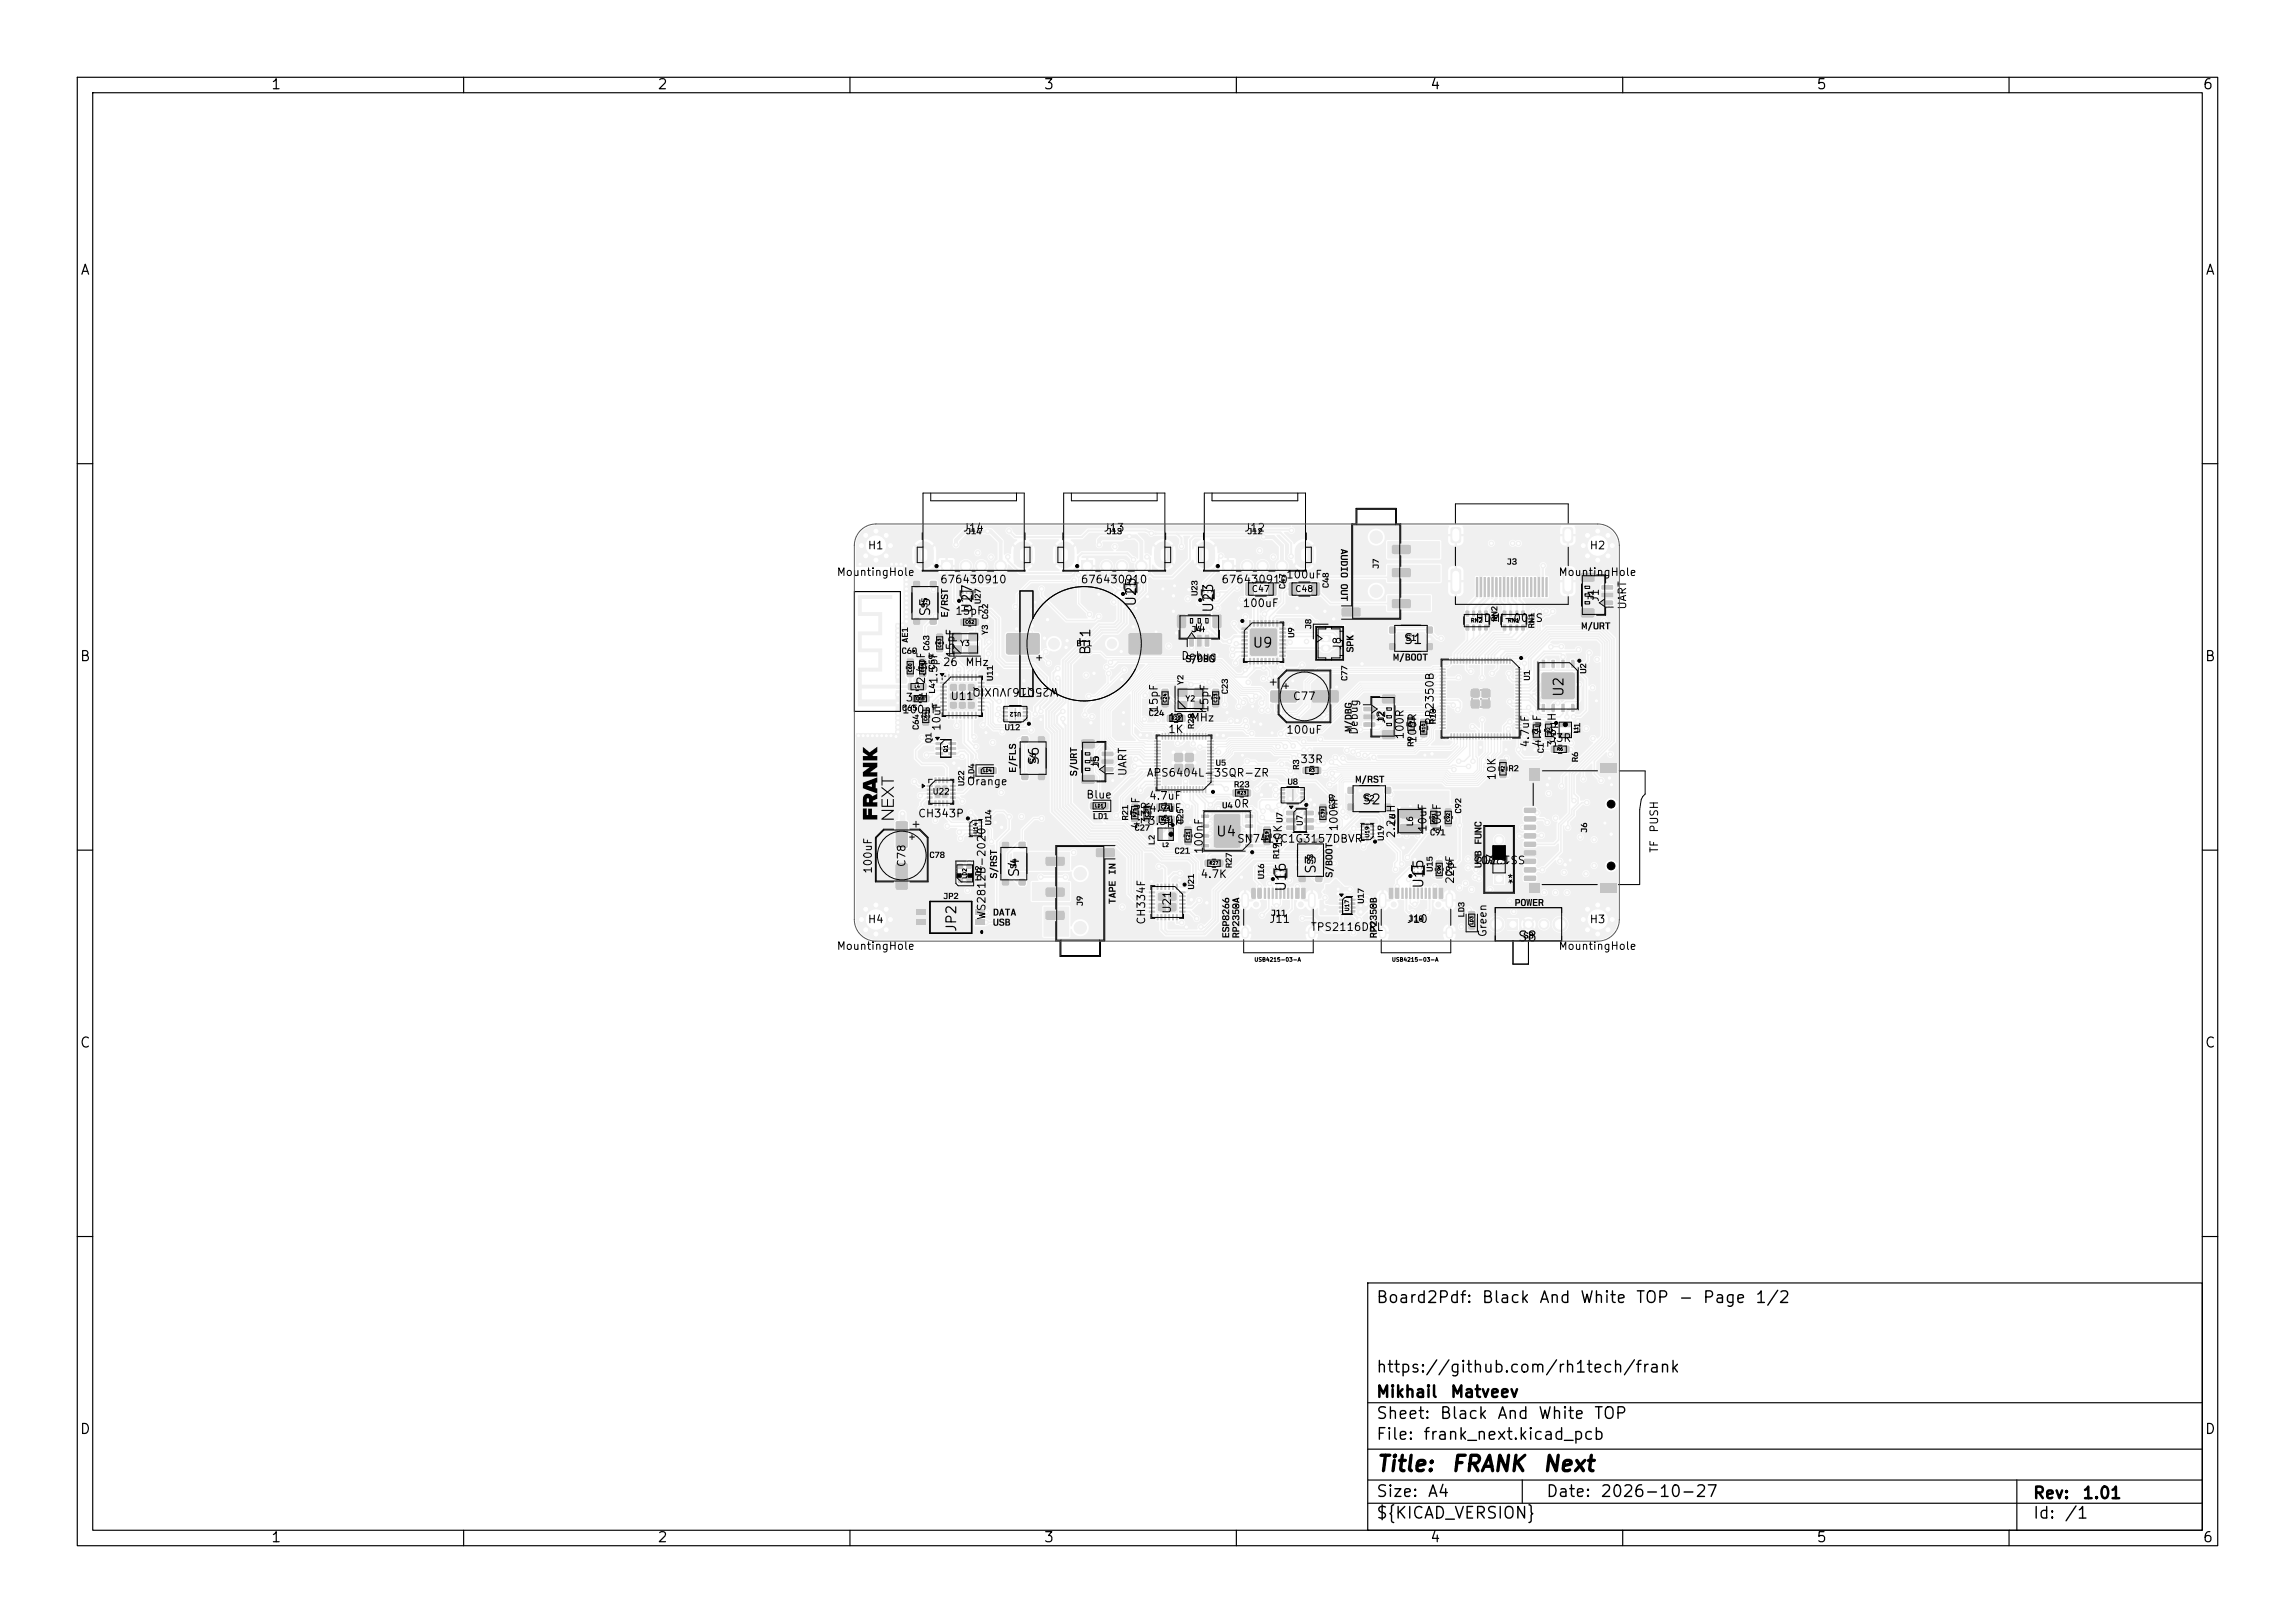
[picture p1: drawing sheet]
<svg xmlns="http://www.w3.org/2000/svg" width="297mm" height="210mm" viewBox="0 0 297 210" stroke-linecap="round" stroke-linejoin="round" font-family="sans-serif">
<defs><g id="words">
<g font-size="2">
<text x="178" y="190.9">Title:</text>
<text x="187.7" y="190.9">FRANK</text>
<text x="199.5" y="190.9">Next</text>
</g>
<g font-size="1.5">
<text x="178" y="169">Board2Pdf:</text>
<text x="191.7" y="169">Black</text>
<text x="199.1" y="169">And</text>
<text x="204.4" y="169">White</text>
<text x="211.6" y="169">TOP</text>
<text x="217.1" y="169">-</text>
<text x="220.3" y="169">Page</text>
<text x="227.1" y="169">1/2</text>
<text x="178" y="178">https://github.com/rh1tech/frank</text>
<text x="178" y="184">Sheet:</text>
<text x="178" y="181.2">Mikhail</text>
<text x="186.2" y="184">Black</text>
<text x="187.6" y="181.2">Matveev</text>
<text x="193.7" y="184">And</text>
<text x="199" y="184">White</text>
<text x="206.2" y="184">TOP</text>
<text x="178" y="186.7">File:</text>
<text x="184.1" y="186.7">frank_next.kicad_pcb</text>
<text x="178" y="196.9">${KICAD_VERSION}</text>
<text x="178" y="194.1">Size:</text>
<text x="184.7" y="194.1">A4</text>
<text x="200" y="194.1">Date:</text>
<text x="207" y="194.1">2026-10-27</text>
<text x="263" y="194.3">Rev:</text>
<text x="263" y="196.9">Id:</text>
<text x="267.1" y="196.9">/1</text>
<text x="269.4" y="194.3">1.01</text>
</g>
<g font-size="1.3">
<text x="35" y="11.9">1</text>
<text x="85" y="11.9">2</text>
<text x="135" y="11.9">3</text>
<text x="185" y="11.9">4</text>
<text x="235" y="11.9">5</text>
<text x="285" y="11.9">6</text>
<text x="10.3" y="35.9">A</text>
<text x="285.4" y="35.9">A</text>
<text x="120.7" y="79.9" transform="rotate(-90 120.7 79.9)">S5</text>
<text x="126.1" y="79.5" transform="rotate(-90 126.1 79.5)">U27</text>
<text x="147.3" y="78.6" transform="rotate(-90 147.3 78.6)">U25</text>
<text x="157.3" y="79.4" transform="rotate(-90 157.3 79.4)">U23</text>
<text x="181.5" y="83.6">S1</text>
<text x="10.3" y="85.9">B</text>
<text x="141.4" y="84.9" transform="rotate(-90 141.4 84.9)">BT1</text>
<text x="162" y="84.1">U9</text>
<text x="285.3" y="85.9">B</text>
<text x="202.7" y="90.3" transform="rotate(-90 202.7 90.3)">U2</text>
<text x="134.7" y="99.2" transform="rotate(-90 134.7 99.2)">S6</text>
<text x="176.1" y="104.4">S2</text>
<text x="132.2" y="113.6" transform="rotate(-90 132.2 113.6)">S4</text>
<text x="157.3" y="108.5">U4</text>
<text x="170.6" y="113.2" transform="rotate(-90 170.6 113.2)">S3</text>
<text x="166.7" y="115.5" transform="rotate(-90 166.7 115.5)">U16</text>
<text x="184.5" y="115.1" transform="rotate(-90 184.5 115.1)">U15</text>
<text x="124.1" y="120.7" transform="rotate(-90 124.1 120.7)">JP2</text>
<text x="196.3" y="122.1">S8</text>
<text x="10.3" y="135.9">C</text>
<text x="285.3" y="135.9">C</text>
<text x="10.3" y="185.9">D</text>
<text x="285.3" y="185.9">D</text>
<text x="35" y="199.9">1</text>
<text x="85" y="199.9">2</text>
<text x="135" y="199.9">3</text>
<text x="185" y="199.9">4</text>
<text x="235" y="199.9">5</text>
<text x="285" y="199.9">6</text>
</g>
<g font-size="1">
<text x="112.2" y="71.3">H1</text>
<text x="124.5" y="69">J14</text>
<text x="142.7" y="69">J13</text>
<text x="160.9" y="69">J12</text>
<text x="205.6" y="71.3">H2</text>
<text x="108.2" y="74.8">MountingHole</text>
<text x="121.6" y="75.7">676430910</text>
<text x="139.8" y="75.7">676430910</text>
<text x="158" y="75.7">676430910</text>
<text x="166.4" y="75.1">100uF</text>
<text x="201.6" y="74.8">MountingHole</text>
<text x="207.1" y="78" transform="rotate(-90 207.1 78)">J1</text>
<text x="123.5" y="79.8">15pF</text>
<text x="154.2" y="82.1">J4</text>
<text x="160.7" y="78.8">100uF</text>
<text x="190.9" y="80.7">HDMI-001S</text>
<text x="210.7" y="79" transform="rotate(-90 210.7 79)">UART</text>
<text x="120" y="88.6" transform="rotate(-90 120 88.6)">2.4pF</text>
<text x="121.6" y="88.6" transform="rotate(-90 121.6 88.6)">1.5pF</text>
<text x="121.9" y="86.4">26</text>
<text x="123.8" y="85.2" transform="rotate(-90 123.8 85.2)">15pF</text>
<text x="124.9" y="86.4">MHz</text>
<text x="137.1" y="88.8" transform="rotate(-180 137.1 88.8)">W25Q16JVUXIQ</text>
<text x="152.8" y="85.6">Debug</text>
<text x="173.8" y="84.2" transform="rotate(-90 173.8 84.2)">J8</text>
<text x="116.7" y="92.6">100nF</text>
<text x="117.1" y="91">3nH</text>
<text x="122" y="94.7" transform="rotate(-90 122 94.7)">10uF</text>
<text x="122.9" y="90.8">U11</text>
<text x="150.1" y="92.3" transform="rotate(-90 150.1 92.3)">15pF</text>
<text x="151.1" y="95.1">1K</text>
<text x="151.1" y="93.6">12</text>
<text x="154" y="93.6">MHz</text>
<text x="156.6" y="92.3" transform="rotate(-90 156.6 92.3)">15pF</text>
<text x="166.4" y="95.2">100uF</text>
<text x="167.2" y="90.8">C77</text>
<text x="176" y="95.2" transform="rotate(-90 176 95.2)">Debug</text>
<text x="179.5" y="93.7" transform="rotate(-90 179.5 93.7)">J2</text>
<text x="181.9" y="95.8" transform="rotate(-90 181.9 95.8)">100R</text>
<text x="185.8" y="93.9" transform="rotate(-90 185.8 93.9)">RP2350B</text>
<text x="125" y="101.9">Orange</text>
<text x="142.5" y="99.5" transform="rotate(-90 142.5 99.5)">J5</text>
<text x="146" y="100.5" transform="rotate(-90 146 100.5)">UART</text>
<text x="148.3" y="100.7">APS6404L-3SQR-ZR</text>
<text x="168.2" y="99">33R</text>
<text x="183.5" y="96.3" transform="rotate(-90 183.5 96.3)">100R</text>
<text x="193.8" y="101.1" transform="rotate(-90 193.8 101.1)">10K</text>
<text x="198.1" y="96.8" transform="rotate(-90 198.1 96.8)">4.7uF</text>
<text x="199.7" y="96.7" transform="rotate(-90 199.7 96.7)">4.7uF</text>
<text x="200.3" y="96.2">33R</text>
<text x="201.6" y="96.8" transform="rotate(-90 201.6 96.8)">3.3µH</text>
<text x="118.7" y="106">CH343P</text>
<text x="140.5" y="103.6">Blue</text>
<text x="147.7" y="107.4" transform="rotate(-90 147.7 107.4)">4.7uF</text>
<text x="148.5" y="107">3.3µH</text>
<text x="148.6" y="103.7">4.7uF</text>
<text x="148.6" y="105.3">4.7uF</text>
<text x="149" y="106.7" transform="rotate(-90 149 106.7)">33R</text>
<text x="159.6" y="104.8">0R</text>
<text x="173.4" y="107.7" transform="rotate(-90 173.4 107.7)">100nF</text>
<text x="184.8" y="107.7" transform="rotate(-90 184.8 107.7)">10uF</text>
<text x="186.7" y="107.7" transform="rotate(-90 186.7 107.7)">10uF</text>
<text x="214.8" y="107.8" transform="rotate(-90 214.8 107.8)">PUSH</text>
<text x="113.1" y="113.1" transform="rotate(-90 113.1 113.1)">100uF</text>
<text x="117.4" y="112.3" transform="rotate(-90 117.4 112.3)">C78</text>
<text x="155.3" y="113.9">4.7K</text>
<text x="155.9" y="110.6" transform="rotate(-90 155.9 110.6)">100nF</text>
<text x="160" y="109.3">SN74LVC1G3157DBVR</text>
<text x="166.1" y="109.7" transform="rotate(-90 166.1 109.7)">10K</text>
<text x="180.8" y="108.5" transform="rotate(-90 180.8 108.5)">2.2uH</text>
<text x="195.1" y="110.5" transform="rotate(-180 195.1 110.5)">S7</text>
<text x="197.5" y="110.5" transform="rotate(-180 197.5 110.5)">SS12D01</text>
<text x="214.8" y="110.4" transform="rotate(-90 214.8 110.4)">TF</text>
<text x="112.2" y="119.7">H4</text>
<text x="127.8" y="119.1" transform="rotate(-90 127.8 119.1)">WS2812B-2020</text>
<text x="148.4" y="119.7" transform="rotate(-90 148.4 119.7)">CH334F</text>
<text x="151.8" y="118.3" transform="rotate(-90 151.8 118.3)">U21</text>
<text x="164.2" y="119.7">J11</text>
<text x="182" y="119.7">J10</text>
<text x="188.4" y="114.5" transform="rotate(-90 188.4 114.5)">22pF</text>
<text x="195" y="114.4">*</text>
<text x="205.6" y="119.7">H3</text>
<text x="108.2" y="123.2">MountingHole</text>
<text x="169.5" y="120.7">TPS2116DRL</text>
<text x="192.6" y="121.3" transform="rotate(-90 192.6 121.3)">Green</text>
<text x="201.6" y="123.2">MountingHole</text>
</g>
<g font-size=".8">
<text x="161.9" y="76.8">C47</text>
<text x="167.5" y="76.8">C48</text>
<text x="120.6" y="103">U22</text>
<text x="183" y="107" transform="rotate(-90 183 107)">L6</text>
</g>
<g font-size=".7">
<text x="124.2" y="83.8">Y3</text>
<text x="153.3" y="90.9">Y2</text>
<text x="168.8" y="107" transform="rotate(-90 168.8 107)">U7</text>
</g>
<g font-size=".5">
<text x="190.3" y="80.7">RN2</text>
<text x="195.1" y="80.7">RN1</text>
<text x="132.2" y="92" transform="rotate(-180 132.2 92)">U12</text>
<text x="204.3" y="95" transform="rotate(-90 204.3 95)">L1</text>
<text x="122.8" y="97.4" transform="rotate(-90 122.8 97.4)">Q1</text>
<text x="126.6" y="108" transform="rotate(-90 126.6 108)">U14</text>
<text x="125.2" y="113.8" transform="rotate(-90 125.2 113.8)">LD2</text>
<text x="150.3" y="109.7">L2</text>
<text x="177.3" y="108.5" transform="rotate(-90 177.3 108.5)">U19</text>
<text x="174.7" y="118" transform="rotate(-90 174.7 118)">U17</text>
<text x="162.3" y="124.5">USB4215-03-A</text>
<text x="180.1" y="124.5">USB4215-03-A</text>
</g>
<g font-size=".4">
<text x="121.9" y="83.8" transform="rotate(-90 121.9 83.8)">C63</text>
<text x="124.9" y="80.8">C62</text>
<text x="118.1" y="87" transform="rotate(-90 118.1 87)">C60</text>
<text x="118.3" y="89.1">L4</text>
<text x="119.7" y="87" transform="rotate(-90 119.7 87)">C59</text>
<text x="118.5" y="90.7">C65</text>
<text x="120.1" y="93.3" transform="rotate(-90 120.1 93.3)">C64</text>
<text x="151.1" y="91" transform="rotate(-90 151.1 91)">C24</text>
<text x="151.6" y="93.2">R20</text>
<text x="157.6" y="91" transform="rotate(-90 157.6 91)">C23</text>
<text x="182.9" y="94.1" transform="rotate(-90 182.9 94.1)">R9</text>
<text x="184.5" y="94.8" transform="rotate(-90 184.5 94.8)">R10</text>
<text x="199.1" y="95" transform="rotate(-90 199.1 95)">C1</text>
<text x="200.7" y="94.9" transform="rotate(-90 200.7 94.9)">C2</text>
<text x="127.2" y="100">LD4</text>
<text x="169.3" y="100">R3</text>
<text x="194.8" y="99.9" transform="rotate(-90 194.8 99.9)">R2</text>
<text x="201.5" y="97.2">R6</text>
<text x="141.7" y="104.6">LD1</text>
<text x="147.1" y="105.8" transform="rotate(-90 147.1 105.8)">R21</text>
<text x="148.7" y="105.8" transform="rotate(-90 148.7 105.8)">C27</text>
<text x="150.2" y="104.7">C22</text>
<text x="150.2" y="106.3">C25</text>
<text x="160.1" y="102.9">R23</text>
<text x="171.5" y="105.9" transform="rotate(-90 171.5 105.9)">C39</text>
<text x="185.8" y="106.4" transform="rotate(-90 185.8 106.4)">C91</text>
<text x="187.7" y="106.4" transform="rotate(-90 187.7 106.4)">C92</text>
<text x="154" y="108.8" transform="rotate(-90 154 108.8)">C21</text>
<text x="156.5" y="112">R27</text>
<text x="164.3" y="108.8" transform="rotate(-90 164.3 108.8)">R19</text>
<text x="186.5" y="113.1" transform="rotate(-90 186.5 113.1)">C96</text>
<text x="190.8" y="119.7" transform="rotate(-90 190.8 119.7)">LD3</text>
</g>
</g></defs>
<g fill="#f0f0f0" stroke="#f0f0f0" stroke-width=".15">
<path d="M131.2 110.3h7.2v2.3h-7.2z"/>
<path d="M133.6 114.2h4.8v2.3h-4.8z"/>
<path d="M135.1 117.4h3.2v3.7h-3.2z"/>
<path d="M179.6 70.1h6.7v2.1h-6.7z"/>
<path d="M179.6 73.1h6.7v2.2h-6.7z"/>
<path d="M179.6 77.1h5.5v1.9h-5.5z"/>
</g>
<path d="M111 77h4.5v.5h-4v1.7h2.7v3h-2.7v1.7h2.7v3h-2.7v1.7h4.9v.5h-4.9v1.4h4.9v.9h-5.4v-.4h5a.15 .15 0 0 0 .2 .1 .16 .16 0 0 0 .1-.3 .16 .16 0 0 0-.3 .1l-5 .1v-4.6h2.7v-2h-2.7v-2.7h2.7v-2h-2.7z" fill="#f0f0f0"/>
<g fill="#f0f0f0" stroke="#f0f0f0" stroke-width=".13">
<circle cx="204.9" cy="119" r=".4"/>
<circle cx="205.4" cy="117.7" r=".4"/>
<circle cx="205.4" cy="120.3" r=".4"/>
<circle cx="206.8" cy="117.1" r=".4"/>
<circle cx="206.8" cy="119" r="2.5"/>
<circle cx="206.8" cy="120.9" r=".4"/>
<circle cx="208.1" cy="117.7" r=".4"/>
<circle cx="208.1" cy="120.3" r=".4"/>
<circle cx="208.6" cy="119" r=".4"/>
</g>
<g fill="#f0f0f0">
<path d="M169.8 75.4l.8-.1 .2 .2 .1 1.4-.2 .2h-.8l-.2-.1v-1.4z"/>
<path d="M166.8 75.4l.8-.1 .3 .2v1.4l-.2 .2h-.7l-.2-.1v-1.4z"/>
<path d="M119.4 93.1l.1-.1 .7 .1 .1 .2-.1 .6h-.1h-.7l-.1-.2z"/>
<path d="M119.4 91.5h.1h.7l.1 .2-.1 .6-.1 .1-.7-.1-.1-.1z"/>
<path d="M164.4 89.4l.2-.1h3.1l.2 .3-.1 1.2-.2 .1h-3.1l-.1-.2z"/>
<path d="M169.8 89.4l.2-.1h3.1l.2 .3-.1 1.2-.2 .1h-3.1l-.1-.2z"/>
<path d="M126.6 99.3h.8v.8h-.8z"/>
<path d="M128.2 99.3h.7v.8h-.7z"/>
</g>
<g fill="#f0f0f0" stroke="#f0f0f0" stroke-width=".13">
<circle cx="204.9" cy="70.6" r=".4"/>
<circle cx="205.4" cy="69.3" r=".4"/>
<circle cx="205.4" cy="71.9" r=".4"/>
<circle cx="206.8" cy="68.7" r=".4"/>
<circle cx="206.8" cy="70.6" r="2.5"/>
<circle cx="206.8" cy="72.5" r=".4"/>
<circle cx="208.1" cy="69.3" r=".4"/>
<circle cx="208.1" cy="71.9" r=".4"/>
<circle cx="208.6" cy="70.6" r=".4"/>
</g>
<g fill="#f0f0f0">
<path d="M131.9 113.8l.1-.1 .7 .1 .1 .1-.1 .6-.2 .1-.6-.1-.1-.1z"/>
<path d="M129.7 113.8l.2-.1 .6 .1 .1 .1-.1 .6-.1 .1-.7-.1v-.1z"/>
<path d="M131.9 109l.1-.1 .7 .1 .1 .1-.1 .6-.2 .1-.6-.1-.1-.1z"/>
<path d="M129.7 109l.2-.1 .6 .1 .1 .1-.1 .6-.1 .1-.7-.1v-.1z"/>
<path d="M120.4 80h.1h.7v.2v.6l-.2 .1-.6-.1-.1-.2z"/>
<path d="M118.2 80h.2h.6l.1 .2-.1 .6-.1 .1-.7-.1-.1-.2z"/>
<path d="M120.4 75.2h.1h.7v.2v.6l-.2 .1-.6-.1-.1-.2z"/>
<path d="M118.2 75.2h.2h.6l.1 .2-.1 .6-.1 .1-.7-.1-.1-.2z"/>
<path d="M183.8 93h.9v.7h-.9z"/>
<path d="M183.8 94.7h.9v.7h-.9z"/>
<path d="M182.2 92.5h.8v.7h-.8z"/>
<path d="M182.2 94.2h.8v.7h-.8z"/>
<path d="M126.2 119h1.3v.7h-1.3z"/>
<path d="M118.6 119h1.3v.7h-1.3z"/>
<path d="M126.2 117.7h1.3v.7h-1.3z"/>
<path d="M118.6 117.7h1.3v.7h-1.3z"/>
<path d="M179.2 101.9l.2-.1 .6 .1 .1 .1-.1 .7-.2 .1-.6-.1v-.2z"/>
<path d="M179.2 104h.2h.6l.1 .2-.1 .6-.2 .1-.6-.1v-.1z"/>
<path d="M174.4 101.9l.2-.1 .6 .1v.1v.7l-.2 .1-.6-.1v-.2z"/>
<path d="M174.4 104h.2h.6v.2v.6l-.2 .1-.6-.1v-.1z"/>
<path d="M116 106.3h1.2l.3 .1v3.1l-.2 .2-1.1 .1-.3-.2v-3.1z"/>
<path d="M116 111.7h1.2l.3 .1v3.1l-.2 .2-1.1 .1-.3-.2v-3.1z"/>
<path d="M166.5 104.9h1.2l.1 .2v.3l-.2 .1h-1.1l-.1-.1z"/>
<path d="M166.5 105.9h1.2l.1 .1v.4l-.2 .1-1.1-.1-.1-.1z"/>
<path d="M166.5 106.8h1.2l.1 .2v.3l-.2 .1h-1.1l-.1-.1z"/>
<path d="M168.8 106.8h1.1l.1 .2v.3l-.1 .1h-1.1l-.1-.1z"/>
<path d="M168.8 105.9h1.1l.1 .1v.4l-.1 .1-1.1-.1-.1-.1z"/>
<path d="M168.8 104.9h1.1l.1 .2v.3l-.1 .1h-1.1l-.1-.1z"/>
<path d="M155.7 77h.2v.3h-.2z"/>
<path d="M156.2 77.1h.2v.2h-.2z"/>
<path d="M156.7 77.1h.2v.2h-.2z"/>
<path d="M156.7 76.5h.2v.2h-.2z"/>
<path d="M156.2 76.5h.2v.2h-.2z"/>
<path d="M155.7 76.5h.2v.2h-.2z"/>
<path d="M161.2 75.4l.8-.1 .3 .2v1.4l-.2 .2h-.7l-.3-.1v-1.4z"/>
<path d="M164.2 75.4l.8-.1 .2 .2v1.4l-.1 .2h-.8l-.2-.1v-1.4z"/>
<path d="M160.7 81.2h.8v.3h-.8z"/>
<path d="M160.7 81.7h.8v.3h-.8z"/>
<path d="M160.7 82.2h.8v.3h-.8z"/>
<path d="M160.7 82.7h.8v.3h-.8z"/>
<path d="M160.7 83.2h.8v.3h-.8z"/>
<path d="M160.7 83.7h.8v.3h-.8z"/>
<path d="M160.7 84.2h.8v.3h-.8z"/>
<path d="M160.7 84.7h.8v.3h-.8z"/>
<path d="M161.6 85.1l.3 .1v.8l-.3-.1z"/>
<path d="M162.1 85.1l.3 .1v.8l-.3-.1z"/>
<path d="M162.6 85.1l.3 .1v.8l-.3-.1z"/>
<path d="M163.1 85.1l.3 .1v.8l-.3-.1z"/>
<path d="M163.6 85.1l.3 .1v.8l-.3-.1z"/>
<path d="M164.1 85.1l.3 .1v.8l-.3-.1z"/>
<path d="M164.6 85.1l.3 .1v.8l-.3-.1z"/>
<path d="M165.1 85.1l.3 .1v.8l-.3-.1z"/>
<path d="M165.6 84.7h.8v.3h-.8z"/>
<path d="M165.6 84.2h.8v.3h-.8z"/>
<path d="M165.6 83.7h.8v.3h-.8z"/>
<path d="M165.6 83.2h.8v.3h-.8z"/>
<path d="M165.6 82.7h.8v.3h-.8z"/>
<path d="M165.6 82.2h.8v.3h-.8z"/>
<path d="M165.6 81.7h.8v.3h-.8z"/>
<path d="M165.6 81.2h.8v.3h-.8z"/>
<path d="M165.1 80.2l.3 .1v.8l-.3-.1z"/>
<path d="M164.6 80.2l.3 .1v.8l-.3-.1z"/>
<path d="M164.1 80.2l.3 .1v.8l-.3-.1z"/>
<path d="M163.6 80.2l.3 .1v.8l-.3-.1z"/>
<path d="M163.1 80.2l.3 .1v.8l-.3-.1z"/>
<path d="M162.6 80.2l.3 .1v.8l-.3-.1z"/>
<path d="M162.1 80.2l.3 .1v.8l-.3-.1z"/>
<path d="M161.6 80.2l.3 .1v.8l-.3-.1z"/>
<path d="M161.8 81.4l.2-.1h3l.2 .1 .1 .2v3l-.1 .2-.2 .1h-3l-.2-.1-.1-.2v-3z"/>
<path d="M142.7 103.9h.7v.8h-.7z"/>
<path d="M141.1 103.9h.7v.8h-.7z"/>
<path d="M159.5 102.2h.7v.8h-.7z"/>
<path d="M161.2 102.2h.7v.8h-.7z"/>
<path d="M203.3 85.4h.5l-.1 1h-.4z"/>
<path d="M202.1 85.4h.4l-.1 1h-.3z"/>
<path d="M200.8 85.4h.4v1h-.4z"/>
<path d="M199.5 85.4h.4v1h-.4z"/>
<path d="M199.5 91.1h.4v1h-.4z"/>
<path d="M200.8 91.1h.4v1h-.4z"/>
<path d="M202.1 91.1h.4l-.1 1h-.3z"/>
<path d="M203.3 91.1h.5l-.1 1h-.4z"/>
<path d="M199.5 87.1l.2-.1h3.9l.1 .1 .1 .2v2.9l-.1 .2-.1 .1h-3.9l-.2-.1v-.2v-2.9z"/>
<path d="M125.9 80.1l.1-.1 .7 .1v.2v.6l-.2 .1-.6-.1-.1-.1z"/>
<path d="M124.3 80.1l.2-.1 .6 .1 .1 .2-.1 .6-.2 .1-.6-.1v-.1z"/>
<path d="M197.3 104.6l1.4-.1 .1 .2v.4l-.2 .1h-1.3l-.1-.2z"/>
<path d="M197.3 105.7l1.4-.1 .1 .2v.4l-.2 .1h-1.3l-.1-.2z"/>
<path d="M197.3 106.8l1.4-.1 .1 .2v.4l-.2 .1h-1.3l-.1-.2z"/>
<path d="M197.3 107.9l1.4-.1 .1 .2v.4l-.2 .1h-1.3l-.1-.2z"/>
<path d="M197.3 109l1.4-.1 .1 .2v.4l-.2 .1h-1.3l-.1-.2z"/>
<path d="M197.3 110.1l1.4-.1 .1 .2v.4l-.2 .1h-1.3l-.1-.2z"/>
<path d="M197.3 111.2l1.4-.1 .1 .2v.4l-.2 .1h-1.3l-.1-.2z"/>
<path d="M197.3 112.3l1.4-.1 .1 .2v.4l-.2 .1h-1.3l-.1-.2z"/>
<path d="M197.3 113.4l1.4-.1 .1 .2v.4l-.2 .1h-1.3l-.1-.2z"/>
<path d="M207.1 98.8h2.2v1.2h-2.2z"/>
<path d="M197.9 99.5h1.4v1.6h-1.4z"/>
<path d="M207 114.3h2.2v1.2h-2.2z"/>
<path d="M197.9 114.3h1.4v1.2h-1.4z"/>
<path d="M124 113.6h.6v.6h-.6z"/>
<path d="M125.1 113.6h.6v.6h-.6z"/>
<path d="M125.1 111.8h.6v.6h-.6z"/>
<path d="M124 111.8h.6v.6h-.6z"/>
<path d="M155.9 82.2l.4-.1 .2 .1v1.3l-.1 .2h-.4l-.1-.1z"/>
<path d="M152.4 79.6l.8-.1 .3 .1v1.4l-.2 .3h-.8l-.2-.2v-1.4z"/>
<path d="M154.9 82.2l.4-.1 .2 .1v1.3l-.1 .2h-.3l-.2-.1z"/>
<path d="M157 79.6l.8-.1 .3 .1v1.4l-.2 .3h-.8l-.2-.2v-1.4z"/>
<path d="M153.9 82.2l.4-.1 .2 .1v1.3l-.1 .2h-.4l-.1-.1z"/>
<path d="M170.3 99.3h.6v.8h-.6z"/>
<path d="M168.6 99.3h.7v.8h-.7z"/>
<path d="M145.7 76.2h.2v.3h-.2z"/>
<path d="M146.2 76.3h.2v.2h-.2z"/>
<path d="M146.7 76.3h.2v.2h-.2z"/>
<path d="M146.7 75.7h.2v.2h-.2z"/>
<path d="M146.2 75.7h.2v.2h-.2z"/>
<path d="M145.7 75.7h.2v.2h-.2z"/>
<path d="M182.9 112.7h.2v.3h-.2z"/>
<path d="M183.4 112.8h.2v.2h-.2z"/>
<path d="M183.9 112.8h.2v.2h-.2z"/>
<path d="M183.9 112.2h.2v.2h-.2z"/>
<path d="M183.4 112.2h.2v.2h-.2z"/>
<path d="M182.9 112.2h.2v.2h-.2z"/>
<path d="M151.2 104h.2h.6v.2v.6l-.2 .1-.6-.1-.1-.1z"/>
<path d="M149.7 104h.1h.6l.1 .2-.1 .6-.1 .1-.6-.1-.1-.1z"/>
<path d="M161.2 109.2h.9l.1 .4h-1z"/>
<path d="M161.2 108l.9-.1 .1 .4-1 .1z"/>
<path d="M161.2 106.7h.9l.1 .3-1 .1z"/>
<path d="M161.2 105.4h.9l.1 .4h-1z"/>
<path d="M155.5 105.4h.9l.1 .4h-1z"/>
<path d="M155.5 106.7h.9l.1 .3-1 .1z"/>
<path d="M155.5 108l.9-.1 .1 .4-1 .1z"/>
<path d="M155.5 109.2h.9l.1 .4h-1z"/>
<path d="M157.1 105.4h.2h3h.2v.2v3.9v.1l-.2 .1h-3l-.2-.1v-.1v-3.9z"/>
<path d="M142.6 97.3h1.4l.1 .1v.4l-.2 .1-1.3-.1-.1-.1z"/>
<path d="M140 100.3h.1h1.4l.2 .2v.8l-.3 .2-1.3-.1-.2-.2z"/>
<path d="M142.6 98.3h1.4l.1 .1v.4l-.2 .1-1.3-.1-.1-.1z"/>
<path d="M140 95.7h.1h1.4l.2 .2v.8l-.3 .2-1.3-.1-.2-.2z"/>
<path d="M142.6 99.3h1.4l.1 .1v.4l-.2 .1-1.3-.1-.1-.1z"/>
<path d="M153.3 108.5h.2h.7v.2v.6l-.2 .1-.7-.1v-.1z"/>
<path d="M153.3 107l.2-.1 .7 .1v.2v.6h-.2h-.7v-.2z"/>
<path d="M150.4 89.2l.1-.1 .7 .1v.1v.6l-.2 .1-.6-.1-.1-.1z"/>
<path d="M150.4 90.7h.1h.7v.2v.6l-.2 .1-.6-.1-.1-.2z"/>
<path d="M189.7 80.8h.3l.1 .1v.6v.1l-.4-.1z"/>
<path d="M190.5 80.8l.4 .1-.1 .7-.3-.1z"/>
<path d="M191.3 80.8l.4 .1-.1 .7-.3-.1z"/>
<path d="M192.1 80.8h.3l.1 .1v.6v.1l-.4-.1z"/>
<path d="M192.1 79h.3l.1 .1v.6v.1l-.4-.1z"/>
<path d="M191.3 79l.4 .1-.1 .7-.3-.1z"/>
<path d="M190.5 79l.4 .1-.1 .7-.3-.1z"/>
<path d="M189.7 79h.3l.1 .1v.6v.1l-.4-.1z"/>
<path d="M170.8 105.6h.1h.7l.1 .2-.1 .6-.2 .1-.6-.1-.1-.2z"/>
<path d="M170.8 104.1l.1-.1 .7 .1 .1 .1-.1 .6-.2 .1-.6-.1-.1-.1z"/>
<path d="M151.2 105.6l.2-.1 .6 .1v.2v.6l-.2 .1-.6-.1-.1-.1z"/>
<path d="M149.7 105.6l.1-.1 .6 .1 .1 .2-.1 .6-.1 .1-.6-.1-.1-.1z"/>
<path d="M148 104l.2-.1 .7 .1v.2v.6h-.2h-.7v-.2z"/>
<path d="M148 105.6l.2-.1 .7 .1v.1v.6l-.2 .1-.7-.1v-.1z"/>
<path d="M202.4 96.5h.7v.9h-.7z"/>
<path d="M200.7 96.5h.7v.9h-.7z"/>
<path d="M190.1 119.5h.8v.7h-.8z"/>
<path d="M190.1 117.9h.8v.8h-.8z"/>
<path d="M155.9 111.3h.7v.8h-.7z"/>
<path d="M157.6 111.3h.7v.8h-.7z"/>
<path d="M195.3 85.1h.2v.8h-.2z"/>
<path d="M194.9 85.1h.2v.8h-.2z"/>
<path d="M194.5 85.1h.2v.8h-.2z"/>
<path d="M194.1 85.1h.2v.8h-.2z"/>
<path d="M193.7 85.1h.2v.8h-.2z"/>
<path d="M193.3 85.1h.2v.8h-.2z"/>
<path d="M192.9 85.1h.2v.8h-.2z"/>
<path d="M192.5 85.1h.2v.8h-.2z"/>
<path d="M192.1 85.1h.2v.8h-.2z"/>
<path d="M191.7 85.1h.2v.8h-.2z"/>
<path d="M191.3 85.1h.2v.8h-.2z"/>
<path d="M190.9 85.1h.2v.8h-.2z"/>
<path d="M190.5 85.1h.2v.8h-.2z"/>
<path d="M190.1 85.1h.2v.8h-.2z"/>
<path d="M189.7 85.1h.2v.8h-.2z"/>
<path d="M189.3 85.1h.2v.8h-.2z"/>
<path d="M188.9 85.1h.2v.8h-.2z"/>
<path d="M188.5 85.1h.2v.8h-.2z"/>
<path d="M188.1 85.1h.2v.8h-.2z"/>
<path d="M187.7 85.1h.2v.8h-.2z"/>
<path d="M186.3 86.5h.8v.2h-.7z"/>
<path d="M186.3 86.9h.8v.2h-.7z"/>
<path d="M186.3 87.3h.8v.2h-.7z"/>
<path d="M186.3 87.7h.8v.2h-.7z"/>
<path d="M186.3 88.1h.8v.2h-.7z"/>
<path d="M186.3 88.5h.8v.2h-.7z"/>
<path d="M186.3 88.9h.8v.2h-.7z"/>
<path d="M186.3 89.3h.8v.2h-.7z"/>
<path d="M186.3 89.7h.8v.2h-.7z"/>
<path d="M186.3 90.1h.8v.2h-.7z"/>
<path d="M186.3 90.5h.8v.2h-.7z"/>
<path d="M186.3 90.9h.8v.2h-.7z"/>
<path d="M186.3 91.3h.8v.2h-.7z"/>
<path d="M186.3 91.7h.8v.2h-.7z"/>
<path d="M186.3 92.1h.8v.2h-.7z"/>
<path d="M186.3 92.5h.8v.2h-.7z"/>
<path d="M186.3 92.9h.8v.2h-.7z"/>
<path d="M186.3 93.3h.8v.2h-.7z"/>
<path d="M186.3 93.7h.8v.2h-.7z"/>
<path d="M186.3 94.1h.8v.2h-.7z"/>
<path d="M187.7 94.9h.2v.8l-.2-.1z"/>
<path d="M188.1 94.9h.2v.8l-.2-.1z"/>
<path d="M188.5 94.9h.2v.8l-.2-.1z"/>
<path d="M188.9 94.9h.2v.8l-.2-.1z"/>
<path d="M189.3 94.9h.2v.8l-.2-.1z"/>
<path d="M189.7 94.9h.2v.8l-.2-.1z"/>
<path d="M190.1 94.9h.2v.8l-.2-.1z"/>
<path d="M190.5 94.9h.2v.8l-.2-.1z"/>
<path d="M190.9 94.9h.2v.8l-.2-.1z"/>
<path d="M191.3 94.9h.2v.8l-.2-.1z"/>
<path d="M191.7 94.9h.2v.8l-.2-.1z"/>
<path d="M192.1 94.9h.2v.8l-.2-.1z"/>
<path d="M192.5 94.9h.2v.8l-.2-.1z"/>
<path d="M192.9 94.9h.2v.8l-.2-.1z"/>
<path d="M193.3 94.9h.2v.8l-.2-.1z"/>
<path d="M193.7 94.9h.2v.8l-.2-.1z"/>
<path d="M194.1 94.9h.2v.8l-.2-.1z"/>
<path d="M194.5 94.9h.2v.8l-.2-.1z"/>
<path d="M194.9 94.9h.2v.8l-.2-.1z"/>
<path d="M195.3 94.9h.2v.8l-.2-.1z"/>
<path d="M196.1 94.1h.8v.2h-.8z"/>
<path d="M196.1 93.7h.8v.2h-.8z"/>
<path d="M196.1 93.3h.8v.2h-.8z"/>
<path d="M196.1 92.9h.8v.2h-.8z"/>
<path d="M196.1 92.5h.8v.2h-.8z"/>
<path d="M196.1 92.1h.8v.2h-.8z"/>
<path d="M196.1 91.7h.8v.2h-.8z"/>
<path d="M196.1 91.3h.8v.2h-.8z"/>
<path d="M196.1 90.9h.8v.2h-.8z"/>
<path d="M196.1 90.5h.8v.2h-.8z"/>
<path d="M196.1 90.1h.8v.2h-.8z"/>
<path d="M196.1 89.7h.8v.2h-.8z"/>
<path d="M196.1 89.3h.8v.2h-.8z"/>
<path d="M196.1 88.9h.8v.2h-.8z"/>
<path d="M196.1 88.5h.8v.2h-.8z"/>
<path d="M196.1 88.1h.8v.2h-.8z"/>
<path d="M196.1 87.7h.8v.2h-.8z"/>
<path d="M196.1 87.3h.8v.2h-.8z"/>
<path d="M196.1 86.9h.8v.2h-.8z"/>
<path d="M196.1 86.5h.8v.2h-.8z"/>
</g>
<circle cx="192.7" cy="89.3" r=".3" fill="#f0f0f0" stroke="#f0f0f0" stroke-width=".13"/>
<path d="M192.2 88.7h1.1v1.1h-1.1z" fill="#f0f0f0"/>
<circle cx="191.6" cy="89.3" r=".3" fill="#f0f0f0" stroke="#f0f0f0" stroke-width=".13"/>
<path d="M191 88.7h1.2v1.1h-1.2z" fill="#f0f0f0"/>
<circle cx="190.5" cy="89.3" r=".3" fill="#f0f0f0" stroke="#f0f0f0" stroke-width=".13"/>
<path d="M189.9 88.7h1.1v1.1h-1.1z" fill="#f0f0f0"/>
<circle cx="192.7" cy="90.4" r=".3" fill="#f0f0f0" stroke="#f0f0f0" stroke-width=".13"/>
<path d="M192.2 89.8h1.1v1.2h-1.1z" fill="#f0f0f0"/>
<circle cx="191.6" cy="90.4" r=".3" fill="#f0f0f0" stroke="#f0f0f0" stroke-width=".13"/>
<path d="M191 89.8h1.2v1.2h-1.2z" fill="#f0f0f0"/>
<circle cx="190.5" cy="90.4" r=".3" fill="#f0f0f0" stroke="#f0f0f0" stroke-width=".13"/>
<path d="M189.9 89.8h1.1v1.2h-1.1z" fill="#f0f0f0"/>
<circle cx="192.7" cy="91.5" r=".3" fill="#f0f0f0" stroke="#f0f0f0" stroke-width=".13"/>
<path d="M192.2 91h1.1v1.1h-1.1z" fill="#f0f0f0"/>
<circle cx="191.6" cy="91.5" r=".3" fill="#f0f0f0" stroke="#f0f0f0" stroke-width=".13"/>
<path d="M191 91h1.2v1.1h-1.2z" fill="#f0f0f0"/>
<circle cx="190.5" cy="91.5" r=".3" fill="#f0f0f0" stroke="#f0f0f0" stroke-width=".13"/>
<g fill="#f0f0f0">
<path d="M189.9 91h1.1v1.1h-1.1z"/>
<path d="M130.2 82l.3-.1 3.9 .1 .2 .2-.1 2.4-.2 .1-4-.1-.1-.2z"/>
<path d="M146.1 82l.2-.1 4 .1 .1 .2v2.4l-.3 .1-3.9-.1-.2-.2z"/>
<path d="M119 86.8l.1-.1 .7 .1 .1 .2-.1 .6h-.1h-.7l-.1-.2z"/>
<path d="M119 85.2h.1h.7l.1 .2-.1 .6-.1 .1-.7-.1-.1-.1z"/>
<path d="M151.3 107.1h.4l.2 .1v1.4l-.1 .2h-.4l-.2-.1z"/>
<path d="M149.9 107.1h.4l.2 .1v1.4l-.1 .2h-.4l-.2-.1z"/>
<path d="M201.8 93.5l1.5-.1 .1 .2v.4l-.1 .1h-1.5l-.1-.2z"/>
<path d="M201.8 94.9l1.5-.1 .1 .2v.4l-.1 .1h-1.5l-.1-.2z"/>
<path d="M207.3 75.7h1.4l.1 .2v.3l-.2 .1h-1.3l-.1-.1z"/>
<path d="M204.6 78.8l.2-.1h1.4l.2 .3v.7l-.3 .2h-1.4l-.1-.2z"/>
<path d="M207.3 76.7h1.4l.1 .2v.3l-.2 .1h-1.3l-.1-.1z"/>
<path d="M204.6 74.2l.2-.1h1.4l.2 .3v.7l-.3 .2h-1.4l-.1-.2z"/>
<path d="M207.3 77.7h1.4l.1 .2v.3l-.2 .1h-1.3l-.1-.1z"/>
<path d="M117.4 86.8l.1-.1 .7 .1 .1 .2-.1 .6h-.1h-.7l-.1-.2z"/>
<path d="M117.4 85.2h.1h.7l.1 .2-.1 .6-.1 .1-.7-.1-.1-.1z"/>
<path d="M125.4 106.3h.5v.2h-.5z"/>
<path d="M125.4 106.8h.5v.2h-.5z"/>
<path d="M125.4 107.3h.5v.2h-.5z"/>
<path d="M125.4 107.8h.5v.2h-.5z"/>
<path d="M126.1 107.7h.3v.6h-.3z"/>
<path d="M126.6 107.8h.5l.1 .2h-.5z"/>
<path d="M126.6 107.3h.5l.1 .2h-.5z"/>
<path d="M126.6 106.8h.5l.1 .2h-.5z"/>
<path d="M126.6 106.3h.5l.1 .2h-.5z"/>
<path d="M126.1 106h.3v.6h-.3z"/>
<path d="M165.1 113.1h.2v.3h-.2z"/>
<path d="M165.6 113.2h.2v.2h-.2z"/>
<path d="M166.1 113.2h.2v.2h-.2z"/>
<path d="M166.1 112.6h.2v.2h-.2z"/>
<path d="M165.6 112.6h.2v.2h-.2z"/>
<path d="M165.1 112.6h.2v.2h-.2z"/>
<path d="M162 114.9h.4l.1 .1v1.2l-.1 .1h-.3l-.2-.1z"/>
<path d="M162.7 114.9h.5l.1 .1v1.2l-.1 .1h-.4l-.1-.1z"/>
<path d="M163.6 114.9h.2v1.3v.1l-.2-.1z"/>
<path d="M164.1 114.9h.2v1.3v.1l-.3-.1z"/>
<path d="M164.6 114.9h.2v1.3v.1l-.3-.1z"/>
<path d="M165.1 114.9h.2v1.3v.1l-.2-.1z"/>
<path d="M165.6 114.9h.3v1.3l-.1 .1-.3-.1z"/>
<path d="M166.1 114.9h.2v1.3v.1l-.3-.1z"/>
<path d="M166.6 114.9h.2v1.3v.1l-.3-.1z"/>
<path d="M167.1 114.9h.3v1.3l-.1 .1-.2-.1z"/>
<path d="M167.6 114.9h.4l.2 .1v1.2l-.1 .1h-.4l-.1-.1z"/>
<path d="M168.4 114.9h.4l.2 .1v1.2l-.1 .1h-.4l-.1-.1z"/>
</g>
<path d="M161.1 116v1.1M169.8 116v1.1M161.1 120.4v.6M169.8 120.4v.6" fill="none" stroke="#f0f0f0" stroke-width="1"/>
<g fill="#f0f0f0">
<path d="M115.9 88.6h.5v.5h-.5z"/>
<path d="M115.9 90.5h.5v.9h-.5z"/>
<path d="M132.2 95.3h.2h.6l.1 .2-.1 .6-.1 .1-.7-.1-.1-.2z"/>
<path d="M134.4 95.3h.1h.7v.2v.6l-.2 .1-.6-.1-.1-.2z"/>
<path d="M132.2 100.1h.2h.6l.1 .2-.1 .6-.1 .1-.7-.1-.1-.2z"/>
<path d="M134.4 100.1h.1h.7v.2v.6l-.2 .1-.6-.1-.1-.2z"/>
<path d="M151 92.5h.7v.9h-.7z"/>
<path d="M152.7 92.5h.7v.9h-.7z"/>
<path d="M146.4 105.6h.9v.7h-.9z"/>
<path d="M146.4 104h.9v.7h-.9z"/>
<path d="M156.2 101.4h.8l.1 .2h-.8z"/>
<path d="M156.2 101h.8l.1 .2h-.8z"/>
<path d="M156.2 100.6h.8l.1 .2h-.8z"/>
<path d="M156.2 100.2h.8l.1 .2h-.8z"/>
<path d="M156.2 99.8h.8l.1 .2h-.8z"/>
<path d="M156.2 99.4h.8l.1 .2h-.8z"/>
<path d="M156.2 99h.8l.1 .2h-.8z"/>
<path d="M156.2 98.6h.8l.1 .2h-.8z"/>
<path d="M156.2 98.2h.8l.1 .2h-.8z"/>
<path d="M156.2 97.8h.8l.1 .2h-.8z"/>
<path d="M156.2 97.4h.8l.1 .2h-.8z"/>
<path d="M156.2 97h.8l.1 .2h-.8z"/>
<path d="M156.2 96.6h.8l.1 .2h-.8z"/>
<path d="M156.2 96.2h.8l.1 .2h-.8z"/>
<path d="M156.2 95.9l.8-.1 .1 .2h-.8z"/>
<path d="M155.9 94.9h.2v.8h-.2z"/>
<path d="M155.5 94.9h.2v.8h-.2z"/>
<path d="M155.1 94.9h.2v.8h-.2z"/>
<path d="M154.7 94.9h.2v.8h-.2z"/>
<path d="M154.3 94.9h.2v.8h-.2z"/>
<path d="M153.9 94.9h.2v.8h-.2z"/>
<path d="M153.5 94.9h.2v.8h-.2z"/>
<path d="M153.1 94.9h.2v.8h-.2z"/>
<path d="M152.7 94.9h.2v.8h-.2z"/>
<path d="M152.3 94.9h.2v.8h-.2z"/>
<path d="M151.9 94.9h.2v.8h-.2z"/>
<path d="M151.5 94.9h.2v.8h-.2z"/>
<path d="M151.1 94.9h.2v.8h-.2z"/>
<path d="M150.7 94.9h.2v.8h-.2z"/>
<path d="M150.3 94.9h.2v.8h-.2z"/>
<path d="M149.4 95.8h.8v.2h-.8z"/>
<path d="M149.4 96.2h.8v.2h-.8z"/>
<path d="M149.4 96.6h.8v.2h-.8z"/>
<path d="M149.4 97h.8v.2h-.8z"/>
<path d="M149.4 97.4h.8v.2h-.8z"/>
<path d="M149.4 97.8h.8v.2h-.8z"/>
<path d="M149.4 98.2h.8v.2h-.8z"/>
<path d="M149.4 98.6h.8v.2h-.8z"/>
<path d="M149.4 99h.8v.2h-.8z"/>
<path d="M149.4 99.4h.8v.2h-.8z"/>
<path d="M149.4 99.8h.8v.2h-.8z"/>
<path d="M149.4 100.2h.8v.2h-.8z"/>
<path d="M149.4 100.6h.8v.2h-.8z"/>
<path d="M149.4 101h.8v.2h-.8z"/>
<path d="M149.4 101.4h.8v.2h-.8z"/>
<path d="M150.3 101.8h.2v.8l-.2-.1z"/>
<path d="M150.7 101.7l.2 .1v.8l-.2-.1z"/>
<path d="M151.1 101.7l.2 .1v.8l-.2-.1z"/>
<path d="M151.5 101.7l.2 .1v.8l-.2-.1z"/>
<path d="M151.9 101.7l.2 .1v.8l-.2-.1z"/>
<path d="M152.3 101.7l.2 .1v.8l-.2-.1z"/>
<path d="M152.7 101.7l.2 .1v.8l-.2-.1z"/>
<path d="M153.1 101.7l.2 .1v.8l-.2-.1z"/>
<path d="M153.5 101.7l.2 .1v.8l-.2-.1z"/>
<path d="M153.9 101.7l.2 .1v.8l-.2-.1z"/>
<path d="M154.3 101.7l.2 .1v.8l-.2-.1z"/>
<path d="M154.7 101.7l.2 .1v.8l-.2-.1z"/>
<path d="M155.1 101.7l.2 .1v.8l-.2-.1z"/>
<path d="M155.5 101.7l.2 .1v.8l-.2-.1z"/>
<path d="M155.9 101.7l.2 .1v.8l-.2-.1z"/>
</g>
<g fill="#f0f0f0" stroke="#f0f0f0" stroke-width=".13">
<circle cx="154.6" cy="100.1" r=".3"/>
<circle cx="154.6" cy="98.7" r=".3"/>
<circle cx="154.6" cy="97.3" r=".3"/>
<circle cx="153.2" cy="100.1" r=".3"/>
<circle cx="153.2" cy="98.7" r=".3"/>
</g>
<path d="M151.6 97.1h3.3v3.3h-3.3z" fill="#f0f0f0"/>
<g fill="#f0f0f0" stroke="#f0f0f0" stroke-width=".13">
<circle cx="153.2" cy="97.3" r=".3"/>
<circle cx="151.9" cy="100.1" r=".3"/>
<circle cx="151.9" cy="98.7" r=".3"/>
<circle cx="151.9" cy="97.3" r=".3"/>
</g>
<g fill="#f0f0f0">
<path d="M163.6 108.6h.8v.7h-.8z"/>
<path d="M163.6 107h.8v.7h-.8z"/>
<path d="M200 93.3h.1h.7l.1 .2-.1 .6-.2 .1-.6-.1-.1-.1z"/>
<path d="M200 94.9l.1-.1 .7 .1 .1 .2-.1 .6h-.2h-.6l-.1-.2z"/>
<path d="M187 104.6h.2h.6l.1 .2-.1 .6-.1 .1-.7-.1-.1-.2z"/>
<path d="M187 106.2l.2-.1 .6 .1 .1 .1-.1 .6-.1 .1-.7-.1-.1-.1z"/>
<path d="M179.8 114.9h.4l.1 .1v1.2l-.1 .1h-.3l-.2-.1z"/>
<path d="M180.5 114.9h.4l.2 .1v1.2l-.1 .1h-.4l-.1-.1z"/>
<path d="M181.4 114.9h.3v1.3l-.1 .1-.2-.1z"/>
<path d="M181.9 114.9h.3v1.3l-.1 .1-.3-.1z"/>
<path d="M182.4 114.9h.2v1.3v.1l-.3-.1z"/>
<path d="M182.9 114.9h.2v1.3v.1l-.3-.1z"/>
<path d="M183.4 114.9h.2v1.3v.1l-.3-.1z"/>
<path d="M183.9 114.9h.2v1.3v.1l-.3-.1z"/>
<path d="M184.4 114.9h.2v1.3v.1l-.2-.1z"/>
<path d="M184.9 114.9h.3v1.3l-.1 .1-.2-.1z"/>
<path d="M185.4 114.9h.4l.2 .1v1.2l-.1 .1h-.4l-.1-.1z"/>
<path d="M186.2 114.9h.4l.2 .1v1.2l-.1 .1h-.4l-.1-.1z"/>
</g>
<path d="M178.9 116v1.1M187.6 116v1.1M178.9 120.4v.6M187.6 120.4v.6" fill="none" stroke="#f0f0f0" stroke-width="1"/>
<g fill="#f0f0f0">
<path d="M173.3 116.3h.6v.2l-.6 .1z"/>
<path d="M173.3 116.8h.6v.2l-.6 .1z"/>
<path d="M173.3 117.3h.6v.2l-.6 .1z"/>
<path d="M173.3 117.8h.6v.2l-.6 .1z"/>
<path d="M174.8 117.8h.6v.2l-.6 .1z"/>
<path d="M174.8 117.3h.6v.2l-.6 .1z"/>
<path d="M174.8 116.8h.6v.2l-.6 .1z"/>
<path d="M174.8 116.3h.6v.2l-.6 .1z"/>
<path d="M121.2 83.6l.1-.1 .7 .1 .1 .2-.1 .6h-.2h-.6l-.1-.2z"/>
<path d="M121.2 82h.1h.7l.1 .2-.1 .6-.2 .1-.6-.1-.1-.1z"/>
<path d="M117.5 88.4h.8v.9h-.8z"/>
<path d="M119.1 88.4h.8v.9h-.8z"/>
<path d="M194.5 80.8h.3l.1 .1v.6v.1l-.4-.1z"/>
<path d="M195.3 80.8l.4 .1-.1 .7-.3-.1z"/>
<path d="M196.1 80.8l.4 .1-.1 .7-.3-.1z"/>
<path d="M196.9 80.8h.3l.1 .1v.6v.1l-.4-.1z"/>
<path d="M196.9 79h.3l.1 .1v.6v.1l-.4-.1z"/>
<path d="M196.1 79l.4 .1-.1 .7-.3-.1z"/>
<path d="M195.3 79l.4 .1-.1 .7-.3-.1z"/>
<path d="M194.5 79h.3l.1 .1v.6v.1l-.4-.1z"/>
<path d="M124.5 77.1h.2v.3h-.2z"/>
<path d="M125 77.2h.2v.2h-.2z"/>
<path d="M125.5 77.2h.2v.2h-.2z"/>
<path d="M125.5 76.6h.2v.2h-.2z"/>
<path d="M125 76.6h.2v.2h-.2z"/>
<path d="M124.5 76.6h.2v.2h-.2z"/>
<path d="M152.3 90.7h.2h1.1l.1 .2-.1 .9-.2 .1-1.1-.1v-.2z"/>
<path d="M154.5 90.7h.2h1.1l.1 .2-.1 .9-.2 .1-1.1-.1v-.2z"/>
<path d="M154.5 89h.2h1.1l.1 .2-.1 .9-.2 .1-1.1-.1v-.2z"/>
<path d="M152.3 89h.2h1.1l.1 .2-.1 .9-.2 .1-1.1-.1v-.2z"/>
<path d="M194.1 98.3h.8v.7h-.8z"/>
<path d="M194.1 100h.8v.6h-.8z"/>
<path d="M176.5 93.5h1.4l.1 .1v.4l-.2 .1-1.3-.1-.1-.1z"/>
<path d="M178.9 89.9h.2h1.4l.1 .2v.8l-.2 .2-1.4-.1-.2-.2z"/>
<path d="M176.5 92.5h1.4l.1 .1v.4l-.2 .1-1.3-.1-.1-.1z"/>
<path d="M178.9 94.5h.2h1.4l.1 .2v.8l-.2 .2-1.4-.1-.2-.2z"/>
<path d="M176.5 91.5h1.4l.1 .1v.4l-.2 .1-1.3-.1-.1-.1z"/>
</g>
<g fill="#f0f0f0" stroke="#f0f0f0" stroke-width=".13">
<circle cx="193.7" cy="119.6" r=".94"/>
<circle cx="201.9" cy="119.6" r=".94"/>
</g>
<path d="M195.2 119h1.3v1.3h-1.3z" fill="#f0f0f0"/>
<g fill="#f0f0f0" stroke="#f0f0f0" stroke-width=".13">
<circle cx="197.8" cy="119.6" r=".65"/>
<circle cx="199.8" cy="119.6" r=".65"/>
</g>
<g fill="#f0f0f0">
<path d="M184.6 81.1h.2h.6l.1 .2-.1 .6-.2 .1-.6-.1-.1-.1z"/>
<path d="M184.6 83.3l.2-.1 .6 .1 .1 .1-.1 .7-.2 .1-.6-.1-.1-.2z"/>
<path d="M179.8 81.1h.2h.6v.2v.6l-.2 .1-.6-.1v-.1z"/>
<path d="M179.8 83.3l.2-.1 .6 .1v.1v.7l-.2 .1-.6-.1v-.2z"/>
<path d="M152.2 114.4h.2v.8l-.2-.1z"/>
<path d="M151.7 114.4h.2v.8l-.2-.1z"/>
<path d="M151.2 114.4h.2v.8l-.2-.1z"/>
<path d="M150.7 114.4h.2v.8l-.2-.1z"/>
<path d="M150.2 114.4h.2v.8l-.2-.1z"/>
<path d="M149.7 114.4h.2v.8l-.2-.1z"/>
<path d="M148.7 115.4l.8-.1v.2l-.8 .1z"/>
<path d="M148.7 115.9l.8-.1v.2l-.8 .1z"/>
<path d="M148.7 116.4l.8-.1v.2l-.8 .1z"/>
<path d="M148.7 116.9l.8-.1v.2l-.8 .1z"/>
<path d="M148.7 117.4l.8-.1v.2l-.8 .1z"/>
<path d="M148.7 117.9l.8-.1v.2l-.8 .1z"/>
<path d="M149.7 118.3h.2v.8l-.2-.1z"/>
<path d="M150.2 118.3h.2v.8l-.2-.1z"/>
<path d="M150.7 118.3h.2v.8l-.2-.1z"/>
<path d="M151.2 118.3h.2v.8l-.2-.1z"/>
<path d="M151.7 118.3h.2v.8l-.2-.1z"/>
<path d="M152.2 118.3h.2v.8l-.2-.1z"/>
<path d="M152.6 117.9l.8-.1v.2l-.8 .1z"/>
<path d="M152.6 117.4l.8-.1v.2l-.8 .1z"/>
<path d="M152.6 116.9l.8-.1v.2l-.8 .1z"/>
<path d="M152.6 116.4l.8-.1v.2l-.8 .1z"/>
<path d="M152.6 115.9l.8-.1v.2l-.8 .1z"/>
<path d="M152.6 115.4l.8-.1v.2l-.8 .1z"/>
<path d="M149.8 115.4h.1h2.2h.2l.1 .2v2.2l-.1 .2-.2 .1h-2.2l-.1-.1-.1-.2v-2.2z"/>
<path d="M181.2 104.6l.2-.1h2.3l.1 .3v.9l-.2 .2h-2.3l-.2-.2z"/>
<path d="M181.2 106.7l.2-.1h2.3l.1 .3v.9l-.2 .2h-2.3l-.2-.2z"/>
<path d="M121.1 96.1l.9-.1 .1 .3-1 .1z"/>
<path d="M121.1 96.7h.9l.1 .3h-1z"/>
<path d="M121.1 97.4l.9-.1 .1 .3-1 .1z"/>
<path d="M122.8 97.4l.9-.1v.3l-.9 .1z"/>
<path d="M122.8 96.7h.9v.3h-.9z"/>
<path d="M122.8 96.1l.9-.1v.3l-.9 .1z"/>
</g>
<g fill="#f0f0f0" stroke="#f0f0f0" stroke-width=".13">
<circle cx="165.9" cy="73.2" r=".75"/>
<circle cx="163.4" cy="73.2" r=".75"/>
<circle cx="161.4" cy="73.2" r=".75"/>
</g>
<path d="M158.2 72.5h1.5v1.5h-1.5z" fill="#f0f0f0"/>
<path d="M156 71.3v1M168.8 71.3v1" fill="none" stroke="#f0f0f0" stroke-width="2.5"/>
<g fill="#f0f0f0" stroke="#f0f0f0" stroke-width=".13">
<circle cx="147.7" cy="73.2" r=".75"/>
<circle cx="145.2" cy="73.2" r=".75"/>
<circle cx="143.2" cy="73.2" r=".75"/>
</g>
<path d="M139.9 72.5h1.5v1.5h-1.5z" fill="#f0f0f0"/>
<path d="M137.8 71.3v1M150.6 71.3v1" fill="none" stroke="#f0f0f0" stroke-width="2.5"/>
<g fill="#f0f0f0" stroke="#f0f0f0" stroke-width=".13">
<circle cx="111.5" cy="70.6" r=".4"/>
<circle cx="112" cy="69.3" r=".4"/>
<circle cx="112" cy="71.9" r=".4"/>
<circle cx="113.4" cy="68.7" r=".4"/>
<circle cx="113.4" cy="70.6" r="2.5"/>
<circle cx="113.4" cy="72.5" r=".4"/>
<circle cx="114.7" cy="69.3" r=".4"/>
<circle cx="114.7" cy="71.9" r=".4"/>
<circle cx="115.2" cy="70.6" r=".4"/>
</g>
<g fill="#f0f0f0">
<path d="M191 74.7h.3v2.5l-.1 .1-.2-.1z"/>
<path d="M191.5 74.7h.3v2.5l-.1 .1-.2-.1z"/>
<path d="M192 74.7h.3v2.5l-.1 .1-.2-.1z"/>
<path d="M192.5 74.7h.3v2.5l-.1 .1-.2-.1z"/>
<path d="M193 74.7h.3v2.5l-.1 .1-.2-.1z"/>
<path d="M193.5 74.7h.3v2.5l-.1 .1-.2-.1z"/>
<path d="M194 74.7h.3v2.5l-.1 .1-.2-.1z"/>
<path d="M194.5 74.7h.3v2.5l-.1 .1-.2-.1z"/>
<path d="M195 74.7h.3v2.5l-.1 .1-.2-.1z"/>
<path d="M195.5 74.7h.3v2.5l-.1 .1-.2-.1z"/>
<path d="M196 74.7h.3v2.5l-.1 .1-.2-.1z"/>
<path d="M196.5 74.7h.3v2.5l-.1 .1-.2-.1z"/>
<path d="M197 74.7h.3v2.5l-.1 .1-.2-.1z"/>
<path d="M197.5 74.7h.3v2.5l-.1 .1-.2-.1z"/>
<path d="M198 74.7h.3v2.5l-.1 .1-.2-.1z"/>
<path d="M198.5 74.7h.3v2.5l-.1 .1-.2-.1z"/>
<path d="M199 74.7h.3v2.5l-.1 .1-.2-.1z"/>
<path d="M199.5 74.7h.3v2.5l-.1 .1-.2-.1z"/>
<path d="M200 74.7h.3v2.5l-.1 .1-.2-.1z"/>
<path d="M202.3 73.6h1l.3 .2v2.7l-.1 .2-.2 .1h-.8l-.3-.2v-2.7z"/>
<path d="M202.3 68.3l1-.1 .2 .1 .1 1.6-.1 .3-1 .1-.2-.2-.1-1.6z"/>
<path d="M187.8 68.3l.2-.1h.8l.2 .1 .1 1.6-.1 .3-1 .1-.2-.2z"/>
<path d="M187.8 73.7l.2-.1h.7h.3l.1 .2v2.7l-.1 .2-.2 .1h-.8l-.3-.2z"/>
<path d="M185.8 112.9l.2-.1 .7 .1v.2v.6h-.2h-.7v-.2z"/>
<path d="M185.8 111.3h.2h.7v.2v.6l-.2 .1-.7-.1v-.1z"/>
<path d="M170.9 82.2h1.2l.2 .2v.5l-.3 .2h-1l-.1-.2z"/>
</g>
<path d="M171.3 83.9h.5" fill="none" stroke="#f0f0f0" stroke-width=".9"/>
<path d="M193.4 113.1h1.2v1.2h-1.2z" fill="#f0f0f0"/>
<g fill="#f0f0f0" stroke="#f0f0f0" stroke-width=".13">
<circle cx="194" cy="111.2" r=".63"/>
<circle cx="194" cy="108.7" r=".63"/>
</g>
<g fill="#f0f0f0">
<path d="M135.4 114.9l.1-.1 2.1 .1 .2 .2v.8l-.3 .1h-2l-.2-.2z"/>
<path d="M135.4 117.9l.1-.1 2.1 .1 .2 .2v.8l-.3 .1h-2l-.2-.2z"/>
<path d="M141.9 109.8l.1-.1 2.1 .1 .2 .2v.8l-.3 .1h-2l-.2-.2z"/>
<path d="M135.4 110.9l.1-.1 2.1 .1 .2 .2v.8l-.3 .1h-2l-.2-.2z"/>
<path d="M168.3 103.5h.5l.1 .3h-.6z"/>
<path d="M168.3 103h.5l.1 .3h-.6z"/>
<path d="M168.3 102.5h.5l.1 .3h-.6z"/>
<path d="M168.3 102h.5l.1 .3h-.6z"/>
<path d="M165.7 102h.6v.3h-.5z"/>
<path d="M165.7 102.5h.6v.3h-.5z"/>
<path d="M165.7 103h.6v.3h-.5z"/>
<path d="M165.7 103.5h.6v.3h-.5z"/>
<path d="M167.2 102.1l.2 .1v1.5h-.2z"/>
<path d="M170.3 113.3h.1h.7v.2v.6l-.2 .1-.6-.1-.1-.2z"/>
<path d="M168.1 113.3h.2h.6l.1 .2-.1 .6-.1 .1-.7-.1-.1-.2z"/>
<path d="M170.3 108.5h.1h.7v.2v.6l-.2 .1-.6-.1-.1-.2z"/>
<path d="M168.1 108.5h.2h.6l.1 .2-.1 .6-.1 .1-.7-.1-.1-.2z"/>
<path d="M198.4 93.4h.2h.6l.1 .2-.1 .6-.1 .1-.7-.1-.1-.1z"/>
<path d="M198.4 95l.2-.1 .6 .1 .1 .2-.1 .6h-.1h-.7l-.1-.2z"/>
<path d="M156.9 89.2l.2-.1 .6 .1 .1 .1-.1 .6-.1 .1-.7-.1-.1-.1z"/>
<path d="M156.9 90.7h.2h.6l.1 .2-.1 .6-.1 .1-.7-.1-.1-.2z"/>
<path d="M185.1 104.6h.2h.7v.2v.6l-.2 .1-.7-.1v-.2z"/>
<path d="M185.1 106.2l.2-.1 .7 .1v.1v.6l-.2 .1-.7-.1v-.1z"/>
<path d="M177.3 108.3h.5l.1 .2h-.6z"/>
<path d="M177.3 107.8h.5l.1 .2h-.6z"/>
<path d="M177.3 107.3h.5l.1 .2h-.6z"/>
<path d="M177.3 106.8h.5l.1 .2h-.6z"/>
<path d="M176.8 106.5h.3v.6h-.3z"/>
<path d="M176 106.8h.6v.2h-.5z"/>
<path d="M176 107.3h.6v.2h-.5z"/>
<path d="M176 107.8h.6v.2h-.5z"/>
<path d="M176 108.3h.6v.2h-.5z"/>
<path d="M176.8 108.2h.3v.6h-.3z"/>
<path d="M132.4 93h.6v.3h-.6z"/>
<path d="M132.4 92.5h.6v.3h-.6z"/>
<path d="M132.4 92h.6v.3h-.6z"/>
<path d="M132.4 91.5h.6v.3h-.6z"/>
<path d="M129.8 91.5h.6v.3h-.6z"/>
<path d="M129.8 92h.6v.3h-.6z"/>
<path d="M129.8 92.5h.6v.3h-.6z"/>
<path d="M129.8 93h.6v.3h-.6z"/>
<path d="M131.3 91.6l.2 .1-.1 1.5h-.1z"/>
<path d="M120 101.6h.7v.2h-.7z"/>
<path d="M120 102.1h.7v.2h-.7z"/>
<path d="M120 102.6h.7v.2h-.7z"/>
<path d="M120 103.1h.7v.2h-.7z"/>
<path d="M120.9 103.6h.3v.7h-.3z"/>
<path d="M121.4 103.6h.3v.7h-.3z"/>
<path d="M121.9 103.6h.3v.7h-.3z"/>
<path d="M122.4 103.6h.3v.7h-.3z"/>
<path d="M122.9 103.1h.7l.1 .2h-.7z"/>
<path d="M122.9 102.6h.7l.1 .2h-.7z"/>
<path d="M122.9 102.1h.7l.1 .2h-.7z"/>
<path d="M122.9 101.6h.7l.1 .2h-.7z"/>
<path d="M122.4 100.6h.3v.7h-.3z"/>
<path d="M121.9 100.6h.3v.7h-.3z"/>
<path d="M121.4 100.6h.3v.7h-.3z"/>
<path d="M120.9 100.6h.3v.7h-.3z"/>
<path d="M120.9 101.6h1.8v1.8h-1.8z"/>
<path d="M117.9 90l.2-.1 .6 .1 .1 .2-.1 .6-.2 .1-.6-.1v-.1z"/>
<path d="M119.5 90l.2-.1 .6 .1v.2v.6l-.2 .1-.6-.1-.1-.1z"/>
<path d="M180.2 73.6l.1-.1h2.1l.2 .3v.7l-.3 .2h-2l-.2-.2z"/>
<path d="M180.2 70.6l.1-.1h2.1l.2 .3v.7l-.3 .2h-2l-.2-.2z"/>
<path d="M173.7 78.7l.1-.1h2.1l.2 .3v.7l-.3 .2h-2l-.2-.2z"/>
<path d="M180.2 77.6l.1-.1h2.1l.2 .3v.7l-.3 .2h-2l-.2-.2z"/>
</g>
<g fill="#f0f0f0" stroke="#f0f0f0" stroke-width=".13">
<circle cx="129.5" cy="73.2" r=".75"/>
<circle cx="127" cy="73.2" r=".75"/>
<circle cx="125" cy="73.2" r=".75"/>
</g>
<path d="M121.7 72.5h1.5v1.5h-1.5z" fill="#f0f0f0"/>
<path d="M119.6 71.3v1M132.4 71.3v1" fill="none" stroke="#f0f0f0" stroke-width="2.5"/>
<g fill="#f0f0f0" stroke="#f0f0f0" stroke-width=".13">
<circle cx="111.5" cy="119" r=".4"/>
<circle cx="112" cy="117.7" r=".4"/>
<circle cx="112" cy="120.3" r=".4"/>
<circle cx="113.4" cy="117.1" r=".4"/>
<circle cx="113.4" cy="119" r="2.5"/>
<circle cx="113.4" cy="120.9" r=".4"/>
<circle cx="114.7" cy="117.7" r=".4"/>
<circle cx="114.7" cy="120.3" r=".4"/>
<circle cx="115.2" cy="119" r=".4"/>
</g>
<g fill="#f0f0f0">
<path d="M121.7 88.2h.8v.2l-.8 .1z"/>
<path d="M121.7 88.7h.8v.2l-.8 .1z"/>
<path d="M121.7 89.2h.8v.2l-.8 .1z"/>
<path d="M121.7 89.7h.8v.2l-.8 .1z"/>
<path d="M121.7 90.2h.8v.2l-.8 .1z"/>
<path d="M121.7 90.7h.8v.2l-.8 .1z"/>
<path d="M121.7 91.2h.8v.2l-.8 .1z"/>
<path d="M121.7 91.7h.8v.2l-.8 .1z"/>
<path d="M122.7 92.1h.2v.9l-.2-.1z"/>
<path d="M123.2 92.1h.2v.9l-.2-.1z"/>
<path d="M123.7 92.1h.2v.9l-.2-.1z"/>
<path d="M124.2 92.1h.2v.9l-.2-.1z"/>
<path d="M124.7 92.1h.2v.9l-.2-.1z"/>
<path d="M125.2 92.1h.2v.9l-.2-.1z"/>
<path d="M125.7 92.1h.2v.9l-.2-.1z"/>
<path d="M126.2 92.1h.2v.9l-.2-.1z"/>
<path d="M126.6 91.7h.8v.2l-.8 .1z"/>
<path d="M126.6 91.2h.8v.2l-.8 .1z"/>
<path d="M126.6 90.7h.8v.2l-.8 .1z"/>
<path d="M126.6 90.2h.8v.2l-.8 .1z"/>
<path d="M126.6 89.7h.8v.2l-.8 .1z"/>
<path d="M126.6 89.2h.8v.2l-.8 .1z"/>
<path d="M126.6 88.7h.8v.2l-.8 .1z"/>
<path d="M126.6 88.2h.8v.2l-.8 .1z"/>
<path d="M126.2 87.2l.2 .1v.8h-.2z"/>
<path d="M125.7 87.2l.2 .1v.8h-.2z"/>
<path d="M125.2 87.2l.2 .1v.8h-.2z"/>
<path d="M124.7 87.2l.2 .1v.8h-.2z"/>
<path d="M124.2 87.2l.2 .1v.8h-.2z"/>
<path d="M123.7 87.2l.2 .1v.8h-.2z"/>
<path d="M123.2 87.2l.2 .1v.8h-.2z"/>
<path d="M122.7 87.2l.2 .1v.8h-.2z"/>
<path d="M122.8 88.4h3.5v3.4h-3.5z"/>
<path d="M123.2 83.6l.1-.1 1.1 .1 .1 .2-.1 .8-.1 .1-1.1-.1-.1-.1z"/>
<path d="M125.4 83.6l.1-.1 1.1 .1 .1 .2-.1 .8-.2 .1-1-.1-.1-.1z"/>
<path d="M125.4 81.9l.1-.1 1.1 .1 .1 .2-.1 .8-.2 .1-1-.1-.1-.1z"/>
<path d="M123.2 81.9l.1-.1 1.1 .1 .1 .2-.1 .8-.1 .1-1.1-.1-.1-.1z"/>
</g>
<g fill="#f0f0f0" stroke="#f0f0f0" stroke-width=".13">
<circle cx="116.1" cy="111.5" r=".3"/>
<circle cx="175.1" cy="92.5" r=".3"/>
<circle cx="117.2" cy="73.2" r=".3"/>
<circle cx="116.2" cy="82.2" r=".3"/>
<circle cx="116.2" cy="86.4" r=".3"/>
<circle cx="174.9" cy="95" r=".3"/>
<circle cx="116.2" cy="87.6" r=".3"/>
<circle cx="172.6" cy="80.1" r=".3"/>
<circle cx="116.2" cy="92.3" r=".3"/>
<circle cx="142.2" cy="76.9" r=".3"/>
<circle cx="142.8" cy="90.3" r=".3"/>
<circle cx="167.9" cy="111.9" r=".3"/>
<circle cx="200.9" cy="88.3" r=".3"/>
<circle cx="135.2" cy="82.6" r=".3"/>
<circle cx="165.9" cy="111.9" r=".3"/>
<circle cx="163.3" cy="102.9" r=".3"/>
<circle cx="199.6" cy="95.3" r=".3"/>
<circle cx="157.5" cy="84.7" r=".3"/>
<circle cx="167.9" cy="78.7" r=".3"/>
<circle cx="116.2" cy="85.8" r=".3"/>
<circle cx="117.3" cy="76.8" r=".3"/>
<circle cx="158.3" cy="95.2" r=".3"/>
<circle cx="207.7" cy="106.5" r=".3"/>
<circle cx="163.2" cy="93.7" r=".3"/>
<circle cx="125.4" cy="91.2" r=".3"/>
<circle cx="116.2" cy="94.1" r=".3"/>
<circle cx="117.3" cy="79.2" r=".3"/>
<circle cx="169" cy="112.1" r=".3"/>
<circle cx="151.1" cy="109.6" r=".3"/>
<circle cx="200.1" cy="85.4" r=".3"/>
<circle cx="200.5" cy="100.7" r=".3"/>
<circle cx="116.2" cy="85.2" r=".3"/>
<circle cx="167.3" cy="88.1" r=".3"/>
<circle cx="116.2" cy="81" r=".3"/>
<circle cx="123.7" cy="89.6" r=".3"/>
<circle cx="116" cy="73" r=".3"/>
<circle cx="154.2" cy="116.4" r=".3"/>
<circle cx="116.8" cy="80.9" r=".3"/>
<circle cx="153.9" cy="76.3" r=".3"/>
<circle cx="116.2" cy="84.6" r=".3"/>
<circle cx="115.7" cy="113.6" r=".3"/>
<circle cx="131.6" cy="81.4" r=".3"/>
<circle cx="200" cy="87.6" r=".3"/>
<circle cx="111.3" cy="73" r=".3"/>
<circle cx="166.2" cy="108.2" r=".3"/>
<circle cx="160.7" cy="113.5" r=".3"/>
<circle cx="145.1" cy="84.3" r=".3"/>
<circle cx="117.3" cy="78" r=".3"/>
<circle cx="116.2" cy="84" r=".3"/>
<circle cx="134.7" cy="93.1" r=".3"/>
<circle cx="200.3" cy="101.6" r=".3"/>
<circle cx="168.3" cy="104.3" r=".3"/>
<circle cx="148.7" cy="91.4" r=".3"/>
<circle cx="156.5" cy="84.4" r=".3"/>
<circle cx="187.7" cy="111.1" r=".3"/>
<circle cx="162.1" cy="91.4" r=".3"/>
<circle cx="116.2" cy="92.9" r=".3"/>
<circle cx="175.7" cy="93.1" r=".3"/>
<circle cx="148.4" cy="95.2" r=".3"/>
<circle cx="150.3" cy="116" r=".3"/>
<circle cx="149.7" cy="91.1" r=".3"/>
<circle cx="152.3" cy="81.9" r=".3"/>
<circle cx="156.2" cy="116.8" r=".3"/>
<circle cx="150.2" cy="103.8" r=".3"/>
<circle cx="194.9" cy="97" r=".3"/>
<circle cx="116.2" cy="82.8" r=".3"/>
<circle cx="185" cy="82.7" r=".3"/>
<circle cx="124.5" cy="89.6" r=".3"/>
<circle cx="176.3" cy="85.9" r=".3"/>
<circle cx="117.3" cy="79.8" r=".3"/>
<circle cx="202.6" cy="111.9" r=".3"/>
<circle cx="152" cy="75.8" r=".3"/>
<circle cx="160.8" cy="97.7" r=".3"/>
<circle cx="163.1" cy="81.9" r=".3"/>
<circle cx="165.5" cy="108.9" r=".3"/>
<circle cx="124.1" cy="99.4" r=".3"/>
<circle cx="147.4" cy="75.7" r=".3"/>
<circle cx="166.3" cy="106.2" r=".3"/>
<circle cx="132.5" cy="88.1" r=".3"/>
<circle cx="155.9" cy="81.1" r=".3"/>
<circle cx="123.7" cy="90.4" r=".3"/>
<circle cx="125.4" cy="90.4" r=".3"/>
<circle cx="151.8" cy="116" r=".3"/>
<circle cx="116.2" cy="87" r=".3"/>
<circle cx="116.6" cy="73" r=".3"/>
<circle cx="133.6" cy="81" r=".3"/>
<circle cx="176" cy="102.3" r=".3"/>
<circle cx="186.5" cy="106.5" r=".3"/>
<circle cx="162.3" cy="93.4" r=".3"/>
<circle cx="154.8" cy="108.7" r=".3"/>
<circle cx="164.7" cy="82.7" r=".3"/>
<circle cx="118.6" cy="85.6" r=".3"/>
<circle cx="176.1" cy="91.1" r=".3"/>
<circle cx="116" cy="95.3" r=".3"/>
<circle cx="163.1" cy="82.7" r=".3"/>
<circle cx="116.2" cy="93.5" r=".3"/>
<circle cx="117.3" cy="80.4" r=".3"/>
<circle cx="167" cy="103.3" r=".3"/>
<circle cx="141.2" cy="93.5" r=".3"/>
<circle cx="147" cy="78.7" r=".3"/>
<circle cx="171.1" cy="81.1" r=".3"/>
<circle cx="152.6" cy="113.9" r=".28"/>
<circle cx="135.6" cy="80.2" r=".3"/>
<circle cx="111.7" cy="95.2" r=".3"/>
<circle cx="202" cy="90" r=".3"/>
<circle cx="150.5" cy="76.2" r=".3"/>
<circle cx="125.4" cy="88.8" r=".3"/>
<circle cx="163.5" cy="76.7" r=".3"/>
<circle cx="133.9" cy="77.9" r=".3"/>
<circle cx="147.6" cy="95.1" r=".3"/>
<circle cx="203.3" cy="87.6" r=".3"/>
<circle cx="151.9" cy="77.1" r=".3"/>
<circle cx="116.2" cy="89.9" r=".3"/>
<circle cx="117.3" cy="74.4" r=".3"/>
<circle cx="112.3" cy="95.2" r=".3"/>
<circle cx="164.6" cy="94.8" r=".3"/>
<circle cx="141.6" cy="87.1" r=".3"/>
<circle cx="151.9" cy="79.1" r=".3"/>
<circle cx="117.3" cy="76.2" r=".3"/>
<circle cx="184.4" cy="97.7" r=".3"/>
<circle cx="171.5" cy="79.1" r=".3"/>
<circle cx="191.6" cy="96.7" r=".3"/>
<circle cx="185.3" cy="97.5" r=".3"/>
<circle cx="160.3" cy="78.7" r=".3"/>
<circle cx="145.1" cy="100.4" r=".3"/>
<circle cx="121.4" cy="102.1" r=".3"/>
<circle cx="169.6" cy="109" r=".3"/>
<circle cx="173" cy="88.9" r=".3"/>
<circle cx="111.1" cy="95.2" r=".3"/>
<circle cx="154" cy="106.5" r=".27"/>
<circle cx="164.5" cy="112.6" r=".3"/>
<circle cx="129" cy="87.3" r=".3"/>
<circle cx="165.1" cy="87.5" r=".3"/>
<circle cx="181.6" cy="109.7" r=".3"/>
<circle cx="116.2" cy="81.6" r=".3"/>
<circle cx="124.5" cy="91.2" r=".3"/>
<circle cx="169.5" cy="93.4" r=".3"/>
<circle cx="203.2" cy="111.3" r=".3"/>
<circle cx="208.3" cy="100.7" r=".3"/>
<circle cx="149" cy="114.1" r=".3"/>
<circle cx="138.1" cy="82.9" r=".3"/>
<circle cx="170.1" cy="104.2" r=".3"/>
<circle cx="198.7" cy="97" r=".3"/>
<circle cx="114.7" cy="95.2" r=".3"/>
<circle cx="145.4" cy="92.2" r=".3"/>
<circle cx="163.9" cy="82.7" r=".3"/>
<circle cx="123.7" cy="88.8" r=".3"/>
<circle cx="129.6" cy="107.1" r=".3"/>
<circle cx="204.2" cy="93.3" r=".3"/>
<circle cx="114.1" cy="95.2" r=".3"/>
<circle cx="156.7" cy="92.5" r=".3"/>
<circle cx="164.4" cy="101.6" r=".3"/>
<circle cx="165.5" cy="77.5" r=".3"/>
<circle cx="172.2" cy="88.9" r=".3"/>
<circle cx="124.5" cy="88.8" r=".3"/>
<circle cx="113.5" cy="95.2" r=".3"/>
<circle cx="122.2" cy="102.7" r=".3"/>
<circle cx="158.8" cy="92.2" r=".3"/>
<circle cx="153.5" cy="120" r=".3"/>
<circle cx="117.3" cy="78.6" r=".3"/>
<circle cx="146.7" cy="81.1" r=".3"/>
<circle cx="127.6" cy="94.8" r=".3"/>
<circle cx="146.7" cy="75.1" r=".3"/>
<circle cx="128.8" cy="106.4" r=".3"/>
<circle cx="125.4" cy="89.6" r=".3"/>
<circle cx="173.1" cy="109.5" r=".3"/>
<circle cx="206.6" cy="77.1" r=".3"/>
<circle cx="145.2" cy="87.9" r=".3"/>
<circle cx="160.1" cy="93.2" r=".3"/>
<circle cx="117.3" cy="75" r=".3"/>
<circle cx="157.5" cy="95.1" r=".3"/>
<circle cx="124.5" cy="90.4" r=".3"/>
<circle cx="149.6" cy="81.8" r=".3"/>
<circle cx="164.7" cy="81.9" r=".3"/>
<circle cx="140.6" cy="98.7" r=".3"/>
<circle cx="197.3" cy="96.9" r=".3"/>
<circle cx="123.5" cy="98.8" r=".3"/>
<circle cx="148.5" cy="77.2" r=".3"/>
<circle cx="161.7" cy="106" r=".3"/>
<circle cx="208.6" cy="101.5" r=".3"/>
<circle cx="169.6" cy="103.5" r=".3"/>
<circle cx="144" cy="101" r=".3"/>
<circle cx="123.7" cy="91.2" r=".3"/>
<circle cx="169" cy="108.2" r=".3"/>
<circle cx="206.6" cy="90.7" r=".3"/>
<circle cx="117.3" cy="77.4" r=".3"/>
<circle cx="173.9" cy="81" r=".3"/>
<circle cx="117.8" cy="84.8" r=".3"/>
<circle cx="175.1" cy="81.9" r=".3"/>
<circle cx="117.3" cy="75.6" r=".3"/>
<circle cx="158.7" cy="75.5" r=".3"/>
<circle cx="163.9" cy="81.9" r=".3"/>
<circle cx="117.3" cy="73.8" r=".3"/>
<circle cx="115.3" cy="95.2" r=".3"/>
<circle cx="145.4" cy="93.7" r=".3"/>
<circle cx="116.2" cy="94.7" r=".3"/>
<circle cx="127.8" cy="80.4" r=".3"/>
<circle cx="208.5" cy="107.9" r=".3"/>
<circle cx="160.7" cy="80.7" r=".3"/>
<circle cx="115.4" cy="73" r=".3"/>
<circle cx="112.9" cy="95.2" r=".3"/>
<circle cx="183.1" cy="111.2" r=".28"/>
<circle cx="177" cy="106.3" r=".3"/>
<circle cx="116.2" cy="83.4" r=".3"/>
<circle cx="138" cy="83.8" r=".3"/>
<circle cx="129.4" cy="93.1" r=".3"/>
<circle cx="206.1" cy="89" r=".3"/>
<circle cx="163.5" cy="87.8" r=".3"/>
<circle cx="124.1" cy="86.6" r=".3"/>
<circle cx="161.2" cy="79.8" r=".3"/>
<circle cx="165.2" cy="104.9" r=".3"/>
<circle cx="154.4" cy="96.3" r=".3"/>
<circle cx="203.3" cy="97" r=".3"/>
<circle cx="140.6" cy="87.4" r=".3"/>
<circle cx="207.6" cy="80.3" r=".3"/>
<circle cx="121.3" cy="86.1" r=".3"/>
<circle cx="144.1" cy="77.9" r=".3"/>
<circle cx="119.3" cy="95.4" r=".3"/>
<circle cx="196.6" cy="108.2" r=".3"/>
<circle cx="165.4" cy="108" r=".3"/>
<circle cx="129.6" cy="102.5" r=".3"/>
<circle cx="165.5" cy="104.2" r=".3"/>
<circle cx="193.1" cy="87.1" r=".3"/>
<circle cx="200.4" cy="102.7" r=".3"/>
<circle cx="147" cy="98.2" r=".3"/>
<circle cx="159.7" cy="80.7" r=".3"/>
<circle cx="170.6" cy="106.3" r=".3"/>
<circle cx="199.5" cy="108.1" r=".3"/>
<circle cx="128.5" cy="96.1" r=".3"/>
<circle cx="205.3" cy="94.3" r=".3"/>
<circle cx="125.6" cy="105.2" r=".3"/>
<circle cx="181.1" cy="104.5" r=".3"/>
<circle cx="195.3" cy="87.1" r=".3"/>
<circle cx="186.9" cy="113.3" r=".3"/>
<circle cx="164.1" cy="104.4" r=".3"/>
<circle cx="133.5" cy="94.5" r=".3"/>
<circle cx="147.6" cy="102.3" r=".3"/>
<circle cx="168.5" cy="86" r=".3"/>
<circle cx="132.2" cy="105.7" r=".3"/>
<circle cx="146.3" cy="105.5" r=".3"/>
<circle cx="151.6" cy="105.1" r=".3"/>
<circle cx="120.4" cy="89.9" r=".3"/>
<circle cx="188.9" cy="106.8" r=".3"/>
<circle cx="145.2" cy="117.4" r=".3"/>
<circle cx="158.7" cy="102.1" r=".3"/>
<circle cx="153.2" cy="108.4" r=".3"/>
<circle cx="188" cy="104.8" r=".3"/>
<circle cx="204.5" cy="108.3" r=".3"/>
<circle cx="119.4" cy="79.2" r=".3"/>
<circle cx="201.3" cy="105.9" r=".3"/>
<circle cx="141.3" cy="92.7" r=".3"/>
<circle cx="190.5" cy="94" r=".3"/>
<circle cx="195.2" cy="94.3" r=".3"/>
<circle cx="206.1" cy="95.5" r=".3"/>
<circle cx="163.6" cy="79.4" r=".3"/>
<circle cx="185.6" cy="113.3" r=".3"/>
<circle cx="133.7" cy="79.1" r=".3"/>
<circle cx="160.7" cy="77.6" r=".3"/>
<circle cx="153.4" cy="101.1" r=".3"/>
<circle cx="172.7" cy="111.7" r=".3"/>
<circle cx="201.9" cy="111.4" r=".3"/>
<circle cx="119.3" cy="92.5" r=".3"/>
<circle cx="176.5" cy="109.6" r=".3"/>
<circle cx="157.7" cy="104.6" r=".3"/>
<circle cx="123.8" cy="93.9" r=".3"/>
<circle cx="164.6" cy="78.5" r=".3"/>
<circle cx="184.8" cy="90.1" r=".3"/>
<circle cx="183.8" cy="104.4" r=".3"/>
<circle cx="149.6" cy="95" r=".3"/>
<circle cx="127.2" cy="93.8" r=".3"/>
<circle cx="189.1" cy="119.9" r=".3"/>
<circle cx="187.1" cy="95.5" r=".3"/>
<circle cx="138.9" cy="110.3" r=".3"/>
<circle cx="161.5" cy="88.3" r=".3"/>
<circle cx="188.7" cy="87.7" r=".3"/>
<circle cx="186.1" cy="104.5" r=".3"/>
<circle cx="202.8" cy="92.8" r=".3"/>
<circle cx="202.4" cy="112.9" r=".3"/>
<circle cx="149.9" cy="93.2" r=".3"/>
<circle cx="157.7" cy="97.3" r=".3"/>
<circle cx="165.7" cy="86.3" r=".3"/>
<circle cx="195.4" cy="90.8" r=".3"/>
<circle cx="151.3" cy="83.6" r=".3"/>
<circle cx="153.7" cy="77.5" r=".3"/>
<circle cx="206.7" cy="85.3" r=".3"/>
<circle cx="121.1" cy="88.2" r=".3"/>
<circle cx="118.3" cy="101.1" r=".3"/>
<circle cx="195.1" cy="100.3" r=".3"/>
<circle cx="199.4" cy="93.9" r=".3"/>
<circle cx="182.5" cy="104.4" r=".3"/>
<circle cx="190.3" cy="86.9" r=".3"/>
<circle cx="124.5" cy="103.7" r=".3"/>
<circle cx="206.3" cy="112" r=".3"/>
<circle cx="206.3" cy="108.7" r=".3"/>
<circle cx="193" cy="70.3" r=".3"/>
<circle cx="119.1" cy="102.9" r=".3"/>
<circle cx="208.4" cy="97.6" r=".3"/>
<circle cx="128.3" cy="72.1" r=".3"/>
<circle cx="205.2" cy="113.1" r=".3"/>
<circle cx="199.9" cy="115.5" r=".3"/>
<circle cx="195.4" cy="116.6" r=".3"/>
<circle cx="195.7" cy="70.3" r=".3"/>
<circle cx="164.8" cy="72.1" r=".3"/>
<circle cx="191" cy="112.5" r=".3"/>
<circle cx="196.5" cy="70.3" r=".3"/>
<circle cx="191.4" cy="113.7" r=".3"/>
<circle cx="116.8" cy="105.3" r=".3"/>
<circle cx="190" cy="112.3" r=".3"/>
<circle cx="190" cy="111.1" r=".3"/>
<circle cx="192.9" cy="115.1" r=".3"/>
<circle cx="201.3" cy="115.5" r=".3"/>
<circle cx="163" cy="71.3" r=".3"/>
<circle cx="154.9" cy="118.9" r=".3"/>
<circle cx="169.1" cy="83" r=".3"/>
<circle cx="165.4" cy="91.9" r=".3"/>
<circle cx="202.8" cy="115.5" r=".3"/>
<circle cx="190.9" cy="113.5" r=".3"/>
<circle cx="144.3" cy="70.7" r=".3"/>
<circle cx="125.2" cy="115.2" r=".3"/>
<circle cx="126.5" cy="71.5" r=".3"/>
<circle cx="128.4" cy="101.3" r=".3"/>
<circle cx="148.1" cy="93" r=".3"/>
<circle cx="192.3" cy="99" r=".3"/>
<circle cx="172.1" cy="101.5" r=".3"/>
<circle cx="134.8" cy="105.9" r=".3"/>
<circle cx="195" cy="98.1" r=".3"/>
<circle cx="156.5" cy="88.3" r=".3"/>
<circle cx="122.3" cy="86.5" r=".3"/>
<circle cx="122.7" cy="95.9" r=".3"/>
<circle cx="121.1" cy="79.7" r=".3"/>
<circle cx="120.8" cy="76.3" r=".3"/>
<circle cx="168.7" cy="96" r=".3"/>
<circle cx="167.3" cy="96.5" r=".3"/>
<circle cx="170.9" cy="95.7" r=".3"/>
<circle cx="169.5" cy="97.1" r=".3"/>
<circle cx="161.4" cy="98.5" r=".3"/>
<circle cx="127.6" cy="119.3" r=".3"/>
<circle cx="130.6" cy="105.7" r=".3"/>
<circle cx="146.9" cy="86.7" r=".3"/>
<circle cx="155.7" cy="113.1" r=".3"/>
<circle cx="127.6" cy="118.1" r=".3"/>
<circle cx="180" cy="102.8" r=".3"/>
<circle cx="176" cy="94.4" r=".3"/>
<circle cx="169.2" cy="104.3" r=".3"/>
<circle cx="161.9" cy="104.6" r=".3"/>
<circle cx="136.9" cy="86.5" r=".3"/>
<circle cx="155.2" cy="78" r=".3"/>
<circle cx="160.1" cy="76.1" r=".3"/>
<circle cx="136.9" cy="87.8" r=".3"/>
<circle cx="157.6" cy="76.9" r=".3"/>
<circle cx="163.5" cy="69.5" r=".3"/>
<circle cx="158" cy="71.9" r=".3"/>
<circle cx="159.1" cy="83" r=".3"/>
<circle cx="157.6" cy="78.7" r=".3"/>
<circle cx="198.4" cy="79.1" r=".3"/>
<circle cx="160" cy="83.3" r=".3"/>
<circle cx="199.3" cy="79.1" r=".3"/>
<circle cx="159.5" cy="84" r=".3"/>
<circle cx="200.1" cy="79.1" r=".3"/>
<circle cx="159.5" cy="84.8" r=".3"/>
<circle cx="159.9" cy="85.8" r=".3"/>
<circle cx="201" cy="79.1" r=".3"/>
<circle cx="143.7" cy="85.7" r=".3"/>
<circle cx="161.1" cy="86.7" r=".3"/>
<circle cx="197.3" cy="85.8" r=".3"/>
<circle cx="196.5" cy="85.8" r=".3"/>
<circle cx="134.8" cy="76.2" r=".3"/>
<circle cx="143.2" cy="86.3" r=".3"/>
<circle cx="142.2" cy="79.7" r=".3"/>
<circle cx="163.5" cy="86.4" r=".3"/>
<circle cx="164.3" cy="87.8" r=".3"/>
<circle cx="167.1" cy="80.9" r=".3"/>
<circle cx="167" cy="83.1" r=".3"/>
<circle cx="170.4" cy="80.6" r=".3"/>
<circle cx="162.3" cy="77.9" r=".3"/>
<circle cx="141.4" cy="103.6" r=".3"/>
<circle cx="162.3" cy="100.6" r=".3"/>
<circle cx="205.7" cy="84.5" r=".3"/>
<circle cx="202.3" cy="85" r=".3"/>
<circle cx="203.6" cy="92.8" r=".3"/>
<circle cx="199" cy="89.8" r=".3"/>
<circle cx="201.6" cy="91" r=".3"/>
<circle cx="204.4" cy="88.6" r=".3"/>
<circle cx="198.9" cy="105.2" r=".3"/>
<circle cx="204.9" cy="100.8" r=".3"/>
<circle cx="207.2" cy="101" r=".3"/>
<circle cx="200.2" cy="106.4" r=".3"/>
<circle cx="202.1" cy="101.7" r=".3"/>
<circle cx="202.9" cy="107.1" r=".3"/>
<circle cx="197.1" cy="107" r=".3"/>
<circle cx="205.3" cy="103.8" r=".3"/>
<circle cx="197.1" cy="111.5" r=".3"/>
<circle cx="203.7" cy="103.6" r=".3"/>
<circle cx="199.6" cy="112.5" r=".3"/>
<circle cx="125.5" cy="111.6" r=".3"/>
<circle cx="124.2" cy="112.6" r=".3"/>
<circle cx="152" cy="94" r=".3"/>
<circle cx="156.2" cy="82" r=".3"/>
<circle cx="153" cy="94.1" r=".3"/>
<circle cx="154.2" cy="83.8" r=".3"/>
<circle cx="188.2" cy="99.6" r=".3"/>
<circle cx="162" cy="90.6" r=".3"/>
<circle cx="171.3" cy="98.7" r=".3"/>
<circle cx="145.8" cy="77.1" r=".3"/>
<circle cx="145.2" cy="75.8" r=".3"/>
<circle cx="142.3" cy="70.5" r=".3"/>
<circle cx="146.1" cy="69.4" r=".3"/>
<circle cx="183.8" cy="114.3" r=".3"/>
<circle cx="180.6" cy="112.5" r=".3"/>
<circle cx="182.3" cy="113.8" r=".3"/>
<circle cx="181.4" cy="111.8" r=".3"/>
<circle cx="183.1" cy="117" r=".3"/>
<circle cx="176.1" cy="117.2" r=".3"/>
<circle cx="185.7" cy="114.7" r=".3"/>
<circle cx="176.8" cy="117" r=".3"/>
<circle cx="180.8" cy="114.7" r=".3"/>
<circle cx="176.1" cy="118" r=".3"/>
<circle cx="160.8" cy="103.5" r=".3"/>
<circle cx="163.3" cy="105.8" r=".3"/>
<circle cx="161" cy="107.9" r=".3"/>
<circle cx="162.7" cy="102.1" r=".3"/>
<circle cx="156.6" cy="104.1" r=".3"/>
<circle cx="156.6" cy="105.3" r=".3"/>
<circle cx="165.1" cy="102.1" r=".3"/>
<circle cx="156.6" cy="106.6" r=".3"/>
<circle cx="165.1" cy="102.9" r=".3"/>
<circle cx="156.6" cy="107.9" r=".3"/>
<circle cx="163.5" cy="105" r=".3"/>
<circle cx="146.8" cy="99.1" r=".3"/>
<circle cx="158.9" cy="99.2" r=".3"/>
<circle cx="152.4" cy="96.2" r=".3"/>
<circle cx="151.6" cy="106.9" r=".3"/>
<circle cx="196.5" cy="97" r=".3"/>
<circle cx="190.1" cy="117.7" r=".3"/>
<circle cx="188.1" cy="91.3" r=".3"/>
<circle cx="191.8" cy="87.7" r=".3"/>
<circle cx="201" cy="93.7" r=".3"/>
<circle cx="191.8" cy="93.1" r=".3"/>
<circle cx="166.1" cy="92.7" r=".3"/>
<circle cx="167.6" cy="100.5" r=".3"/>
<circle cx="167.1" cy="92.7" r=".3"/>
<circle cx="167" cy="99.8" r=".3"/>
<circle cx="165.9" cy="98.9" r=".3"/>
<circle cx="167.9" cy="93" r=".3"/>
<circle cx="167.5" cy="98.1" r=".3"/>
<circle cx="171.3" cy="92.5" r=".3"/>
<circle cx="168.2" cy="97.8" r=".3"/>
<circle cx="170.5" cy="93.5" r=".3"/>
<circle cx="168.7" cy="97.1" r=".3"/>
<circle cx="169.6" cy="94.2" r=".3"/>
<circle cx="165.4" cy="96.6" r=".3"/>
<circle cx="165.7" cy="95" r=".3"/>
<circle cx="166.6" cy="95" r=".3"/>
<circle cx="166.3" cy="96.6" r=".3"/>
<circle cx="184.5" cy="90.8" r=".3"/>
<circle cx="188.7" cy="91.8" r=".3"/>
<circle cx="162" cy="94.9" r=".3"/>
<circle cx="174.3" cy="97.1" r=".3"/>
<circle cx="175.1" cy="97.3" r=".3"/>
<circle cx="161.3" cy="94" r=".3"/>
<circle cx="175.8" cy="97.6" r=".3"/>
<circle cx="161.2" cy="93.3" r=".3"/>
<circle cx="176.6" cy="97.7" r=".3"/>
<circle cx="159.3" cy="93.3" r=".3"/>
<circle cx="158.5" cy="91.2" r=".3"/>
<circle cx="177.8" cy="98" r=".3"/>
<circle cx="160.3" cy="91.4" r=".3"/>
<circle cx="173.8" cy="98.1" r=".3"/>
<circle cx="172.8" cy="98" r=".3"/>
<circle cx="160.9" cy="90.9" r=".3"/>
<circle cx="188.8" cy="98.5" r=".3"/>
<circle cx="190.6" cy="98.5" r=".3"/>
<circle cx="171.5" cy="100.2" r=".3"/>
<circle cx="163.3" cy="91" r=".3"/>
<circle cx="172.4" cy="100.1" r=".3"/>
<circle cx="163.3" cy="91.9" r=".3"/>
<circle cx="164.1" cy="91.9" r=".3"/>
<circle cx="172.5" cy="100.8" r=".3"/>
<circle cx="192.5" cy="98.2" r=".3"/>
<circle cx="155.4" cy="119.9" r=".3"/>
<circle cx="174.2" cy="105.7" r=".3"/>
<circle cx="140.9" cy="90.1" r=".3"/>
<circle cx="155.6" cy="88.5" r=".3"/>
<circle cx="143.5" cy="87.1" r=".3"/>
<circle cx="154.1" cy="88.6" r=".3"/>
<circle cx="148.2" cy="90" r=".3"/>
<circle cx="141" cy="84.4" r=".3"/>
<circle cx="141" cy="79.5" r=".3"/>
<circle cx="173.8" cy="105" r=".3"/>
<circle cx="155" cy="84.5" r=".3"/>
<circle cx="139.6" cy="74.4" r=".3"/>
<circle cx="197.3" cy="95.3" r=".3"/>
<circle cx="203.3" cy="96.1" r=".3"/>
<circle cx="195.4" cy="93.4" r=".3"/>
<circle cx="198.2" cy="92.3" r=".3"/>
<circle cx="197.8" cy="91.5" r=".3"/>
<circle cx="204.3" cy="84.1" r=".3"/>
<circle cx="133.3" cy="81.8" r=".3"/>
<circle cx="207.8" cy="75.6" r=".3"/>
<circle cx="208" cy="78.5" r=".3"/>
<circle cx="123.2" cy="105.5" r=".3"/>
<circle cx="122.6" cy="106.9" r=".3"/>
<circle cx="124.1" cy="107.7" r=".3"/>
<circle cx="124.3" cy="108.5" r=".3"/>
<circle cx="166.9" cy="113.9" r=".3"/>
<circle cx="165.2" cy="117.2" r=".3"/>
<circle cx="127.9" cy="110" r=".3"/>
<circle cx="164.3" cy="114.3" r=".3"/>
<circle cx="163.8" cy="113.1" r=".3"/>
<circle cx="128.3" cy="108.9" r=".3"/>
<circle cx="175.9" cy="119" r=".3"/>
<circle cx="167.9" cy="114.7" r=".3"/>
<circle cx="163" cy="114.7" r=".3"/>
<circle cx="171.5" cy="116.2" r=".3"/>
<circle cx="171.5" cy="117.7" r=".3"/>
<circle cx="163.3" cy="118.4" r=".3"/>
<circle cx="166.1" cy="118.8" r=".3"/>
<circle cx="132" cy="95.8" r=".3"/>
<circle cx="119.9" cy="97.7" r=".3"/>
<circle cx="124.5" cy="97.9" r=".3"/>
<circle cx="126.1" cy="95.4" r=".3"/>
<circle cx="155.3" cy="96.7" r=".3"/>
<circle cx="190" cy="99.2" r=".3"/>
<circle cx="172.3" cy="98.6" r=".3"/>
<circle cx="162.5" cy="90.1" r=".3"/>
<circle cx="143.6" cy="103" r=".3"/>
<circle cx="144.5" cy="105.5" r=".3"/>
<circle cx="152.9" cy="104.4" r=".3"/>
<circle cx="153.7" cy="104.4" r=".3"/>
<circle cx="182.8" cy="118.1" r=".3"/>
<circle cx="184.7" cy="118.1" r=".3"/>
<circle cx="174.7" cy="115.1" r=".3"/>
<circle cx="173.2" cy="115.1" r=".3"/>
<circle cx="189.7" cy="114.3" r=".3"/>
<circle cx="188.9" cy="114.9" r=".3"/>
<circle cx="190.4" cy="115.1" r=".3"/>
<circle cx="173.2" cy="115.7" r=".3"/>
<circle cx="195.9" cy="117.9" r=".3"/>
<circle cx="173.3" cy="119.5" r=".3"/>
<circle cx="175.1" cy="120.7" r=".3"/>
<circle cx="168.5" cy="118.8" r=".3"/>
<circle cx="137.5" cy="92" r=".3"/>
<circle cx="134.7" cy="92" r=".3"/>
<circle cx="137.5" cy="93" r=".3"/>
<circle cx="134" cy="92.4" r=".3"/>
<circle cx="125.3" cy="78.3" r=".3"/>
<circle cx="125.6" cy="79.5" r=".3"/>
<circle cx="123.7" cy="70.5" r=".3"/>
<circle cx="127.8" cy="68.7" r=".3"/>
<circle cx="202.1" cy="83.7" r=".3"/>
<circle cx="200.7" cy="83.7" r=".3"/>
<circle cx="186.5" cy="82.6" r=".3"/>
<circle cx="147.5" cy="74.7" r=".3"/>
<circle cx="167.1" cy="68.6" r=".3"/>
<circle cx="152.9" cy="70.7" r=".3"/>
<circle cx="130.6" cy="68.7" r=".3"/>
<circle cx="149" cy="69" r=".3"/>
<circle cx="152.7" cy="113" r=".3"/>
<circle cx="150" cy="112.1" r=".3"/>
<circle cx="152.9" cy="119.4" r=".3"/>
<circle cx="155.2" cy="116.5" r=".3"/>
<circle cx="130.4" cy="72.1" r=".3"/>
<circle cx="167.1" cy="72" r=".3"/>
<circle cx="148.4" cy="72.1" r=".3"/>
<circle cx="146.7" cy="72.4" r=".3"/>
<circle cx="182" cy="108.1" r=".3"/>
<circle cx="183.5" cy="108.1" r=".3"/>
<circle cx="199.7" cy="73.2" r=".3"/>
<circle cx="186.4" cy="111.1" r=".3"/>
<circle cx="174.5" cy="108.7" r=".3"/>
<circle cx="132.9" cy="112.3" r=".3"/>
<circle cx="132.9" cy="110.6" r=".3"/>
<circle cx="171" cy="108.2" r=".3"/>
<circle cx="170.1" cy="113.5" r=".3"/>
<circle cx="175.2" cy="107.2" r=".3"/>
<circle cx="175.4" cy="108" r=".3"/>
<circle cx="131.2" cy="89.8" r=".3"/>
<circle cx="129.3" cy="89.8" r=".3"/>
<circle cx="129.2" cy="91.7" r=".3"/>
<circle cx="129.7" cy="94.7" r=".3"/>
<circle cx="129.1" cy="92.5" r=".3"/>
<circle cx="135.7" cy="85.8" r=".3"/>
<circle cx="135.3" cy="84.3" r=".3"/>
<circle cx="119.2" cy="104.6" r=".3"/>
<circle cx="120.7" cy="104.7" r=".3"/>
<circle cx="145.5" cy="86.7" r=".3"/>
<circle cx="140.4" cy="92.5" r=".3"/>
<circle cx="121" cy="106.2" r=".3"/>
<circle cx="121" cy="93.7" r=".3"/>
<circle cx="126.3" cy="98.5" r=".3"/>
<circle cx="126.3" cy="96.6" r=".3"/>
<circle cx="129.3" cy="90.8" r=".3"/>
<circle cx="127.9" cy="84.6" r=".3"/>
<circle cx="128" cy="83.1" r=".3"/>
<circle cx="123.5" cy="85.9" r=".3"/>
<circle cx="182.2" cy="111" r=".3"/>
<circle cx="184.8" cy="107.6" r=".3"/>
<circle cx="134.7" cy="113.5" r=".3"/>
<circle cx="137.9" cy="113.5" r=".3"/>
<circle cx="131.4" cy="78.5" r=".3"/>
<circle cx="139" cy="75.1" r=".3"/>
</g>
<g fill="none" stroke="#f0f0f0" stroke-width=".3">
<path d="M157.6 78.7h-.7l-.3 .3v2.3l1.7 1.7h.8l.6-.6h1.4M191.1 76v1.2l-1.2 1.3v.9M192.2 76v1.3l-1.5 1.5v.6M192.6 76v1.4l-1.1 1.1v.9M193.6 76v1.4l-1.3 1.4v.6M194.1 76v1.8l.6 .6v1M195.2 76v1.9l.3 .4v1.1M195.7 76v1.6l.6 .6v1.2M196.6 76v1.6l.5 .5v1.3M199.7 73.2l-.1 2.8M120.6 88.9h1M166 84.9v1.4l.3 .3h1.7l.5-.6"/>
<path d="M166 82.9h1v.2M167.1 80.9v.2l-.3 .3h-.8M203.4 91.7h-.2l-.4 .4v.7M168.6 102.2h.7l.3 .2v1.1M172.5 116.4l.5 .5h2.1M173.6 117.4h.5l.5 .5h.5v.3l.8 .8M173.6 117.9v1.3l-.3 .3M175.1 116.4h.4l.3-.3h1.1l.5 .5v2.7l-.8 .8h-2.5l-.4 .4h-2.2l-1.7-1.7h-1.3M176.1 117.2l-.2 .2h-.8M188 104.8l.9 .9v5.6l-2 2"/>
</g>
<path d="M123.7 70.5v-.6l1.2-1.2h3.3l1.3 1.4v3.2M142.3 70.5l-.1-.6 .3-.2h2.7l.2-.3h1.6l.7 .7v3.2M163.5 69.5h1.3l1.1 1.1v2.7M201.6 95.2h1M185.5 106.6h1.9" fill="none" stroke="#f0f0f0" stroke-width=".5"/>
<g fill="none" stroke="#f0f0f0" stroke-width=".2">
<path d="M121.1 79.7l-1.4 1.4v2.9l1.1 1.1h.9l.6 .6v.8l.5 .5v.7M134.8 76.2v.9l3.2 3.2h3.6l.6-.5M143.2 73.3v1.6l1.5 1.5h1.1M145.2 73.3v2.5M146.3 76.4v.3l-.4 .4h-.1M147.7 73.3l-1.9 1.9v.6M155.8 77.2v.4l.5 .5M158 71.9l-.3 .3v1.3l-1.9 1.9v1.2M158.8 76.6h-.9l-.3 .3M160.1 76.1h-.4l-2 2h-2.4l-.1-.1M162.3 77.9v2.8M163.4 73.3v.8l-.7 .7h-2.1l-3 3h-1l-.3-.3v-.3"/>
<path d="M164.6 78.5l-1 1 .2 .1v1.1M164.7 76.6l-1.9 1.9v2.2M167.3 76.2h-.8l-.4 .4v1.4l-1.8 1.8v.9M170.3 76.2l1.9 1.9h9.2M181.7 74.7h-17.6l-1.5 1.5h-.9M198.4 79.1v2.1l-1.9 1.9h-2.6l-1.7 1.6v.8M199.2 79.1v.4l-.5 .5v1.3l-2.1 2.1h-2.6l-1.4 1.3v.8M200.1 79.1l-1.1 1.1v1.2l-2.3 2.3h-2.6l-1.1 1.1v.7M200.9 79.1l-.5 .5h-.5l-.6 .7v1.2l-2.5 2.5h-2.6l-.8 .8v.7M119.9 97.7l.2-.2h2.1l.4 .4h1.9M121 93.7h.1M121.1 88.2l.1 .2h.9"/>
<path d="M121.6 96.9h.6l.6 .6h1.1l.3-.3h.6l.5 .5v2.7l-1.3 1.3h-.7M121.6 84h2.1M122.1 89.9h-.5l-1.7 1.7M122.1 89.4h-1.1l-.6 .5M122.1 91.4h-.5l-.6 .5v1.8M122.8 96.9l-.6-.7h-2.8l-.9 .9v1l.8 .8h2.8l.5 .5v1.6M123.5 85.9v.2l-.2 .2v1.4M123.8 87.7v-.8l.3-.3 .2 .3v.8M123.8 92.5v1.4M123.8 84.1v1.3l1 1v1.3M124.8 92.5v3.6l1.5 1.5v.9M125.3 92.5v3.3l.8 .8h.2"/>
<path d="M125.8 92.5v2.6l.2 .3M126 82.4h.7l.3 .4v2.4l-1.7 1.7v.8M126.3 80.5v1.6M127 91.9h.4h.1v1.6l-.3 .3M127 89.9h1.1l.8 .9h.4M127 89.4h1.5l.5 .4h.3M127 90.4h1.1l.4 .4v2.7l.3 .3h3.6l.3-.3v-.3M127 90.9h.9l.3 .2v2.5l.5 .5h4l.6-.6v-1.2l-.1-.1h-.5M127 88.9h2.4l.7 .6v2.2M127 91.4h.6l.3 .2v2.1l.7 .7h.8l.3 .3M127 99.7v.6l-2.3 2.3h-1.3M127.9 84.6v.6l-1.6 1.6v.9"/>
<path d="M128 83.1v.3l-.6 .6v1.3l-1.6 1.6v.8M128.6 99.7v1.5l-.2 .1M129.1 92.5h.4l.2 .2h.4M129.3 91.7l.4 .5h.4M129.4 93.2h.7M131.2 89.8h.5l.3 .3v2.3l.2 .3h.5M132.6 95.8v4.8M143.2 86.3h.8l.7-.6h13.3l1.9 1.9h1.4l1.2-1.2h1.4l.4 .4v1M143.3 97.6h1l.2-.3h3l.6 .6h1.7M147 98.2l.5 .1 .4 .4h1.9M149.6 95l.3 .3h.5M149.8 99.5h-2.2l-.9 .9h-.4l-2.7 2.6"/>
<path d="M149.8 98.3h-1.7l-.7-.7h-1.4l-2 2h-.7M149.8 99.1l-3 .1M150.8 89.6l1.6 1.6M152 94l.4 .4v.9M153 91.2l-1.6 1.6M153 94.1l-.2 .2v1M153 93l.6 .5v1.8M153.2 95.3v.6l-.3 .3h-.5M154.4 96.2v.1M154.4 95.3v.9M155.3 96.7h1.4M157.2 89.5h-2l-1.2 1.1v4.7"/>
<path d="M157.7 97.5h-1M157.7 97.3v.2M157.7 97.5h.1M158.9 99.2l-.3 .3h-1.9M159.7 80.7v.4l.8 .8h.6M160 83.3l1.1 .1M161.1 83.9h-1.4l-.2 .1M161.1 84.4h-1.2l-.4 .4M161.1 84.9h-.6l-.6 .5v.4M161.8 85.6v.6l-.5 .5h-.2v.2l-.4 .4h-.7l-1.9-1.9h-14.1l-.3 .3M162.3 85.6v1.1M166 81.9h6.5l.5 .4v1.1l-.5 .5h-6.5"/>
<path d="M166 82.4h5.3M166.9 82.9h.1M170.4 80.6l-.9-.9h-4.4l-.3 .3v.7M180.1 81.5h4.8l1.1 1.1h.5M184.7 90l.1 .1M186.7 91.4h-.6l-.2 .2h-8.3M186.7 89.8h-1.8l-.1 .1v.2M186.7 91h1.3l.1 .2M186.7 90.2h-1l-.6 .6h-.6M186.7 90.6h2l.3 .3v.6l-.3 .3M186.7 91.8h-.5l-.1 .1h-5.6l-1.8 1.9h-1.3M187.8 95.3h-.5l-.2 .2"/>
<path d="M188.7 87.7l-.1 .1h-1.9M189.8 85.5v1.1l.3 .3h.2M189.9 81.2v1.7l-1.7 1.7v.9M190.2 95.3v2.5l-.7 .7h-.7M190.5 94h.4l.5 .6v.7M190.6 95.3v3.2M190.7 81.2v1.3l-2.1 2.1v.9M191.5 81.2v.9l-2.5 2.5v.9M191.8 85.5v2.2M191.8 87.6h.1M191.8 93.1v2.2M192.3 81.5v.3l-2.9 2.8v.9"/>
<path d="M193.8 85.5v1l-.7 .6M194.2 85.5v-.6l.6-.6h2.2l3.1-3.2h7.2l1.6 1.6v13.2l-2.6 2.6v1.6l.9 .9M194.6 85.5v-.5l.5-.4h2l3.1-3.2h7l1.4 1.4v13l-3.7 3.7v1.3M194.7 81.2v.5l-.2 .2h-1.2l-3.1 3v.6M195 85.5v-.5l.2-.1h2l3.2-3.2h6.7l1.2 1.2v12.8l-4.6 4.6v2.4l.5 .5v.7l-.8 .8v.7l-1.4 1.4v3.4l-2.4 2.4h-1.6M195.2 94.5l.2 .2v.6M195.2 94.3v.2M195.2 94.5l-.2 .2v.6M195.3 87.1l-.1 .6 .5 .5h.8M195.4 93.4h-.1l-.7 .6v1.3M195.4 85.5l.3-.3h1.6l3.2-3.2h6.5l1 1v12.6l-4.6 4.5v3.2l.3 .3M195.5 81.2v.7l-.3 .3h-1.8l-2.8 2.7v.6"/>
<path d="M196.3 81.2v.6l-.7 .7h-2.1l-2.5 2.4v.6M196.5 93h.8l.7 .7h.8M196.5 91h-.9l-.2-.2v.2l.3 .4h.8M196.5 92.6h1l.5 .5h1.8l.6 .6h2.1M196.5 89.8h1.4l1.8 1.8M196.5 87.8h.5l1.1-1.1v-1.5l2.6-2.6h6l.7 .7v12l-5.2 5.2v1.1l-.1 .1M196.5 87.4h.5l.8-.8v-1.5l2.8-2.8h6.2l.9 .9v12.2l-4.6 4.6v5.3l-1.4 1.4v2l-.6 .6h-3.1M196.5 85.9v.7M196.5 94.2v3.2l.7 .7h2l.3-.3v-.8h1.6M196.5 90.2h1.4l1.2 1.2v.8l.3 .3h1.3l.3-.3v-1.1l.2-.2 .4 .1M196.5 93.4h.8l1.2 1.2M197.1 81.2v.6l-1 1h-2.5l-2.2 2.2v.5"/>
<path d="M197.3 85.8v.9l-.3 .3h-.5M197.3 95.3l.9 .9h5.1M199 89.8h-.6l-.2 .2M201 86.4l-.3 .3h-1.5l-.1 .1v1.4l-1.2 1.2h-1.4M201 86.4l.3 .3h2.8l1.2 1.2v4l-.8 .8h-.8l-.1 .1M201 85.9v.5M202.1 83.7h-1.4M202.3 84.9v1M202.3 84.9l-.3-.3h-2.1l-1.1 1.1v2.4l-.9 .9h-1.4M202.3 84.9h.1M203.3 96.2h.1M204.3 84.1l-.2 .2h-4.3l-1.3 1.3v2.4l-.6 .6h-1.4"/>
<path d="M204.3 84.1h.1M204.4 88.6v2l-.2 .2h-1.6l-.3 .4v1.1l-.5 .5h-2.5l-.5-.5v-.8l-.9-.9h-1.4M205.7 84.5l-.2 .1v.9l-.4 .4h-1.6M118.3 101.1l.6 .6h1.4M120.3 103.2h-.4l-.7 .7v.7M120.3 102.7h-1l-.2 .2M123.3 103.2h.7l.5 .5M126.9 106.4h.6l1.4-1.4h1l.7 .7v1.6l-1.6 1.6v9.8l-.6 .6h-1.5M132.3 109.3h-.7l-1.2 1.2v2.4l1.2 1.2h.7M134.7 113.5h3.2M146.8 104.3h1.6M149.8 101.1h-1.6l-.6 .6v.6l.8-.8h1.4"/>
<path d="M149.8 100.3h-1.5l-3 3v2.5l3.3 3.3h1l1.1 1.2h6M150.4 102.2v.5l-.5 .5h-1.1l-.4 .4v.8M150.9 103.5v3.7M151.2 102.2v1M151.6 106.9h.1M151.6 102.2v2.2M152 102.2v1.5l.3 .3v1.9l-.1 .1h-.6v1.9M153.2 102.2v-.9l.2-.2 .2 .2v.9M154 102.2v1.3l.7 .7v3.6l.4 .4 1.5-.3M154.4 102.2v1.3l.6 .6v2.5l.3 .3 1.3-.3M154.8 102.2v.6l1.1 1.2v1.6M155.2 102.2v.5l1.4 1.5 .8-.8h1.5l.4 .4h.6l.9 .9v2l.2 .2h.6"/>
<path d="M155.6 102.2v.4l.5 .5h2.9l.4 .4h1.4M155.9 106.9h.5M155.9 108.2h.7M156 102.2v.4l.2 .2h3.5M156.7 101.1h3.5l1.2-1.1h4.7l1.1 1.1h3.1l1.8 1.8v3.6l-.6 .6h-2.1M156.7 101.5h1.3l.6 .6h.1M156.7 110.3l-.4 .4v1M161.5 102.6v1.1l-.3 .4v.6l.4 .5h.8v2.7l1.1 1.1h.5M161.9 104.6l.1 .1h.3l.4 .4v1.1l.4 .4h2.5l.5 .5h1M162.3 100.6l-.3-.3h-.5l-1.6 1.6v.6M162.8 102v-.2l.8-.8h1.6l.4 .4h2l.4 .4v.7l.2 .2h.4M164.2 115.6v2l-.9 .8"/>
<path d="M165.1 102.9h.1M165.1 102.2h.9M165.2 112.7v-.6l-.3-.3h-2.1l-.4 .4v1.6l.6 .6v1.2M166 102.7h-.5l-.2 .2h-.2M166 103.2h-.4l-.3 .3h-2l-.3 .3v.8l.5 .4M167.2 115.6v2l-1.1 1.2M168.6 103.2h-.4l-.9 .9h-.5l-.7 .7v.7l-.7 .7h-1.6l-.5-.4M168.6 103.7h.4l.2 .2v.3l-1 1h-1.1M168.9 105.2l-.6 .6v1.6l-2.6 2.6h-3.9l-.3 .3h-4.8M183 112.3h-.6l-1.6 1.6v.8M198 106h1.7l.5 .4M205.3 103.9h-.6l-1 1v.6l-.8 .8v.8"/>
</g>
<g fill="none" stroke="#f0f0f0" stroke-width=".25">
<path d="M120.8 75.6v.7M124.6 78.4l.5 .5h3.1l1.1 1.1v5.1l.8 .8h3.6l1.8 1.8v2.8l-.9 .9v.6l.1 .1M124.6 77.3v1.1M125 73.3l-1.5 1.5v3l.6 .6h.5M125.1 77.3v.8l.2 .2M125.6 79.5l.2-.2h2.3l.8 .8v5.1l1.1 1.1h3.6l1.5 1.5v2.5l-1.1 1.2v.9M129.5 73.3v1.6l-.8 .8h-3.7l-.4 .4v.6M130.4 72.1v.4l1.6 1.7h6.5l1-1v-1.1l.5-.5h5.9l.8 .8M130.6 68.7l.8 .8h8.6l.9-.8h7.3l.8 .3h.6M144.7 76.4l-.4 .4v.3l.4 .5v2.7l-.5 .5h-2l-4.7 4.7v5.2l-1.4 1.5v1.7l.7 .7v10.1l3.9 3.9h4l2 2v4.8l1.6 1.6h.8M145.8 77.1l-.7 .7v2.6l-.7 .7h-2l-4.5 4.5v5.3l-1.5 1.4v1.4l.8 .8v10l3.7 3.7h3.9l2.3 2.3v4.8l1.2 1.2h.8M147.5 74.7l.4 .4v1.3l-2.4 2.4v1.7l-1 1h-2l-4.3 4.3v18.3l3.1 3.1h4l2.9 2.9h1l1.1 1.1h3.5l.6 .6v2.3l-.7 .7h-1.4"/>
<path d="M148.4 72.1h.3l.1 .1v2M148.8 74.2l-.5 .5v1.8l-2.5 2.5v1.7l-1.2 1.2h-2l-4 4v18.1l2.9 2.8h3.9l2.9 2.9h1l1.2 1.1h3.4l.8 .9v2.6l-1.2 1.2h-.5M149.6 69h.1M152.3 69l.6 .6v1.1M167.1 72v-1.7l-1.4-1.4h-3.1l-.5 .5h-7.6l-.5 .5v2.5l-2.3 2.3h-2.4l-.5-.5M167.1 68.6l-.1-.1h-4.5l-.5 .5h-12.4M121.6 88.9h.5M136.9 86.5l-.6 .6v.9l.5 .5v2l-1.4 1.4v2.3l.7 .7v10.1l4.3 4.3h4l1.6 1.6v4.8l2.3 2.3h.8M136.9 87.8l.3 .2v2.6l-1.5 1.4v2l.8 .8v10l4.1 4.1h3.9l1.9 1.9v4.7l1.9 2h.8M137.5 92.1h-.1l-.6 .6v.9l.7 .7v10.1l3.5 3.5h4l2.5 2.5v4.7l.8 .9h.8M137.5 93v.5l.4 .3v10.4l3.3 3.3h3.9l2.7 2.7v4.8l.5 .5h.8M198.5 94.6h2.5"/>
<path d="M121.6 103.9v1.7l-.6 .6M125.6 105.2l.7 .6v.5M150 112.1h.5l.3 .3v2.4M151.2 103.2l-.3 .3M152.3 118.7v.7h.6M152.7 113h-.8l-.6 .6v1.2M153 118h1l.9 .9M154.9 118.9h.1M155.2 116.5l-1 1h-1.2M155.2 116.5h.1M166 103.7v.3l-.2 .2h-.3M176.3 108.4v.2l-.2 .2h-1.5l-.1-.1"/>
<path d="M176.9 108.5v.6l-.5 .5M177.6 107.4h1l.4-.4v-1.1l-.7-.7h-2.4l-5.4 5.4h-8.5l-4.7 4.7v3.7l-1.5 1.5h-4.8l-.2-.2v-1.6M177.6 106.9h.8l.2-.2v-.7l-.4-.4h-2.2l-5.4 5.4h-8.5l-4.4 4.4v3.7l-1.8 1.8h-5l-.6-.6v-1.6M182 115.6v2.2l.2 .2h.5l.1 .1h-.5M182.3 118.1h.1M184.8 107.6l-2.6 3.4M185 115.6v2.2l-.3 .3"/>
</g>
<path d="M201 94.6l.6 .6M153.7 108.9l.6 .5h1.6M164 107.3h.3l.6 .7h.5M164 109l-.5 .4h-1.9M164.1 104.4l.5 .5h.5M169.4 106.2h1.1l.1 .1M171.8 117.4h1.8M196.6 108.2h1.4M199.5 108.1l-.1 .1h-1.4" fill="none" stroke="#f0f0f0" stroke-width=".4"/>
<path d="M166.1 90.1l-.7 .7v1.1M116.8 105.3v1.6" fill="none" stroke="#f0f0f0" stroke-width=".75"/>
<g fill="none" stroke="#f0f0f0" stroke-width=".15">
<path d="M139 75.1l-.3 .2h-5.4l-1.7 1.7v1.3l-.2 .2M139.6 74.4h.1M139.6 74.4v3.7l1.4 1.4M135.3 84.3l-.3 .4v.4l.7 .7M141 84.4h1.4l.7 .7h11.3l.6-.6M143.5 87.1l-.1 .1v1.2l-1.7 1.7h-.8M145.5 86.7l-5.1 5.1v.7M146.9 86.7v.6l-4.3 4.3v4.7l-.8 .8v2.8l.5 .5v5.2l.9 .9h2.4l2.8 2.9h1l1.2 1.1h3.5l1 1v1l.6 .6M148.1 93.1l-.3 .4M149.8 99.9h-1.5l-3.3 3.3v1.8l-.6 .6M155.6 88.5h-1.4l-.1 .1-.4-.4h-4.1l-1.4 1.4v.4M155.6 88.5h.1"/>
<path d="M156.5 88.3v-.2l-.2-.1h-6.8l-2 1.9v3.4l.5 .4h2.9l1.1 1.1v.5M156.7 96.3h2l.5-.5h7.4l.7 .7M158.5 91.2v-2.1l-1.4-1.4h-7.7l-2.1 2.1v3.6l.6 .6h2.8l.9 .9M159.3 93.3l-.3 .4h-3l-1.2 1.1v.5M160.3 91.4v-.9l-3.1-3h-7.9l-2.3 2.2v3.8l.8 .7h2.8l.6 .7v.4M160.9 90.9v-.1l-3.6-3.6h-8.2l-2.3 2.3v4.1l.9 .9h2.8l.3 .3v.5M161.2 93.3l-.7 .6h-4.4l-.9 .9v.5M161.3 94l-.2 .2h-4.9l-.6 .5v.6M162 94.9h-.6l-.5-.5h-4.6l-.3 .3v.6M162 90.6l-.6-.6h-.9l-3.1-3h-8.4l-2.4 2.4v5.6l.8 .9h2.4M162.5 90.1l-.3-.4h-1.6l-3.1-3h-8.6l-5.3 5.3v3.4l.8 .7h3.6l.2 .2h1.6M163.3 91l.3-.4v-.5l-.6-.6h-2.3l-3.1-3h-8.8l-5.4 5.4v3.6l.9 .9h3.6l.3 .3h1.6"/>
<path d="M163.3 91.9l.5-.5v-1.4l-.7-.8h-2.3l-3.1-3h-9l-5.5 5.6v3.8l1.1 1.1h3.5l.4 .4h1.6M164.1 91.9v-2l-.9-.9h-2.3l-3.1-3h-9.2l-5.7 5.7v4l1.3 1.3h3.4l.6 .5h1.6M165.4 96.6l-.3-.3h-5.7l-.7 .7v.2l-.7 .7h-1.3M165.9 98.9v.2h-4.9l-.8 .8h-3.5M166.3 96.6l-.5-.5h-6.5l-.6 .5h-1.1l-.5 .5h-.4M167 99.8l-.4-.4h-5.5l-.9 .9h-3.5M167.5 98.1l-.5-.5h-2l-.6-.5h-4.7l-.3 .2v.2l-1.5 1.6h-1.2M168.2 97.8l-.4-.4h-2.7l-.6-.6h-4.9l-.4 .4v.2l-1.3 1.3h-1.2M168.7 97.1h-3.5l-.6-.5h-5.1l-.6 .5v.2l-.9 1h-1.3M169.5 97.1v.2l-1.3 1.3h-1.2l-.3-.3h-1l-.6 .6h-2.3l-.4-.4h-1M171.3 98.7h-1.8l-.5 .6M172.3 98.6l.3 .3h.4l.3 .3h14.5l.2-.2h.4l.1 .2h1.5"/>
<path d="M182.6 94.5v1.2l-.3 .3h-11.2l-.2-.3M182.9 92.6h3.8M184.2 95v.4l-.3 .3h-.8l-.5 .5h-13.6l-.3-.2M186.7 93h-.6l-.4 .4h-1.5M186.7 93.8h-.5l-.2 .1h-.4l-.4 .4v1.3l-.6 .6h-1.3l-.5 .5h-8.1l-.4 .4M186.7 93.4h-.5l-.3 .3h-.4l-.5 .5v1.2l-.6 .6h-1.2l-.5 .5h-14.3l-.6-.6h-.7l-.3-.3h-7.7l-.4 .3h-2M186.7 92.2h-6.1l-2.2 2.2h-2.4M186.7 86.6h-1.2l-.1 .1h-14.7l-1.6 1.6v2.9l-1.2 1.3h-.3l-.3 .2h-.2M186.7 87h-15.9l-1.4 1.4v3.1l-1.5 1.5M186.7 87.4h-.5l-1 1h-9.2l-4.1 4.1h-.6M186.7 88.2h-.9l-.4 .4h-9.3l-4.9 4.9h-.7M186.7 88.6h-.9l-.3 .3h-9.3l-5.3 5.3h-1.3"/>
<path d="M186.7 89.4h-10.3l-5.3 5.3h-.9l-.3 .3h-3.3M186.7 89h-1l-.1 .1h-9.3l-5.3 5.4h-.9l-.3 .2h-2.3l-.4-.4h-.7l-.7 .7M186.7 94.2h-1l-.2 .2v1.3l-.8 .8h-1.3l-.5 .5h-7.4l-.4 .3M187.8 85.5v.4l-.4 .4h-1.9l-.2 .2h-14.7l-1.7 1.7v2.9l-1.1 1.1h-1.2l-.5 .5M188.2 99.6l-.2-.2h-14.9l-.1-.1h-.9l-.4 .4h-1.1M188.2 95.3v.9l-.5 .5h-4.1l-.5 .5h-7l-.4 .4M188.6 95.3v.9l-.8 .8h-4.1l-.5 .5h-5.8l-.3 .2h-.4M189 95.3v1.4l-1.7 1.7h-9.1l-.4-.4M189.4 95.3v1.3l-2 2.1h-13l-.6-.6M189.8 95.3v1.3l-2.3 2.3h-13.8l-.9-.9M191 95.3v2.6l.2 .2v1.5l-.5 .5h-2.9l-.5-.4h-14.3l-.1-.2h-.7l-.7 .7M192.2 95.3v2.1l-.8 .8v1.5l-.6 .7h-3.1l-.5-.5h-14.6l-.2 .2"/>
<path d="M192.3 99l-.3 .3v.5l-1 1.1h-3.6l-.4-.5h-13.4l-1 1h-.4l-.1 .1M192.6 95.3v2.1l-.9 .9v1.5l-.8 .8h-3.3l-.5-.4h-13.6l-.6 .6h-.4M193 95.3v2l-.5 .5v.4M193.4 95.3v2.1l-.4 .4v1.4l-1.9 1.9h-3.8l-.4-.4h-13.2l-.4 .4v2.8l-.3 .4v1l.7 .8v.9l-3.3 3.3h-8.5l-4.9 4.9v3.7l-1.1 1.1-.5-.1M193.8 95.3v2.1l-.5 .5v1.4l-2.1 2.1h-4l-.4-.5h-13l-.2 .3v2.9l-.4 .3v.8l.5 .5h.5M194.2 95.3v2l-.7 .7v1.4l-2.2 2.2h-4.2l-.4-.4h-12.7l-.2 .1v3.7M196.5 92.2h1.6l.1 .1M197.8 91.6l-.2 .2h-1.1M121.1 103.9v.4l-.4 .4M122.1 103.9v1.4l1 1.1h2.5M122.6 103.9v1l.6 .6M122.6 106.9h3"/>
<path d="M122.8 106.9h.1M124.1 107.7h.1M125.6 107.9h-.7l-.6 .6M125.6 107.4h-1.2l-.3 .3M126.9 106.9h1l.4 .4v1.6M126.9 107.4h.4l.2 .2v.6l-.5 .5v.4l.9 .9M134.8 105.9h-1l-1.5 1.5v1.9M152.4 102.2v1.4l.5 .5v.3M152.8 102.2v1.3l.9 .9M163.8 113.1l.3 .2h1.1v.8l.2 .2M164.3 114.3l.4 .4v2.3l.2 .2h.6l.2-.2v-1.4M165.4 114.3h.6l.2 .2v1.1"/>
<path d="M165.4 114.3l-.2 .2v1.1M165.7 113.3v.4l.2 .2h1M167.6 100.5h-.6l-.8-.8h-5l-1 1h-3.5M174.7 102.3l.8-.9h3.2l.8 .9M175.2 107.2l.2 .2h.9M176.3 107.9h-.8l-.1 .1M177.6 108.4h1.3l1.9 1.9v1.1l-.3 .3v.7l.1 .1M177.6 107.9h1.3l2.3 2.3v1.4l.2 .2M183 115.6v-1.1l.2-.2h.6l.2 .2v1.1M183 112.9v.2l-.7 .7M183.5 112.9v.5l-1 1v2.4l.2 .2h.6l.2-.2v-1.2"/>
</g>
<path d="M116.2 88.9h1.7M117.8 87.2v1.5M119.5 87.3v1.6h1.1M150.9 107.2l-.8 .7" fill="none" stroke="#f0f0f0" stroke-width=".35"/>
<path d="M171.8 117.4l-.3 .3M173.2 115.1v.6M174.7 115.1h-1.9l-.3 .3v1" fill="none" stroke="#f0f0f0" stroke-width=".6"/>
<g fill="#f0f0f0">
<path d="M170.8 116.5l.5-.1v.3a.42 .42 0 0 0 .6 .5l2.4 .1 .3 .4v.6l-.1 .1h-.5l-.1-.1 .1-.1a.35 .35 0 0 0-.1-.6l-.7 .1-.1 .3 .2 .3-.1 .1h-2.4v-.1z"/>
<path d="M172.1 114.4l.7-.7h.1l1.3 1.3v.1l-.7 .7v-1.4z"/>
<path d="M171.2 115.3l.3-.3v.7l-.3-.2z"/>
<path d="M180.3 102.3h7.2l.1 .1v1.8h-6.9v2h-.4l-.1-.1v-2.8a.6 .6 0 0 0 .1-.9z"/>
<path d="M171.5 114.5l2-.1v1.7a.35 .35 0 0 0-.4 .2 .35 .35 0 0 0 .1 .4h.3v.4h-1.4l-.5-.1-.1-.4a.47 .47 0 0 0 .4-.4 .47 .47 0 0 0-.4-.5z"/>
<path d="M173.5 116.7h.7l.2 .3-.2 .1h-.7z"/>
<path d="M171.5 116.6v.2z"/>
<path d="M180.7 104.2h7.4v1.9h-.1l-.3-.2h-.6l-.3 .2h-.6l-.3-.1h-.7l-.3 .2 .1 1a.51 .51 0 0 0-.7 .5l-.2 .3-.1-.1v-1.2l-.3-.2-2.3-.1-.2 .1-.2 .3v1.1l.2 .3-.1 .1h-.3z"/>
<path d="M174.6 117.3l.8-.1 .2-.1v-.4l.4-.3h.7l.4 .4v.8l-1 1-.2-.1-.3-.3-.1-.5-.8-.1-.1-.1z"/>
<path d="M127.8 106.5l1.2-1.2h.8l.3 .3 .2 .5v1.1l-1.5 1.5-.3-.2v-1.3l-.5-.5-.3-.1z"/>
<path d="M119.5 96.5h1.4v.7l-.9 .1a.47 .47 0 0 0-.5 .3 .47 .47 0 0 0 .4 .6 .47 .47 0 0 0 .5-.4h1.7l.5 .4h1.5a.52 .52 0 0 0 .8 0l.1-.1v.1v2.1l-1.1 1.1h-1v-.1l-.1-2-.6-.6-2.8-.1-.6-.6v-.8z"/>
<path d="M111.5 68.8l1-.7 .9-.1h53.6a.17 .17 0 0 1 0 .2 .17 .17 0 0 1-.2 .1h-4.4l-.6 .5h-12.3l-.3-.2h-.5l-.4-.2h-7.5l-1 .8h-8.2l-.6-.4a.47 .47 0 0 0-.4-.6 .47 .47 0 0 0-.5 .6 .47 .47 0 0 0 .6 .4l.5 .5 .4 .1v.1l-.4 .5 .8 .8v.2l-.1 .1-.9-.9-.1 .3-.1 .7-.1 .1a.58 .58 0 0 0-.7 .1l-.1-.1v-1.8l-1.5-1.5-.2-.1-3.5 .1-1.3 1.3-.1 .6a.46 .46 0 0 0 .4 .6 .46 .46 0 0 0 .4-.6l.1-.3 .9-.9 3 .1 1 1v2.2a.98 .98 0 0 0-.5 .9 .98 .98 0 0 0 .6 .9v.6l-.6 .6h-3.8l-.5 .6 .1 1-.1 1-.1 .1-.5-.5v-2.6l.8-.9a1.02 1.02 0 0 0 1.4-.9h.2v.1a.9 .9 0 0 0 1.4 .7 .9 .9 0 0 0 0-1.5 .9 .9 0 0 0-1.4 .7l-.2-.1a.93 .93 0 0 0-1.2-.7 .93 .93 0 0 0-.5 1.3l-.6 .5v-.1l-.1-.7h-.5l.1-.3h.4v-.7l-.1-.2h-.8v.5h-.2v-.5h-.7l-.2 .1v.8h.4l.1 .1-.1 .2h-.4v.8l.2 .1h.7v-.5l.2-.1v.1v.5h.7l.1 .1-.2 .4v3.1l.7 .8h.6l.7 .6a.51 .51 0 0 0 .5 .7v.9l.3 .3v.4h-.1l-.5 .1-.2 .1v1.1l.2 .2h1.4v2l-1.7 1.6-.1-.5-.9-1v-.3l.4-.1 .1-.2 .1-.9-.2-.3-1.2-.1-.2 .1-.2 .3h-.6l-.3-.3h-.7h-.2l-.1 .2v.7l.2 .3h.8l.3-.4 .6 .1a.55 .55 0 0 0 .6 .6v.5a.6 .6 0 0 0-.5 .8v.5h-.1l-.1-.1-.2-.5-.1-.5-.7-.7-.9-.1-.9-.9v-2.7l.2-.3 .9 .1 .1-.1 .2-.2v-.7a.48 .48 0 0 0-.3-.7 .48 .48 0 0 0-.5 .5l-.4 .2-.1 .3-.7 .7v3l1.3 1.3 .9 .1 .4 .5v.2l-.2 .2 .1 .1a.45 .45 0 0 0 .5 .6l.1 .2v.9l-1-.1a.48 .48 0 0 0-.6-.2 .48 .48 0 0 0-.2 .6l-.6 .1-.2-.3v-.4l.2-.4v-.6l-.2-.2-.8-.1-.3 .2-.1 .8 .4 .4v.3l-.3 .4 .1 .8 .2 .1h.6l.5-.3h.3a.13 .13 0 0 1 .1 .2 .13 .13 0 0 1-.2 .1h-.2l-.3 .3h-.4l-.2 .1v.2v.8l.7 .2-.2 .2h-.4l-.2 .2-.1 .6a.46 .46 0 0 0 0 .8 .46 .46 0 0 0 .7-.3l.4-.1 .2-.1v-1l1-.9a.17 .17 0 0 1 .2 .1 .17 .17 0 0 1-.1 .2v.3l-.7 .7v1.5a.47 .47 0 0 0-.1 .7 .47 .47 0 0 0 .7 0 .47 .47 0 0 0-.1-.7v-1.3l.1-.1 .2 .2 .9 .1 .1 .9h.8l.1 .4a.48 .48 0 0 0 0 .7 .48 .48 0 0 0 .7-.1 .48 .48 0 0 0-.2-.7l.1-.3 .4 .1 .1 3 1.4 1.5v.4a.48 .48 0 0 0 0 .7 .48 .48 0 0 0 .7 0 .48 .48 0 0 0-.1-.7v-.5l-.3-.4v-.1a.49 .49 0 0 0 .4-.6 .49 .49 0 0 0-.7-.3l-.1-.2h2.1v.1a.45 .45 0 0 0 .7 .4 .45 .45 0 0 0 .1-.8h2.7v.2a.46 .46 0 0 0 .6 .3l.2 .2v3.4l-.3 .4v.6l.3 .3h.7l.2-.3 .1-.6-.1-.1-.3-.3v-3.4l.3-.4v-.7l-.2-.2h-.7l-.6 .3-.2 .3h-2.7l-.2-.1a.45 .45 0 0 0-.6 .4h-2.1l-.1-.1 .1-.1a.48 .48 0 0 0 .6-.4 .48 .48 0 0 0-.5-.6v-1.6l.4-.1 .2-.1v-.9l.7 .1v1.1a.49 .49 0 0 0-.5 .4 .49 .49 0 0 0 .3 .6l.3-.1 .4-.3 .6 .7 .8 .1v.1a.46 .46 0 0 0 .6 .3 .46 .46 0 0 0 .3-.6l.1-.1 2.8-.1a.51 .51 0 0 0 .2 .5 .51 .51 0 0 0 .5 0 .48 .48 0 0 0 .2-.6 .48 .48 0 0 0-.6-.2v-.1l.3-.4v-.6l.1-.1a.46 .46 0 0 0 .7-.3h.7v1.8l.7 .8 .1 10 4.4 4.4 4 .1 1.4 1.4 .1 4.8 2.3 2.4 1.4 .1v.8l.5 .2v1.1l.8 .8 5.3-.1 1.8-1.8 .1-3.8 4.2-4.2 8.6-.1 3.8-3.8h.2l.2 .2a.72 .72 0 0 0 .1 .8l-.1 .1-.1-.1a.46 .46 0 0 0-.7 0 .46 .46 0 0 0 0 .6 .46 .46 0 0 0 .6 .1h1.3l.1 .1a.48 .48 0 0 0 .1 .8 .48 .48 0 0 0 .6-.5l.3-.3 .1-.5h1.5l1.8 1.7v.8l-.3 .5v.5a.46 .46 0 0 0 0 .6 .46 .46 0 0 0 .7 0l.1-.2-.1-.4h.1a.46 .46 0 0 0 .6-.1 .46 .46 0 0 0 0-.6h3.9v.6l.2 .2h.7h.2l.2-.2v-.8a.48 .48 0 0 0-.4-.6 .48 .48 0 0 0-.6 .4l-.2 .2-.1 .2h-3.9l-.3-.2v-1.2l-2.5-2.5 .4-.6v-1.1l-.8-.9-2.6-.1-1.2 1-.1-.5-.4-.2v-.4l-.2-.3v-1.8l.2-.1 .2 .2 .1 .1 .7-.1 .2-.2v-.7l.2-.3h2.9l.5 .5v.5a.62 .62 0 0 0 .6 .4l.4 .3v2.8l.2 .2 .4 .1v1.8l.1 .2h.4l.3-.2h.1a.49 .49 0 0 0 .4 .4 .49 .49 0 0 0 .5-.2l.1-.2h.5l.2 .3 .3 .2-1.3 1.7a.48 .48 0 0 0-.5 .6 .48 .48 0 0 0 .5 .4 .48 .48 0 0 0 .4-.6l2.2-2.7a.49 .49 0 0 0 .3-.8v-1l.1-.2h.6l.3 .2h.7l.3-.2h.6a.31 .31 0 0 0 .3 .2 .31 .31 0 0 0 .3-.3v-.3l.1-.1 .2 .2v.6l-.2 .3 .2 .5v3.9l-1.7 1.7-.4-.1h-.5l-.3 .1a.51 .51 0 0 0-.5 .5 .51 .51 0 0 0 .6 .5l.2 .1 .7-.1a.56 .56 0 0 0 .6-.5l1.1-1.1h1.1v.1a.47 .47 0 0 0 .4 .4 .47 .47 0 0 0 .5-.2h.1l.3 .5a.5 .5 0 0 0-.3 .6 .5 .5 0 0 0 .6 .4 .47 .47 0 0 0 .8-.2 .47 .47 0 0 0-.6-.6l-.2-.1h2.1l.1 1.3 1.4 .1 .1-.1v-1.3l-.1-.2h-1.3l-.2 .2h-2.1l.2-.2a.47 .47 0 0 0 0-.8 .47 .47 0 0 0-.8 .2l-.1-.1a.45 .45 0 0 0-.4-.4 .45 .45 0 0 0-.5 .4h-1.1l.7-.7 .1-.4h.3v.1a.45 .45 0 0 0 .5 .4 .45 .45 0 0 0 .4-.5h2.8v.2a.79 .79 0 0 0 1.2 .6 .79 .79 0 0 0 0-1.4 .79 .79 0 0 0-1.2 .6h-2.8a.45 .45 0 0 0-.4-.4 .45 .45 0 0 0-.5 .4h-.3v-2.5h4v.2a.79 .79 0 0 0 1.2 .6 .79 .79 0 0 0 0-1.4 .79 .79 0 0 0-1.2 .6h-4v-1.4a.57 .57 0 0 0 0-.8l-.1-.9-.6-.7-.3-.7-.4-.2v-1.3h12.2v.1a.45 .45 0 0 0 .7 .4 .45 .45 0 0 0 0-.8 .45 .45 0 0 0-.7 .3h-12.2l-.1-.3-.2-.2-7.2 .1-.1-.1a.37 .37 0 0 0-.3-.5l-.7 .1-.1-.2 .1-.1h7.3l.6 .5h4.2l1.9-1.8h.7v.5l.2 .2h.9a.49 .49 0 0 0 .6-.5 .49 .49 0 0 0-.6-.5h-.8l-.3 .1v.2h-.7l.5-.6 .1-.4 .4 .1h.7l.2-.2v-.5a.48 .48 0 0 0 .1-.8 .48 .48 0 0 0-.8 .4h-.3l-.2 .2-.1-.1v-.2l.6-.7 .1-1.4 1-.1 .2-.1v-1.4l-.2-.4 .4-.4 .2 .2h1.1l1.2 1.2h2.4l.4 .4v.5l-.1 .1h-2.8l-.5-.5a.5 .5 0 0 0-.3-.5 .5 .5 0 0 0-.6 .2l-.1-.1v-.5a.26 .26 0 0 0 .2-.4l-.1-.2h-.8a.3 .3 0 0 0 0 .5l.1 .2v2a.7 .7 0 0 0 .1 .9l.8 .8h2.1l.5-.4 .1-.7h.7l.3 .4 .7-.1 .1-.2v-.8l.1-.1 .5 .1v.8l.1 .2 .7 .1 .1-.1a.53 .53 0 0 0 .6-.3 .53 .53 0 0 0-.1-.6 .52 .52 0 0 0 .2-.5 .52 .52 0 0 0-.3-.4l.1-.3v-.5l-.2-.3v-.4h1.4a.45 .45 0 0 0 .6 .5 .45 .45 0 0 0 .2-.7 .45 .45 0 0 0-.8 .2h-1.4l.2-.2-.1-.7 .4-.2 .2-.2h.6l.8-.9 .1-2.7 .1-.1v.1a.46 .46 0 0 0 .7 0 .46 .46 0 0 0 0-.7 .46 .46 0 0 0-.7 .2l-.1-.1-.1-1-1.2-1.2-.4-.1v-.1l.1-.1 1.3-.1 .4-.4 .1-.7 .1-.2a.46 .46 0 0 0 .1-.6 .46 .46 0 0 0-.6-.1 .46 .46 0 0 0-.2 .6v.7l-.2 .2h-1l-.2-.4-.6 .1v1.1l-.1 .1-.4-.1-.1-1.1a.6 .6 0 0 0 0-.7l.1-.1h1.5a.47 .47 0 0 0 .5-.4 .47 .47 0 0 0-.4-.5 .47 .47 0 0 0-.5 .4h-1.2l-.2-.1a.49 .49 0 0 0-.1-.6 .49 .49 0 0 0-.7 .1h-.5l-.4-.2-.1-.1 .3-.2h5.7l.5 .5v1.5l-.1 .1a.47 .47 0 0 0-.6 0 .47 .47 0 0 0 0 .7 .47 .47 0 0 0 .6 0l.1 .1v9.3l-.3 .5-.2-.1a.46 .46 0 0 0-.5-.4 .46 .46 0 0 0-.4 .5 .46 .46 0 0 0 .5 .4v.2l-4.2 4.1-.1 .9a.47 .47 0 0 0-.2 .7 .47 .47 0 0 0 .7 .2 .47 .47 0 0 0 .1-.7v-.8l.3-.3v.1v4.7l-.9 1-.2-.1a.46 .46 0 0 0-.4-.6 .46 .46 0 0 0-.4 .6 .46 .46 0 0 0 .6 .3l-.1 2.3-.3 .4h-2.1l-.3-.3 .2-.2h.4a.46 .46 0 0 0 .6-.2 .46 .46 0 0 0-.1-.6 .46 .46 0 0 0-.7 .1h-.2l-.2-.2 .3-.3-.1-.5-.2-.3 .3-.3 .7 .1a.58 .58 0 0 0 .7 .5 .48 .48 0 0 0 .2-.5 .48 .48 0 0 0-.5-.4l-.3-.2h-.6v-.1a.58 .58 0 0 0-.2-1l-.2-.2-.1-.1h-1.4l-.2 .2v.6l.2 .3-.2 .3-.1 .5 .3 .3-.1 .1a.47 .47 0 0 0-.6 .4 .47 .47 0 0 0 .5 .5l.2 .1-.3 .2a.49 .49 0 0 0-.7 .1 .49 .49 0 0 0 .1 .6l.3 .1 .4-.1a.15 .15 0 0 1 .1 .1 .15 .15 0 0 1 0 .2l-.1 .2v.5l.2 .3 1.4-.1 .3-.2h2.2l.4-.4 .1 .1v.9l-2 2-.7 .2-.2-.2-.1-.1 .2-.3 .1-.5-.3-.2h-1.5a.47 .47 0 0 0-.6 .3 .47 .47 0 0 0 .4 .6l.2 .1-.2 .3 .1 .5 .2 .3-.2 .3-.1 .5 .3 .2h1.5l.1-.2 .1-.5-.3-.3 .3-.3h.2a.52 .52 0 0 0 .8 0h2v.1a.45 .45 0 0 0 .4 .4 .45 .45 0 0 0 .5-.3h1.9v.1a.45 .45 0 0 0 .7 .3 .45 .45 0 0 0 0-.7 .45 .45 0 0 0-.7 .3l-1.9-.1a.45 .45 0 0 0-.4-.5 .45 .45 0 0 0-.5 .4h-2l.1-.3 .5-.6h5.2v.2a.45 .45 0 0 0 .7 .3 .45 .45 0 0 0 0-.8 .45 .45 0 0 0-.7 .3h-5.2l.6-.6h.2a.48 .48 0 0 0 .4 .6 .48 .48 0 0 0 .5-.5 .48 .48 0 0 0-.6-.4v-.2l.6-.6v-1.9h1.8a.45 .45 0 0 0 .2 .4 .45 .45 0 0 0 .6-.1h.9v.1a.45 .45 0 0 0 .7 .3 .45 .45 0 0 0 0-.7 .45 .45 0 0 0-.7 .3l-.9-.1a.45 .45 0 0 0-.3-.6 .45 .45 0 0 0-.5 .4h-1.8v-1.4a.14 .14 0 0 1 .1-.1 .14 .14 0 0 1 0 .2 .47 .47 0 0 0 .7 .5 .47 .47 0 0 0 .1-.8v-.3l.7-.8 .1-.7 .9-.8a.46 .46 0 0 0 .6 .2 .46 .46 0 0 0 .2-.6 .46 .46 0 0 0-.6-.2l-.2 .1h-.4l-.1-.5-.4-.6v-2.1l.6-.6v.1v.5a.47 .47 0 0 0-.1 .6 .47 .47 0 0 0 .6 .2 .47 .47 0 0 0 .1-.7v-.1v-.8l.8-.8 .1 .1v1.3l.6 .7a.48 .48 0 0 0 .5 .6 .48 .48 0 0 0 .5-.6 .48 .48 0 0 0-.6-.4l-.5-.5v-1.4l1.2-1.2h.2a.47 .47 0 0 0 .4 .6 .47 .47 0 0 0 .5-.6 .47 .47 0 0 0-.7-.2v-.2l.9-1v-13.4l-1.6-1.6 .1-.2a.46 .46 0 0 0 .4-.7 .46 .46 0 0 0-.8-.1 .46 .46 0 0 0 .1 .7v.2h-7.2l-.4 .3h-.1v-.9l.4-.4h.5l.3-.3a.49 .49 0 0 0 .6-.7 .49 .49 0 0 0-.9-.1 .57 .57 0 0 0-.8 0 .57 .57 0 0 0-.9 0 .49 .49 0 0 0-.7-.1 .49 .49 0 0 0 0 .8v1.5l-.4 .5h-.2v-.7l-.2-.1-.4-.1-.2 .2-.2-.1-.3-.1-.3 .2-.3-.2-.3 .1-.2 .1-.2-.2-.4 .1-.2 .1v.8h-1.2l-3.3 3.4-.1-.1v-.2l2.8-2.8 .2-.4v-.6l-.1-.2-.1-.1-.4 .1-.2 .1-.2-.1-.3-.1-.3 .2-.3-.2-.3 .1-.2 .1-.2-.2-.4 .1-.2 .2v.6l.1 .3v1l-1.6 1.6-.1 .5-.3 .2-.1 .7-.2 .2-1.9 .1-.3 .2h-14.5l-1.9 1.8v2.8l-1 1h-1.1l-.4 .3h-.3l.1-1.1h1.7l.2-.2 .1-1.4-.2-.3h-3.2h-.2l-.3 .4-.9-.9h-1.2l-.1-.1a.49 .49 0 0 0-.3-.8v-.1l1.1-1h.4l.4 .2 .4-.1 .1 .2v.4v.1a.55 .55 0 0 0-.9 .4 .53 .53 0 0 0 .8 .2 .48 .48 0 0 0 .8 0 .48 .48 0 0 0-.1-.7v-.6l-.5-.5h1.2a.5 .5 0 0 0 .7 .4l.2 .2h1.8l.5-.4a.46 .46 0 0 0 .5-.4 .46 .46 0 0 0-.5-.5 .46 .46 0 0 0-.4 .4l-.3 .3-1.4-.1-.1-.1v-.8l.2-.3 .1-.2-.3-.3h-.7l-.2 .2v.3l.3 .2v.6l-.3 .2-.1 .3h-1.2l.1-.2h.7l.2-.1v-.8l-.2-.2h-3.2l-.1-.4v-2.9l-.2-.2-.9 .1-.3-.3h5.2v1.7l.2 .2h.9l.2 .3-.1 .1h-1.1l-.1 .2v.2l.1 .1h5.2l.4 .3a1.29 1.29 0 0 0 1.1 0l.2-.2 .3-.1 .6-.7v-1.1l-.6-.7h-5.4l-.1-.2 .2-.2h12.2v.7l.3 .2h.6l.4-.3h3.4l.4 .3 .5 .1 .6 .5a1.1 1.1 0 0 0 1 .3 .48 .48 0 0 0 0-.8 .48 .48 0 0 0-.7 .1l-.5-.4v-.7l-.2-.2-.1-.1h-.6l-.4 .3h-3.4l-.4-.3h-.6l-.2 .2-.1 .1h-12.2a.47 .47 0 0 0-.2-.8 .47 .47 0 0 0-.6 .6h-1l-.2 .3h-5.2l-.2-.3a.47 .47 0 0 0-.1-.7 .47 .47 0 0 0-.6 .4l.2 .6 .6 .7-.5 .1-.5 .4-.4 .2h-.3l-1.5-1.6v-1.9l.1-.2h.2a.49 .49 0 0 0 .7 0 .49 .49 0 0 0 0-.7l1.8-1.8a.5 .5 0 0 0 .8-.2 .5 .5 0 0 0-.3-.7l.5-.5h.5l-.2 .4v1.6l-.1 .1a.45 .45 0 0 0-.6 .4 .45 .45 0 0 0 .5 .4 .45 .45 0 0 0 .3-.6l.1-.2h1.1l.1-.2 .1-.5 .2-.1 1.2-1v.1v1.5l-1 1h-.1a.48 .48 0 0 0-.7-.5 .48 .48 0 0 0-.1 .8v1.7l-.3 .1-.1-.1a.46 .46 0 0 0-.4-.6 .46 .46 0 0 0-.5 .5 .46 .46 0 0 0 .7 .3l.1 .1v.8l.2 .1h1.3v-1.6l.1-.1 .4 .4v1.1l.2 .2h1.3l.1-1.1 .2-.1h4l.6 .5a.48 .48 0 0 0 .5 .6 .48 .48 0 0 0 .5-.6 .48 .48 0 0 0-.6-.4l-.8-.7h-4.3v-.1l1.1-1.2 .1-1.3v-.2l.2 .1v.2a.39 .39 0 0 0 .4 .4h.8l.2-.2 .1-1.6h1.4v1.4a.39 .39 0 0 0 .4 .4l1-.1 1.2 1.2h7.2l.1 .1v.5l.2 .2h5.5l.2-.1h4.2v.7l.2 .2 .4-.1 .2-.1 .2 .1 .3 .1 .3-.2 .3 .2 .3-.1 .2-.1 .2 .2 .4-.1 .2-.2-.1-.8 1.2-1.1 .6 .7-.1 1.2 .1 .2 .1 .1 .4-.1 .2-.1 .2 .1 .3 .1 .3-.2 .3 .2 .3-.1 .2-.1 .2 .2 .5-.1 .1-.8-.1-.2v-.9l-.1-.2h9.8v.5l.4 .2a.49 .49 0 0 0 .4 .4 .49 .49 0 0 0 .5-.3l.1-.1a.36 .36 0 0 0 .4-.3v-.4l-.2-.3-1.4 .1-.2 .2h-9.8l-.3-.2 .1-.2h1.6l.2-.1 .1-2.6-.3-.2-2.3 .1-.1 3-.1 .1-.2-.3-.1-2.8-.2-.1-.8 .1-.1 3.2-.1 .2-.2-.4-.1-3-.8-.1-.2 .1-.1 2.6-.3 .4-.1-.1v-2.9l-.8-.1-.2 .1-.1 2.5-.3 .4-.1-.1 .1-2.7-.2-.2h-.3l-.2 .2v2.4l-1.1 1.2-.2 .8h-4.2v-2l-.2-.2h-5.5l-.2 .2v.6l-.1 .1h-7l-1.3-1.2v-.2h6v.2a1.1 1.1 0 0 0 1.7 .8 1.1 1.1 0 0 0 0-1.8 1.1 1.1 0 0 0-1.7 .8h-6v-1l-.2-.2h-.2h-.8l-.2 .1-.1 .2h-1.4a.39 .39 0 0 0-.4-.3h-.8l-.2 .1-.1 .6-.2 .1-.6 .6v1.3l-.6 .6h-.1a.46 .46 0 0 0-.6-.4 .46 .46 0 0 0-.4 .5l-.4 .4a.49 .49 0 0 0-.5 .3h-.2l.1-.7 1.3-1.3h.7l.3-.3v-1.5l-.1-.2-.3-.1h-.8l-.1-.2h.2h15h.1v.4l.2 .1h6.8l.2-.2v-1.5h.8v1.2l.5 .1h.1l-.1 .2-.5 .1v1.2a.68 .68 0 0 0 .9 .5v-.5h.2l.1 .5h.4l.4-.3v-1.4l-.5-.1v-.2l.5-.1v-1.2a.69 .69 0 0 0-.8-.5l-.1 .5v.1l-.2-.1v-.5h-.3a.65 .65 0 0 0-.6 .5h-.8v-.7h12.6l.1 .4 .1 3.8 .8 .1 .3-.2v-2.5l-.2-.2h-.3v-.7h1.9v1.2l.5 .1v.2l-.5 .1v1.2a.68 .68 0 0 0 .8 .5l.1-.5h.2v.5h.5l.3-.2 .1-.3v-.8h3.2v.4l.2 .2h1.5l.1-.2v-.5l-.2-.1-.3-.1a.52 .52 0 0 0-.6-.4 .52 .52 0 0 0-.5 .4l-.2 .3h-3.2v-.4l-.5-.1v-.2l.5-.1v-1.2a.69 .69 0 0 0-.9-.5v.5v.1l-.2-.1-.1-.5h-.2a.65 .65 0 0 0-.6 .5h-1.9v-.2a.47 .47 0 0 0 0-.8 .47 .47 0 0 0-.8 .3h-12.6l-.2-.2h-6.8l-.2 .2v1.2l-.1 .1h-15.2l-1.5 1.4h-.1l-.1-.4-.2-.3 .6-.1 .9-.8a.92 .92 0 0 0 .4-1.4 .92 .92 0 0 0-1.4-.1 .92 .92 0 0 0 .3 1.4l-.5 .4-2 .1-1.8 1.7-1 .1a.57 .57 0 0 0-.6 .5h-.5l-.1-.5-.4-.1v-.8l1.6-1.6h.1l.1 .3 .2 .1h.6l.1-.5 .2-.1v.1v.5h.7l.2-.2v-.7h-.4l-.1-.2h1.1a.91 .91 0 0 0 1.2 .9 .91 .91 0 0 0 .3-1.5 .91 .91 0 0 0-1.5 .4v.2h-1.1l.5-.1v-.8l-.2-.1h-.7v.5h-.2l-.1-.5h-.2l-.1-.2h5.9a.45 .45 0 0 0 .6 .5 .45 .45 0 0 0 .2-.7 .45 .45 0 0 0-.8 .2h-5.8a.46 .46 0 0 0-.3-.5 .46 .46 0 0 0-.5 .1l-.1-.1v-.3h5v.1a.45 .45 0 0 0 .7 .3 .45 .45 0 0 0 0-.7 .45 .45 0 0 0-.7 .3h-5l-.2-.6-.9 .9-.1-.3 .8-.8-.6-.6 .1-.1h5.5l.5-.5h.3l.1 .1a.47 .47 0 0 0 .1 .5 .47 .47 0 0 0 .5 .1h.9l.9 .9v1.6a.93 .93 0 0 0-.3 1.4 .93 .93 0 0 0 1.5 0 .93 .93 0 0 0-.4-1.4v-2l-1.1-1v-.2h.4l1.2 1.2v1.1a.51 .51 0 0 0-.1 .7 .51 .51 0 0 0 .5 .3l.2 .5 .8-.8h.2v.2l-.8 .8v.1a1.55 1.55 0 0 0 2.4-.1l-.8-.8v-.2l.1-.1 .9 .9 .1-.6v-1.2l-.1-.6-.9 .9-.1-.1v-.2l.8-.8a1.61 1.61 0 0 0-2.5 0l-.2-.3-.7-.7h10.4a1.1 1.1 0 0 0 .8 1.2 1.1 1.1 0 0 0 1.3-.5h.3v2.1l.2 .2h6.7l.2-.2v-2.1l-.2-.2h-6.7l-.2 .2h-.3v-.2a1.1 1.1 0 0 0-.7-1.5 1.1 1.1 0 0 0-1.4 1h-10.4l-.4-.5v-.1h.5a.48 .48 0 0 0 .7 .2 .48 .48 0 0 0-.1-.8l-.1-.1v-.1h20.2l.1 .1-.1 .3v.7h.5l.1 .2-.1 .1h-.5v.6a.68 .68 0 0 0 .9 .6v-.4v-.1l.2 .1 .1 .4 .4-.1 .3-.3h3.2a.45 .45 0 0 0 .5 .6 .45 .45 0 0 0 .5-.6h1.8v.2a.51 .51 0 0 0 .8 .2 .47 .47 0 0 0 .7 0 .47 .47 0 0 0 0-.7 .47 .47 0 0 0-.7 .1 .47 .47 0 0 0-.5-.1 .47 .47 0 0 0-.3 .3h-1.8l-.1-.1a.45 .45 0 0 0-.5-.3 .45 .45 0 0 0-.4 .4h-3.2l.1-.8h-.5v-.1v-.2h.5v-.7l-.1-.3 12.6-.1 .1 .1-.1 .3v.7h.5v.2v.1h-.5v.6a.68 .68 0 0 0 .8 .6l.1-.4v-.1l.2 .1v.4h.3a.65 .65 0 0 0 .6-.6v-.6h-.5v-.1v-.2h.5l-.1-1.1h3l.8 .1 .8 .5 .7 .9 .2 .8 .1 33.3-.1 .1a.83 .83 0 0 0-1.3-.3 .83 .83 0 0 0 0 1.3 .83 .83 0 0 0 1.3-.3l.1 .1v7.1l-.1 .1a.97 .97 0 0 0-1.3-.3 .82 .82 0 0 0 0 1.3 .82 .82 0 0 0 1.3-.3l.1 .1-.1 7.1-.2 .5-.3 .5-.7 .6-.5 .2-.8 .2h-18.5l-.1-.1 .2-.7h-.5v-.2v-.1h.5l-.1-.3-.1-.3h.5a.46 .46 0 0 0 .6 .4 .46 .46 0 0 0 0-.8h3.3v.2a1.09 1.09 0 0 0 1.5 .9 1.09 1.09 0 0 0 .5-1.7h.4v1.4l.1 .1h1.4l.1-.1v-.8h.2l.2 .7 .4-.4 .2 .2-.4 .4 .7 .1 .5-.1-.4-.4 .1-.2h.1l.4 .4 .1-.7h.3v.2a.8 .8 0 0 0 .9 .7 .8 .8 0 0 0 .7-.9h.2v.2a1.09 1.09 0 0 0 1.7 .8 1.09 1.09 0 0 0 0-1.8 1.09 1.09 0 0 0-1.7 .8h-.2a.8 .8 0 0 0-.8-.7 .8 .8 0 0 0-.8 .7h-.3l-.1-.5-.4 .4-.2-.1v-.1l.4-.4a.93 .93 0 0 0-1.2 0l.4 .5-.2 .1-.4-.4-.2 .5h-.2v-.6l-.1-.1h-1.4l-.1 .1h-.4a1.09 1.09 0 0 0-1.2-.3 1.09 1.09 0 0 0-.8 .9h-3.3a.46 .46 0 0 0-.6 .4h-.5l-.5-.3v.4l-.2 .1-.1-.1v-.4l-.3 .2-.3 .4v.3h.4l.1 .2-.1 .1h-.4l.1 .7-.1 .1h-7.1l-.1-.1 .1-.7h-.4l-.1-.2 .1-.1h.4v-.3a.79 .79 0 0 0-.6-.6v.4l-.1 .1-.2-.1v-.4a.81 .81 0 0 0-.7 .9h.5v.1v.2h-.5l.2 .7-.1 .1h-7.7l-.1-.1 .2-.7h-.5v-.1v-.2h.5v-.4l.9 .7h2.3l.4-.4h.4l.1 .1a.48 .48 0 0 0 .5 .7 .48 .48 0 0 0 .4-.7l1.1-.1 1-1v-2.8l-.6-.7h1v.5h.5v.3h-.5v.4a.79 .79 0 0 0 .7 .7v-.4h.3v.4l.3-.1 .4-.4a.65 .65 0 0 0 .9 .2 .65 .65 0 0 0 .1-.9l.4-.2 .5 .1v1.4l.4 .4 .3 .1a.46 .46 0 0 0 .7 0 .46 .46 0 0 0 0-.6 .46 .46 0 0 0-.6-.1h-.2v-.6l.5 .3a.53 .53 0 0 0 .8-.4l.2-.5h.9v1a.67 .67 0 0 0-.4 .7 .5 .5 0 0 0 .6 .3 .5 .5 0 0 0 .4-.6v-1.4a.21 .21 0 0 1 .2 0 .21 .21 0 0 1 .2 .1 .65 .65 0 0 0 .1 1 .65 .65 0 0 0 .9-.3l.4 .4 .3 .1v-.4h.1h.2v.4l.4-.1h1.6l.1 .4v.5l.2 .2 .2 .1h.6l.2-.2v-.8h4.4a.44 .44 0 0 0 .6 .5 .44 .44 0 0 0 .2-.7 .44 .44 0 0 0-.7 .2h-4.5l-.1-.2h-.3a.5 .5 0 0 0-.4-.4 .5 .5 0 0 0-.5 .4h-1.6l.2-.4 .1-.6h-.5v-.2h7a.45 .45 0 0 0 .6 .6 .45 .45 0 0 0 .2-.8 .45 .45 0 0 0-.7 .2h-7.1v-.1h.5l-.1-.7a.79 .79 0 0 0-.6-.5v.5l-.3-.1v-.4l-.5 .2a1.08 1.08 0 0 0-.1 1h.4l.1 .2-.6 .1-.6-.3v-1.6h2.3v.1a.45 .45 0 0 0 .4 .4 .45 .45 0 0 0 .5-.3h.7v.2a.45 .45 0 0 0 .5 .3 .45 .45 0 0 0 .4-.4h1.5v.1a.45 .45 0 0 0 .8 .2h6.2v.2a.45 .45 0 0 0 .5 .4 .45 .45 0 0 0 .4-.6h.5v.2a.45 .45 0 0 0 .6 .4 .45 .45 0 0 0 .4-.6h.5v.2a.45 .45 0 0 0 .7 .3 .45 .45 0 0 0 0-.8 .45 .45 0 0 0-.7 .3h-.5l-.1-.1a.45 .45 0 0 0-.5-.3 .45 .45 0 0 0-.4 .4h-.5v-.1a.45 .45 0 0 0-.5-.3 .45 .45 0 0 0-.4 .4h-6.2a.45 .45 0 0 0-.2-.7 .45 .45 0 0 0-.6 .4l-1.5-.1a.45 .45 0 0 0-.5-.4 .45 .45 0 0 0-.4 .4h-.7v-.3h.2a.46 .46 0 0 0 .6-.4 .46 .46 0 0 0-.5-.5 .46 .46 0 0 0-.4 .6l-.5 .1-.3 .3h-2.2a.48 .48 0 0 0-.5-.5 .48 .48 0 0 0-.5 .4h-.9l-.1-.1a.51 .51 0 0 0 0-.6 .51 .51 0 0 0-.6-.1l-.1-.1 .2-.3 .1-.3h.3l.1-.1v-.4l-.4-.1-.1-.5-.1-.1-1.3 .1-1.7 1.7v.5l-.2 .4v1.7l-.6 .3h-.5l-.1-.1 .1-.2h.4v-.7a.79 .79 0 0 0-.6-.5l-.1 .5-.2-.1v-.4l-.5 .2-.2 .5-2.3-.1-.5 .3h-.6l-.2 .5-.4-.1-.7 .1-.1-.1v-.2a.36 .36 0 0 0 .4-.5l.4-.3h.7a.45 .45 0 0 0 .4-.4 .45 .45 0 0 0-.4-.5h-.8l-1-1-.2-.1-.7 .7-.7 .1-.1 .6-.3 .3a.36 .36 0 0 0 .2 .5l-.2 .5-.3 .1h-.1l-.1-.6a.79 .79 0 0 0-.6-.5v.5l-.3-.1v-.4l-.5 .2a1.08 1.08 0 0 0-.1 1h.4l.1 .2-.6 .1-.6-.3v-1.5a.48 .48 0 0 0-.4-.6 .48 .48 0 0 0-.5 .4h-.9l-.2-.5 .1-.1 .2 .1a.46 .46 0 0 0 .6 0 .46 .46 0 0 0 0-.7 .46 .46 0 0 0-.7 .1v-.2h3.1l.1 .3 .3 .2 .2 .3 .2 .1 .7-.1 .2-.2-.1-.7-.1-.2h-.7a.57 .57 0 0 0-.8 .3h-3.1l-.1-.3-.5-.1v-.5l-.4-.1a.69 .69 0 0 0-.4-.7h7.1v.1a.45 .45 0 0 0 .7 .3 .45 .45 0 0 0 0-.8 .45 .45 0 0 0-.7 .4h-7.1l-.2-.2h-2.1l-.7 .7v1.6l.5 .6v2l-.6 .3h-.5l-.1-.1 .1-.2h.4v-.7a.79 .79 0 0 0-.6-.5l-.1 .5-.2-.1v-.4l-.5 .2a1.08 1.08 0 0 0-.2 1h.5v.1v.2h-.5v.4a.79 .79 0 0 0 .7 .7v-.4h.3v.4l.3-.1 .4-.4a.65 .65 0 0 0 .9 .2 .65 .65 0 0 0 .1-.9l.4-.2 .5 .1v1l-.4 .4a.47 .47 0 0 0-.6 .3 .47 .47 0 0 0 .2 .6 .47 .47 0 0 0 .6-.1l.1-.4 .6-.6 .1-.4 .1-.1a.63 .63 0 0 0 .9 .4l.4-.5 .1-.6h.9v1l-.8 .8a.47 .47 0 0 0-.5 .6 .47 .47 0 0 0 .6 .4 .47 .47 0 0 0 .3-.7l.9-.9 .1-1.2a.25 .25 0 0 1 .4 .1 .65 .65 0 0 0 .1 1 .65 .65 0 0 0 .9-.3l.4 .4 .3 .1 .1-.4h.2v.4l.6-.3 .1 .9 .2 .2h2.4h.1v.4a.48 .48 0 0 0-.5 .6 .48 .48 0 0 0 .8 .3l.3-.6v-.7h.6l.3-.2 .6 .5a.48 .48 0 0 0 .6 .5 .48 .48 0 0 0 .3-.7l.6-.7h.2v1.2l-.6 .6h-2.4l-.6 .4h-1.8l-1.7-1.6-1.1-.1a.47 .47 0 0 0-.7 0 .47 .47 0 0 0 0 .7 .47 .47 0 0 0 .7-.1l.8 .1 .3 .3-.1 .6-.3-.1v-.4a.81 .81 0 0 0-.6 .9h.4l.1 .1-.1 .2h-.4l.1 .7-.1 .1h-7.1l-.1-.1 .1-.7h-.4l-.1-.2 .1-.1h.4v-.2a.79 .79 0 0 0-.6-.7v.4l-.1 .1-.2-.1v-.4a.81 .81 0 0 0-.7 .9h.5v.1v.2h-.5l.2 .7-.1 .1h-47.3l-.6-.2-.5-.2-.5-.4-.3-.4-.4-1.1v-1.6h15.3v.8l.1 .1h1.3l.2-.1a.47 .47 0 0 0 .4-.5 .47 .47 0 0 0-.5-.4l-1.4-.1-.1 .2h-15.3v-2.5h13.9v.1a.45 .45 0 0 0 .7 .3 .45 .45 0 0 0 0-.8 .45 .45 0 0 0-.7 .4h-13.9v-1.5h13v.5l.2 .2h.6l.2-.3v-.4l-.3-.3h-.5l-.2 .3h-13v-1.2h12.9a.48 .48 0 0 0 .5 .5 .48 .48 0 0 0 .5-.4l.1-.2 .3 .2 .7-.1 .1-.1v-.6a.48 .48 0 0 0-.4-.7 .48 .48 0 0 0-.5 .6l-.1 .1-.3-.2-.7 .1-.1 .1-.1 .7h-12.9v-6h4.9l.1 3.1 .2 .3h1.4l.2-.2 .1-.2v-3l-.1-.2-.3-.3v-.8a.53 .53 0 0 0-.5-.4 .53 .53 0 0 0-.5 .4v.8l-.4 .2-.2 .3h-4.9v-5.4h7.1l.1 .4 .4 .1 .3 .3 1.3 .1h.7l.3-.5h1.7l.1 .4v1.4l-.5 .1h-1.4l-.1-.4v-.5l-.1-.1h-1.4a.5 .5 0 0 0-.7 .5 .5 .5 0 0 0 .6 .5l-.3 .5v.3a.47 .47 0 0 0-.1 .6 .47 .47 0 0 0 .6 .2 .47 .47 0 0 0 .2-.7l-.1-.3 .5-.5h.7l.1 .7a.49 .49 0 0 0-.6 .5 .49 .49 0 0 0 .6 .5l.3-.3h.2v.6l-.2 .2a.48 .48 0 0 0-.5 .4 .48 .48 0 0 0 .5 .5 .48 .48 0 0 0 .4-.5l.5-.5 .7 .7v.1a.48 .48 0 0 0-.5 .7 .48 .48 0 0 0 .8 0h.8l.1 .1a.5 .5 0 0 0 0 .9l.1 .1a.46 .46 0 0 0 .2 .7 .46 .46 0 0 0 .6-.5l.2-.3h1l.1-1.3h.3l.1 .3v.5l.8 .2v.3l-.5 .6v.4l.6 .9a.45 .45 0 0 0 .5 .5 .45 .45 0 0 0 .5-.5 .45 .45 0 0 0-.6-.5l-.6-.5 .1-.2 .4-.6v-.6l-.2-.3 .1-.2h.2l.3 .3-.1 1.1a.46 .46 0 0 0-.1 .7 .46 .46 0 0 0 .7 0l.1 .1v9.3l-.5 .5h-.2l-.5-.3h-1.3l-.1 .1v.9l1.4 .1 .5-.3 .5-.1 .8-.8v-1.3h5.6v3.8l.1 .1 3.3 .1 .2-.2v-.9l.1-.1 .1 .1a1.1 1.1 0 0 0 1.8 .6 1.1 1.1 0 0 0-.2-1.9 1.1 1.1 0 0 0-1.6 .8h-.2v-2.5h6.3v.1a.45 .45 0 0 0 .7 .3 .45 .45 0 0 0 0-.7 .45 .45 0 0 0-.7 .3h-6.3l-.2-.1h-3.2l-.2 .2h-5.6v-7h.8v2.5l1.5 1.4 .2 .4h.8l.3-.2v-.3h.5v2.3l.2 .2h4.9l.1-.2v-2.3l-.1-.2-.3-.1v-.1a.48 .48 0 0 0-.1-.7 .48 .48 0 0 0-.6 .1h-2.4a.49 .49 0 0 0-.7 0 .49 .49 0 0 0 0 .7l-.1 .1h-.7l-.2 .2h-.5v-.4l-.2-.2-.7-.1-.4 .2-.9-1v-2.2l.1-.1 .2 .1v2.1l.2 .2h7.5a1.12 1.12 0 0 0 1 1.4 1.12 1.12 0 0 0 1.2-1.3 1.12 1.12 0 0 0-1.5-.9l-.3 .2-.3 .4h-.1l-.1-1.8 .2-.1a.45 .45 0 0 0 .5-.2 .45 .45 0 0 0-.1-.6 .45 .45 0 0 0-.6 .1h-5.9l.2-.3v-.6l-.1-.2-.3-.3v-1.1l1.4-1.4 .6 .1a.45 .45 0 0 0 .6 0 .45 .45 0 0 0 0-.6 .45 .45 0 0 0-.7 0l-.7 .1-1.6 1.6-.1 1.4-.5 .3-1.4 1.4h-.8v-1.4l1.5-1.6 .1-1.3 .1-.2v-.3h.8v.1a.45 .45 0 0 0 .7 .3 .45 .45 0 0 0 0-.7 .45 .45 0 0 0-.7 .3h-.8l-.1-.3-.4-.1-.6-.5h-1l-1.6 1.4h-.7l-.1-.5-.4-.3a.47 .47 0 0 0-.5-.6 .47 .47 0 0 0-.4 .5 .47 .47 0 0 0 .5 .5l.2 .2v.2l-2.6 .1-.2-.2a.58 .58 0 0 0 .5-.7 .43 .43 0 0 0-.5-.3l-.3-.3 .1-1.1 .9-.1 .2 .1a.47 .47 0 0 0 .3 .5 .47 .47 0 0 0 .6-.2 .47 .47 0 0 0-.2-.6l-.3-.1-.1-.2v-.1h.5l.4-.4h3.9a.45 .45 0 0 0 .6 .5 .45 .45 0 0 0 .2-.7 .45 .45 0 0 0-.8 .1l-3.9 .1 1.2-1.2h1.6a.46 .46 0 0 0 .5 .5 .46 .46 0 0 0 .3-.7v-.7l.4-.3v-.8l-.3-.2h-.6l-.3 .2v.7l.1 .2 .2 .2v.4l-.3 .5h-1.6l1.1-1.1 .1-.2v-.7l-.2-.2h-.7l-.2 .1-.1 .2v.6l.1 .4-1.9 2h-.7v-.4l.2-.1 1.5-1.5v-2.7l-.8-.8-.8 .1-.2-.5 .1-.5-.1-.1h-.6a.5 .5 0 0 0-.4-.4 .5 .5 0 0 0-.5 .3l-.1 .1h-1.1h-.2h-1.2l-.1-.1a.48 .48 0 0 0 .1-.7 .48 .48 0 0 0-.7 .1 .48 .48 0 0 0 .2 .7v.1l-1 1.1 .1 1.1 1 1h2.7l.3 .3v.8l-.1 .1-.4 .1-.9-.1-.1 .2v.7l-.1 .1h-1.7l-.2-.2a.47 .47 0 0 0-.4-.5 .47 .47 0 0 0-.5 .4h-7.1v-6.1l.1-.2h5v-5.4l1.3-.2 .4 .3h.6a.41 .41 0 0 0 .4-.4l-.1-.6-.3-.4v-.3l.3-.3v-.6l-.1-.2-.2-.2h-.8l-.3 .3v.7l.3 .4v.3l-.1 .2-.7 .1-.7-.1v-2.4h4.9a.49 .49 0 0 0 .4 .5 .49 .49 0 0 0 .6-.2l-.1-.1a.45 .45 0 0 0-.3-.6 .45 .45 0 0 0-.6 .4h-4.9v-5.3l1-.1v-1.3h2.1a.47 .47 0 0 0 .8 .2 .47 .47 0 0 0-.3-.8 .47 .47 0 0 0-.5 .6h-2.1v-4h3.2l.1 .6 .1 .2a.48 .48 0 0 0 .4 .6 .48 .48 0 0 0 .6-.5l.1-.3v-.6l-.1-.1-.2-.2h-.7l-.2 .2-.1 .1h-3.2v-1.9l-6.1-.1v-.1v-2h7.3v1.2l.1 .6 .8-.8h.2v.2l-.8 .8v.1a1.55 1.55 0 0 0 2.4-.1l-.8-.8v-.2h.2l.8 .8 .2-.9h6.6a.45 .45 0 0 0 .7 .4 .45 .45 0 0 0 0-.8 .45 .45 0 0 0-.7 .3v.1h-6.6v-.6h4.9a.45 .45 0 0 0 .6 .5 .45 .45 0 0 0 .2-.8 .45 .45 0 0 0-.8 .2v.1h-4.9l-.2-.9-.9 .9-.1-.3 .8-.9a1.55 1.55 0 0 0-2.4 .1l.8 .8v.2h-.2l-.8-.8-.1 .6h-7.3v-.9l.1-.6 .3-.5z"/>
<path d="M154.6 110.5l1.4 .1v.4l-.3 .3v.7l.1 .2 .2 .1h.6l.2-.2v-.8l-.3-.3 .1-.2 .2-.2h4.2l.2 .1-4.4 4.3v3.8l-1 .9a.49 .49 0 0 0-.6-.1 .49 .49 0 0 0-.2 .6l-3.8 .1-.1-.1v-.9l.1-.1h.7l.2 .4 .5 .1a.47 .47 0 0 0 .6 0 .47 .47 0 0 0 .1-.6 .47 .47 0 0 0-.7-.1v-.6l.1-.2h1.1l.6 .6a.48 .48 0 0 0 .4 .5 .48 .48 0 0 0 .5-.5 .48 .48 0 0 0-.5-.4l-.5-.6 .8-.8a.48 .48 0 0 0 .5-.4 .48 .48 0 0 0-.5-.5 .48 .48 0 0 0-.4 .5l-.6 .6h-.5l-.1-.5 .1-.9 1.4-1.4v-1.4l.2-.1v.2a.45 .45 0 0 0 .5 .5 .45 .45 0 0 0 .5-.5 .45 .45 0 0 0-.6-.5l-.3-.2v-1l-.7-.7z"/>
<path d="M149.7 115.3h.3h2l.4 .1 .1 .3v2l-.1 .4-2.3 .1-.4-.1-.1-.4v-2z"/>
<path d="M148.1 110.4l.9-.1 1.3 1.2h3.4l.4 .5v2l-.5 .5h-.9l-.3-.3h-.8v-.5l.4-.4h.3a.47 .47 0 0 0 .7 0 .47 .47 0 0 0 0-.7 .47 .47 0 0 0-.7 .1h-.5l-.6 .6-.1-.1v-.9l-.4-.4-.3-.1a.46 .46 0 0 0-.7-.1 .46 .46 0 0 0-.1 .7 .46 .46 0 0 0 .7 0l.2 .2v1.5v.1h-.4a.36 .36 0 0 0-.6 .2v.7l-.1 .1h-.9l-.4-.4z"/>
<path d="M162.7 112.3l.3-.2h1.8l.1 .2 .1 .7h-.7a.47 .47 0 0 0-.8-.3 .47 .47 0 0 0 .2 .9l1.2-.1 .1 .9a.13 .13 0 0 1-.1 .1 .13 .13 0 0 1-.2-.1 .47 .47 0 0 0-.6-.5 .47 .47 0 0 0-.2 .8h-.4l-.1-.3-.7-.7z"/>
<path d="M166.3 98.6h.3l.4 .2h1.2l1.4-1.3a.52 .52 0 0 0 .3-.8h3.9l.1 .1a.5 .5 0 0 0 .1 .6 .5 .5 0 0 0 .7 .1 .6 .6 0 0 0 .6 .3 .47 .47 0 0 0 .8 .2v-.1a.67 .67 0 0 0 .8 .2l.1-.1 .3-.1 .1 .5h-2.9l-.2-.3a.48 .48 0 0 0-.4-.5 .48 .48 0 0 0-.6 .3h-.1a.47 .47 0 0 0-.5-.3 .47 .47 0 0 0-.4 .5l-.3 .1-.2 .4-.3-.3a.47 .47 0 0 0-.6 .2h-1.5l-.5 .5-.4 .2-.1 .8 .2 .3h.8l.1-.3v-.9l.1-.1 .5-.1 .1 .2-.2 .3 .1 .8 .2 .1h.8a.45 .45 0 0 0 .7 .3 .19 .19 0 0 1 .1-.2 .19 .19 0 0 1 .2 0v.6a.5 .5 0 0 0-.5 .5 .5 .5 0 0 0 .4 .5l.4-.1 .2-.3 .3-.2 .2 .1v2.3l-.4 .5v1l.8 .8v.7l-2 2.1h-.2v-.3a.47 .47 0 0 0 0-.7 .47 .47 0 0 0-.7 .3l-.1 .1-.3 .1-.1 .2v.7l.6 .3-.4 .5-4.2-.1 .1-.1 2.4-2.4 1.3 .1 .3-.2h1.3l.9-.9-.1-3.7-1.9-1.9-2.4-.1a.55 .55 0 0 0-.6-.8 .51 .51 0 0 0-.5-.7l-.6-.2z"/>
<path d="M152.6 104.8h.4l.4-.1a.45 .45 0 0 0 .5 0 .45 .45 0 0 0 .2-.5l.1-.1 .2 .3 .1 3.5 .4 .5h.4l.2 .1h.9l.3-.1a.6 .6 0 0 0 .3-.8l-.5-.2 .1-.3a.49 .49 0 0 0 .4-.6 .49 .49 0 0 0-.5-.4l.1-.3a.48 .48 0 0 0 .4-.6 .48 .48 0 0 0-.7-.3l-.1-.1v-.3l.4 .1 .6-.1a.45 .45 0 0 0 .6 .6 .45 .45 0 0 0 .2-.8 .45 .45 0 0 0-.8 .2h-.3l.2-.2a.66 .66 0 0 1 .4-.6h1.3l.4 .4h.6l.7 .7v1.9l.4 .4a.2 .2 0 0 1 .2 .3 .49 .49 0 0 0-.5 .5 .49 .49 0 0 0 .4 .5l.2 .1h.9l.3-.2 .7 .7-.1 .1h-1.9l-.1 .1v.4a.32 .32 0 0 0 .4 .2l.1 .2h-.2h-10.4l-.9-.8 .1-.2h2.4v-.6h.3l.1 .3 .2 .2 .1 .5 .2 .1h.5l.2 .3h2.3l.2-.2v-.4l-.1-.1h-2l-.2-.6-.2-.2h-.4a.49 .49 0 0 0-.5-.3 .49 .49 0 0 0-.4 .4h-.3v-1.5h-.4l-.1-.2 .6-.8z"/>
<path d="M162.7 106.7l.7 .2-.1 .7 .2 .2 .9 .1a.73 .73 0 0 0 .6 .4h.1a.48 .48 0 0 0 .6 0 .48 .48 0 0 0 0-.7 .48 .48 0 0 0-.7 0l-.4-.4v-.3h.9l.5 .4 .3 .1 .2 .1 1 .1 .1 .1-2 2.1h-1.7l-.1-.1 .1-.2h.5l.1-.1 .1-.7-.3-.3-.9 .1-.7-.6z"/>
<path d="M150.4 95.9l1.4-.1 .2 .2a.47 .47 0 0 0 .2 .6 .47 .47 0 0 0 .6-.1l.2-.1 .5-.5 .3-.1a.17 .17 0 0 1 .2 .1 .17 .17 0 0 1 0 .2 .49 .49 0 0 0 .2 .5 .49 .49 0 0 0 .6 0v.1a.46 .46 0 0 0 .3 .4 .46 .46 0 0 0 .5-.1h.4l.1 .3v4.2l-.2 .1h-1.7l-.3-.1v-.2a.46 .46 0 0 0-.4-.6 .46 .46 0 0 0-.5 .5v.3l-.1 .1h-1.7l-.2 .1v1.3l-.4 .5v3.3l-.1 .1h-1.2l-.1 1.9h-.6l-2.1-2.1 .1-.2h.6l.3-.2-.1-.7-.2-.2h-.4a.49 .49 0 0 0-.8-.2 .49 .49 0 0 0 .2 .8v.2l-.1 .1-.6-.6v-2.3l1.7-1.6h.1a.49 .49 0 0 0 .1 .9 .49 .49 0 0 0 .7-.5l.4-.4h1.7v.7l-.4 .4h-1l-.2 .2a.59 .59 0 0 0-.4 .6l-.5 .4h-.2l-.3-.3h-.8l-.2 .3 .1 .6 .2 .2h.7l.3-.3h.2l.4 .4h.7l.3-.3v-.6l-.1-.2-.3-.2v-.1l.3-.1 1-.1 .6-.6 .1-1.1-.3-.2-.1-.2v-5.2z"/>
<path d="M175.4 106.6l.8-.8h1.8l.4 .4-.1 .4-1.1 .1v1l-.2 .3h-.2l-.1-.8h-1l-.3-.4z"/>
<path d="M165.7 106.2l.7-.6 1.3 .1 .3-.2 .2 .1-.2 .2v.9l-.1 .1-.2-.1-1.2-.1-.3 .2-.5-.4z"/>
<path d="M138.9 86l1.5-1.5h.1a.47 .47 0 0 0 .8 .3l.1-.2h.9l.7 .7 .3 .1-.1 .4a.47 .47 0 0 0-.4 .3 .47 .47 0 0 0 .1 .6l.2 .1a.62 .62 0 0 0 .1 .7l-.1 .9-1.4 1.4h-.4a.47 .47 0 0 0-.7 0 .47 .47 0 0 0-.1 .6 .47 .47 0 0 0 .7 .1v.2l-1 1-.1 .4a.45 .45 0 0 0 0 .7 .45 .45 0 0 0 .6 0h.1a.48 .48 0 0 0 .7 .3 .48 .48 0 0 0 0-.8h-.2l-.4 .1-.3-.3v-.2l4.9-4.7a.45 .45 0 0 0 .5-.5 .45 .45 0 0 0-.5-.5 .45 .45 0 0 0-.5 .6l-1.2 1.3-.2-.1v-.4a.49 .49 0 0 0 .3-.4 .49 .49 0 0 0-.2-.5v-.1l.5-.1 .6-.6 3.4 .1v.1l-.7 .6-.1 .1v-.1a.45 .45 0 0 0-.7-.4 .45 .45 0 0 0-.1 .8v.1l-4.2 4.3v4.6l-.8 1v2.8l.5 .6v3l-.1 .1-.1-.1a.48 .48 0 0 0-.6-.3 .48 .48 0 0 0-.3 .6l-.1 .2 .1 .7 .2 .2 .8-.1 .1 .9 .6 .7 .1 .1h-1.2l-2.7-2.7v-16.5h1.2a.45 .45 0 0 0 .6 .5 .45 .45 0 0 0 .2-.7 .45 .45 0 0 0-.8 .1l-1.2 .1z"/>
<path d="M161.1 105.1h.1l.4 .3h.6l-.1 1.1h-1z"/>
<path d="M142.9 96.1h.1l.8 .9-.1 .1h-1.2l-.1 .3v.4l.1 .2h1.5l.7-.4h.7l.1 .1-1.4 1.4h-1.6l-.1 .3v.4l.1 .2h1.6l.2-.3 1.8-1.8h.5a.7 .7 0 0 0 .1 .8 .52 .52 0 0 0-.3 .6 .52 .52 0 0 0 .6 .3v.2l-.3 .3h-.6l-2.3 2.4a.47 .47 0 0 0-.6 .3 .47 .47 0 0 0 .2 .6 .47 .47 0 0 0 .7-.2v-.3l2.3-2.3h.5l.8-.8h.3l-.1 .1-3.1 3.2v1.8l-.3 .2a.45 .45 0 0 0-.5 .6 .45 .45 0 0 0 .8 .1h.2l.2 .4-1.9 .1-.8-.8v-5.1l-.5-.6v-2.5l.8-.9z"/>
<path d="M168.1 101.4h2.1l1.6 1.6v2.5l-1-.1-.3 .4h-.4l-.1-.1 .2-.3-.1-.5-.1-.1-.5-.1v-.1a.56 .56 0 0 0-.1-.7l-.4-.5v-.9l-.1-.2h-.6v-.5l-.2-.3z"/>
<path d="M166.7 104.6l.2-.2 .5-.1 .6-.5 .3 .2h.4v.1v.3l-.6 .5h-.2l-.2-.1-1-.1z"/>
<path d="M161.6 100.6l.1-.1a.54 .54 0 0 0 .9 .4l.1-.2v-.4l.1-.1h3.1l.9 .9h-.1h-.9l-.6-.4h-1.6l-.9 .9a.61 .61 0 0 0-.5 .6 .51 .51 0 0 0 .8 .2l.1-.1v-.5l.6-.5h1.4l.4 .3a.28 .28 0 0 1-.5 .1 .51 .51 0 0 0-.2 .8l-.2 .3v.4l-1.4 .1-.5 .5v.8a.23 .23 0 0 1-.3-.2 .53 .53 0 0 0-.8-.2h-.1v-.1a.83 .83 0 0 0 .3-.8l.3-.4v-.7l-.2-.2h-.8l-.1 .2-.1 .8-.4 .1-.1-.1v-.8l-.2-.2z"/>
<path d="M166.3 101.7h1.2l.2 .2v.6l.3 .5-.8 .8-.6 .1-.1-.1v-1.8l-.2-.2z"/>
<path d="M159.7 97.4l4.6-.1 .6 .6h2l.1 .1-.1 .1h-1.3l-.6 .5h-2.1l-.4-.3-.7-.1a.46 .46 0 0 0-.7-.1 .46 .46 0 0 0-.1 .7l-.9 .9-.9-.1a.63 .63 0 0 0-.2-.8l-.3-.1v-.1l.9-.9z"/>
<path d="M178.3 97.7h4.9l.6-.5h4l.8-.7h.2l-1.7 1.7h-8.7l-.1-.1z"/>
<path d="M191.3 95.9l.6-.1 .1 .1v1.4l-.7 .6-.1-.1z"/>
<path d="M196.8 95.5l.3 .2a.6 .6 0 0 1 .6 .3l.4 .4h2.3l.1 .1-.1 .2h-1.1l-.1 .2v.7l-.2 .2h-1.7l-.4-.4a.7 .7 0 0 0-.1-.8z"/>
<path d="M187.3 86.5h.2l.5-.5h1.5l.1 .1v.6l.3 .4a.48 .48 0 0 0 .7 .2 .48 .48 0 0 0 .2-.7 .48 .48 0 0 0-.7-.2v-.3l.1-.1h1.3l.1 .1-.1 1.2a.47 .47 0 0 0 0 .7 .47 .47 0 0 0 .7 0 .47 .47 0 0 0-.1-.7v-1.2l1.4-.1v.4l-.3 .3a.46 .46 0 0 0-.5 .4 .46 .46 0 0 0 .5 .5 .46 .46 0 0 0 .4-.5l.4-.5 .1-.5 1.1-.1a.29 .29 0 0 0 .5-.1l.1-.4h.3l-.1 .4 .2 .4-.2 .2v1.3l-.2 .1-.3-.3a.6 .6 0 0 0 0-.9 .48 .48 0 0 0-.6 .2 .48 .48 0 0 0 .1 .7v.2l.6 .6 .4 .1v1.9l-.1 .2h-.1a.46 .46 0 0 0-.8-.1 .46 .46 0 0 0 .2 .7l.4 .4 .4 .1v1.4l-.2 .1a.48 .48 0 0 0-.5-.2 .48 .48 0 0 0-.4 .3l-.5 .6-.1 .8-.3 .1-1.9-.1v-.1v-1a.48 .48 0 0 0 .1-.7 .48 .48 0 0 0-.8 0 .48 .48 0 0 0 .2 .7l-.1 .5v.1l-.6-.5a.46 .46 0 0 0-.6 0 .46 .46 0 0 0-.1 .7 .46 .46 0 0 0 .7 0l.2 .2-.1 .1h-3.3l-.2 .3h-.2a.48 .48 0 0 0-.6 .2 .48 .48 0 0 0 .2 .7 .48 .48 0 0 0 .6-.2l.5 .2-.1 .2-.3 .4-2.4-.1v-.1l.5-.6 .1-1.3 1.3 .1a.29 .29 0 0 0 .1-.5v-2.4l.1-.3 .2-.1a.69 .69 0 0 0 .7 .5 .49 .49 0 0 0 .5 .6 .49 .49 0 0 0 .5-.6l.1-.2v-.6l-.5-.5-1.4-.1-.2-.1 .1-2.1 .1-.1h1a.47 .47 0 0 0 .7-.1 .47 .47 0 0 0-.2-.7 .47 .47 0 0 0-.6 .3h-1l-.1-.7z"/>
<path d="M167 95.2h3l.3-.3h.9l5.3-5.3h8l.1 .1-.2 .3v.2a.87 .87 0 0 0-.3 .8l.2 .3h-.1h-7.7l-.2 .3v.4l.2 .2h1.4l.3-.3h1.8l.1 .1-1.5 1.5h-.4l-.3-.2h-1.4l-.2 .2-.1 .4a.47 .47 0 0 0-.6 .3 .47 .47 0 0 0 .2 .6 .47 .47 0 0 0 .6-.1l2.2-.1 2.2-2.2h1.1l.1 .9 .2 .1h.7a.59 .59 0 0 0 .4-.6l.4 .1-.1 .8 .3 .2h.7l.3-.3 .2 .1-.3 .4-.1 .4h-.8l-.2 .1-.1 .9h-.7l-.1-.4 .4-.3v-.6l-.2-.2h-.7l-.3 .1v.2v.5l.4 .4v.4l-.2 .1h-10.8a.48 .48 0 0 0-.6-.5 .48 .48 0 0 0-.3 .7l-1.3 .1a.52 .52 0 0 0-.5-.5 .52 .52 0 0 0-.5 .4l-.3-.2h-.7l-.2-.2z"/>
<path d="M146.1 89.8h.1l.1 .1v5.1l.7 .8-.1 .1h-2.4l-.6-.7v-3.1z"/>
<path d="M146.8 94.1h.1l.7 .6h1.6a.51 .51 0 0 0 .5 .8l.1 .1-.1 .1-2.2-.1-.7-.8z"/>
<path d="M156.4 94.7l4.3-.1 .6 .5h.3l.1 .2h-.1h-2.6l-.4 .4h-2.2l-.1-.1v-.8z"/>
<path d="M156 88.6h.2a.46 .46 0 0 0 .6 0 .46 .46 0 0 0 .1-.5v-.1h.2l1.2 1.2-.1 1.6a.45 .45 0 0 0 0 .7 .45 .45 0 0 0 .6 0 .45 .45 0 0 0 0-.7l-.1-1.3 .1-.1 1.2 1.2v.4a.46 .46 0 0 0 .1 .8 .46 .46 0 0 0 .7-.4 .47 .47 0 0 0 .5-.4 .47 .47 0 0 0-.4-.6l-.1-.1v-.1h.5l.3 .4a.46 .46 0 0 0 .4 .5 .46 .46 0 0 0 .5-.5l.4-.2 .2-.5 .3 .3v.2a.62 .62 0 0 0-.5 .7l.2 .4a.48 .48 0 0 0-.1 .7 .48 .48 0 0 0 .7 0 .46 .46 0 0 0 .7 0 .46 .46 0 0 0 0-.7v-.5l.5 .1v.9a.63 .63 0 0 0 .8 .4 .51 .51 0 0 0 .1 .6 .51 .51 0 0 0 .6 .1l.2-.3a.66 .66 0 0 0 .8 .3 .47 .47 0 0 0 .6 .4 .47 .47 0 0 0 .4-.6l1.2-1.4v-3l1.3-1.3h14.9l.1 .1-.9 .9h-9.1l-4.1 4h-.1a.46 .46 0 0 0-.8 .1 .46 .46 0 0 0 .4 .7v.1l-.1 .2-.4-.1a.47 .47 0 0 0-.6 0 .47 .47 0 0 0 0 .7l-.1 .1-.1-.1a.49 .49 0 0 0-.7-.1 .49 .49 0 0 0-.1 .7h-1.5l-.6-.4h-.7l-.6 .4a.46 .46 0 0 0-.4 .2 .46 .46 0 0 0 0 .5l-.1 .1h-2.9h-.1a.47 .47 0 0 0 0-.7 .47 .47 0 0 0-.7 0 .13 .13 0 0 1-.2 0 .13 .13 0 0 1 .1-.2 .52 .52 0 0 0 0-.8 .47 .47 0 0 0-.3-.8 .47 .47 0 0 0-.5 .6l-.3 .3-.7-.1a.48 .48 0 0 0-.2-.7 .48 .48 0 0 0-.7 .3l-.1 .2h-2.8l-1.2 1.3-.4-.1v-3.9l.4-.4h1a.58 .58 0 0 0 .4-.6h.5l.4 .4h.7l.2-.2 .1-.6-.2-.3-.2-.1-.6 .1-.3 .2h-.6l-.2-.3z"/>
<path d="M126.1 79.6l1.8-.1 .7 .7 .1 5.1 1.1 1.2 3.7 .1 1.4 1.4v2.2l-1.2 1.1-.1 .8-.3-.2-1-.1v-1.7l-.5-.5-.2-.1a.47 .47 0 0 0-.6-.1 .47 .47 0 0 0-.2 .6 .47 .47 0 0 0 .7 .2l.1-.1 .1 .2v1.1l-.1 .1-.3-.1-.1 .2v1.6l.1 .2 .3-.1 .1-.7 .1-.1 .4 .5 .1 .5h-1.7l-.1-.1 .1-.2v-1.6l-.2-.4-.1-1.8-.8-.8h-1.9v-.4l-.2-.1h-.7l-.1-.1v-1.1l1.5-1.6 .1-.3a.49 .49 0 0 0 .1-.6 .49 .49 0 0 0-.5-.2l-.1-.2 .5-.5a.48 .48 0 0 0 .2-.7 .48 .48 0 0 0-.7-.1 .48 .48 0 0 0-.1 .7l-.2 .1h-.1v-.9l-.4-.4-.1-.4-.3-.2v-.4l.4-.3v-.8l-.3-.2h-.6v-.1z"/>
<path d="M148.6 89.6l1.2-1.2h3.8a.62 .62 0 0 0 .6 .6l.1 .1v.8l-.6 .7-1.2-.1-.3 .1-.8-.8v-.6l-.2-.2-.7-.1-.3 .2-.1 .2 .1 .7 .2 .1 .6 .1 1.1 1.1v.4l-.6 .6h-.4l-.2 .2-.1 .9-.5 .1a.49 .49 0 0 0-.4-.8 .49 .49 0 0 0-.5 .7l-.9 .1v-.2a.46 .46 0 0 0 0-.5 .46 .46 0 0 0-.6-.2l-.1-.1v-2.1a.54 .54 0 0 0 .8-.2l.1-.3z"/>
<path d="M199.4 87h1.4l.2-.2 .2 .2h2.8l1 .9v3.9l-.6 .6h-.4l-.2-.1 .1-.3v-.9l.4-.1 .4-.4v-1.6a.48 .48 0 0 0 .1-.7 .48 .48 0 0 0-.8 0 .48 .48 0 0 0 .1 .7v1.5h-1.5l-.5 .4a.54 .54 0 0 0-.9-.3l-.2 .1-.4 .4v1.1h-.4l-.1-.1v-1l-.2-.2h-.5l-.5-.5v-.1a.48 .48 0 0 0 .5-.7 .48 .48 0 0 0-.8-.1h-.3v-.1l1.1-1.2z"/>
<path d="M122.7 88.3l.3-.1h3a.36 .36 0 0 1 .4 .1 .36 .36 0 0 1 0 .5v2.8a.36 .36 0 0 1-.1 .4 .36 .36 0 0 1-.4-.1h-2.7a.39 .39 0 0 1-.5-.1l-.1-2.2z"/>
<path d="M124.9 76.1l.3-.2h3.7l.9-.9v-.8a1.19 1.19 0 0 0 .6-1.1h.2l1.4 1.3h6.6l.9-.8 .1 .1v.2l-.4 .2-.1 .5-.4 .1-.2 .3-5.3 .1-1.7 1.7-.1 1.2a.48 .48 0 0 0-.4 .6 .48 .48 0 0 0 .7 .3l.2-.3v-1.6l1.6-1.5h5.8l.1 2.6 1.1 1.2 .3 .7h-2.7l-3-3v-.4a.48 .48 0 0 0 .1-.7 .48 .48 0 0 0-.8 0 .48 .48 0 0 0 .1 .7l.1 .6 3.3 3.3 3.8 .1 .4-.4a.48 .48 0 0 0 .6-.4 .48 .48 0 0 0-.6-.5 .48 .48 0 0 0-.4 .6l-.2 .1h-.2l-.1-.1a.46 .46 0 0 0 .2-.6 .46 .46 0 0 0-.5-.3l-1.1-1v-3.1l.3-.6h.4l.1-.5h.2l.1 .5h.6l.2-.1 .1-.8h-.5l-.1-.2 .1-.1h.5l-.1-.7-.2-.2h-.6l-.1 .5h-.2l-.1-.5h-.5v-.2l.2-.1h5.5l.5 .4a.56 .56 0 0 0 .6 .6l.1 .8-1.4 1.3v-.1v-.7a.92 .92 0 0 0 .6-1.3 .92 .92 0 0 0-1.4-.4 .92 .92 0 0 0-.1 1.4l.3 .3v1.2l-.3 .6-1.1-1.2v-.6a.92 .92 0 0 0 .6-1.3 .92 .92 0 0 0-1.4-.4 .92 .92 0 0 0-.1 1.4l.3 .3 .1 .8 1.2 1.3-.2 .4 .1 .7a.49 .49 0 0 0-.4 .5 .49 .49 0 0 0 .5 .4h.2l.1 .1-.1 1.8-.4 .3-2 .1-4.7 4.7v.7l-.1 .1a.51 .51 0 0 0-.8 .5l-.4 .4v1.1l.6 .6-.1 1.6-1.4 1.5-.2-.2v-.1l.9-1v-2.9l-1.9-1.9-3.7-.1-.6-.7v-2.8h.4v2.4l.3 .3 4 .1 .4-.2 .1 .1v.4l.4 .5a.45 .45 0 0 0 .5 .6 .45 .45 0 0 0 .5-.5 .45 .45 0 0 0-.6-.5l-.4-.3 .1-.2a.5 .5 0 0 0 .5-.5v-.1a1.03 1.03 0 0 0 1.6-.8 1.03 1.03 0 0 0-1.5-1 1.2 1.2 0 0 0-.4 1.4l-.4 .2-.2 .2h-.2v-2.2l-.3-.2-.6-.1a.5 .5 0 0 0-.4-.4 .5 .5 0 0 0-.5 .4h-2.5a.45 .45 0 0 0-.4 .4h-.4v-2.2l-.9-.9h4.6a.45 .45 0 0 0 .5 .5 .45 .45 0 0 0 .2-.7 .45 .45 0 0 0-.7 .1v.1h-4.6l-.5-.4h-2.5a.55 .55 0 0 0-.3-.7v-.3h.3l.1-.1v-.4l-.1-.1h-.3l-.1-.5-.1-.1h-.3z"/>
<path d="M148.7 74.7h.2l.4 .3h2.5l2.5-2.6 .2 .1 .1 .5 .9-.9 .1 .3-.8 .8v.1a1.62 1.62 0 0 0 2.5-.1h.1v.2l-1.8 1.9v1.6l-.1 .7a.48 .48 0 0 0-.6 .1 .48 .48 0 0 0 0 .6 .48 .48 0 0 0 .6 .1h1h.2l-.4 .6-.1 2.5a.59 .59 0 0 0-.5 .7l.1 1.4 .2 .2h.4l.2-.2v-1.4l.2-.3 1.3 1.3 1.1 .3h.1l-.1 .1a.46 .46 0 0 0 0 .7 .63 .63 0 0 0 0 .9l.4 .1a.6 .6 0 0 0 .1 .9 .49 .49 0 0 0 .6-.2 .49 .49 0 0 0-.1-.6l.3-.3 .9 .1 .1 .8-.1 .2a.52 .52 0 0 0-.6 .1 .52 .52 0 0 0-.1 .6l-.2 .1h-.4l-2-1.9h-2.9l-.1-.1 .1-.1a.47 .47 0 0 0 .2-.7 .47 .47 0 0 0-.7 0l-.1-.1 .1-1.9-.3-.2h-.4l-.2 .2v1.5a.48 .48 0 0 0 .2 .5 .48 .48 0 0 0 .6-.1v.1l-.1 .5-.2 .2h-11l-.7-.7h-1.2l-.3-.3 .6-.7h1.3a.9 .9 0 0 0 .7 1 .9 .9 0 0 0 1.1-.7h6v.1a.45 .45 0 0 0 .7 .4 .45 .45 0 0 0 0-.8 .45 .45 0 0 0-.7 .3h-6v-.1a.9 .9 0 0 0-.8-1 .9 .9 0 0 0-1 .8h-1.3l1.1-1.1h2l1.3-1.3v-1.7l1.7-1.7h5.5a.45 .45 0 0 0 .5 .5 .45 .45 0 0 0 .2-.7 .45 .45 0 0 0-.7 .2h-5.5l.8-.8v-1.7z"/>
<path d="M200 84.9h1.8l.1 .4v1.1h-.5v-1l-.3-.2h-.3l-.2 .2v1v.1l-1.5-.1v-.6z"/>
<path d="M146.9 74.4h.2v.1a.46 .46 0 0 0 0 .4 .46 .46 0 0 0 .4 .3l.2 .1-.1 1-2 2-.2 .1v-.5l.3-.4 .4-.1 .5-.7h.3l.1-.1v-.4l-.5-.1v-.5l-.4-.1v-.1v-.2z"/>
<path d="M147.3 69l.9-.1 .3 .2a.51 .51 0 0 0 .8 .3l2.9-.1 .4 .5v.5a.48 .48 0 0 0-.1 .7 .48 .48 0 0 0 .8 0 .48 .48 0 0 0-.1-.7v-1l.8 .1v.1l-.3 .4v2.4l-2.1 2.1h-2.2l-.3-.4v-.8l.1-.1a1.57 1.57 0 0 0 2.6 .1l-.8-.8v-.2l.1-.1 .9 .9 .2-.6v-1.2l-.2-.6-.9 .9-.1-.1v-.2l.8-.8a1.54 1.54 0 0 0-2.4 0l.8 .8v.2h-.2l-.8-.8-.1 .3-.1 1h-.1l-.3-.3h-.4l-.1-1.7-.8-.8z"/>
<path d="M133.2 69.8h3.8v.1l-.4 .5 .8 .8v.2h-.2l-.8-.8-.2 .6v1.2l.2 .6 .8-.8h.2v.2l-.8 .8 .5 .5v.1h-4v-.1l.5-.5-.8-.8v-.2h.2l.8 .8 .1-.6v-1.2l-.1-.6-.8 .8h-.2v-.2l.8-.8z"/>
<path d="M131.2 72.8l.6-.6h.2v.2l-.6 .6h-.1z"/>
<path d="M138.6 69.8h1.5l.9-.9 4.2 .1v.1l-.3 .1-2.6 .1-.4 .5-.1 .5a.47 .47 0 0 0 .5 .6 .47 .47 0 0 0 .3-.7l.1-.1h2.5l.4-.3h1.2l.5 .5v1.9l-.2 .1-.2-.3-.3-.1-.6-.6h-1.5l-.1-.1 .1-.1a.46 .46 0 0 0 .1-.7 .46 .46 0 0 0-.7 .1 .46 .46 0 0 0 .2 .7l-.1 .1h-4l-.6 .4-.2-1.1-.9 .9-.1-.3 .8-.8z"/>
<path d="M154.6 69.7h.8v.1l-.6 .6 .8 .8-.1 .3-.9-.9-.1 .5h-.2v-1.1z"/>
</g>
<g fill="#fff" stroke="#fff" stroke-width=".13">
<circle cx="116.1" cy="111.5" r=".13"/>
<circle cx="175.1" cy="92.5" r=".12"/>
<circle cx="117.2" cy="73.2" r=".12"/>
<circle cx="116.2" cy="82.2" r=".12"/>
<circle cx="116.2" cy="86.4" r=".13"/>
<circle cx="174.9" cy="95" r=".12"/>
<circle cx="116.2" cy="87.6" r=".12"/>
<circle cx="172.6" cy="80.1" r=".15"/>
<circle cx="116.2" cy="92.3" r=".12"/>
<circle cx="142.2" cy="76.9" r=".13"/>
<circle cx="142.8" cy="90.3" r=".15"/>
<circle cx="167.9" cy="111.9" r=".15"/>
<circle cx="200.9" cy="88.3" r=".13"/>
<circle cx="135.2" cy="82.6" r=".15"/>
<circle cx="165.9" cy="111.9" r=".15"/>
<circle cx="163.3" cy="102.9" r=".15"/>
<circle cx="199.6" cy="95.3" r=".12"/>
<circle cx="157.5" cy="84.7" r=".15"/>
<circle cx="167.9" cy="78.7" r=".15"/>
<circle cx="116.2" cy="85.8" r=".12"/>
<circle cx="117.3" cy="76.8" r=".12"/>
<circle cx="158.3" cy="95.2" r=".15"/>
<circle cx="207.7" cy="106.5" r=".13"/>
<circle cx="163.2" cy="93.7" r=".15"/>
<circle cx="125.4" cy="91.2" r=".12"/>
<circle cx="116.2" cy="94.1" r=".13"/>
<circle cx="117.3" cy="79.2" r=".12"/>
<circle cx="169" cy="112.1" r=".15"/>
<circle cx="151.1" cy="109.6" r=".15"/>
<circle cx="200.1" cy="85.4" r=".13"/>
<circle cx="200.5" cy="100.7" r=".12"/>
<circle cx="116.2" cy="85.2" r=".12"/>
<circle cx="167.3" cy="88.1" r=".13"/>
<circle cx="116.2" cy="81" r=".12"/>
<circle cx="123.7" cy="89.6" r=".12"/>
<circle cx="116" cy="73" r=".13"/>
<circle cx="154.2" cy="116.4" r=".15"/>
<circle cx="116.8" cy="80.9" r=".13"/>
<circle cx="153.9" cy="76.3" r=".15"/>
<circle cx="116.2" cy="84.6" r=".12"/>
<circle cx="115.7" cy="113.6" r=".12"/>
<circle cx="131.6" cy="81.4" r=".15"/>
<circle cx="200" cy="87.6" r=".12"/>
<circle cx="111.3" cy="73" r=".13"/>
<circle cx="166.2" cy="108.2" r=".15"/>
<circle cx="160.7" cy="113.5" r=".15"/>
<circle cx="145.1" cy="84.3" r=".15"/>
<circle cx="117.3" cy="78" r=".13"/>
<circle cx="116.2" cy="84" r=".12"/>
<circle cx="134.7" cy="93.1" r=".13"/>
<circle cx="200.3" cy="101.6" r=".15"/>
<circle cx="168.3" cy="104.3" r=".15"/>
<circle cx="148.7" cy="91.4" r=".13"/>
<circle cx="156.5" cy="84.4" r=".15"/>
<circle cx="187.7" cy="111.1" r=".15"/>
<circle cx="162.1" cy="91.4" r=".13"/>
<circle cx="116.2" cy="92.9" r=".12"/>
<circle cx="175.7" cy="93.1" r=".15"/>
<circle cx="148.4" cy="95.2" r=".12"/>
<circle cx="150.3" cy="116" r=".13"/>
<circle cx="149.7" cy="91.1" r=".15"/>
<circle cx="152.3" cy="81.9" r=".15"/>
<circle cx="156.2" cy="116.8" r=".15"/>
<circle cx="150.2" cy="103.8" r=".13"/>
<circle cx="194.9" cy="97" r=".12"/>
<circle cx="116.2" cy="82.8" r=".12"/>
<circle cx="185" cy="82.7" r=".12"/>
<circle cx="124.5" cy="89.6" r=".12"/>
<circle cx="176.3" cy="85.9" r=".15"/>
<circle cx="117.3" cy="79.8" r=".12"/>
<circle cx="202.6" cy="111.9" r=".15"/>
<circle cx="152" cy="75.8" r=".12"/>
<circle cx="160.8" cy="97.7" r=".12"/>
<circle cx="163.1" cy="81.9" r=".12"/>
<circle cx="165.5" cy="108.9" r=".15"/>
<circle cx="124.1" cy="99.4" r=".12"/>
<circle cx="147.4" cy="75.7" r=".13"/>
<circle cx="166.3" cy="106.2" r=".15"/>
<circle cx="132.5" cy="88.1" r=".15"/>
<circle cx="155.9" cy="81.1" r=".15"/>
<circle cx="123.7" cy="90.4" r=".13"/>
<circle cx="125.4" cy="90.4" r=".13"/>
<circle cx="151.8" cy="116" r=".12"/>
<circle cx="116.2" cy="87" r=".12"/>
<circle cx="116.6" cy="73" r=".13"/>
<circle cx="133.6" cy="81" r=".15"/>
<circle cx="176" cy="102.3" r=".15"/>
<circle cx="186.5" cy="106.5" r=".12"/>
<circle cx="162.3" cy="93.4" r=".13"/>
<circle cx="154.8" cy="108.7" r=".15"/>
<circle cx="164.7" cy="82.7" r=".13"/>
<circle cx="118.6" cy="85.6" r=".13"/>
<circle cx="176.1" cy="91.1" r=".15"/>
<circle cx="116" cy="95.3" r=".12"/>
<circle cx="163.1" cy="82.7" r=".13"/>
<circle cx="116.2" cy="93.5" r=".12"/>
<circle cx="117.3" cy="80.4" r=".13"/>
<circle cx="167" cy="103.3" r=".15"/>
<circle cx="141.2" cy="93.5" r=".15"/>
<circle cx="147" cy="78.7" r=".13"/>
<circle cx="171.1" cy="81.1" r=".15"/>
<circle cx="152.6" cy="113.9" r=".12"/>
<circle cx="135.6" cy="80.2" r=".15"/>
<circle cx="111.7" cy="95.2" r=".12"/>
<circle cx="202" cy="90" r=".12"/>
<circle cx="150.5" cy="76.2" r=".12"/>
<circle cx="125.4" cy="88.8" r=".12"/>
<circle cx="163.5" cy="76.7" r=".15"/>
<circle cx="133.9" cy="77.9" r=".12"/>
<circle cx="147.6" cy="95.1" r=".15"/>
<circle cx="203.3" cy="87.6" r=".12"/>
<circle cx="151.9" cy="77.1" r=".15"/>
<circle cx="116.2" cy="89.9" r=".12"/>
<circle cx="117.3" cy="74.4" r=".13"/>
<circle cx="112.3" cy="95.2" r=".12"/>
<circle cx="164.6" cy="94.8" r=".12"/>
<circle cx="141.6" cy="87.1" r=".15"/>
<circle cx="151.9" cy="79.1" r=".15"/>
<circle cx="117.3" cy="76.2" r=".12"/>
<circle cx="184.4" cy="97.7" r=".12"/>
<circle cx="171.5" cy="79.1" r=".15"/>
<circle cx="191.6" cy="96.7" r=".12"/>
<circle cx="185.3" cy="97.5" r=".15"/>
<circle cx="160.3" cy="78.7" r=".15"/>
<circle cx="145.1" cy="100.4" r=".15"/>
<circle cx="121.4" cy="102.1" r=".13"/>
<circle cx="169.6" cy="109" r=".15"/>
<circle cx="173" cy="88.9" r=".12"/>
<circle cx="111.1" cy="95.2" r=".13"/>
<circle cx="154" cy="106.5" r=".13"/>
<circle cx="164.5" cy="112.6" r=".12"/>
<circle cx="129" cy="87.3" r=".15"/>
<circle cx="165.1" cy="87.5" r=".15"/>
<circle cx="181.6" cy="109.7" r=".15"/>
<circle cx="116.2" cy="81.6" r=".12"/>
<circle cx="124.5" cy="91.2" r=".12"/>
<circle cx="169.5" cy="93.4" r=".15"/>
<circle cx="203.2" cy="111.3" r=".12"/>
<circle cx="208.3" cy="100.7" r=".15"/>
<circle cx="149" cy="114.1" r=".12"/>
<circle cx="138.1" cy="82.9" r=".15"/>
<circle cx="170.1" cy="104.2" r=".15"/>
<circle cx="198.7" cy="97" r=".15"/>
<circle cx="114.7" cy="95.2" r=".12"/>
<circle cx="145.4" cy="92.2" r=".12"/>
<circle cx="163.9" cy="82.7" r=".13"/>
<circle cx="123.7" cy="88.8" r=".12"/>
<circle cx="129.6" cy="107.1" r=".15"/>
<circle cx="204.2" cy="93.3" r=".12"/>
<circle cx="114.1" cy="95.2" r=".13"/>
<circle cx="156.7" cy="92.5" r=".12"/>
<circle cx="164.4" cy="101.6" r=".12"/>
<circle cx="165.5" cy="77.5" r=".15"/>
<circle cx="172.2" cy="88.9" r=".13"/>
<circle cx="124.5" cy="88.8" r=".12"/>
<circle cx="113.5" cy="95.2" r=".13"/>
<circle cx="122.2" cy="102.7" r=".12"/>
<circle cx="158.8" cy="92.2" r=".12"/>
<circle cx="153.5" cy="120" r=".12"/>
<circle cx="117.3" cy="78.6" r=".12"/>
<circle cx="146.7" cy="81.1" r=".15"/>
<circle cx="127.6" cy="94.8" r=".12"/>
<circle cx="146.7" cy="75.1" r=".15"/>
<circle cx="128.8" cy="106.4" r=".12"/>
<circle cx="125.4" cy="89.6" r=".12"/>
<circle cx="173.1" cy="109.5" r=".15"/>
<circle cx="206.6" cy="77.1" r=".12"/>
<circle cx="145.2" cy="87.9" r=".15"/>
<circle cx="160.1" cy="93.2" r=".15"/>
<circle cx="117.3" cy="75" r=".13"/>
<circle cx="157.5" cy="95.1" r=".12"/>
<circle cx="124.5" cy="90.4" r=".13"/>
<circle cx="149.6" cy="81.8" r=".13"/>
<circle cx="164.7" cy="81.9" r=".13"/>
<circle cx="140.6" cy="98.7" r=".12"/>
<circle cx="197.3" cy="96.9" r=".12"/>
<circle cx="123.5" cy="98.8" r=".15"/>
<circle cx="148.5" cy="77.2" r=".12"/>
<circle cx="161.7" cy="106" r=".15"/>
<circle cx="208.6" cy="101.5" r=".12"/>
<circle cx="169.6" cy="103.5" r=".15"/>
<circle cx="144" cy="101" r=".12"/>
<circle cx="123.7" cy="91.2" r=".12"/>
<circle cx="169" cy="108.2" r=".15"/>
<circle cx="206.6" cy="90.7" r=".12"/>
<circle cx="117.3" cy="77.4" r=".13"/>
<circle cx="173.9" cy="81" r=".15"/>
<circle cx="117.8" cy="84.9" r=".13"/>
<circle cx="175.1" cy="81.9" r=".15"/>
<circle cx="117.3" cy="75.6" r=".12"/>
<circle cx="158.7" cy="75.5" r=".15"/>
<circle cx="163.9" cy="81.9" r=".12"/>
<circle cx="117.3" cy="73.8" r=".12"/>
<circle cx="115.3" cy="95.2" r=".12"/>
<circle cx="145.4" cy="93.7" r=".15"/>
<circle cx="116.2" cy="94.7" r=".12"/>
<circle cx="127.8" cy="80.4" r=".15"/>
<circle cx="208.5" cy="107.9" r=".15"/>
<circle cx="160.7" cy="80.7" r=".15"/>
<circle cx="115.4" cy="73" r=".13"/>
<circle cx="112.9" cy="95.2" r=".12"/>
<circle cx="183.1" cy="111.2" r=".12"/>
<circle cx="177" cy="106.3" r=".15"/>
<circle cx="116.2" cy="83.4" r=".13"/>
<circle cx="138" cy="83.8" r=".15"/>
<circle cx="129.4" cy="93.2" r=".15"/>
<circle cx="206.1" cy="89" r=".12"/>
<circle cx="163.5" cy="87.8" r=".13"/>
<circle cx="124.1" cy="86.6" r=".12"/>
<circle cx="161.2" cy="79.8" r=".12"/>
<circle cx="165.1" cy="104.9" r=".15"/>
<circle cx="154.4" cy="96.3" r=".12"/>
<circle cx="203.3" cy="97" r=".12"/>
<circle cx="140.6" cy="87.4" r=".13"/>
<circle cx="207.6" cy="80.3" r=".13"/>
<circle cx="121.3" cy="86.1" r=".13"/>
<circle cx="144.1" cy="77.9" r=".12"/>
<circle cx="119.3" cy="95.4" r=".12"/>
<circle cx="196.6" cy="108.2" r=".13"/>
<circle cx="165.4" cy="108" r=".12"/>
<circle cx="129.6" cy="102.5" r=".13"/>
<circle cx="165.5" cy="104.2" r=".15"/>
<circle cx="193.1" cy="87.1" r=".13"/>
<circle cx="200.4" cy="102.7" r=".12"/>
<circle cx="147" cy="98.2" r=".13"/>
<circle cx="159.7" cy="80.7" r=".13"/>
<circle cx="170.6" cy="106.3" r=".15"/>
<circle cx="199.5" cy="108.1" r=".12"/>
<circle cx="128.5" cy="96.1" r=".12"/>
<circle cx="205.3" cy="94.3" r=".12"/>
<circle cx="125.6" cy="105.2" r=".13"/>
<circle cx="181.1" cy="104.5" r=".12"/>
<circle cx="195.3" cy="87.1" r=".12"/>
<circle cx="186.9" cy="113.3" r=".12"/>
<circle cx="164.1" cy="104.4" r=".12"/>
<circle cx="133.5" cy="94.5" r=".13"/>
<circle cx="147.6" cy="102.3" r=".12"/>
<circle cx="168.5" cy="86" r=".12"/>
<circle cx="132.2" cy="105.7" r=".12"/>
<circle cx="146.3" cy="105.5" r=".12"/>
<circle cx="151.6" cy="105.1" r=".12"/>
<circle cx="120.4" cy="89.9" r=".12"/>
<circle cx="188.9" cy="106.8" r=".12"/>
<circle cx="145.2" cy="117.4" r=".13"/>
<circle cx="158.7" cy="102.1" r=".13"/>
<circle cx="153.2" cy="108.4" r=".13"/>
<circle cx="188" cy="104.8" r=".13"/>
<circle cx="204.5" cy="108.3" r=".12"/>
<circle cx="119.4" cy="79.2" r=".12"/>
<circle cx="201.3" cy="105.9" r=".12"/>
<circle cx="141.3" cy="92.7" r=".12"/>
<circle cx="190.5" cy="94" r=".12"/>
<circle cx="195.2" cy="94.3" r=".13"/>
<circle cx="206.1" cy="95.5" r=".13"/>
<circle cx="163.6" cy="79.4" r=".12"/>
<circle cx="185.6" cy="113.3" r=".12"/>
<circle cx="133.7" cy="79.1" r=".13"/>
<circle cx="160.7" cy="77.6" r=".13"/>
<circle cx="153.4" cy="101.1" r=".12"/>
<circle cx="172.7" cy="111.7" r=".13"/>
<circle cx="201.9" cy="111.4" r=".12"/>
<circle cx="119.3" cy="92.5" r=".12"/>
<circle cx="176.5" cy="109.6" r=".12"/>
<circle cx="157.7" cy="104.6" r=".13"/>
<circle cx="123.8" cy="93.9" r=".12"/>
<circle cx="164.6" cy="78.5" r=".12"/>
<circle cx="184.8" cy="90.1" r=".13"/>
<circle cx="183.8" cy="104.4" r=".12"/>
<circle cx="149.6" cy="95" r=".12"/>
<circle cx="127.2" cy="93.8" r=".12"/>
<circle cx="189.1" cy="119.9" r=".13"/>
<circle cx="187.1" cy="95.5" r=".12"/>
<circle cx="138.9" cy="110.3" r=".13"/>
<circle cx="161.5" cy="88.3" r=".12"/>
<circle cx="188.7" cy="87.7" r=".13"/>
<circle cx="186.1" cy="104.5" r=".13"/>
<circle cx="202.8" cy="92.8" r=".13"/>
<circle cx="202.4" cy="112.9" r=".12"/>
<circle cx="149.9" cy="93.2" r=".13"/>
<circle cx="157.7" cy="97.3" r=".12"/>
<circle cx="165.7" cy="86.3" r=".13"/>
<circle cx="195.4" cy="90.8" r=".12"/>
<circle cx="151.3" cy="83.6" r=".13"/>
<circle cx="153.7" cy="77.5" r=".12"/>
<circle cx="206.7" cy="85.3" r=".12"/>
<circle cx="121.1" cy="88.2" r=".12"/>
<circle cx="118.3" cy="101.1" r=".13"/>
<circle cx="195.1" cy="100.3" r=".12"/>
<circle cx="199.4" cy="93.9" r=".12"/>
<circle cx="182.5" cy="104.4" r=".13"/>
<circle cx="190.3" cy="86.9" r=".12"/>
<circle cx="124.5" cy="103.7" r=".13"/>
<circle cx="206.3" cy="112" r=".12"/>
<circle cx="206.3" cy="108.6" r=".12"/>
<circle cx="193" cy="70.3" r=".13"/>
<circle cx="119.1" cy="102.9" r=".13"/>
<circle cx="208.4" cy="97.6" r=".13"/>
<circle cx="128.3" cy="72.1" r=".12"/>
<circle cx="205.2" cy="113.1" r=".13"/>
<circle cx="199.9" cy="115.5" r=".13"/>
<circle cx="195.4" cy="116.6" r=".12"/>
<circle cx="195.7" cy="70.3" r=".12"/>
<circle cx="164.8" cy="72.1" r=".13"/>
<circle cx="191" cy="112.5" r=".12"/>
<circle cx="196.5" cy="70.3" r=".13"/>
<circle cx="191.4" cy="113.7" r=".12"/>
<circle cx="116.8" cy="105.3" r=".13"/>
<circle cx="190" cy="112.3" r=".12"/>
<circle cx="190" cy="111.1" r=".13"/>
<circle cx="192.9" cy="115.1" r=".13"/>
<circle cx="201.3" cy="115.5" r=".12"/>
<circle cx="163" cy="71.3" r=".13"/>
<circle cx="154.9" cy="118.9" r=".13"/>
<circle cx="169.1" cy="83" r=".13"/>
<circle cx="165.4" cy="91.9" r=".12"/>
<circle cx="202.8" cy="115.5" r=".13"/>
<circle cx="190.9" cy="113.5" r=".12"/>
<circle cx="144.3" cy="70.7" r=".12"/>
<circle cx="125.2" cy="115.2" r=".13"/>
<circle cx="126.5" cy="71.5" r=".12"/>
<circle cx="128.4" cy="101.3" r=".15"/>
<circle cx="148.1" cy="93" r=".13"/>
<circle cx="192.3" cy="99" r=".13"/>
<circle cx="172.1" cy="101.5" r=".12"/>
<circle cx="134.8" cy="105.9" r=".12"/>
<circle cx="195" cy="98.1" r=".12"/>
<circle cx="156.5" cy="88.3" r=".12"/>
<circle cx="122.3" cy="86.5" r=".12"/>
<circle cx="122.7" cy="95.9" r=".13"/>
<circle cx="121.1" cy="79.7" r=".13"/>
<circle cx="120.8" cy="76.3" r=".12"/>
<circle cx="168.7" cy="96" r=".12"/>
<circle cx="167.3" cy="96.5" r=".13"/>
<circle cx="170.9" cy="95.7" r=".12"/>
<circle cx="169.5" cy="97.1" r=".12"/>
<circle cx="161.4" cy="98.5" r=".12"/>
<circle cx="127.6" cy="119.3" r=".12"/>
<circle cx="130.6" cy="105.7" r=".12"/>
<circle cx="146.9" cy="86.7" r=".13"/>
<circle cx="155.7" cy="113.1" r=".13"/>
<circle cx="127.6" cy="118.1" r=".12"/>
<circle cx="180" cy="102.8" r=".13"/>
<circle cx="176" cy="94.4" r=".13"/>
<circle cx="169.2" cy="104.3" r=".15"/>
<circle cx="161.9" cy="104.6" r=".13"/>
<circle cx="136.9" cy="86.5" r=".13"/>
<circle cx="155.2" cy="78" r=".13"/>
<circle cx="160.1" cy="76.1" r=".12"/>
<circle cx="136.9" cy="87.7" r=".13"/>
<circle cx="157.6" cy="76.9" r=".12"/>
<circle cx="163.5" cy="69.5" r=".13"/>
<circle cx="158" cy="71.9" r=".12"/>
<circle cx="159.1" cy="83" r=".12"/>
<circle cx="157.6" cy="78.7" r=".13"/>
<circle cx="198.4" cy="79" r=".13"/>
<circle cx="160" cy="83.3" r=".12"/>
<circle cx="199.3" cy="79" r=".12"/>
<circle cx="159.5" cy="84" r=".12"/>
<circle cx="200.1" cy="79.1" r=".12"/>
<circle cx="159.5" cy="84.8" r=".12"/>
<circle cx="159.9" cy="85.8" r=".13"/>
<circle cx="201" cy="79.1" r=".12"/>
<circle cx="143.7" cy="85.7" r=".13"/>
<circle cx="161.1" cy="86.7" r=".13"/>
<circle cx="197.3" cy="85.8" r=".12"/>
<circle cx="196.5" cy="85.8" r=".12"/>
<circle cx="134.8" cy="76.2" r=".15"/>
<circle cx="143.2" cy="86.3" r=".13"/>
<circle cx="142.2" cy="79.8" r=".15"/>
<circle cx="163.5" cy="86.4" r=".13"/>
<circle cx="164.3" cy="87.8" r=".13"/>
<circle cx="167.1" cy="80.9" r=".12"/>
<circle cx="167" cy="83.1" r=".12"/>
<circle cx="170.4" cy="80.6" r=".12"/>
<circle cx="162.3" cy="77.9" r=".12"/>
<circle cx="141.4" cy="103.6" r=".12"/>
<circle cx="162.3" cy="100.6" r=".13"/>
<circle cx="205.7" cy="84.5" r=".12"/>
<circle cx="202.3" cy="85" r=".12"/>
<circle cx="203.6" cy="92.8" r=".13"/>
<circle cx="199" cy="89.8" r=".13"/>
<circle cx="201.6" cy="91" r=".12"/>
<circle cx="204.4" cy="88.6" r=".13"/>
<circle cx="198.9" cy="105.2" r=".13"/>
<circle cx="204.9" cy="100.8" r=".12"/>
<circle cx="207.2" cy="101" r=".12"/>
<circle cx="200.2" cy="106.4" r=".12"/>
<circle cx="202.1" cy="101.7" r=".12"/>
<circle cx="202.9" cy="107.1" r=".12"/>
<circle cx="197.1" cy="107" r=".12"/>
<circle cx="205.3" cy="103.9" r=".13"/>
<circle cx="197.1" cy="111.5" r=".12"/>
<circle cx="203.7" cy="103.6" r=".13"/>
<circle cx="199.6" cy="112.5" r=".12"/>
<circle cx="125.5" cy="111.6" r=".12"/>
<circle cx="124.2" cy="112.6" r=".13"/>
<circle cx="152" cy="94" r=".12"/>
<circle cx="156.2" cy="82" r=".13"/>
<circle cx="153" cy="94.1" r=".13"/>
<circle cx="154.2" cy="83.8" r=".13"/>
<circle cx="188.2" cy="99.6" r=".12"/>
<circle cx="162" cy="90.6" r=".12"/>
<circle cx="171.3" cy="98.7" r=".12"/>
<circle cx="145.8" cy="77.1" r=".12"/>
<circle cx="145.2" cy="75.8" r=".13"/>
<circle cx="142.3" cy="70.5" r=".12"/>
<circle cx="146.1" cy="69.4" r=".12"/>
<circle cx="183.8" cy="114.3" r=".12"/>
<circle cx="180.6" cy="112.5" r=".13"/>
<circle cx="182.3" cy="113.8" r=".13"/>
<circle cx="181.4" cy="111.8" r=".13"/>
<circle cx="183.1" cy="117" r=".12"/>
<circle cx="176.1" cy="117.2" r=".12"/>
<circle cx="185.7" cy="114.7" r=".12"/>
<circle cx="176.8" cy="117" r=".15"/>
<circle cx="180.8" cy="114.7" r=".12"/>
<circle cx="176.1" cy="118" r=".15"/>
<circle cx="160.8" cy="103.5" r=".12"/>
<circle cx="163.3" cy="105.8" r=".15"/>
<circle cx="161" cy="107.9" r=".12"/>
<circle cx="162.7" cy="102.1" r=".15"/>
<circle cx="156.6" cy="104.1" r=".12"/>
<circle cx="156.6" cy="105.3" r=".12"/>
<circle cx="165.1" cy="102.2" r=".15"/>
<circle cx="156.6" cy="106.6" r=".12"/>
<circle cx="165.1" cy="102.9" r=".15"/>
<circle cx="156.6" cy="107.9" r=".12"/>
<circle cx="163.5" cy="105" r=".15"/>
<circle cx="146.8" cy="99.1" r=".12"/>
<circle cx="158.9" cy="99.2" r=".12"/>
<circle cx="152.4" cy="96.2" r=".12"/>
<circle cx="151.6" cy="106.9" r=".13"/>
<circle cx="196.5" cy="97" r=".12"/>
<circle cx="190.1" cy="117.7" r=".12"/>
<circle cx="188.1" cy="91.3" r=".12"/>
<circle cx="191.8" cy="87.7" r=".13"/>
<circle cx="201" cy="93.7" r=".12"/>
<circle cx="191.8" cy="93.1" r=".12"/>
<circle cx="166.1" cy="92.7" r=".13"/>
<circle cx="167.6" cy="100.5" r=".12"/>
<circle cx="167.1" cy="92.7" r=".12"/>
<circle cx="167" cy="99.8" r=".12"/>
<circle cx="165.9" cy="98.9" r=".13"/>
<circle cx="167.9" cy="93" r=".13"/>
<circle cx="167.5" cy="98.1" r=".13"/>
<circle cx="171.3" cy="92.5" r=".13"/>
<circle cx="168.2" cy="97.8" r=".12"/>
<circle cx="170.5" cy="93.5" r=".12"/>
<circle cx="168.8" cy="97" r=".13"/>
<circle cx="169.6" cy="94.2" r=".13"/>
<circle cx="165.4" cy="96.6" r=".12"/>
<circle cx="165.7" cy="95" r=".12"/>
<circle cx="166.6" cy="95" r=".13"/>
<circle cx="166.3" cy="96.6" r=".12"/>
<circle cx="184.5" cy="90.8" r=".12"/>
<circle cx="188.7" cy="91.8" r=".12"/>
<circle cx="162" cy="94.9" r=".12"/>
<circle cx="174.3" cy="97.1" r=".13"/>
<circle cx="175.1" cy="97.3" r=".12"/>
<circle cx="161.3" cy="94" r=".12"/>
<circle cx="175.8" cy="97.6" r=".12"/>
<circle cx="161.2" cy="93.3" r=".12"/>
<circle cx="176.6" cy="97.7" r=".12"/>
<circle cx="159.3" cy="93.3" r=".12"/>
<circle cx="158.5" cy="91.2" r=".12"/>
<circle cx="177.8" cy="98" r=".12"/>
<circle cx="160.3" cy="91.4" r=".13"/>
<circle cx="173.8" cy="98.1" r=".13"/>
<circle cx="172.8" cy="98" r=".12"/>
<circle cx="160.9" cy="90.9" r=".13"/>
<circle cx="188.8" cy="98.5" r=".12"/>
<circle cx="190.6" cy="98.5" r=".12"/>
<circle cx="171.5" cy="100.2" r=".13"/>
<circle cx="163.3" cy="91" r=".13"/>
<circle cx="172.4" cy="100.1" r=".12"/>
<circle cx="163.3" cy="91.9" r=".13"/>
<circle cx="164.1" cy="91.9" r=".12"/>
<circle cx="172.5" cy="100.8" r=".12"/>
<circle cx="192.5" cy="98.2" r=".13"/>
<circle cx="155.4" cy="119.9" r=".12"/>
<circle cx="174.2" cy="105.7" r=".12"/>
<circle cx="140.9" cy="90.1" r=".13"/>
<circle cx="155.6" cy="88.5" r=".12"/>
<circle cx="143.5" cy="87.1" r=".13"/>
<circle cx="154.1" cy="88.6" r=".13"/>
<circle cx="148.2" cy="90" r=".13"/>
<circle cx="141" cy="84.4" r=".13"/>
<circle cx="141" cy="79.5" r=".12"/>
<circle cx="173.8" cy="105" r=".12"/>
<circle cx="155" cy="84.5" r=".12"/>
<circle cx="139.6" cy="74.4" r=".13"/>
<circle cx="197.3" cy="95.3" r=".12"/>
<circle cx="203.3" cy="96.1" r=".13"/>
<circle cx="195.4" cy="93.4" r=".13"/>
<circle cx="198.2" cy="92.3" r=".12"/>
<circle cx="197.8" cy="91.6" r=".13"/>
<circle cx="204.3" cy="84.1" r=".13"/>
<circle cx="133.3" cy="81.8" r=".13"/>
<circle cx="207.8" cy="75.6" r=".12"/>
<circle cx="208" cy="78.5" r=".13"/>
<circle cx="123.2" cy="105.5" r=".12"/>
<circle cx="122.6" cy="106.9" r=".13"/>
<circle cx="124.1" cy="107.7" r=".13"/>
<circle cx="124.3" cy="108.5" r=".12"/>
<circle cx="166.9" cy="113.9" r=".13"/>
<circle cx="165.2" cy="117.2" r=".12"/>
<circle cx="127.9" cy="110" r=".12"/>
<circle cx="164.3" cy="114.3" r=".13"/>
<circle cx="163.8" cy="113.1" r=".13"/>
<circle cx="128.3" cy="108.9" r=".12"/>
<circle cx="175.9" cy="119" r=".12"/>
<circle cx="167.9" cy="114.7" r=".12"/>
<circle cx="163" cy="114.7" r=".12"/>
<circle cx="171.5" cy="116.2" r=".12"/>
<circle cx="171.5" cy="117.7" r=".12"/>
<circle cx="163.3" cy="118.4" r=".13"/>
<circle cx="166.1" cy="118.8" r=".12"/>
<circle cx="132" cy="95.8" r=".12"/>
<circle cx="119.9" cy="97.7" r=".12"/>
<circle cx="124.5" cy="97.9" r=".13"/>
<circle cx="126" cy="95.4" r=".12"/>
<circle cx="155.3" cy="96.7" r=".12"/>
<circle cx="190" cy="99.2" r=".12"/>
<circle cx="172.3" cy="98.6" r=".13"/>
<circle cx="162.5" cy="90.1" r=".12"/>
<circle cx="143.6" cy="103" r=".13"/>
<circle cx="144.5" cy="105.5" r=".12"/>
<circle cx="152.9" cy="104.4" r=".12"/>
<circle cx="153.7" cy="104.4" r=".12"/>
<circle cx="182.8" cy="118.1" r=".12"/>
<circle cx="184.7" cy="118.1" r=".12"/>
<circle cx="174.7" cy="115.1" r=".15"/>
<circle cx="173.2" cy="115.1" r=".12"/>
<circle cx="189.7" cy="114.3" r=".12"/>
<circle cx="188.9" cy="114.9" r=".15"/>
<circle cx="190.4" cy="115.1" r=".15"/>
<circle cx="173.2" cy="115.7" r=".15"/>
<circle cx="195.9" cy="117.9" r=".12"/>
<circle cx="173.3" cy="119.5" r=".12"/>
<circle cx="175.1" cy="120.7" r=".12"/>
<circle cx="168.5" cy="118.8" r=".13"/>
<circle cx="137.5" cy="92" r=".13"/>
<circle cx="134.7" cy="92" r=".13"/>
<circle cx="137.5" cy="93" r=".12"/>
<circle cx="134" cy="92.4" r=".12"/>
<circle cx="125.3" cy="78.3" r=".12"/>
<circle cx="125.6" cy="79.5" r=".12"/>
<circle cx="123.7" cy="70.5" r=".12"/>
<circle cx="127.8" cy="68.7" r=".13"/>
<circle cx="202.1" cy="83.7" r=".12"/>
<circle cx="200.7" cy="83.7" r=".13"/>
<circle cx="186.5" cy="82.6" r=".12"/>
<circle cx="147.5" cy="74.7" r=".12"/>
<circle cx="167.1" cy="68.6" r=".13"/>
<circle cx="152.9" cy="70.7" r=".13"/>
<circle cx="130.6" cy="68.7" r=".13"/>
<circle cx="149" cy="69" r=".13"/>
<circle cx="152.7" cy="113" r=".12"/>
<circle cx="150" cy="112.1" r=".12"/>
<circle cx="152.9" cy="119.4" r=".13"/>
<circle cx="155.2" cy="116.5" r=".12"/>
<circle cx="130.4" cy="72.1" r=".12"/>
<circle cx="167.1" cy="72" r=".12"/>
<circle cx="148.4" cy="72.1" r=".13"/>
<circle cx="146.7" cy="72.4" r=".12"/>
<circle cx="182" cy="108.1" r=".12"/>
<circle cx="183.5" cy="108.1" r=".13"/>
<circle cx="199.7" cy="73.2" r=".13"/>
<circle cx="186.4" cy="111.1" r=".13"/>
<circle cx="174.5" cy="108.7" r=".13"/>
<circle cx="132.9" cy="112.3" r=".12"/>
<circle cx="132.9" cy="110.6" r=".12"/>
<circle cx="171" cy="108.2" r=".15"/>
<circle cx="170.1" cy="113.5" r=".15"/>
<circle cx="175.2" cy="107.2" r=".12"/>
<circle cx="175.4" cy="108" r=".12"/>
<circle cx="131.2" cy="89.8" r=".15"/>
<circle cx="129.3" cy="89.8" r=".15"/>
<circle cx="129.2" cy="91.7" r=".13"/>
<circle cx="129.7" cy="94.7" r=".15"/>
<circle cx="129.1" cy="92.5" r=".15"/>
<circle cx="135.7" cy="85.8" r=".15"/>
<circle cx="135.3" cy="84.3" r=".15"/>
<circle cx="119.2" cy="104.6" r=".12"/>
<circle cx="120.7" cy="104.7" r=".12"/>
<circle cx="145.5" cy="86.7" r=".13"/>
<circle cx="140.4" cy="92.5" r=".12"/>
<circle cx="121" cy="106.2" r=".13"/>
<circle cx="121" cy="93.7" r=".12"/>
<circle cx="126.3" cy="98.5" r=".12"/>
<circle cx="126.3" cy="96.6" r=".12"/>
<circle cx="129.3" cy="90.7" r=".13"/>
<circle cx="127.9" cy="84.6" r=".12"/>
<circle cx="128" cy="83.1" r=".12"/>
<circle cx="123.5" cy="85.9" r=".13"/>
<circle cx="182.1" cy="110.9" r=".15"/>
<circle cx="184.8" cy="107.6" r=".15"/>
<circle cx="134.7" cy="113.5" r=".13"/>
<circle cx="137.9" cy="113.5" r=".12"/>
<circle cx="131.4" cy="78.5" r=".12"/>
<circle cx="139" cy="75.1" r=".12"/>
<circle cx="204.9" cy="119" r=".25"/>
<circle cx="205.4" cy="117.7" r=".25"/>
<circle cx="205.4" cy="120.3" r=".25"/>
<circle cx="206.8" cy="117.1" r=".25"/>
<circle cx="206.8" cy="119" r="1.25"/>
<circle cx="206.8" cy="120.9" r=".25"/>
<circle cx="208.1" cy="117.7" r=".25"/>
<circle cx="208.1" cy="120.3" r=".25"/>
<circle cx="208.6" cy="119" r=".25"/>
<circle cx="204.9" cy="70.6" r=".25"/>
<circle cx="205.4" cy="69.3" r=".25"/>
<circle cx="205.4" cy="71.9" r=".25"/>
<circle cx="206.8" cy="68.7" r=".25"/>
<circle cx="206.8" cy="70.6" r="1.25"/>
<circle cx="206.8" cy="72.5" r=".25"/>
<circle cx="208.1" cy="69.3" r=".25"/>
<circle cx="208.1" cy="71.9" r=".25"/>
<circle cx="208.6" cy="70.6" r=".25"/>
<circle cx="192.7" cy="89.3" r=".15"/>
<circle cx="191.6" cy="89.3" r=".15"/>
<circle cx="190.5" cy="89.3" r=".15"/>
<circle cx="192.7" cy="90.4" r=".15"/>
<circle cx="191.6" cy="90.4" r=".15"/>
<circle cx="190.5" cy="90.4" r=".15"/>
<circle cx="192.7" cy="91.5" r=".15"/>
<circle cx="191.6" cy="91.5" r=".15"/>
<circle cx="190.5" cy="91.5" r=".15"/>
<circle cx="116.2" cy="91" r=".1"/>
<circle cx="154.6" cy="100.1" r=".18"/>
<circle cx="154.6" cy="98.7" r=".18"/>
<circle cx="154.6" cy="97.3" r=".17"/>
<circle cx="153.2" cy="100.1" r=".17"/>
<circle cx="153.2" cy="98.7" r=".17"/>
<circle cx="153.2" cy="97.3" r=".17"/>
<circle cx="151.9" cy="100.1" r=".17"/>
<circle cx="151.9" cy="98.7" r=".17"/>
<circle cx="151.9" cy="97.3" r=".17"/>
<circle cx="193.7" cy="119.6" r=".62"/>
<circle cx="201.9" cy="119.6" r=".62"/>
<circle cx="195.8" cy="119.6" r=".4"/>
<circle cx="197.8" cy="119.6" r=".4"/>
<circle cx="199.8" cy="119.6" r=".4"/>
<circle cx="165.9" cy="73.2" r=".5"/>
<circle cx="163.4" cy="73.2" r=".5"/>
<circle cx="161.4" cy="73.2" r=".5"/>
<circle cx="158.9" cy="73.2" r=".5"/>
<circle cx="147.7" cy="73.2" r=".5"/>
<circle cx="145.2" cy="73.2" r=".5"/>
<circle cx="143.2" cy="73.2" r=".5"/>
<circle cx="140.7" cy="73.2" r=".5"/>
<circle cx="111.5" cy="70.6" r=".25"/>
<circle cx="112" cy="69.3" r=".25"/>
<circle cx="112" cy="71.9" r=".25"/>
<circle cx="113.4" cy="68.7" r=".25"/>
<circle cx="113.4" cy="70.6" r="1.25"/>
<circle cx="113.4" cy="72.5" r=".25"/>
<circle cx="114.7" cy="69.3" r=".25"/>
<circle cx="114.7" cy="71.9" r=".25"/>
<circle cx="115.2" cy="70.6" r=".25"/>
<circle cx="171.6" cy="82.6" r=".3"/>
<circle cx="171.6" cy="83.9" r=".3"/>
<circle cx="194" cy="113.7" r=".4"/>
<circle cx="194" cy="111.2" r=".4"/>
<circle cx="194" cy="108.7" r=".4"/>
<circle cx="129.5" cy="73.2" r=".5"/>
<circle cx="127" cy="73.2" r=".5"/>
<circle cx="125" cy="73.2" r=".5"/>
<circle cx="122.5" cy="73.2" r=".5"/>
<circle cx="111.5" cy="119" r=".25"/>
<circle cx="112" cy="117.7" r=".25"/>
<circle cx="112" cy="120.3" r=".25"/>
<circle cx="113.4" cy="117.1" r=".25"/>
<circle cx="113.4" cy="119" r="1.25"/>
<circle cx="113.4" cy="120.9" r=".25"/>
<circle cx="114.7" cy="117.7" r=".25"/>
<circle cx="114.7" cy="120.3" r=".25"/>
<circle cx="115.2" cy="119" r=".25"/>
</g>
<g fill="#f0f0f0" stroke="#f0f0f0" stroke-width=".13">
<circle cx="208.5" cy="104" r=".5"/>
<circle cx="208.5" cy="112" r=".5"/>
<circle cx="143.9" cy="83.3" r=".6"/>
<circle cx="136.4" cy="83.3" r=".7"/>
<circle cx="162.6" cy="117" r=".33"/>
<circle cx="168.3" cy="117" r=".33"/>
<circle cx="180.4" cy="117" r=".33"/>
<circle cx="186.1" cy="117" r=".33"/>
<circle cx="139.8" cy="120" r=".8"/>
<circle cx="139.8" cy="113" r=".8"/>
<circle cx="178.1" cy="69.5" r=".8"/>
<circle cx="178.1" cy="76.5" r=".8"/>
</g>
<path d="M161.1 116v1.1M169.8 116v1.1M178.9 116v1.1M187.6 116v1.1M161.1 120.4v.6M169.8 120.4v.6M178.9 120.4v.6M187.6 120.4v.6" fill="none" stroke="#fff" stroke-width=".6"/>
<path d="M119.6 71.4v.9M132.4 71.4v.9M137.8 71.4v.9M150.6 71.4v.9M156 71.4v.9M168.8 71.4v.9" fill="none" stroke="#fff" stroke-width=".8"/>
<path d="M188.4 68.8v.8M188.4 74.3v1.8M202.9 68.8v.8M202.9 74.3v1.8" fill="none" stroke="#fff" stroke-width=".9"/>
<g fill="#c4c4c4">
<path d="M169.8 75.4l.8-.1 .2 .2 .1 1.4-.2 .2h-.8l-.2-.1v-1.4z"/>
<path d="M166.8 75.4l.8-.1 .3 .2v1.4l-.2 .2h-.7l-.2-.1v-1.4z"/>
<path d="M119.4 93.1l.1-.1 .7 .1 .1 .2-.1 .6h-.1h-.7l-.1-.2z"/>
<path d="M119.4 91.5h.1h.7l.1 .2-.1 .6-.1 .1-.7-.1-.1-.1z"/>
<path d="M164.4 89.4l.2-.1h3.1l.2 .3-.1 1.2-.2 .1h-3.1l-.1-.2z"/>
<path d="M169.8 89.4l.2-.1h3.1l.2 .3-.1 1.2-.2 .1h-3.1l-.1-.2z"/>
<path d="M126.6 99.3h.8v.8h-.8z"/>
<path d="M128.2 99.3h.7v.8h-.7z"/>
<path d="M131.9 113.8l.1-.1 .7 .1 .1 .1-.1 .6-.2 .1-.6-.1-.1-.1z"/>
<path d="M129.7 113.8l.2-.1 .6 .1 .1 .1-.1 .6-.1 .1-.7-.1v-.1z"/>
<path d="M131.9 109l.1-.1 .7 .1 .1 .1-.1 .6-.2 .1-.6-.1-.1-.1z"/>
<path d="M129.7 109l.2-.1 .6 .1 .1 .1-.1 .6-.1 .1-.7-.1v-.1z"/>
<path d="M120.4 80h.1h.7v.2v.6l-.2 .1-.6-.1-.1-.2z"/>
<path d="M118.2 80h.2h.6l.1 .2-.1 .6-.1 .1-.7-.1-.1-.2z"/>
<path d="M120.4 75.2h.1h.7v.2v.6l-.2 .1-.6-.1-.1-.2z"/>
<path d="M118.2 75.2h.2h.6l.1 .2-.1 .6-.1 .1-.7-.1-.1-.2z"/>
<path d="M183.8 93h.9v.7h-.9z"/>
<path d="M183.8 94.7h.9v.7h-.9z"/>
<path d="M182.2 92.5h.8v.7h-.8z"/>
<path d="M182.2 94.2h.8v.7h-.8z"/>
<path d="M126.2 119h1.3v.7h-1.3z"/>
<path d="M118.6 119h1.3v.7h-1.3z"/>
<path d="M126.2 117.7h1.3v.7h-1.3z"/>
<path d="M118.6 117.7h1.3v.7h-1.3z"/>
<path d="M179.2 101.9l.2-.1 .6 .1 .1 .1-.1 .7-.2 .1-.6-.1v-.2z"/>
<path d="M179.2 104h.2h.6l.1 .2-.1 .6-.2 .1-.6-.1v-.1z"/>
<path d="M174.4 101.9l.2-.1 .6 .1v.1v.7l-.2 .1-.6-.1v-.2z"/>
<path d="M174.4 104h.2h.6v.2v.6l-.2 .1-.6-.1v-.1z"/>
<path d="M116 106.3h1.2l.3 .1v3.1l-.2 .2-1.1 .1-.3-.2v-3.1z"/>
<path d="M116 111.7h1.2l.3 .1v3.1l-.2 .2-1.1 .1-.3-.2v-3.1z"/>
<path d="M166.5 104.9h1.2l.1 .2v.3l-.2 .1h-1.1l-.1-.1z"/>
<path d="M166.5 105.9h1.2l.1 .1v.4l-.2 .1-1.1-.1-.1-.1z"/>
<path d="M166.5 106.8h1.2l.1 .2v.3l-.2 .1h-1.1l-.1-.1z"/>
<path d="M168.8 106.8h1.1l.1 .2v.3l-.1 .1h-1.1l-.1-.1z"/>
<path d="M168.8 105.9h1.1l.1 .1v.4l-.1 .1-1.1-.1-.1-.1z"/>
<path d="M168.8 104.9h1.1l.1 .2v.3l-.1 .1h-1.1l-.1-.1z"/>
<path d="M155.7 77h.2v.3h-.2z"/>
<path d="M156.2 77.1h.2v.2h-.2z"/>
<path d="M156.7 77.1h.2v.2h-.2z"/>
<path d="M156.7 76.5h.2v.2h-.2z"/>
<path d="M156.2 76.5h.2v.2h-.2z"/>
<path d="M155.7 76.5h.2v.2h-.2z"/>
<path d="M161.2 75.4l.8-.1 .3 .2v1.4l-.2 .2h-.7l-.3-.1v-1.4z"/>
<path d="M164.2 75.4l.8-.1 .2 .2v1.4l-.1 .2h-.8l-.2-.1v-1.4z"/>
<path d="M160.7 81.2h.8v.3h-.8z"/>
<path d="M160.7 81.7h.8v.3h-.8z"/>
<path d="M160.7 82.2h.8v.3h-.8z"/>
<path d="M160.7 82.7h.8v.3h-.8z"/>
<path d="M160.7 83.2h.8v.3h-.8z"/>
<path d="M160.7 83.7h.8v.3h-.8z"/>
<path d="M160.7 84.2h.8v.3h-.8z"/>
<path d="M160.7 84.7h.8v.3h-.8z"/>
<path d="M161.6 85.1l.3 .1v.8l-.3-.1z"/>
<path d="M162.1 85.1l.3 .1v.8l-.3-.1z"/>
<path d="M162.6 85.1l.3 .1v.8l-.3-.1z"/>
<path d="M163.1 85.1l.3 .1v.8l-.3-.1z"/>
<path d="M163.6 85.1l.3 .1v.8l-.3-.1z"/>
<path d="M164.1 85.1l.3 .1v.8l-.3-.1z"/>
<path d="M164.6 85.1l.3 .1v.8l-.3-.1z"/>
<path d="M165.1 85.1l.3 .1v.8l-.3-.1z"/>
<path d="M165.6 84.7h.8v.3h-.8z"/>
<path d="M165.6 84.2h.8v.3h-.8z"/>
<path d="M165.6 83.7h.8v.3h-.8z"/>
<path d="M165.6 83.2h.8v.3h-.8z"/>
<path d="M165.6 82.7h.8v.3h-.8z"/>
<path d="M165.6 82.2h.8v.3h-.8z"/>
<path d="M165.6 81.7h.8v.3h-.8z"/>
<path d="M165.6 81.2h.8v.3h-.8z"/>
<path d="M165.1 80.2l.3 .1v.8l-.3-.1z"/>
<path d="M164.6 80.2l.3 .1v.8l-.3-.1z"/>
<path d="M164.1 80.2l.3 .1v.8l-.3-.1z"/>
<path d="M163.6 80.2l.3 .1v.8l-.3-.1z"/>
<path d="M163.1 80.2l.3 .1v.8l-.3-.1z"/>
<path d="M162.6 80.2l.3 .1v.8l-.3-.1z"/>
<path d="M162.1 80.2l.3 .1v.8l-.3-.1z"/>
<path d="M161.6 80.2l.3 .1v.8l-.3-.1z"/>
<path d="M161.8 81.4l.2-.1h3l.2 .1 .1 .2v3l-.1 .2-.2 .1h-3l-.2-.1-.1-.2v-3z"/>
<path d="M142.7 103.9h.7v.8h-.7z"/>
<path d="M141.1 103.9h.7v.8h-.7z"/>
<path d="M159.5 102.2h.7v.8h-.7z"/>
<path d="M161.2 102.2h.7v.8h-.7z"/>
<path d="M203.3 85.4h.5l-.1 1h-.4z"/>
<path d="M202.1 85.4h.4l-.1 1h-.3z"/>
<path d="M200.8 85.4h.4v1h-.4z"/>
<path d="M199.5 85.4h.4v1h-.4z"/>
<path d="M199.5 91.1h.4v1h-.4z"/>
<path d="M200.8 91.1h.4v1h-.4z"/>
<path d="M202.1 91.1h.4l-.1 1h-.3z"/>
<path d="M203.3 91.1h.5l-.1 1h-.4z"/>
<path d="M199.5 87.1l.2-.1h3.9l.1 .1 .1 .2v2.9l-.1 .2-.1 .1h-3.9l-.2-.1v-.2v-2.9z"/>
<path d="M125.9 80.1l.1-.1 .7 .1v.2v.6l-.2 .1-.6-.1-.1-.1z"/>
<path d="M124.3 80.1l.2-.1 .6 .1 .1 .2-.1 .6-.2 .1-.6-.1v-.1z"/>
<path d="M197.3 104.6l1.4-.1 .1 .2v.4l-.2 .1h-1.3l-.1-.2z"/>
<path d="M197.3 105.7l1.4-.1 .1 .2v.4l-.2 .1h-1.3l-.1-.2z"/>
<path d="M197.3 106.8l1.4-.1 .1 .2v.4l-.2 .1h-1.3l-.1-.2z"/>
<path d="M197.3 107.9l1.4-.1 .1 .2v.4l-.2 .1h-1.3l-.1-.2z"/>
<path d="M197.3 109l1.4-.1 .1 .2v.4l-.2 .1h-1.3l-.1-.2z"/>
<path d="M197.3 110.1l1.4-.1 .1 .2v.4l-.2 .1h-1.3l-.1-.2z"/>
<path d="M197.3 111.2l1.4-.1 .1 .2v.4l-.2 .1h-1.3l-.1-.2z"/>
<path d="M197.3 112.3l1.4-.1 .1 .2v.4l-.2 .1h-1.3l-.1-.2z"/>
<path d="M197.3 113.4l1.4-.1 .1 .2v.4l-.2 .1h-1.3l-.1-.2z"/>
<path d="M207.1 98.8h2.2v1.2h-2.2z"/>
<path d="M197.9 99.5h1.4v1.6h-1.4z"/>
<path d="M207 114.3h2.2v1.2h-2.2z"/>
<path d="M197.9 114.3h1.4v1.2h-1.4z"/>
<path d="M124 113.6h.6v.6h-.6z"/>
<path d="M125.1 113.6h.6v.6h-.6z"/>
<path d="M125.1 111.8h.6v.6h-.6z"/>
<path d="M124 111.8h.6v.6h-.6z"/>
<path d="M155.9 82.2l.4-.1 .2 .1v1.3l-.1 .2h-.4l-.1-.1z"/>
<path d="M152.4 79.6l.8-.1 .3 .1v1.4l-.2 .3h-.8l-.2-.2v-1.4z"/>
<path d="M154.9 82.2l.4-.1 .2 .1v1.3l-.1 .2h-.3l-.2-.1z"/>
<path d="M157 79.6l.8-.1 .3 .1v1.4l-.2 .3h-.8l-.2-.2v-1.4z"/>
<path d="M153.9 82.2l.4-.1 .2 .1v1.3l-.1 .2h-.4l-.1-.1z"/>
<path d="M170.3 99.3h.6v.8h-.6z"/>
<path d="M168.6 99.3h.7v.8h-.7z"/>
<path d="M145.7 76.2h.2v.3h-.2z"/>
<path d="M146.2 76.3h.2v.2h-.2z"/>
<path d="M146.7 76.3h.2v.2h-.2z"/>
<path d="M146.7 75.7h.2v.2h-.2z"/>
<path d="M146.2 75.7h.2v.2h-.2z"/>
<path d="M145.7 75.7h.2v.2h-.2z"/>
<path d="M182.9 112.7h.2v.3h-.2z"/>
<path d="M183.4 112.8h.2v.2h-.2z"/>
<path d="M183.9 112.8h.2v.2h-.2z"/>
<path d="M183.9 112.2h.2v.2h-.2z"/>
<path d="M183.4 112.2h.2v.2h-.2z"/>
<path d="M182.9 112.2h.2v.2h-.2z"/>
<path d="M151.2 104h.2h.6v.2v.6l-.2 .1-.6-.1-.1-.1z"/>
<path d="M149.7 104h.1h.6l.1 .2-.1 .6-.1 .1-.6-.1-.1-.1z"/>
<path d="M161.2 109.2h.9l.1 .4h-1z"/>
<path d="M161.2 108l.9-.1 .1 .4-1 .1z"/>
<path d="M161.2 106.7h.9l.1 .3-1 .1z"/>
<path d="M161.2 105.4h.9l.1 .4h-1z"/>
<path d="M155.5 105.4h.9l.1 .4h-1z"/>
<path d="M155.5 106.7h.9l.1 .3-1 .1z"/>
<path d="M155.5 108l.9-.1 .1 .4-1 .1z"/>
<path d="M155.5 109.2h.9l.1 .4h-1z"/>
<path d="M157.1 105.4h.2h3h.2v.2v3.9v.1l-.2 .1h-3l-.2-.1v-.1v-3.9z"/>
<path d="M142.6 97.3h1.4l.1 .1v.4l-.2 .1-1.3-.1-.1-.1z"/>
<path d="M140 100.3h.1h1.4l.2 .2v.8l-.3 .2-1.3-.1-.2-.2z"/>
<path d="M142.6 98.3h1.4l.1 .1v.4l-.2 .1-1.3-.1-.1-.1z"/>
<path d="M140 95.7h.1h1.4l.2 .2v.8l-.3 .2-1.3-.1-.2-.2z"/>
<path d="M142.6 99.3h1.4l.1 .1v.4l-.2 .1-1.3-.1-.1-.1z"/>
<path d="M153.3 108.5h.2h.7v.2v.6l-.2 .1-.7-.1v-.1z"/>
<path d="M153.3 107l.2-.1 .7 .1v.2v.6h-.2h-.7v-.2z"/>
<path d="M150.4 89.2l.1-.1 .7 .1v.1v.6l-.2 .1-.6-.1-.1-.1z"/>
<path d="M150.4 90.7h.1h.7v.2v.6l-.2 .1-.6-.1-.1-.2z"/>
<path d="M189.7 80.8h.3l.1 .1v.6v.1l-.4-.1z"/>
<path d="M190.5 80.8l.4 .1-.1 .7-.3-.1z"/>
<path d="M191.3 80.8l.4 .1-.1 .7-.3-.1z"/>
<path d="M192.1 80.8h.3l.1 .1v.6v.1l-.4-.1z"/>
<path d="M192.1 79h.3l.1 .1v.6v.1l-.4-.1z"/>
<path d="M191.3 79l.4 .1-.1 .7-.3-.1z"/>
<path d="M190.5 79l.4 .1-.1 .7-.3-.1z"/>
<path d="M189.7 79h.3l.1 .1v.6v.1l-.4-.1z"/>
<path d="M170.8 105.6h.1h.7l.1 .2-.1 .6-.2 .1-.6-.1-.1-.2z"/>
<path d="M170.8 104.1l.1-.1 .7 .1 .1 .1-.1 .6-.2 .1-.6-.1-.1-.1z"/>
<path d="M151.2 105.6l.2-.1 .6 .1v.2v.6l-.2 .1-.6-.1-.1-.1z"/>
<path d="M149.7 105.6l.1-.1 .6 .1 .1 .2-.1 .6-.1 .1-.6-.1-.1-.1z"/>
<path d="M148 104l.2-.1 .7 .1v.2v.6h-.2h-.7v-.2z"/>
<path d="M148 105.6l.2-.1 .7 .1v.1v.6l-.2 .1-.7-.1v-.1z"/>
<path d="M202.4 96.5h.7v.9h-.7z"/>
<path d="M200.7 96.5h.7v.9h-.7z"/>
<path d="M190.1 119.5h.8v.7h-.8z"/>
<path d="M190.1 117.9h.8v.8h-.8z"/>
<path d="M155.9 111.3h.7v.8h-.7z"/>
<path d="M157.6 111.3h.7v.8h-.7z"/>
<path d="M191.8 89.2l.2-.1 .8 .1 .1 .1-.1 .9-.1 .1-.9-.1-.1-.2z"/>
<path d="M190.4 89.2l.2-.1 .8 .1 .1 .1-.1 .9-.1 .1-.9-.1-.1-.2z"/>
<path d="M191.8 90.6l.2-.1 .8 .1 .1 .1-.1 .9-.1 .1-.9-.1-.1-.2z"/>
<path d="M190.4 90.6l.2-.1 .8 .1 .1 .1-.1 .9-.1 .1-.9-.1-.1-.2z"/>
<path d="M195.3 85.1h.2v.8h-.2z"/>
<path d="M194.9 85.1h.2v.8h-.2z"/>
<path d="M194.5 85.1h.2v.8h-.2z"/>
<path d="M194.1 85.1h.2v.8h-.2z"/>
<path d="M193.7 85.1h.2v.8h-.2z"/>
<path d="M193.3 85.1h.2v.8h-.2z"/>
<path d="M192.9 85.1h.2v.8h-.2z"/>
<path d="M192.5 85.1h.2v.8h-.2z"/>
<path d="M192.1 85.1h.2v.8h-.2z"/>
<path d="M191.7 85.1h.2v.8h-.2z"/>
<path d="M191.3 85.1h.2v.8h-.2z"/>
<path d="M190.9 85.1h.2v.8h-.2z"/>
<path d="M190.5 85.1h.2v.8h-.2z"/>
<path d="M190.1 85.1h.2v.8h-.2z"/>
<path d="M189.7 85.1h.2v.8h-.2z"/>
<path d="M189.3 85.1h.2v.8h-.2z"/>
<path d="M188.9 85.1h.2v.8h-.2z"/>
<path d="M188.5 85.1h.2v.8h-.2z"/>
<path d="M188.1 85.1h.2v.8h-.2z"/>
<path d="M187.7 85.1h.2v.8h-.2z"/>
<path d="M186.3 86.5h.8v.2h-.7z"/>
<path d="M186.3 86.9h.8v.2h-.7z"/>
<path d="M186.3 87.3h.8v.2h-.7z"/>
<path d="M186.3 87.7h.8v.2h-.7z"/>
<path d="M186.3 88.1h.8v.2h-.7z"/>
<path d="M186.3 88.5h.8v.2h-.7z"/>
<path d="M186.3 88.9h.8v.2h-.7z"/>
<path d="M186.3 89.3h.8v.2h-.7z"/>
<path d="M186.3 89.7h.8v.2h-.7z"/>
<path d="M186.3 90.1h.8v.2h-.7z"/>
<path d="M186.3 90.5h.8v.2h-.7z"/>
<path d="M186.3 90.9h.8v.2h-.7z"/>
<path d="M186.3 91.3h.8v.2h-.7z"/>
<path d="M186.3 91.7h.8v.2h-.7z"/>
<path d="M186.3 92.1h.8v.2h-.7z"/>
<path d="M186.3 92.5h.8v.2h-.7z"/>
<path d="M186.3 92.9h.8v.2h-.7z"/>
<path d="M186.3 93.3h.8v.2h-.7z"/>
<path d="M186.3 93.7h.8v.2h-.7z"/>
<path d="M186.3 94.1h.8v.2h-.7z"/>
<path d="M187.7 94.9h.2v.8l-.2-.1z"/>
<path d="M188.1 94.9h.2v.8l-.2-.1z"/>
<path d="M188.5 94.9h.2v.8l-.2-.1z"/>
<path d="M188.9 94.9h.2v.8l-.2-.1z"/>
<path d="M189.3 94.9h.2v.8l-.2-.1z"/>
<path d="M189.7 94.9h.2v.8l-.2-.1z"/>
<path d="M190.1 94.9h.2v.8l-.2-.1z"/>
<path d="M190.5 94.9h.2v.8l-.2-.1z"/>
<path d="M190.9 94.9h.2v.8l-.2-.1z"/>
<path d="M191.3 94.9h.2v.8l-.2-.1z"/>
<path d="M191.7 94.9h.2v.8l-.2-.1z"/>
<path d="M192.1 94.9h.2v.8l-.2-.1z"/>
<path d="M192.5 94.9h.2v.8l-.2-.1z"/>
<path d="M192.9 94.9h.2v.8l-.2-.1z"/>
<path d="M193.3 94.9h.2v.8l-.2-.1z"/>
<path d="M193.7 94.9h.2v.8l-.2-.1z"/>
<path d="M194.1 94.9h.2v.8l-.2-.1z"/>
<path d="M194.5 94.9h.2v.8l-.2-.1z"/>
<path d="M194.9 94.9h.2v.8l-.2-.1z"/>
<path d="M195.3 94.9h.2v.8l-.2-.1z"/>
<path d="M196.1 94.1h.8v.2h-.8z"/>
<path d="M196.1 93.7h.8v.2h-.8z"/>
<path d="M196.1 93.3h.8v.2h-.8z"/>
<path d="M196.1 92.9h.8v.2h-.8z"/>
<path d="M196.1 92.5h.8v.2h-.8z"/>
<path d="M196.1 92.1h.8v.2h-.8z"/>
<path d="M196.1 91.7h.8v.2h-.8z"/>
<path d="M196.1 91.3h.8v.2h-.8z"/>
<path d="M196.1 90.9h.8v.2h-.8z"/>
<path d="M196.1 90.5h.8v.2h-.8z"/>
<path d="M196.1 90.1h.8v.2h-.8z"/>
<path d="M196.1 89.7h.8v.2h-.8z"/>
<path d="M196.1 89.3h.8v.2h-.8z"/>
<path d="M196.1 88.9h.8v.2h-.8z"/>
<path d="M196.1 88.5h.8v.2h-.8z"/>
<path d="M196.1 88.1h.8v.2h-.8z"/>
<path d="M196.1 87.7h.8v.2h-.8z"/>
<path d="M196.1 87.3h.8v.2h-.8z"/>
<path d="M196.1 86.9h.8v.2h-.8z"/>
<path d="M196.1 86.5h.8v.2h-.8z"/>
<path d="M192.7 89.2h.1v.1h-.1z"/>
<path d="M191.5 89.2h.2v.1h-.2z"/>
<path d="M190.4 89.2h.1v.1h-.1z"/>
<path d="M192.7 90.3h.1v.2h-.1z"/>
<path d="M191.5 90.3h.2v.2h-.2z"/>
<path d="M190.4 90.3h.1v.2h-.1z"/>
<path d="M192.7 91.5h.1v.1h-.1z"/>
<path d="M191.5 91.5h.2v.1h-.2z"/>
<path d="M190.4 91.5h.1v.1h-.1z"/>
<path d="M130.2 82l.3-.1 3.9 .1 .2 .2-.1 2.4-.2 .1-4-.1-.1-.2z"/>
<path d="M146.1 82l.2-.1 4 .1 .1 .2v2.4l-.3 .1-3.9-.1-.2-.2z"/>
<path d="M119 86.8l.1-.1 .7 .1 .1 .2-.1 .6h-.1h-.7l-.1-.2z"/>
<path d="M119 85.2h.1h.7l.1 .2-.1 .6-.1 .1-.7-.1-.1-.1z"/>
<path d="M151.3 107.1h.4l.2 .1v1.4l-.1 .2h-.4l-.2-.1z"/>
<path d="M149.9 107.1h.4l.2 .1v1.4l-.1 .2h-.4l-.2-.1z"/>
<path d="M201.8 93.5l1.5-.1 .1 .2v.4l-.1 .1h-1.5l-.1-.2z"/>
<path d="M201.8 94.9l1.5-.1 .1 .2v.4l-.1 .1h-1.5l-.1-.2z"/>
<path d="M207.3 75.7h1.4l.1 .2v.3l-.2 .1h-1.3l-.1-.1z"/>
<path d="M204.6 78.8l.2-.1h1.4l.2 .3v.7l-.3 .2h-1.4l-.1-.2z"/>
<path d="M207.3 76.7h1.4l.1 .2v.3l-.2 .1h-1.3l-.1-.1z"/>
<path d="M204.6 74.2l.2-.1h1.4l.2 .3v.7l-.3 .2h-1.4l-.1-.2z"/>
<path d="M207.3 77.7h1.4l.1 .2v.3l-.2 .1h-1.3l-.1-.1z"/>
<path d="M117.4 86.8l.1-.1 .7 .1 .1 .2-.1 .6h-.1h-.7l-.1-.2z"/>
<path d="M117.4 85.2h.1h.7l.1 .2-.1 .6-.1 .1-.7-.1-.1-.1z"/>
<path d="M125.4 106.3h.5v.2h-.5z"/>
<path d="M125.4 106.8h.5v.2h-.5z"/>
<path d="M125.4 107.3h.5v.2h-.5z"/>
<path d="M125.4 107.8h.5v.2h-.5z"/>
<path d="M126.1 107.7h.3v.6h-.3z"/>
<path d="M126.6 107.8h.5l.1 .2h-.5z"/>
<path d="M126.6 107.3h.5l.1 .2h-.5z"/>
<path d="M126.6 106.8h.5l.1 .2h-.5z"/>
<path d="M126.6 106.3h.5l.1 .2h-.5z"/>
<path d="M126.1 106h.3v.6h-.3z"/>
<path d="M165.1 113.1h.2v.3h-.2z"/>
<path d="M165.6 113.2h.2v.2h-.2z"/>
<path d="M166.1 113.2h.2v.2h-.2z"/>
<path d="M166.1 112.6h.2v.2h-.2z"/>
<path d="M165.6 112.6h.2v.2h-.2z"/>
<path d="M165.1 112.6h.2v.2h-.2z"/>
<path d="M162 114.9h.4l.1 .1v1.2l-.1 .1h-.3l-.2-.1z"/>
<path d="M162.7 114.9h.5l.1 .1v1.2l-.1 .1h-.4l-.1-.1z"/>
<path d="M163.6 114.9h.2v1.3v.1l-.2-.1z"/>
<path d="M164.1 114.9h.2v1.3v.1l-.3-.1z"/>
<path d="M164.6 114.9h.2v1.3v.1l-.3-.1z"/>
<path d="M165.1 114.9h.2v1.3v.1l-.2-.1z"/>
<path d="M165.6 114.9h.3v1.3l-.1 .1-.3-.1z"/>
<path d="M166.1 114.9h.2v1.3v.1l-.3-.1z"/>
<path d="M166.6 114.9h.2v1.3v.1l-.3-.1z"/>
<path d="M167.1 114.9h.3v1.3l-.1 .1-.2-.1z"/>
<path d="M167.6 114.9h.4l.2 .1v1.2l-.1 .1h-.4l-.1-.1z"/>
<path d="M168.4 114.9h.4l.2 .1v1.2l-.1 .1h-.4l-.1-.1z"/>
<path d="M132.2 95.3h.2h.6l.1 .2-.1 .6-.1 .1-.7-.1-.1-.2z"/>
<path d="M134.4 95.3h.1h.7v.2v.6l-.2 .1-.6-.1-.1-.2z"/>
<path d="M132.2 100.1h.2h.6l.1 .2-.1 .6-.1 .1-.7-.1-.1-.2z"/>
<path d="M134.4 100.1h.1h.7v.2v.6l-.2 .1-.6-.1-.1-.2z"/>
<path d="M151 92.5h.7v.9h-.7z"/>
<path d="M152.7 92.5h.7v.9h-.7z"/>
<path d="M146.4 105.6h.9v.7h-.9z"/>
<path d="M146.4 104h.9v.7h-.9z"/>
<path d="M153.4 98.9l.2-.1 .9 .1v.2v.8l-.2 .1-.9-.1-.1-.1z"/>
<path d="M153.4 97.5l.2-.1 .9 .1v.2v.8l-.2 .1-.9-.1-.1-.1z"/>
<path d="M152 98.9l.2-.1 .9 .1v.2v.8l-.2 .1-.9-.1-.1-.1z"/>
<path d="M152 97.5l.2-.1 .9 .1v.2v.8l-.2 .1-.9-.1-.1-.1z"/>
<path d="M156.2 101.4h.8l.1 .2h-.8z"/>
<path d="M156.2 101h.8l.1 .2h-.8z"/>
<path d="M156.2 100.6h.8l.1 .2h-.8z"/>
<path d="M156.2 100.2h.8l.1 .2h-.8z"/>
<path d="M156.2 99.8h.8l.1 .2h-.8z"/>
<path d="M156.2 99.4h.8l.1 .2h-.8z"/>
<path d="M156.2 99h.8l.1 .2h-.8z"/>
<path d="M156.2 98.6h.8l.1 .2h-.8z"/>
<path d="M156.2 98.2h.8l.1 .2h-.8z"/>
<path d="M156.2 97.8h.8l.1 .2h-.8z"/>
<path d="M156.2 97.4h.8l.1 .2h-.8z"/>
<path d="M156.2 97h.8l.1 .2h-.8z"/>
<path d="M156.2 96.6h.8l.1 .2h-.8z"/>
<path d="M156.2 96.2h.8l.1 .2h-.8z"/>
<path d="M156.2 95.9l.8-.1 .1 .2h-.8z"/>
<path d="M155.9 94.9h.2v.8h-.2z"/>
<path d="M155.5 94.9h.2v.8h-.2z"/>
<path d="M155.1 94.9h.2v.8h-.2z"/>
<path d="M154.7 94.9h.2v.8h-.2z"/>
<path d="M154.3 94.9h.2v.8h-.2z"/>
<path d="M153.9 94.9h.2v.8h-.2z"/>
<path d="M153.5 94.9h.2v.8h-.2z"/>
<path d="M153.1 94.9h.2v.8h-.2z"/>
<path d="M152.7 94.9h.2v.8h-.2z"/>
<path d="M152.3 94.9h.2v.8h-.2z"/>
<path d="M151.9 94.9h.2v.8h-.2z"/>
<path d="M151.5 94.9h.2v.8h-.2z"/>
<path d="M151.1 94.9h.2v.8h-.2z"/>
<path d="M150.7 94.9h.2v.8h-.2z"/>
<path d="M150.3 94.9h.2v.8h-.2z"/>
<path d="M149.4 95.8h.8v.2h-.8z"/>
<path d="M149.4 96.2h.8v.2h-.8z"/>
<path d="M149.4 96.6h.8v.2h-.8z"/>
<path d="M149.4 97h.8v.2h-.8z"/>
<path d="M149.4 97.4h.8v.2h-.8z"/>
<path d="M149.4 97.8h.8v.2h-.8z"/>
<path d="M149.4 98.2h.8v.2h-.8z"/>
<path d="M149.4 98.6h.8v.2h-.8z"/>
<path d="M149.4 99h.8v.2h-.8z"/>
<path d="M149.4 99.4h.8v.2h-.8z"/>
<path d="M149.4 99.8h.8v.2h-.8z"/>
<path d="M149.4 100.2h.8v.2h-.8z"/>
<path d="M149.4 100.6h.8v.2h-.8z"/>
<path d="M149.4 101h.8v.2h-.8z"/>
<path d="M149.4 101.4h.8v.2h-.8z"/>
<path d="M150.3 101.8h.2v.8l-.2-.1z"/>
<path d="M150.7 101.7l.2 .1v.8l-.2-.1z"/>
<path d="M151.1 101.7l.2 .1v.8l-.2-.1z"/>
<path d="M151.5 101.7l.2 .1v.8l-.2-.1z"/>
<path d="M151.9 101.7l.2 .1v.8l-.2-.1z"/>
<path d="M152.3 101.7l.2 .1v.8l-.2-.1z"/>
<path d="M152.7 101.7l.2 .1v.8l-.2-.1z"/>
<path d="M153.1 101.7l.2 .1v.8l-.2-.1z"/>
<path d="M153.5 101.7l.2 .1v.8l-.2-.1z"/>
<path d="M153.9 101.7l.2 .1v.8l-.2-.1z"/>
<path d="M154.3 101.7l.2 .1v.8l-.2-.1z"/>
<path d="M154.7 101.7l.2 .1v.8l-.2-.1z"/>
<path d="M155.1 101.7l.2 .1v.8l-.2-.1z"/>
<path d="M155.5 101.7l.2 .1v.8l-.2-.1z"/>
<path d="M155.9 101.7l.2 .1v.8l-.2-.1z"/>
<path d="M163.6 108.6h.8v.7h-.8z"/>
<path d="M163.6 107h.8v.7h-.8z"/>
<path d="M200 93.3h.1h.7l.1 .2-.1 .6-.2 .1-.6-.1-.1-.1z"/>
<path d="M200 94.9l.1-.1 .7 .1 .1 .2-.1 .6h-.2h-.6l-.1-.2z"/>
<path d="M187 104.6h.2h.6l.1 .2-.1 .6-.1 .1-.7-.1-.1-.2z"/>
<path d="M187 106.2l.2-.1 .6 .1 .1 .1-.1 .6-.1 .1-.7-.1-.1-.1z"/>
<path d="M179.8 114.9h.4l.1 .1v1.2l-.1 .1h-.3l-.2-.1z"/>
<path d="M180.5 114.9h.4l.2 .1v1.2l-.1 .1h-.4l-.1-.1z"/>
<path d="M181.4 114.9h.3v1.3l-.1 .1-.2-.1z"/>
<path d="M181.9 114.9h.3v1.3l-.1 .1-.3-.1z"/>
<path d="M182.4 114.9h.2v1.3v.1l-.3-.1z"/>
<path d="M182.9 114.9h.2v1.3v.1l-.3-.1z"/>
<path d="M183.4 114.9h.2v1.3v.1l-.3-.1z"/>
<path d="M183.9 114.9h.2v1.3v.1l-.3-.1z"/>
<path d="M184.4 114.9h.2v1.3v.1l-.2-.1z"/>
<path d="M184.9 114.9h.3v1.3l-.1 .1-.2-.1z"/>
<path d="M185.4 114.9h.4l.2 .1v1.2l-.1 .1h-.4l-.1-.1z"/>
<path d="M186.2 114.9h.4l.2 .1v1.2l-.1 .1h-.4l-.1-.1z"/>
<path d="M173.3 116.3h.6v.2l-.6 .1z"/>
<path d="M173.3 116.8h.6v.2l-.6 .1z"/>
<path d="M173.3 117.3h.6v.2l-.6 .1z"/>
<path d="M173.3 117.8h.6v.2l-.6 .1z"/>
<path d="M174.8 117.8h.6v.2l-.6 .1z"/>
<path d="M174.8 117.3h.6v.2l-.6 .1z"/>
<path d="M174.8 116.8h.6v.2l-.6 .1z"/>
<path d="M174.8 116.3h.6v.2l-.6 .1z"/>
<path d="M121.2 83.6l.1-.1 .7 .1 .1 .2-.1 .6h-.2h-.6l-.1-.2z"/>
<path d="M121.2 82h.1h.7l.1 .2-.1 .6-.2 .1-.6-.1-.1-.1z"/>
<path d="M117.5 88.4h.8v.9h-.8z"/>
<path d="M119.1 88.4h.8v.9h-.8z"/>
<path d="M194.5 80.8h.3l.1 .1v.6v.1l-.4-.1z"/>
<path d="M195.3 80.8l.4 .1-.1 .7-.3-.1z"/>
<path d="M196.1 80.8l.4 .1-.1 .7-.3-.1z"/>
<path d="M196.9 80.8h.3l.1 .1v.6v.1l-.4-.1z"/>
<path d="M196.9 79h.3l.1 .1v.6v.1l-.4-.1z"/>
<path d="M196.1 79l.4 .1-.1 .7-.3-.1z"/>
<path d="M195.3 79l.4 .1-.1 .7-.3-.1z"/>
<path d="M194.5 79h.3l.1 .1v.6v.1l-.4-.1z"/>
<path d="M124.5 77.1h.2v.3h-.2z"/>
<path d="M125 77.2h.2v.2h-.2z"/>
<path d="M125.5 77.2h.2v.2h-.2z"/>
<path d="M125.5 76.6h.2v.2h-.2z"/>
<path d="M125 76.6h.2v.2h-.2z"/>
<path d="M124.5 76.6h.2v.2h-.2z"/>
<path d="M152.3 90.7h.2h1.1l.1 .2-.1 .9-.2 .1-1.1-.1v-.2z"/>
<path d="M154.5 90.7h.2h1.1l.1 .2-.1 .9-.2 .1-1.1-.1v-.2z"/>
<path d="M154.5 89h.2h1.1l.1 .2-.1 .9-.2 .1-1.1-.1v-.2z"/>
<path d="M152.3 89h.2h1.1l.1 .2-.1 .9-.2 .1-1.1-.1v-.2z"/>
<path d="M194.1 98.3h.8v.7h-.8z"/>
<path d="M194.1 100h.8v.6h-.8z"/>
<path d="M176.5 93.5h1.4l.1 .1v.4l-.2 .1-1.3-.1-.1-.1z"/>
<path d="M178.9 89.9h.2h1.4l.1 .2v.8l-.2 .2-1.4-.1-.2-.2z"/>
<path d="M176.5 92.5h1.4l.1 .1v.4l-.2 .1-1.3-.1-.1-.1z"/>
<path d="M178.9 94.5h.2h1.4l.1 .2v.8l-.2 .2-1.4-.1-.2-.2z"/>
<path d="M176.5 91.5h1.4l.1 .1v.4l-.2 .1-1.3-.1-.1-.1z"/>
<path d="M184.6 81.1h.2h.6l.1 .2-.1 .6-.2 .1-.6-.1-.1-.1z"/>
<path d="M184.6 83.3l.2-.1 .6 .1 .1 .1-.1 .7-.2 .1-.6-.1-.1-.2z"/>
<path d="M179.8 81.1h.2h.6v.2v.6l-.2 .1-.6-.1v-.1z"/>
<path d="M179.8 83.3l.2-.1 .6 .1v.1v.7l-.2 .1-.6-.1v-.2z"/>
<path d="M151.3 115.6l.1-.1 .8 .1 .1 .1-.1 .8-.2 .1-.7-.1-.1-.2z"/>
<path d="M149.9 115.6l.2-.1 .7 .1 .1 .1-.1 .8-.1 .1-.8-.1-.1-.2z"/>
<path d="M151.3 116.9l.1-.1 .8 .1 .1 .2-.1 .8h-.2h-.7l-.1-.2z"/>
<path d="M149.9 116.9l.2-.1 .7 .1 .1 .2-.1 .8h-.1h-.8l-.1-.2z"/>
<path d="M152.2 114.4h.2v.8l-.2-.1z"/>
<path d="M151.7 114.4h.2v.8l-.2-.1z"/>
<path d="M151.2 114.4h.2v.8l-.2-.1z"/>
<path d="M150.7 114.4h.2v.8l-.2-.1z"/>
<path d="M150.2 114.4h.2v.8l-.2-.1z"/>
<path d="M149.7 114.4h.2v.8l-.2-.1z"/>
<path d="M148.7 115.4l.8-.1v.2l-.8 .1z"/>
<path d="M148.7 115.9l.8-.1v.2l-.8 .1z"/>
<path d="M148.7 116.4l.8-.1v.2l-.8 .1z"/>
<path d="M148.7 116.9l.8-.1v.2l-.8 .1z"/>
<path d="M148.7 117.4l.8-.1v.2l-.8 .1z"/>
<path d="M148.7 117.9l.8-.1v.2l-.8 .1z"/>
<path d="M149.7 118.3h.2v.8l-.2-.1z"/>
<path d="M150.2 118.3h.2v.8l-.2-.1z"/>
<path d="M150.7 118.3h.2v.8l-.2-.1z"/>
<path d="M151.2 118.3h.2v.8l-.2-.1z"/>
<path d="M151.7 118.3h.2v.8l-.2-.1z"/>
<path d="M152.2 118.3h.2v.8l-.2-.1z"/>
<path d="M152.6 117.9l.8-.1v.2l-.8 .1z"/>
<path d="M152.6 117.4l.8-.1v.2l-.8 .1z"/>
<path d="M152.6 116.9l.8-.1v.2l-.8 .1z"/>
<path d="M152.6 116.4l.8-.1v.2l-.8 .1z"/>
<path d="M152.6 115.9l.8-.1v.2l-.8 .1z"/>
<path d="M152.6 115.4l.8-.1v.2l-.8 .1z"/>
<path d="M181.2 104.6l.2-.1h2.3l.1 .3v.9l-.2 .2h-2.3l-.2-.2z"/>
<path d="M181.2 106.7l.2-.1h2.3l.1 .3v.9l-.2 .2h-2.3l-.2-.2z"/>
<path d="M121.1 96.1l.9-.1 .1 .3-1 .1z"/>
<path d="M121.1 96.7h.9l.1 .3h-1z"/>
<path d="M121.1 97.4l.9-.1 .1 .3-1 .1z"/>
<path d="M122.8 97.4l.9-.1v.3l-.9 .1z"/>
<path d="M122.8 96.7h.9v.3h-.9z"/>
<path d="M122.8 96.1l.9-.1v.3l-.9 .1z"/>
<path d="M191 74.7h.3v2.5l-.1 .1-.2-.1z"/>
<path d="M191.5 74.7h.3v2.5l-.1 .1-.2-.1z"/>
<path d="M192 74.7h.3v2.5l-.1 .1-.2-.1z"/>
<path d="M192.5 74.7h.3v2.5l-.1 .1-.2-.1z"/>
<path d="M193 74.7h.3v2.5l-.1 .1-.2-.1z"/>
<path d="M193.5 74.7h.3v2.5l-.1 .1-.2-.1z"/>
<path d="M194 74.7h.3v2.5l-.1 .1-.2-.1z"/>
<path d="M194.5 74.7h.3v2.5l-.1 .1-.2-.1z"/>
<path d="M195 74.7h.3v2.5l-.1 .1-.2-.1z"/>
<path d="M195.5 74.7h.3v2.5l-.1 .1-.2-.1z"/>
<path d="M196 74.7h.3v2.5l-.1 .1-.2-.1z"/>
<path d="M196.5 74.7h.3v2.5l-.1 .1-.2-.1z"/>
<path d="M197 74.7h.3v2.5l-.1 .1-.2-.1z"/>
<path d="M197.5 74.7h.3v2.5l-.1 .1-.2-.1z"/>
<path d="M198 74.7h.3v2.5l-.1 .1-.2-.1z"/>
<path d="M198.5 74.7h.3v2.5l-.1 .1-.2-.1z"/>
<path d="M199 74.7h.3v2.5l-.1 .1-.2-.1z"/>
<path d="M199.5 74.7h.3v2.5l-.1 .1-.2-.1z"/>
<path d="M200 74.7h.3v2.5l-.1 .1-.2-.1z"/>
<path d="M185.8 112.9l.2-.1 .7 .1v.2v.6h-.2h-.7v-.2z"/>
<path d="M185.8 111.3h.2h.7v.2v.6l-.2 .1-.7-.1v-.1z"/>
<path d="M135.4 114.9l.1-.1 2.1 .1 .2 .2v.8l-.3 .1h-2l-.2-.2z"/>
<path d="M135.4 117.9l.1-.1 2.1 .1 .2 .2v.8l-.3 .1h-2l-.2-.2z"/>
<path d="M141.9 109.8l.1-.1 2.1 .1 .2 .2v.8l-.3 .1h-2l-.2-.2z"/>
<path d="M135.4 110.9l.1-.1 2.1 .1 .2 .2v.8l-.3 .1h-2l-.2-.2z"/>
<path d="M168.3 103.5h.5l.1 .3h-.6z"/>
<path d="M168.3 103h.5l.1 .3h-.6z"/>
<path d="M168.3 102.5h.5l.1 .3h-.6z"/>
<path d="M168.3 102h.5l.1 .3h-.6z"/>
<path d="M165.7 102h.6v.3h-.5z"/>
<path d="M165.7 102.5h.6v.3h-.5z"/>
<path d="M165.7 103h.6v.3h-.5z"/>
<path d="M165.7 103.5h.6v.3h-.5z"/>
<path d="M167.2 102.1l.2 .1v1.5h-.2z"/>
<path d="M170.3 113.3h.1h.7v.2v.6l-.2 .1-.6-.1-.1-.2z"/>
<path d="M168.1 113.3h.2h.6l.1 .2-.1 .6-.1 .1-.7-.1-.1-.2z"/>
<path d="M170.3 108.5h.1h.7v.2v.6l-.2 .1-.6-.1-.1-.2z"/>
<path d="M168.1 108.5h.2h.6l.1 .2-.1 .6-.1 .1-.7-.1-.1-.2z"/>
<path d="M198.4 93.4h.2h.6l.1 .2-.1 .6-.1 .1-.7-.1-.1-.1z"/>
<path d="M198.4 95l.2-.1 .6 .1 .1 .2-.1 .6h-.1h-.7l-.1-.2z"/>
<path d="M156.9 89.2l.2-.1 .6 .1 .1 .1-.1 .6-.1 .1-.7-.1-.1-.1z"/>
<path d="M156.9 90.7h.2h.6l.1 .2-.1 .6-.1 .1-.7-.1-.1-.2z"/>
<path d="M185.1 104.6h.2h.7v.2v.6l-.2 .1-.7-.1v-.2z"/>
<path d="M185.1 106.2l.2-.1 .7 .1v.1v.6l-.2 .1-.7-.1v-.1z"/>
<path d="M177.3 108.3h.5l.1 .2h-.6z"/>
<path d="M177.3 107.8h.5l.1 .2h-.6z"/>
<path d="M177.3 107.3h.5l.1 .2h-.6z"/>
<path d="M177.3 106.8h.5l.1 .2h-.6z"/>
<path d="M176.8 106.5h.3v.6h-.3z"/>
<path d="M176 106.8h.6v.2h-.5z"/>
<path d="M176 107.3h.6v.2h-.5z"/>
<path d="M176 107.8h.6v.2h-.5z"/>
<path d="M176 108.3h.6v.2h-.5z"/>
<path d="M176.8 108.2h.3v.6h-.3z"/>
<path d="M132.4 93h.6v.3h-.6z"/>
<path d="M132.4 92.5h.6v.3h-.6z"/>
<path d="M132.4 92h.6v.3h-.6z"/>
<path d="M132.4 91.5h.6v.3h-.6z"/>
<path d="M129.8 91.5h.6v.3h-.6z"/>
<path d="M129.8 92h.6v.3h-.6z"/>
<path d="M129.8 92.5h.6v.3h-.6z"/>
<path d="M129.8 93h.6v.3h-.6z"/>
<path d="M131.3 91.6l.2 .1-.1 1.5h-.1z"/>
<path d="M121.1 101.7h.6v.6h-.6z"/>
<path d="M121.1 102.6h.6v.6h-.6z"/>
<path d="M122 101.7h.6v.6h-.6z"/>
<path d="M122 102.6h.6v.6h-.6z"/>
<path d="M120 101.6h.7v.2h-.7z"/>
<path d="M120 102.1h.7v.2h-.7z"/>
<path d="M120 102.6h.7v.2h-.7z"/>
<path d="M120 103.1h.7v.2h-.7z"/>
<path d="M120.9 103.6h.3v.7h-.3z"/>
<path d="M121.4 103.6h.3v.7h-.3z"/>
<path d="M121.9 103.6h.3v.7h-.3z"/>
<path d="M122.4 103.6h.3v.7h-.3z"/>
<path d="M122.9 103.1h.7l.1 .2h-.7z"/>
<path d="M122.9 102.6h.7l.1 .2h-.7z"/>
<path d="M122.9 102.1h.7l.1 .2h-.7z"/>
<path d="M122.9 101.6h.7l.1 .2h-.7z"/>
<path d="M122.4 100.6h.3v.7h-.3z"/>
<path d="M121.9 100.6h.3v.7h-.3z"/>
<path d="M121.4 100.6h.3v.7h-.3z"/>
<path d="M120.9 100.6h.3v.7h-.3z"/>
<path d="M117.9 90l.2-.1 .6 .1 .1 .2-.1 .6-.2 .1-.6-.1v-.1z"/>
<path d="M119.5 90l.2-.1 .6 .1v.2v.6l-.2 .1-.6-.1-.1-.1z"/>
<path d="M180.2 73.6l.1-.1h2.1l.2 .3v.7l-.3 .2h-2l-.2-.2z"/>
<path d="M180.2 70.6l.1-.1h2.1l.2 .3v.7l-.3 .2h-2l-.2-.2z"/>
<path d="M173.7 78.7l.1-.1h2.1l.2 .3v.7l-.3 .2h-2l-.2-.2z"/>
<path d="M180.2 77.6l.1-.1h2.1l.2 .3v.7l-.3 .2h-2l-.2-.2z"/>
<path d="M123 88.6l.2-.1 .6 .1 .1 .1-.1 .6-.2 .1-.6-.1-.1-.1z"/>
<path d="M123 89.7l.2-.1 .6 .1 .1 .2-.1 .6-.2 .1-.6-.1-.1-.2z"/>
<path d="M123 90.9l.2-.1 .6 .1 .1 .1-.1 .6-.2 .1-.6-.1-.1-.1z"/>
<path d="M124.1 88.6l.2-.1 .6 .1 .1 .1-.1 .6-.1 .1-.7-.1v-.1z"/>
<path d="M124.1 89.7l.2-.1 .6 .1 .1 .2-.1 .6-.1 .1-.7-.1v-.2z"/>
<path d="M124.1 90.9l.2-.1 .6 .1 .1 .1-.1 .6-.1 .1-.7-.1v-.1z"/>
<path d="M125.3 88.6l.2-.1 .6 .1 .1 .1-.1 .6-.2 .1-.6-.1-.1-.1z"/>
<path d="M125.3 89.7l.2-.1 .6 .1 .1 .2-.1 .6-.2 .1-.6-.1-.1-.2z"/>
<path d="M125.3 90.9l.2-.1 .6 .1 .1 .1-.1 .6-.2 .1-.6-.1-.1-.1z"/>
<path d="M121.7 88.2h.8v.2l-.8 .1z"/>
<path d="M121.7 88.7h.8v.2l-.8 .1z"/>
<path d="M121.7 89.2h.8v.2l-.8 .1z"/>
<path d="M121.7 89.7h.8v.2l-.8 .1z"/>
<path d="M121.7 90.2h.8v.2l-.8 .1z"/>
<path d="M121.7 90.7h.8v.2l-.8 .1z"/>
<path d="M121.7 91.2h.8v.2l-.8 .1z"/>
<path d="M121.7 91.7h.8v.2l-.8 .1z"/>
<path d="M122.7 92.1h.2v.9l-.2-.1z"/>
<path d="M123.2 92.1h.2v.9l-.2-.1z"/>
<path d="M123.7 92.1h.2v.9l-.2-.1z"/>
<path d="M124.2 92.1h.2v.9l-.2-.1z"/>
<path d="M124.7 92.1h.2v.9l-.2-.1z"/>
<path d="M125.2 92.1h.2v.9l-.2-.1z"/>
<path d="M125.7 92.1h.2v.9l-.2-.1z"/>
<path d="M126.2 92.1h.2v.9l-.2-.1z"/>
<path d="M126.6 91.7h.8v.2l-.8 .1z"/>
<path d="M126.6 91.2h.8v.2l-.8 .1z"/>
<path d="M126.6 90.7h.8v.2l-.8 .1z"/>
<path d="M126.6 90.2h.8v.2l-.8 .1z"/>
<path d="M126.6 89.7h.8v.2l-.8 .1z"/>
<path d="M126.6 89.2h.8v.2l-.8 .1z"/>
<path d="M126.6 88.7h.8v.2l-.8 .1z"/>
<path d="M126.6 88.2h.8v.2l-.8 .1z"/>
<path d="M126.2 87.2l.2 .1v.8h-.2z"/>
<path d="M125.7 87.2l.2 .1v.8h-.2z"/>
<path d="M125.2 87.2l.2 .1v.8h-.2z"/>
<path d="M124.7 87.2l.2 .1v.8h-.2z"/>
<path d="M124.2 87.2l.2 .1v.8h-.2z"/>
<path d="M123.7 87.2l.2 .1v.8h-.2z"/>
<path d="M123.2 87.2l.2 .1v.8h-.2z"/>
<path d="M122.7 87.2l.2 .1v.8h-.2z"/>
<path d="M123.2 83.6l.1-.1 1.1 .1 .1 .2-.1 .8-.1 .1-1.1-.1-.1-.1z"/>
<path d="M125.4 83.6l.1-.1 1.1 .1 .1 .2-.1 .8-.2 .1-1-.1-.1-.1z"/>
<path d="M125.4 81.9l.1-.1 1.1 .1 .1 .2-.1 .8-.2 .1-1-.1-.1-.1z"/>
<path d="M123.2 81.9l.1-.1 1.1 .1 .1 .2-.1 .8-.1 .1-1.1-.1-.1-.1z"/>
</g>
<g fill="#000">
<path d="M119.3 78.1l.1-.1v.2a.12 .12 0 0 0-.1 .2 .12 .12 0 0 0 .2 0 .29 .29 0 0 1 .4-.4 .29 .29 0 0 1 .1 .5l-.2 .1v-.1a.14 .14 0 0 0 .2-.2 .15 .15 0 0 0-.3 0 .28 .28 0 0 1-.4 .3 .28 .28 0 0 1 0-.5zM119.2 77.4h.2v.4h.2a.28 .28 0 0 1 .1-.4 .28 .28 0 0 1 .4 .2 .28 .28 0 0 1-.3 .3v-.1a.15 .15 0 0 0 .1-.2 .15 .15 0 0 0-.2 0 .15 .15 0 0 0 0 .2v.1h-.5zM121.8 77l.2-.1v.2a.14 .14 0 0 0-.1 .2 .14 .14 0 0 0 .2 0 .32 .32 0 0 1 .4-.4 .32 .32 0 0 1 .2 .5l-.3 .2v-.2a.16 .16 0 0 0 .2-.2 .16 .16 0 0 0-.3 0 .32 .32 0 0 1-.4 .3 .32 .32 0 0 1-.1-.5zM121.8 79.2h.1v.4h.2v-.4h.2v.4h.2v-.4h.2v.6h-.9zM121.8 77.7h.3l.2 .1 .4-.2v.2l-.4 .1v.2h.4v.2h-.9v-.3h.1v.1h.3l-.1-.2-.3 .1zM121.8 76.2h.1v.2h.8v.2h-.8v.2h-.1zM121.7 78.4l1.2 .5v.2l-1.2-.5zM125.1 68.3h.5v.6a.27 .27 0 0 1-.3 .2 .27 .27 0 0 1-.2-.2l.3 .1v-.5h-.3zM125.7 68.4l.4-.1v.7h.2v.1h-.6v-.1h.2v-.5l-.2 .1zM126.1 76.2l.8 .3v.2l-.7-.4v.5h-.1zM126.2 76.9a.31 .31 0 0 1 .4 .2l.2 .1v-.3h.1v.5h-.1l-.3-.3a.15 .15 0 0 0-.3 0 .13 .13 0 0 0 .1 .2v.1l-.2-.1zM126.6 68.3h.1l-.2 .6h.2v-.3h.2v.3h.1l-.1 .2h-.2v-.1h-.3z"/>
<path d="M126.1 77.5h.6a.29 .29 0 0 1 .2 .3 .29 .29 0 0 1-.2 .3h-.6v-.1l.6-.1 .1-.1-.1-.1h-.6zM127.1 79.6l.2-.1v.1l-.1 .1a.3 .3 0 0 0 .3 .2 .3 .3 0 0 0 .3-.2l-.2-.1v-.1a.3 .3 0 0 1 .3 .4 .3 .3 0 0 1-.4 .2l-.4-.1zM127.1 78.2h.1a.31 .31 0 0 1 .4 .2l.2 .1v-.3h.1v.5h-.1l-.4-.3a.13 .13 0 0 0-.2 0 .13 .13 0 0 0 .1 .2v.1l-.2-.1zM127.1 79l.3 .2v-.1h.1a.14 .14 0 0 0 .2 .1 .14 .14 0 0 0 0-.2 .14 .14 0 0 0-.2 .1h-.1a.29 .29 0 0 1 .4-.2 .29 .29 0 0 1 0 .5h-.4l-.3-.3zM143.3 68.3h.5v.6a.27 .27 0 0 1-.3 .2 .27 .27 0 0 1-.2-.2l.3 .1v-.5h-.3zM143.9 68.4l.4-.1v.7h.2v.1h-.6v-.1h.2v-.5l-.2 .1zM144.6 68.4a.27 .27 0 0 1 .4-.1 .27 .27 0 0 1 .1 .4h-.1a.27 .27 0 0 1-.1 .5 .27 .27 0 0 1-.3-.3h.1a.14 .14 0 0 0 .1 .2 .14 .14 0 0 0 .2-.2 .14 .14 0 0 0-.1-.1h-.1v-.1h.1a.12 .12 0 0 0 .1-.2 .12 .12 0 0 0-.1-.1 .14 .14 0 0 0-.2 .2h-.1zM154.2 75.9h.1a.31 .31 0 0 1 .4 .1l.2 .2v-.4h.1v.6h-.1l-.4-.4a.13 .13 0 0 0-.2 0 .13 .13 0 0 0 .1 .2v.2l-.2-.1zM154.2 76.5h.5a.29 .29 0 0 1 .3 .3 .29 .29 0 0 1-.3 .3h-.5v-.2h.6l.1-.1-.1-.2h-.6zM154.2 75.2h.2l.2 .1a.27 .27 0 0 1 .4 .1 .27 .27 0 0 1-.3 .3v-.1a.14 .14 0 0 0 .2-.1 .14 .14 0 0 0-.1-.2 .14 .14 0 0 0-.2 .1v.1h-.1v-.1a.12 .12 0 0 0-.1-.1 .12 .12 0 0 0-.1 .1 .12 .12 0 0 0 .1 .2v.1l-.2-.1zM161.5 68.3h.5v.6a.27 .27 0 0 1-.3 .2 .27 .27 0 0 1-.2-.2l.3 .1v-.5h-.3zM162.1 68.4l.4-.1v.7h.2v.1h-.6v-.1h.2v-.5l-.2 .1z"/>
<path d="M162.9 68.4a.27 .27 0 0 1 .4-.1 .27 .27 0 0 1 0 .4l-.3 .3h.4v.1h-.6v-.1l.3-.3a.15 .15 0 0 0 0-.3 .14 .14 0 0 0-.2 .2h-.1zM165.6 75.7l.2-.1v.1l-.2 .1a.3 .3 0 0 0 .3 .2 .3 .3 0 0 0 .3-.2l-.1-.1v-.1a.3 .3 0 0 1 .2 .4 .3 .3 0 0 1-.4 .2l-.3-.1zM165.5 74.3l.8 .3v.2l-.7-.4v.4h-.1zM165.5 75.1l.6 .3v-.3h-.3v-.1h.3v-.1l.2 .1v.1h-.1v.4l-.7-.2zM171.2 75.5h.2v.1l-.1 .1a.3 .3 0 0 0 .2 .2 .3 .3 0 0 0 .3-.2l-.1-.1v-.1a.3 .3 0 0 1 .2 .3 .3 .3 0 0 1-.4 .2h-.3zM171.1 75l.6 .2v-.2h-.3v-.1h.3v-.1l.2 .1v.1h-.1v.4l-.7-.2zM171.2 74.2l.2-.1 .1 .2a.27 .27 0 0 1 .4-.1 .27 .27 0 0 1 .1 .4 .27 .27 0 0 1-.4 .1l-.1-.1-.1 .1h-.2l-.1-.3 .3 .2 .2-.2a.13 .13 0 0 0 .2 .1 .13 .13 0 0 0 0-.2 .13 .13 0 0 0-.2 .1h-.1l-.2-.1v.1h-.2zM173.5 77.3h.8v-.2h.1v.7h-.1v-.3h-.8zM173.6 71.9l.8-.1v.2h-.6a.16 .16 0 0 0-.2 .1 .16 .16 0 0 0 .2 .2h.6v.2l-.8-.1-.1-.3zM173.6 76.4l.8-.1v.2h-.6a.16 .16 0 0 0-.2 .2 .16 .16 0 0 0 .2 .1h.6v.2l-.8-.1-.1-.2zM173.6 74.2a.52 .52 0 0 1 .8 .2 .51 .51 0 0 1-.3 .4 .51 .51 0 0 1-.6-.2v-.2h.1a.42 .42 0 0 0 .7 0 .42 .42 0 0 0-.7 0h-.1zM173.6 75.7a.52 .52 0 0 1 .8 .2 .51 .51 0 0 1-.3 .4 .51 .51 0 0 1-.6-.2v-.2h.1a.42 .42 0 0 0 .7 0 .42 .42 0 0 0-.7 0h-.1z"/>
<path d="M173.5 73.4h.2v.2h.6v-.2h.1v.5h-.1v-.2h-.6v.2h-.2zM173.5 71l.9 .3v.2l-.9 .2v-.1l.6-.2-.3-.1v.2h-.1v-.3h-.2zM173.5 72.6h.9v.3a.45 .45 0 0 1-.4 .3 .45 .45 0 0 1-.5-.3h.2a.32 .32 0 0 0 .3 .2 .32 .32 0 0 0 .3-.3h-.6v.1h-.2zM177.6 72.3l.8 .4v.1l-.6-.3v.4h-.2zM177.6 73h.6a.27 .27 0 0 1 .2 .3 .27 .27 0 0 1-.2 .3l.1-.4h-.5v.3h-.2zM193 78.5h.1a.31 .31 0 0 1 .4 .2l.2 .1v-.3h.1v.5h-.1l-.4-.3a.13 .13 0 0 0-.2 0 .13 .13 0 0 0 .1 .2v.1l-.2-.1zM193 79.9l.3-.1 .1 .1 .4-.1v.1l-.3 .1v.2h.3v.2h-.8v-.3h.1v.1h.2v-.2l-.3 .1zM193 79.1h.8v.2l-.5 .3h.5v.1h-.8v-.1l.5-.3h-.5zM195.1 72.3h.5v.6a.27 .27 0 0 1-.3 .2 .27 .27 0 0 1-.3-.2h.4v-.5h-.3zM195.8 72.3a.27 .27 0 0 1 .3-.1 .27 .27 0 0 1 .1 .4h-.1a.27 .27 0 0 1 0 .5 .27 .27 0 0 1-.4-.3h.1a.14 .14 0 0 0 .2 .2 .14 .14 0 0 0 .1-.1 .14 .14 0 0 0-.1-.2h-.1v-.1h.1a.12 .12 0 0 0 .1-.1 .12 .12 0 0 0-.1-.2 .12 .12 0 0 0-.1 .2h-.2zM197.8 79.5h.7v-.2h.1v.6h-.1v-.2h-.6l.1 .2h-.1zM205.5 77.1h.6a.27 .27 0 0 1 .2 .3 .27 .27 0 0 1-.2 .2v-.4h-.5v.3h-.1z"/>
<path d="M205.5 76.6h.6v-.3h.2v.6h-.2v-.2h-.5l.1 .2h-.1zM111.7 98.7h1.8v.5l-.9 .7h.9v.6h-1.8v-.6l.9-.6h-.9zM111.7 96.6l.8 .8 1-.8v.7l-.6 .4 .1 .1h.5v.6h-1.8v-.6h.7l-.7-.5zM116.8 83.8h.4l.1 .2h-.1l-.1-.1a.3 .3 0 0 0-.2 .3 .3 .3 0 0 0 .2 .3l.1-.1h.1a.3 .3 0 0 1-.4 .2 .3 .3 0 0 1-.2-.4zM116.9 91.2h.3l.2 .2h-.2l-.1-.1a.3 .3 0 0 0-.2 .3 .3 .3 0 0 0 .2 .3l.1-.2h.2a.3 .3 0 0 1-.4 .3 .3 .3 0 0 1-.2-.4zM116.7 82.8l.8-.3v.2h-.1v.3h.1v.2l-.8-.3v-.1l.5 .1v-.1h-.2h-.3zM116.7 81.9h.1v.4h.2v-.4h.2v.4h.2v-.4h.1v.5h-.8zM116.7 81.4h.7v-.2h.1v.6h-.1v-.2h-.6l.1 .2h-.1zM117.7 83.8h.1l-.2 .3a.28 .28 0 0 1 .4 .3 .28 .28 0 0 1-.5 .2l-.1-.3h.1a.15 .15 0 0 0 .2 .2 .16 .16 0 0 0 .1-.3 .16 .16 0 0 0-.3 .1h-.1zM117.7 91.2h.2l-.3 .3a.28 .28 0 0 1 .4 .3 .28 .28 0 0 1-.4 .2l-.2-.3h.2a.15 .15 0 0 0 .2 .2 .15 .15 0 0 0 0-.3 .15 .15 0 0 0-.2 .1h-.2zM118.1 93.9l.2-.1v.2h-.1a.3 .3 0 0 0 .3 .3 .3 .3 0 0 0 .3-.2l-.1-.1v-.2a.3 .3 0 0 1 .2 .4 .3 .3 0 0 1-.4 .2l-.4-.1zM118.1 83.9a.34 .34 0 0 1 .5-.1 .34 .34 0 0 1 0 .5 .31 .31 0 0 1-.3 .3 .31 .31 0 0 1-.3-.4h.2a.19 .19 0 0 0 .1 .3 .19 .19 0 0 0 .2-.3 .19 .19 0 0 0-.2-.3 .19 .19 0 0 0-.1 .3h-.2z"/>
<path d="M118.3 84.1h.1v.2h-.1zM118.2 91.2h.4v.1h-.3v.2a.28 .28 0 0 1 .4 .2 .28 .28 0 0 1-.2 .3 .28 .28 0 0 1-.4-.2h.2a.15 .15 0 0 0 .2 0 .15 .15 0 0 0 0-.2 .15 .15 0 0 0-.2 0h-.2zM118.1 92.7l.5 .2v-.2h-.2v-.1h.2v-.2l.3 .2v.1h-.1v.4l-.7-.2zM118.1 93.3l.3 .2v-.1h.1a.14 .14 0 0 0 .2 .2 .15 .15 0 0 0 0-.3 .14 .14 0 0 0-.2 .1h-.1a.29 .29 0 0 1 .4-.2 .29 .29 0 0 1 0 .5h-.4l-.3-.2zM119.5 83.6h.2v.1l-.1 .1a.3 .3 0 0 0 .3 .2 .3 .3 0 0 0 .3-.2l-.2-.1v-.1a.3 .3 0 0 1 .3 .4 .3 .3 0 0 1-.4 .1h-.4zM119.5 82.3h.2l.2 .1a.27 .27 0 0 1 .4 .1 .27 .27 0 0 1-.3 .3v-.1a.14 .14 0 0 0 .2-.1 .14 .14 0 0 0-.1-.2 .14 .14 0 0 0-.2 .1v.1h-.1v-.1a.12 .12 0 0 0-.1-.1 .12 .12 0 0 0-.2 .1 .14 .14 0 0 0 .2 .2v.1l-.2-.1zM119.5 83.1l.3 .2v-.1h.1a.14 .14 0 0 0 .2 .1 .14 .14 0 0 0 0-.2 .14 .14 0 0 0-.2 .1h-.1a.29 .29 0 0 1 .4-.3 .29 .29 0 0 1 0 .5h-.4l-.3-.2zM120.2 86.1l.2-.1v.2h-.1a.3 .3 0 0 0 .3 .3 .3 .3 0 0 0 .3-.2l-.2-.1v-.2a.3 .3 0 0 1 .3 .4 .3 .3 0 0 1-.4 .2l-.4-.1zM119.8 95.6l.5-.1 .3 .2v-.2h.1v.2a.58 .58 0 0 1-.9 .4l-.1-.3h.2a.35 .35 0 0 0 .5 0l-.3-.1-.4 .1zM120.2 84.7h.4l.4 .3v.1l-.4-.2a.26 .26 0 0 1-.1 .4 .26 .26 0 0 1-.3-.3h.1a.14 .14 0 0 0 .2 .1 .15 .15 0 0 0 0-.3 .14 .14 0 0 0-.2 .1l-.1 .1zM119.8 95h.6v-.2h.1v.6h-.1v-.2h-.5l.1 .2h-.1zM120.2 85.4h.1v.4h.2a.28 .28 0 0 1 .2-.4 .28 .28 0 0 1 .3 .2 .28 .28 0 0 1-.2 .3v-.1a.15 .15 0 0 0 0-.2 .15 .15 0 0 0-.2 0 .15 .15 0 0 0 0 .2v.1h-.4z"/>
<path d="M120.2 88.7l.6 .2v-.2h-.3v-.2h.3v-.1l.2 .1v.2h-.1v.4l-.7-.3zM120.2 89.5h.7v-.4h.1v.6h-.8zM124 99.8h.1a.31 .31 0 0 1 .4 .1l.2 .2v-.4h.1v.6h-.1l-.4-.3a.13 .13 0 0 0-.2 0 .13 .13 0 0 0 .1 .2v.1l-.2-.1zM125.4 99.6a.43 .43 0 0 1 .7 .3v.2h-.8v-.2h.7a.28 .28 0 0 0-.3-.2 .28 .28 0 0 0-.3 .2h-.1zM125.3 99.1l.5 .2v-.2h-.2v-.2h.2v-.1l.3 .1v.2h-.1v.4l-.7-.3zM127.1 80.9h.2l.1 .1a.27 .27 0 0 1 .5 .1 .27 .27 0 0 1-.3 .4v-.2a.14 .14 0 0 0 .2-.1 .14 .14 0 0 0-.2-.2 .14 .14 0 0 0-.1 .2v.1h-.1v-.1a.14 .14 0 0 0-.2-.2 .12 .12 0 0 0-.1 .2 .12 .12 0 0 0 .2 .1v.1h-.2zM127 81.5l.5 .3h.3v.1h-.3l-.5 .3v-.2l.4-.2-.4-.1zM127.7 87.5h.5a.29 .29 0 0 1 .3 .3 .29 .29 0 0 1-.3 .3h-.5v-.2h.6l.1-.1-.1-.2h-.6zM127.7 87h.7v-.2h.1v.6h-.1v-.2h-.6l.1 .2h-.1zM127.7 86.3h.7v-.2h.1v.6h-.1v-.2h-.6l.1 .2h-.1zM130.1 93.7h.1v.6l.2 .1 .1-.1v-.6h.1v.5a.29 .29 0 0 1-.2 .3 .29 .29 0 0 1-.3-.3zM130.8 93.8l.3-.1v.7h.2v.1h-.5v-.1h.2v-.6l-.2 .1z"/>
<path d="M130.6 96.3h.2v.1a.14 .14 0 0 0-.1 .2 .14 .14 0 0 0 .2 0 .32 .32 0 0 1 .4-.3 .32 .32 0 0 1 .2 .5l-.3 .1v-.1a.18 .18 0 0 0 .2-.3 .16 .16 0 0 0-.3 0 .32 .32 0 0 1-.4 .4 .32 .32 0 0 1-.1-.5zM130.6 99.3h.1v.4h.2v-.4h.2v.4h.2v-.4h.2v.6h-.9zM130.6 97.8h.1v.4h.3v-.4h.1v.4h.4v.2h-.9zM130.6 97.4h.7v-.4h.2v.6h-.9zM130.5 98.5l1.2 .5v.2l-1.2-.5zM131.5 93.7a.27 .27 0 0 1 .4 0 .27 .27 0 0 1 0 .4l-.3 .3h.4v.1h-.6v-.1l.4-.4a.13 .13 0 0 0 0-.2 .13 .13 0 0 0-.2 .1h-.2zM133.3 98.2l.1-.1v.2a.12 .12 0 0 0-.1 .2 .12 .12 0 0 0 .2 0 .29 .29 0 0 1 .4-.4 .29 .29 0 0 1 .1 .5l-.2 .1v-.1a.14 .14 0 0 0 .2-.2 .15 .15 0 0 0-.3 0 .28 .28 0 0 1-.4 .3 .28 .28 0 0 1 0-.5zM133.2 97.6l.4 .3-.1-.1h.2a.14 .14 0 0 0 .2 .1 .15 .15 0 0 0 0-.3 .14 .14 0 0 0-.2 .1l-.2 .1a.29 .29 0 0 1 .5-.3 .29 .29 0 0 1 0 .5h-.4l-.4-.2zM134.4 84.7h.2v.4h.3v.1h-.3v.3h-.2v-.3h-.3v-.1h.3zM138.5 98.2h.6a.33 .33 0 0 1 .3 .3 .33 .33 0 0 1-.3 .4h-.6v-.2h.6a.16 .16 0 0 0 .2-.2 .16 .16 0 0 0-.2-.1h-.6zM138.5 97.5h.3l.2 .1 .4-.2v.2l-.4 .1v.2h.4v.2h-.9v-.3h.1v.1h.3l-.1-.3-.3 .2zM138.5 96.7h.1v.3h.8v.1h-.8v.3h-.1z"/>
<path d="M138.4 99l1.2 .4v.2l-1.2-.4zM139.4 82.8l.5 .1-.1 .3 .1 .2v.2h-.5v-.1h.3l.1-.1-.1-.1h-.2v.2h-.1v-.3h.3v-.1v-.1h-.2v.2h-.1zM140 82.8h.6v.2h-.2v.6h-.2v-.6h-.2zM140.7 82.9l.4-.1v.7h.2v.1h-.6v-.1h.2v-.5l-.2 .1zM141.4 98h.1v.3h.2a.28 .28 0 0 1 .2-.4 .28 .28 0 0 1 .4 .2 .28 .28 0 0 1-.3 .4v-.2a.15 .15 0 0 0 .1-.2 .15 .15 0 0 0-.3 0 .15 .15 0 0 0 .1 .2v.2l-.5-.1zM141.4 98.6h.6a.27 .27 0 0 1 .2 .3 .27 .27 0 0 1-.2 .3v-.4h-.5v.3h-.1zM148.8 91.9h.4l.1 .2h-.2v-.1a.3 .3 0 0 0-.3 .2 .3 .3 0 0 0 .2 .3l.1-.1h.2a.3 .3 0 0 1-.4 .3 .3 .3 0 0 1-.2-.4zM149.4 91.9a.27 .27 0 0 1 .4 0 .27 .27 0 0 1 0 .4l-.2 .2h.3v.1h-.5v-.1l.3-.3a.13 .13 0 0 0 0-.2 .13 .13 0 0 0-.2 .1h-.1zM150.2 91.9h.2l-.2 .5h.2v-.2h.1v.2h.2l-.2 .2h-.1v-.1h-.4zM152.4 87.4a.31 .31 0 0 1 .5 .2l.1 .1v-.3h.1v.5h-.1l-.3-.3a.13 .13 0 0 0-.2 0 .13 .13 0 0 0 .1 .2v.1l-.2-.1zM152.4 88l.4 .3h.3v.1h-.3l-.4 .2v-.1l.3-.2-.3-.1zM153.5 84.8h.5l.1 .2h-.1a.16 .16 0 0 0-.3-.1 .14 .14 0 0 0 0 .2 .32 .32 0 0 1 .4 .4 .32 .32 0 0 1-.5 .2l-.1-.3h.1a.18 .18 0 0 0 .3 .2 .16 .16 0 0 0 0-.3l-.4-.1z"/>
<path d="M153.8 93.1a.31 .31 0 0 1 .4 .1l.2 .2v-.4h.1v.6h-.1l-.3-.3a.15 .15 0 0 0-.3 0 .13 .13 0 0 0 .1 .2v.1l-.2-.1zM154 92.6h.2v.1h-.2zM153.8 92.4a.43 .43 0 0 1 .5-.1 .43 .43 0 0 1 .2 .5 .47 .47 0 0 1-.8-.1h.1a.31 .31 0 0 0 .3 .1 .31 .31 0 0 0 .3-.2l-.4-.1-.3 .2zM154.7 84.7h.2l-.5 1.2h-.2zM153.8 93.8l.2-.1 .2 .1 .3-.1v.1l-.3 .1v.2h.3v.2h-.8v-.3h.1v.1h.3l-.1-.2-.3 .1zM154.3 81h.4v.6a.27 .27 0 0 1-.2 .2 .27 .27 0 0 1-.3-.2h.4v-.5h-.3zM155.1 81h.1l-.2 .5h.2v-.2h.2v.2h.1l-.1 .3h-.2v-.1h-.3zM155 84.8h.3a.45 .45 0 0 1 .3 .4 .45 .45 0 0 1-.3 .5h-.3v-.2h.2a.31 .31 0 0 0 .3-.3 .31 .31 0 0 0-.3-.3v.6h-.2zM155.8 84.8h.3a.24 .24 0 0 1 .2 .1 .24 .24 0 0 1 0 .3l.1 .2-.1 .2-.5 .1v-.2h.3l.1-.1v-.1h-.3v.2h-.1v-.4h.3l.1-.1-.1-.1h-.2v.2h-.1zM156.6 84.8h.4l.2 .2h-.2l-.1-.1a.35 .35 0 0 0-.3 .3 .35 .35 0 0 0 .2 .4l.2-.1v-.1h-.2v-.2h.4a.36 .36 0 0 1-.4 .5 .36 .36 0 0 1-.3-.5zM157.4 98.3h.1v.6l.2 .1 .1-.1v-.6h.2v.5a.29 .29 0 0 1-.3 .3 .29 .29 0 0 1-.3-.3zM158.1 89.3l.2-.1v.1l-.1 .1a.3 .3 0 0 0 .3 .2 .3 .3 0 0 0 .3-.2l-.1-.1v-.1a.3 .3 0 0 1 .2 .4 .3 .3 0 0 1-.4 .2l-.4-.1z"/>
<path d="M158.1 88.6h.1a.31 .31 0 0 1 .4 .1l.2 .2v-.4h.1v.6h-.1l-.4-.3a.13 .13 0 0 0-.2 0 .13 .13 0 0 0 .1 .2v.1l-.2-.1zM158.1 98.3h.5v.1h-.4v.2a.28 .28 0 0 1 .4 .2 .28 .28 0 0 1-.2 .3 .28 .28 0 0 1-.3-.2h.1a.15 .15 0 0 0 .2 0 .15 .15 0 0 0 0-.2 .15 .15 0 0 0-.2 0h-.1zM158.1 87.9h.2l.2 .1a.27 .27 0 0 1 .4 .1 .27 .27 0 0 1-.2 .4v-.2a.14 .14 0 0 0 .1-.1 .14 .14 0 0 0-.1-.2 .14 .14 0 0 0-.2 .2v.1h-.1v-.1a.12 .12 0 0 0-.1-.2 .12 .12 0 0 0-.1 .2 .12 .12 0 0 0 .1 .1v.1h-.2zM166.7 81.3h.4l.4 .2v.2l-.3-.3a.26 .26 0 0 1-.2 .4 .26 .26 0 0 1-.3-.3h.1a.14 .14 0 0 0 .2 .1 .14 .14 0 0 0 0-.2 .14 .14 0 0 0-.2 .1h-.1zM166.7 81.9h.5a.29 .29 0 0 1 .3 .3 .29 .29 0 0 1-.3 .3h-.5v-.2h.6l.1-.1-.1-.1-.6-.1zM167.4 98.4l.2-.1 .1 .1a.27 .27 0 0 1 .5 .1 .27 .27 0 0 1-.3 .4v-.1a.14 .14 0 0 0 .1-.2 .14 .14 0 0 0-.1-.1 .14 .14 0 0 0-.1 .1v.1h-.2v-.1a.12 .12 0 0 0-.1-.1 .12 .12 0 0 0-.1 .1 .12 .12 0 0 0 .1 .1v.2l-.2-.1zM167.4 99h.2l.2 .1 .3-.1v.1l-.3 .1v.2h.3v.1h-.8v-.2h.1v.1h.3l-.1-.3-.3 .2zM168.9 80.8h.6a.27 .27 0 0 1 .2 .3 .27 .27 0 0 1-.2 .3v-.4h-.5v.3h-.1zM168.9 80.2l.2-.1 .2 .2a.27 .27 0 0 1 .3-.1 .27 .27 0 0 1 .1 .4 .27 .27 0 0 1-.3 .1l-.1-.1-.1 .1h-.2l-.1-.3 .2 .1 .2-.1a.13 .13 0 0 0 .2 .1 .13 .13 0 0 0 .1-.2 .16 .16 0 0 0-.3 .1h-.1l-.1-.1-.1 .1h-.1zM173.6 87.5h.2v.1l-.1 .1a.3 .3 0 0 0 .3 .2 .3 .3 0 0 0 .3-.2l-.2-.1v-.1a.3 .3 0 0 1 .3 .4 .3 .3 0 0 1-.4 .2l-.4-.1zM173.6 86.8l.8 .4v.1l-.7-.3v.4h-.1zM173.6 86.1l.8 .4v.1l-.7-.3v.4h-.1z"/>
<path d="M174.1 91l.2-.1v.2l-.1 .1a.35 .35 0 0 0 .2 .3 .35 .35 0 0 0 .4-.2l-.1-.2h-.1v.2h-.1v-.4a.36 .36 0 0 1 .5 .4 .36 .36 0 0 1-.5 .3l-.4-.1zM174.3 83.8l.2-.1v.2a.14 .14 0 0 0-.2 .2 .15 .15 0 0 0 .3 0 .32 .32 0 0 1 .4-.4 .32 .32 0 0 1 .1 .5l-.2 .2v-.2a.16 .16 0 0 0 .2-.2 .16 .16 0 0 0-.3 0 .32 .32 0 0 1-.4 .4 .32 .32 0 0 1-.1-.6zM174.1 92.6a.49 .49 0 0 1 .8 .2v.3h-.9v-.3h.2v.1h.6a.32 .32 0 0 0-.3-.3 .32 .32 0 0 0-.3 .2h-.2zM174.3 83h.2a.3 .3 0 0 1 .3 .1 .3 .3 0 0 1 0 .3h.3v.2h-.8v-.3h.1v.1h.3l-.1-.3-.3 .2zM174.1 91.8l.7-.1 .1 .6h-.9v-.3h.2v.2h.2v-.2h.1v.2h.3l-.1-.3h-.1l-.1 .1-.2-.1-.3 .1zM174 94h.9v.1h-.6l.4 .2v.1l-.4 .1h.6v.1h-.9v-.1l.6-.2-.6-.2zM174 93.2l1.1 .5v.2l-1.1-.5zM174.3 82.2l.4 .3 .4-.3v.2l-.4 .2h.4v.2h-.8v-.2h.3l-.3-.2zM178.4 92.2a.31 .31 0 0 1 .4 .1l.2 .2v-.4h.1v.6h-.1l-.3-.3a.16 .16 0 0 0-.3-.1 .13 .13 0 0 0 .1 .2v.2l-.2-.1zM178.3 92.8h.6a.27 .27 0 0 1 .2 .3 .27 .27 0 0 1-.2 .3v-.4h-.5v.3h-.1zM180.3 84.6h.2l.2 .5 .1-.5h.2v.9h-.2l.1-.7-.2 .5h-.1l-.1-.5v.7h-.2zM181.6 84.5h.1l-.4 1.2h-.2z"/>
<path d="M182 82.2l.4-.1 .2 .2h-.2a.12 .12 0 0 0-.2-.1 .12 .12 0 0 0 0 .2 .29 .29 0 0 1 .4 .4 .29 .29 0 0 1-.5 .1l-.1-.2h.1a.14 .14 0 0 0 .2 .2 .15 .15 0 0 0 0-.3l-.3-.1zM181.9 84.6h.3a.24 .24 0 0 1 .3 .1 .24 .24 0 0 1-.1 .3l.1 .2v.2l-.6 .1v-.2h.3l.1-.1v-.1h-.2v.2h-.2v-.4h.3l.1-.1v-.1h-.2v.2h-.2zM182.2 95.4h.4l.3 .2v.2l-.3-.3a.26 .26 0 0 1-.2 .4 .26 .26 0 0 1-.3-.3h.1a.16 .16 0 0 0 .3 .1 .14 .14 0 0 0 0-.2 .16 .16 0 0 0-.3 .1h-.1zM182.7 82.2l.3-.1v.7h.3v.1h-.6v-.1h.2v-.5l-.2 .1zM182.2 96.1l.2-.1 .2 .1 .3-.1v.1l-.3 .1v.2h.3v.2h-.8v-.3h.2v.1h.2v-.2l-.4 .1zM182.7 84.6h.2a.51 .51 0 0 1 .4 .3 .51 .51 0 0 1-.2 .6l-.4-.1-.1-.4h.2a.2 .2 0 0 0 0 .3 .2 .2 0 0 0 .3 0 .2 .2 0 0 0 0-.3 .2 .2 0 0 0 0-.3 .2 .2 0 0 0-.3 0 .2 .2 0 0 0 0 .3h-.2zM183.5 84.6h.2a.51 .51 0 0 1 .4 .3 .51 .51 0 0 1-.2 .6l-.5-.1v-.4h.1a.2 .2 0 0 0 0 .3 .2 .2 0 0 0 .3 0 .2 .2 0 0 0 0-.3 .2 .2 0 0 0 0-.3 .2 .2 0 0 0-.3 0 .2 .2 0 0 0 0 .3h-.1zM184.1 84.6h.7v.1h-.3v.8h-.1v-.8h-.3zM185.3 92h.2v.1h-.2zM185.1 91.8a.43 .43 0 0 1 .5-.1 .43 .43 0 0 1 .2 .5 .47 .47 0 0 1-.8-.2h.1a.31 .31 0 0 0 .3 .2 .31 .31 0 0 0 .3-.2l-.4-.1-.3 .1zM185.1 93.1h.2l.2 .1 .3-.1v.1l-.3 .1v.2h.3v.1h-.8v-.2h.1v.1h.3l-.1-.3-.3 .2zM185 92.6h.7v-.2h.1v.6h-.1v-.2h-.5l.1 .2h-.2z"/>
<path d="M195.3 99h.3a.25 .25 0 0 1 .2 .2 .25 .25 0 0 1-.1 .3l.2 .3h-.2l-.1-.3h-.2v.3h-.1v-.4h.3l.1-.1-.1-.2h-.2v.3h-.1zM196 99.1a.27 .27 0 0 1 .4-.1 .27 .27 0 0 1 0 .4l-.3 .3h.4v.1h-.6v-.1l.4-.3a.15 .15 0 0 0 0-.3 .13 .13 0 0 0-.2 .1h-.2zM197.2 87.4h.5a.29 .29 0 0 1 .3 .3 .29 .29 0 0 1-.3 .3h-.5v-.1h.6l.1-.2-.1-.1h-.6zM197.2 87h.7v-.3h.1v.6h-.1v-.2h-.6l.1 .2h-.1zM197.8 80.7h.3l.1 .1 .4-.1v.1l-.3 .1v.2h.3v.1h-.8v-.2h.1v.1h.2v-.3l-.3 .2zM197.8 80h.8v.2l-.6 .2h.6v.2h-.8v-.2l.5-.2h-.5zM199 96.9l.2-.1v.2l-.1 .1a.3 .3 0 0 0 .3 .2 .3 .3 0 0 0 .3-.2l-.1-.1v-.2a.3 .3 0 0 1 .2 .4 .3 .3 0 0 1-.4 .2l-.4-.1zM199 96.4h.7v-.2h.1v.5h-.1v-.2h-.6l.1 .2h-.1zM203.4 97.5l.4 .2-.1-.1h.1a.14 .14 0 0 0 .2 .1 .14 .14 0 0 0 .1-.2 .16 .16 0 0 0-.3 .1h-.1a.29 .29 0 0 1 .4-.2 .29 .29 0 0 1 .1 .5h-.4l-.4-.3zM203.5 98h.2l.2 .1 .3-.1v.1l-.3 .1v.2h.3v.2h-.8v-.3h.1v.1h.3l-.1-.2-.3 .1zM203.7 94.6h.7v-.4h.1v.6h-.8zM203.7 93.8h.7v-.3h.1v.6h-.1v-.2h-.6l.1 .2h-.1z"/>
<path d="M204.7 80.5h.1l.2 .6 .2-.6h.2v.9h-.2v-.6l-.1 .4h-.1l-.2-.4v.6h-.1zM204.5 86l.1-.1a.31 .31 0 0 1 .4 .2l.2 .2v-.4h.1v.5h-.1l-.4-.3a.13 .13 0 0 0-.2 0 .13 .13 0 0 0 .1 .2v.1l-.2-.1zM204.5 86.5h.5a.29 .29 0 0 1 .3 .3 .29 .29 0 0 1-.3 .3h-.5v-.1h.6l.1-.2-.1-.1h-.6zM205.9 80.5h.2l-.4 1.1h-.2zM206.2 80.5h.2v.6a.16 .16 0 0 0 .1 .2 .16 .16 0 0 0 .2-.2v-.6h.2v.6a.33 .33 0 0 1-.4 .3 .33 .33 0 0 1-.3-.3zM207 80.5h.3a.29 .29 0 0 1 .3 .2 .29 .29 0 0 1-.1 .3l.2 .4h-.2l-.1-.3h-.2v.3h-.2v-.5h.4l.1-.1-.1-.1h-.2v.2h-.2zM207.7 80.5h.7v.2h-.3v.7h-.1v-.7h-.3zM111.7 104.6h.5v.9h.2v-.9h.4v.9h.7v.5h-1.8zM111.9 102.9a.65 .65 0 0 1 1 .1l.6-.3v.6l-.5 .3v.2h.5v.6h-1.8v-.9h.5v.3h.3v-.3a.15 .15 0 0 0-.2-.2 .15 .15 0 0 0-.1 .2h-.5v-.4zM111.7 101.3l1.8-.7v.6l-.2 .1v.7h.2v.7l-1.8-.7v-.4h.5l.6 .2v-.3l-.6 .1h-.5zM114.1 104.8h1.6v.1l-1.4 1h1.4v.2h-1.6v-.2l1.3-1h-1.3zM114.1 103.4h.1v.9h.6v-.9h.1v.9h.6v-.9h.2v1h-1.6z"/>
<path d="M114.1 101.8l.8 .6 .8-.6v.1l-.7 .6 .7 .5v.2l-.8-.6-.8 .6v-.2l.6-.5-.6-.5zM114.1 100.5h.1v.5h1.5v.1h-1.5v.5h-.1zM120.4 110.2h.4l.1 .3h-.1l-.1-.2a.3 .3 0 0 0-.2 .3 .3 .3 0 0 0 .2 .3l.1-.1h.1a.3 .3 0 0 1-.4 .2 .3 .3 0 0 1-.2-.4zM121 110.2h.6l-.4 .8h-.1l.3-.7h-.4zM121.7 110.2a.26 .26 0 0 1 .4 0 .26 .26 0 0 1 0 .4 .26 .26 0 0 1 .1 .4 .26 .26 0 0 1-.4 0l-.2-.2h.2a.15 .15 0 0 0 .2 .1 .15 .15 0 0 0 0-.2 .15 .15 0 0 0-.2 0l-.2 .1 .2-.2-.1-.2h.1a.13 .13 0 0 0 .2 .1 .13 .13 0 0 0 0-.2 .13 .13 0 0 0-.2 .1h-.1zM122.2 115.5h.4v.6a.27 .27 0 0 1-.2 .2 .27 .27 0 0 1-.3-.2l.4 .1v-.5h-.3zM122.8 115.5h.3a.26 .26 0 0 1 .3 .3 .26 .26 0 0 1-.3 .2h-.2v.3h-.1v-.4h.3l.1-.1-.1-.1h-.2v.2h-.1zM123.5 115.6a.27 .27 0 0 1 .4-.1 .27 .27 0 0 1 0 .4l-.3 .3h.4v.1h-.6v-.1l.4-.3a.15 .15 0 0 0 0-.3 .14 .14 0 0 0-.2 .2h-.2zM124 100.5h.1a.31 .31 0 0 1 .4 .1l.2 .2v-.4h.1v.6h-.1l-.4-.4a.13 .13 0 0 0-.2 0 .13 .13 0 0 0 .1 .2v.2l-.2-.1zM124 101.1h.5a.29 .29 0 0 1 .3 .3 .29 .29 0 0 1-.3 .3h-.5v-.2h.6l.1-.1-.1-.2h-.6zM125.3 100.6h.7v-.4h.1v.5h-.8zM126.2 112.1h.1a.31 .31 0 0 1 .4 .2l.2 .1v-.3h.1v.5h-.1l-.4-.3a.13 .13 0 0 0-.2 0 .13 .13 0 0 0 .1 .2v.1l-.2-.1z"/>
<path d="M126.3 112.8a.43 .43 0 0 1 .7 .2v.3h-.8v-.3l.7 .1a.28 .28 0 0 0-.3-.2 .28 .28 0 0 0-.3 .1h-.1zM126.2 113.8h.7v-.4h.1v.5h-.8zM127.5 106.2h.5a.29 .29 0 0 1 .3 .2 .29 .29 0 0 1-.3 .3h-.5v-.1h.6l.1-.2-.1-.1h-.6zM127.5 105l.5 .2v-.2h-.2v-.1h.2v-.1l.3 .1v.1h-.2v.4l-.6-.2zM127.5 105.7h.7v-.2h.1v.5h-.1v-.2h-.6l.1 .2h-.1zM128.2 113h.2v.1a.18 .18 0 0 0-.2 .3 .15 .15 0 0 0 .3 0 .32 .32 0 0 1 .4-.4 .32 .32 0 0 1 .1 .5l-.2 .1v-.1a.16 .16 0 0 0 .1-.3 .16 .16 0 0 0-.2 0 .32 .32 0 0 1-.4 .4 .32 .32 0 0 1-.1-.5zM128.2 110.8l.2-.1v.2a.14 .14 0 0 0-.2 .2 .15 .15 0 0 0 .3 0 .32 .32 0 0 1 .4-.4 .32 .32 0 0 1 .1 .5l-.2 .2v-.2a.16 .16 0 0 0 .1-.2 .16 .16 0 0 0-.2 0 .32 .32 0 0 1-.4 .3 .32 .32 0 0 1-.1-.5zM128.6 118.9h.1v.6a.16 .16 0 0 0 .2 .2 .16 .16 0 0 0 .1-.2v-.6h.2v.6a.33 .33 0 0 1-.3 .3 .33 .33 0 0 1-.3-.3zM128.6 117.6h.2a.45 .45 0 0 1 .4 .4 .45 .45 0 0 1-.4 .5h-.2v-.2h.2a.31 .31 0 0 0 .3-.3 .31 .31 0 0 0-.3-.3v.6h-.2zM128.2 111.5h.3l.1 .1 .4-.2v.2l-.3 .1v.2h.3v.2h-.9v-.3h.2v.1h.2v-.2l-.4 .1zM128.1 110h.2v.2h.7v.2h-.7v.2h-.2zM128.1 112.2l1.1 .5v.2l-1.1-.5z"/>
<path d="M129.4 118.9h.4l.2 .2h-.2a.14 .14 0 0 0-.2-.1 .14 .14 0 0 0 0 .2 .32 .32 0 0 1 .4 .4 .32 .32 0 0 1-.6 .2l-.1-.3h.2a.16 .16 0 0 0 .2 .2 .16 .16 0 0 0 0-.3l-.3-.1zM129.5 117.6h.2l.3 .9h-.2v-.2h-.3v.2h-.2l.1-.3h.3l-.1-.3-.1 .3h-.1zM130.1 117.6h.6v.1h-.2v.8h-.2v-.8h-.2zM130.1 118.9h.3a.24 .24 0 0 1 .3 .1 .24 .24 0 0 1-.1 .3l.1 .2v.2l-.6 .1v-.2h.4l.1-.1-.1-.1h-.2v.2h-.2v-.4h.4v-.1v-.1h-.2v.2h-.2zM130.8 111.8h.1v.1a.12 .12 0 0 0-.1 .2 .12 .12 0 0 0 .2 0 .29 .29 0 0 1 .4-.3 .29 .29 0 0 1 .1 .5l-.2 .1v-.2a.14 .14 0 0 0 .2-.2 .15 .15 0 0 0-.3 0 .28 .28 0 0 1-.4 .3 .28 .28 0 0 1 0-.5zM130.7 111.3l.6 .2v-.2h-.3v-.1h.3v-.1l.2 .1v.1h-.1v.4l-.7-.2zM131.1 117.6h.1l.3 .9h-.2v-.2h-.3v.2h-.2l.1-.3h.3l-.1-.3v.3h-.2zM138.5 99.8l.2-.1v.2a.14 .14 0 0 0-.1 .2 .14 .14 0 0 0 .2 0 .32 .32 0 0 1 .4-.4 .32 .32 0 0 1 .2 .6l-.3 .1v-.2a.16 .16 0 0 0 .2-.2 .16 .16 0 0 0-.3 0 .32 .32 0 0 1-.4 .4 .32 .32 0 0 1-.1-.6zM139.4 116h.4l.3 .2v.2l-.3-.2a.26 .26 0 0 1-.2 .4 .26 .26 0 0 1-.3-.3h.1a.16 .16 0 0 0 .3 .1 .15 .15 0 0 0 0-.3 .16 .16 0 0 0-.3 .1l-.1 .1zM139.3 116.7h.6a.27 .27 0 0 1 .2 .2 .27 .27 0 0 1-.2 .3l.1-.4h-.5v.3h-.2zM141.5 105.2h.2v.7h.4v.1h-.6zM142.2 105.2h.2a.4 .4 0 0 1 .3 .4 .4 .4 0 0 1-.3 .4h-.2v-.1h.1a.28 .28 0 0 0 .3-.3 .28 .28 0 0 0-.3-.3v.6h-.1z"/>
<path d="M142.8 105.3l.4-.1v.7h.2v.1h-.6v-.1h.2v-.6l-.2 .1zM143.5 112.6h.1v.1h.6v-.1h.2v.5h-.2v-.2h-.6v.2h-.1zM143.5 114.8h.3a.3 .3 0 0 1 .3 .1 .3 .3 0 0 1 0 .3h.3v.2h-.9v-.3h.1v.1h.3v-.3l-.4 .2zM143.5 116.3h.1v.2h.8v.2h-.8v.2h-.1zM143.5 115.8l.9-.3v.2h-.2v.3h.2v.2l-.9-.3h.6v-.1l-.3 .1h-.3zM143.5 114h.1v.5h.2v-.4h.2v.4h.2v-.5h.2v.6h-.9zM143.5 111.8h.9v.1l-.6 .3h.6v.2h-.9v-.2l.6-.3h-.6zM145.2 104.9h.1a.31 .31 0 0 1 .4 .2l.2 .2v-.4h.1v.5h-.1l-.4-.3a.13 .13 0 0 0-.2 0 .13 .13 0 0 0 .1 .2v.1l-.2-.1zM145.3 105.6l.2-.1 .2 .1 .3-.1v.2l-.3 .1v.2h.3v.1h-.8v-.3h.1v.2h.3l-.1-.3-.3 .1zM145.2 104.4h.7v-.2h.1v.6h-.1v-.3h-.6l.1 .3h-.1zM147 106.7h.3l.2 .2h-.2l-.1-.1a.3 .3 0 0 0-.2 .3 .3 .3 0 0 0 .2 .3l.1-.1h.2a.3 .3 0 0 1-.4 .2 .3 .3 0 0 1-.2-.4zM147.6 106.7a.27 .27 0 0 1 .4 0 .27 .27 0 0 1 0 .4l-.3 .3h.4v.1h-.6v-.1l.4-.4a.13 .13 0 0 0 0-.2 .13 .13 0 0 0-.2 .1h-.2z"/>
<path d="M148.2 106.7h.6l-.3 .8h-.2l.3-.7h-.4zM148.7 108.1a.31 .31 0 0 1 .5 .2l.1 .1v-.3h.1v.5h-.1l-.3-.3a.15 .15 0 0 0-.3 0 .14 .14 0 0 0 .2 .2v.1l-.2-.1zM148.6 109.1h.7v-.4h.1v.6h-.8zM152.4 106.1l.2-.1v.2h-.1a.3 .3 0 0 0 .2 .3 .3 .3 0 0 0 .3-.2l-.1-.1v-.2a.3 .3 0 0 1 .2 .4 .3 .3 0 0 1-.4 .2l-.3-.1zM152.1 109.7h.4l.1 .2h-.1l-.1-.1a.3 .3 0 0 0-.2 .3 .3 .3 0 0 0 .2 .3l.1-.2h.1a.3 .3 0 0 1-.4 .3 .3 .3 0 0 1-.2-.4zM152.4 105.4a.31 .31 0 0 1 .5 .2l.1 .1v-.3h.1v.5h-.1l-.3-.3a.13 .13 0 0 0-.2 0 .13 .13 0 0 0 .1 .2v.1l-.2-.1zM152.3 104.7h.2v.4h.2a.28 .28 0 0 1 .1-.4 .28 .28 0 0 1 .4 .2 .28 .28 0 0 1-.2 .3v-.1a.15 .15 0 0 0 0-.2 .15 .15 0 0 0-.2 0 .15 .15 0 0 0 0 .2v.1h-.5zM152.8 109.7a.27 .27 0 0 1 .4 0 .27 .27 0 0 1 0 .4l-.3 .3h.4v.1h-.6v-.1l.4-.4a.13 .13 0 0 0 0-.2 .13 .13 0 0 0-.2 .1h-.2zM153.4 109.8l.4-.1v.7h.2v.1h-.6v-.1h.2v-.6l-.2 .1zM153.8 113.9v-.1a.31 .31 0 0 1 .4 .2l.2 .2v-.4h.1v.6h-.1l-.3-.4a.15 .15 0 0 0-.3 0 .13 .13 0 0 0 .1 .2v.2l-.2-.1zM153.7 114.5h.6a.29 .29 0 0 1 .2 .3 .29 .29 0 0 1-.2 .2h-.6v-.1h.6l.1-.1-.1-.2h-.6zM153.7 113.3h.7v-.2h.1v.6h-.1v-.2h-.5l.1 .2h-.2z"/>
<path d="M158.2 103.8h.2v.6l.1 .1 .1-.1v-.6h.2v.5a.29 .29 0 0 1-.3 .3 .29 .29 0 0 1-.3-.3zM158.2 117.8l.1-.1a.35 .35 0 0 1 .5 .2l.1 .2v-.4h.2v.6h-.2l-.3-.4a.15 .15 0 0 0-.3 0 .16 .16 0 0 0 .1 .3v.1a.33 .33 0 0 1-.2-.5zM158.2 119.2h.3a.3 .3 0 0 1 .3 .1 .3 .3 0 0 1 0 .3h.3v.2h-.9v-.3h.1v.1h.3v-.2l-.4 .1zM158.6 110.4l.8 .3v.2l-.7-.4v.4h-.1zM158.7 111.1a.31 .31 0 0 1 .4 .1l.2 .2v-.4h.1v.6h-.1l-.3-.3a.15 .15 0 0 0-.3 0 .13 .13 0 0 0 .1 .2v.1l-.2-.1zM158.2 117.1l.4 .2-.1-.1h.1a.18 .18 0 0 0 .3 .2 .16 .16 0 0 0 0-.3 .16 .16 0 0 0-.3 .1h-.1a.32 .32 0 0 1 .5-.3 .32 .32 0 0 1 0 .6l-.1 .1-.3-.1-.4-.2zM158.2 116.3l.4 .3-.1-.1h.1a.16 .16 0 0 0 .3 .1 .16 .16 0 0 0 0-.3 .16 .16 0 0 0-.3 .1l-.1 .1a.32 .32 0 0 1 .5-.3 .32 .32 0 0 1 0 .5l-.1 .1h-.3l-.4-.3zM159.1 103.8h.2l-.3 .5h.3v-.2h.1v.2h.1l-.1 .3h-.1v-.1h-.4zM158.2 118.5l.2-.1 .2 .2a.29 .29 0 0 1 .4-.1 .29 .29 0 0 1 .1 .4l-.2 .2h-.2l-.1-.2-.2 .2a.24 .24 0 0 1-.2-.3h.1l.1 .1 .1-.1h.2a.15 .15 0 0 0 .2 .1 .15 .15 0 0 0 0-.3 .15 .15 0 0 0-.2 .1l-.2 .1v-.2h-.1l-.1 .2h-.1zM158.7 111.8l.2-.1 .2 .1 .3-.1v.1l-.3 .1v.2h.3v.2h-.8v-.3h.1v.1h.3l-.1-.2-.3 .1zM159.5 119.3l.1-.1a.35 .35 0 0 1 .5 .2l.1 .2v-.4h.2v.6h-.2l-.3-.4a.15 .15 0 0 0-.3 0 .16 .16 0 0 0 .1 .3v.1a.33 .33 0 0 1-.2-.5zM159.5 120l.3-.1a.3 .3 0 0 1 .3 .2 .3 .3 0 0 1 0 .3h.3v.2h-.9v-.4h.1v.2h.3v-.3l-.4 .1z"/>
<path d="M159.8 117.2h.2v.1h-.2zM159.5 117a.49 .49 0 0 1 .6-.1 .49 .49 0 0 1 .3 .5 .58 .58 0 0 1-.9-.1v-.1h.1a.38 .38 0 0 0 .7 0l-.4-.1a.22 .22 0 0 0-.3 .1h-.1zM159.5 117.7h.1v.4h.2a.31 .31 0 0 1 .1-.4 .31 .31 0 0 1 .5 .1 .31 .31 0 0 1-.1 .4l-.1 .1v-.2a.17 .17 0 0 0 0-.2 .17 .17 0 0 0-.2 0 .17 .17 0 0 0 0 .2v.2h-.5zM159.5 118.5h.3l.1 .1a.31 .31 0 0 1 .5 .1 .31 .31 0 0 1-.3 .4v-.2a.16 .16 0 0 0 .2-.1 .16 .16 0 0 0-.1-.2 .16 .16 0 0 0-.2 .2v.1h-.2v-.1a.14 .14 0 0 0-.1-.2 .14 .14 0 0 0-.1 .2 .14 .14 0 0 0 .1 .1v.2l-.2-.1zM159.8 101.1h.3a.25 .25 0 0 1 .2 .1 .25 .25 0 0 1-.1 .3l.1 .4h-.1l-.1-.3h-.2v.3h-.1v-.5h.3l.1-.1-.1-.1h-.2v.2h-.1zM159.5 116.4l.9-.3v.2l-.2 .1v.2l.2 .1v.1l-.9-.2v-.1l.6 .1v-.2l-.3 .1h-.3zM160.5 101.1a.27 .27 0 0 1 .4 0 .27 .27 0 0 1 0 .4l-.3 .3h.4v.1h-.6v-.1l.4-.4a.13 .13 0 0 0 0-.2 .13 .13 0 0 0-.2 .1h-.2zM161.1 101.1a.27 .27 0 0 1 .4 0 .27 .27 0 0 1 .1 .4h-.1a.27 .27 0 0 1-.1 .4 .27 .27 0 0 1-.3-.3h.1a.14 .14 0 0 0 .1 .2 .14 .14 0 0 0 .2-.1 .14 .14 0 0 0-.1-.2h-.1v-.1h.1a.12 .12 0 0 0 .1-.1 .12 .12 0 0 0-.1-.1 .12 .12 0 0 0-.2 .1h-.1zM162.8 113.1h.5a.29 .29 0 0 1 .3 .3 .29 .29 0 0 1-.3 .3h-.5v-.1h.6l.1-.2-.1-.1h-.6zM162.8 111.9l.3 .3v-.1h.1a.14 .14 0 0 0 .2 .1 .14 .14 0 0 0 0-.2 .14 .14 0 0 0-.2 0l-.1 .1a.29 .29 0 0 1 .4-.3 .29 .29 0 0 1 0 .5h-.4l-.3-.2zM162.8 112.7h.7v-.3h.1v.6h-.1v-.2h-.6l.1 .2h-.1zM164.6 117.7h.4v.6a.27 .27 0 0 1-.2 .2 .27 .27 0 0 1-.3-.2h.4v-.5h-.3z"/>
<path d="M164.8 109.2h.4l.3 .3v.1l-.3-.2a.26 .26 0 0 1-.2 .4 .26 .26 0 0 1-.3-.3h.1a.16 .16 0 0 0 .3 .1 .15 .15 0 0 0 0-.3 .16 .16 0 0 0-.3 .1l-.1 .1zM165.2 117.8l.3-.1v.7h.3v.1h-.6v-.1h.2v-.5l-.2 .1zM165.2 105.1l.8 .4v.1l-.7-.3v.4h-.1zM164.8 110.6l.2-.1 .2 .1 .3-.1v.2l-.3 .1v.1h.3v.2h-.8v-.3h.2v.1h.2v-.2l-.4 .1zM164.7 110.1h.7v-.3h.1v.6h-.1v-.2h-.5l.1 .2h-.2zM165.2 105.8h.5a.29 .29 0 0 1 .3 .3 .29 .29 0 0 1-.3 .3h-.5v-.2h.6l.1-.1-.1-.1h-.6zM165.9 117.8l.3-.1v.7h.2v.1h-.5v-.1h.2v-.5l-.2 .1zM166.7 100.7h.1v.6l.2 .1 .1-.1v-.6h.2v.6a.29 .29 0 0 1-.3 .2 .29 .29 0 0 1-.3-.2zM167.4 100.8a.26 .26 0 0 1 .4-.1 .26 .26 0 0 1 0 .4 .26 .26 0 0 1 .1 .4 .26 .26 0 0 1-.4 0l-.2-.2h.2a.15 .15 0 0 0 .2 .1 .15 .15 0 0 0 0-.2 .15 .15 0 0 0-.2 .1h-.2l.2-.2-.1-.2h.1a.14 .14 0 0 0 .2 .2 .15 .15 0 0 0 0-.3 .13 .13 0 0 0-.2 .1h-.1zM169.2 111.3l.1-.1v.2a.12 .12 0 0 0-.1 .1 .12 .12 0 0 0 .2 0 .29 .29 0 0 1 .4-.3 .29 .29 0 0 1 .1 .5l-.2 .1v-.1a.14 .14 0 0 0 .2-.2 .16 .16 0 0 0-.3-.1 .28 .28 0 0 1-.4 .4 .28 .28 0 0 1 0-.5zM169.2 110.6h.2l.1 .1a.27 .27 0 0 1 .5 .1 .27 .27 0 0 1-.3 .3v-.1a.14 .14 0 0 0 .2-.1 .14 .14 0 0 0-.2-.2 .14 .14 0 0 0-.1 .1v.2h-.1v-.2a.12 .12 0 0 0-.2-.1 .12 .12 0 0 0-.1 .1 .14 .14 0 0 0 .2 .2v.1l-.2-.1zM171.6 112.9h.2v.1a.14 .14 0 0 0-.2 .2 .15 .15 0 0 0 .3 0 .32 .32 0 0 1 .4-.3 .32 .32 0 0 1 .1 .5l-.2 .1v-.1a.16 .16 0 0 0 .1-.3 .16 .16 0 0 0-.2 0 .32 .32 0 0 1-.4 .4 .32 .32 0 0 1-.1-.6z"/>
<path d="M172 104.2l.2-.1v.1l-.1 .1a.3 .3 0 0 0 .3 .2 .3 .3 0 0 0 .3-.2l-.2-.1v-.1a.3 .3 0 0 1 .3 .4 .3 .3 0 0 1-.4 .2l-.4-.1zM171.6 110.7a.52 .52 0 0 1 .9 .2 .51 .51 0 0 1-.4 .4 .51 .51 0 0 1-.6-.2v-.2h.2a.42 .42 0 0 0 .6 0 .42 .42 0 0 0-.6 0h-.2zM171.6 109.9a.52 .52 0 0 1 .9 .3 .51 .51 0 0 1-.4 .3 .51 .51 0 0 1-.6-.1v-.2h.2a.42 .42 0 0 0 .6 0 .42 .42 0 0 0-.6 0h-.2zM171.6 111.4h.7l.1 .6h-.9v-.3h.2v.1h.2v-.1h.1v.1h.3l-.1-.3h-.1l-.1 .2-.2-.2-.3 .2zM172 102.8h.4l.4 .2v.2l-.4-.2a.26 .26 0 0 1-.1 .4 .26 .26 0 0 1-.3-.3h.1a.14 .14 0 0 0 .2 .1 .15 .15 0 0 0 0-.3 .14 .14 0 0 0-.2 .1l-.1 .1zM171.5 109.1h.2v.2h.7v.2h-.7v.2h-.2zM172 103.5h.2l.2 .1a.27 .27 0 0 1 .4 .1 .27 .27 0 0 1-.3 .3v-.1a.14 .14 0 0 0 .2-.1 .14 .14 0 0 0-.1-.2 .14 .14 0 0 0-.2 .1v.1h-.1v-.1a.12 .12 0 0 0-.1-.1 .12 .12 0 0 0-.1 .1 .12 .12 0 0 0 .1 .1v.2l-.2-.1zM171.5 112.1l1.1 .5v.1l-1.1-.4zM175.5 100.4h.1l.2 .5 .2-.5h.1v.9h-.1v-.7l-.2 .5h-.1l-.1-.5v.7h-.1zM175.7 115l.8 .3v.2l-.7-.4v.4h-.1zM176.7 100.3h.2l-.5 1.2h-.2zM175.7 116.3h.5a.29 .29 0 0 1 .3 .3 .29 .29 0 0 1-.3 .3h-.5v-.2h.6l.1-.1-.1-.1h-.6z"/>
<path d="M175.7 115.8h.7v-.2h.1v.6h-.1v-.2h-.6l.1 .2h-.1zM176.6 102.9h.4l.2 .2h-.2a.12 .12 0 0 0-.2-.1 .12 .12 0 0 0 0 .2 .29 .29 0 0 1 .4 .3 .29 .29 0 0 1-.5 .2l-.1-.2h.1a.14 .14 0 0 0 .2 .1 .14 .14 0 0 0 0-.2l-.3-.1zM177 100.4h.3a.29 .29 0 0 1 .3 .2 .29 .29 0 0 1-.1 .3l.2 .4h-.2l-.1-.4h-.2v.4h-.2v-.5h.4l.1-.2-.1-.1h-.2v.3h-.2zM177.3 119.3l.1-.1a.35 .35 0 0 1 .5 .2l.1 .2v-.4h.2v.6h-.2l-.3-.4a.15 .15 0 0 0-.3 0 .16 .16 0 0 0 .1 .3v.1a.33 .33 0 0 1-.2-.5zM177.3 120l.3-.1a.3 .3 0 0 1 .3 .2 .3 .3 0 0 1 0 .3h.3v.2h-.9v-.4h.1v.2h.3v-.3l-.4 .1zM177.6 117.2h.2v.1h-.2zM177.3 102.9a.27 .27 0 0 1 .4 0 .27 .27 0 0 1 0 .4l-.3 .3h.4v.1h-.5v-.1l.3-.4a.13 .13 0 0 0 0-.2 .13 .13 0 0 0-.2 .1h-.1zM177.3 117a.49 .49 0 0 1 .6-.1 .49 .49 0 0 1 .3 .5 .58 .58 0 0 1-.9-.1v-.1h.1a.38 .38 0 0 0 .7 0l-.4-.1a.22 .22 0 0 0-.3 .1h-.1zM177.3 117.7h.1v.4h.2a.31 .31 0 0 1 .1-.4 .31 .31 0 0 1 .5 .1 .31 .31 0 0 1-.1 .4l-.1 .1v-.2a.17 .17 0 0 0 0-.2 .17 .17 0 0 0-.2 0 .17 .17 0 0 0 0 .2v.2h-.5zM177.8 100.4h.4l.2 .2h-.2a.14 .14 0 0 0-.2-.1 .14 .14 0 0 0 0 .2 .32 .32 0 0 1 .4 .4 .32 .32 0 0 1-.5 .2l-.2-.3h.2a.16 .16 0 0 0 .2 .2 .16 .16 0 0 0 0-.3l-.3-.1zM177.3 118.5h.3l.1 .1a.31 .31 0 0 1 .5 .1 .31 .31 0 0 1-.3 .4v-.2a.16 .16 0 0 0 .2-.1 .16 .16 0 0 0-.1-.2 .16 .16 0 0 0-.2 .2v.1h-.2v-.1a.14 .14 0 0 0-.1-.2 .14 .14 0 0 0-.1 .2 .14 .14 0 0 0 .1 .1v.2l-.2-.1zM177.3 116.3l.8-.1 .1 .6h-.9v-.3h.1v.1h.2v-.1h.2v.1h.2v-.3h-.2v.2l-.3-.1-.2 .1z"/>
<path d="M178.3 106.9h.4l.4 .2v.2l-.4-.3a.26 .26 0 0 1-.1 .4 .26 .26 0 0 1-.3-.3h.1a.14 .14 0 0 0 .2 .1 .14 .14 0 0 0 0-.2 .14 .14 0 0 0-.2 .1h-.1zM178.5 100.4h.6v.1h-.2v.8h-.2v-.8h-.2zM178.3 108.2h.5a.29 .29 0 0 1 .3 .3 .29 .29 0 0 1-.3 .2h-.5v-.1h.6l.1-.1-.1-.2h-.6zM178.3 107.7h.7v-.2h.1v.6h-.1v-.3h-.6l.1 .3h-.1zM179.8 105.5l.3 .3v-.1h.1a.14 .14 0 0 0 .2 .1 .15 .15 0 0 0 0-.3 .14 .14 0 0 0-.2 .1l-.1 .1a.29 .29 0 0 1 .4-.3 .29 .29 0 0 1 0 .5h-.4l-.3-.2zM179.8 106.4h.7v-.4h.1v.6h-.8zM182.4 118.5h.4v.6a.27 .27 0 0 1-.2 .2 .27 .27 0 0 1-.3-.2h.4v-.5h-.3zM183 118.6l.3-.1v.6h.3v.2h-.6v-.2h.2v-.5l-.2 .1zM183.7 118.5a.34 .34 0 0 1 .4 0 .34 .34 0 0 1 .1 .4 .31 .31 0 0 1-.3 .4 .31 .31 0 0 1-.3-.4h.2a.19 .19 0 0 0 .1 .3 .19 .19 0 0 0 .2-.3 .19 .19 0 0 0-.2-.3 .19 .19 0 0 0-.1 .3h-.2zM183.8 118.8h.2v.1h-.2zM184.6 110.9h.1v.3h.2a.28 .28 0 0 1 .2-.3 .28 .28 0 0 1 .4 .2 .28 .28 0 0 1-.3 .3v-.1a.16 .16 0 0 0 .1-.3 .15 .15 0 0 0-.3 0 .16 .16 0 0 0 .1 .3v.1h-.5zM184.6 112.2h.5a.29 .29 0 0 1 .3 .3 .29 .29 0 0 1-.3 .3h-.5v-.2h.6l.1-.1-.1-.2h-.6z"/>
<path d="M185.2 107.3h.4l.1 .2h-.2v-.1a.3 .3 0 0 0-.3 .3 .3 .3 0 0 0 .2 .3l.1-.1h.2a.3 .3 0 0 1-.4 .2 .3 .3 0 0 1-.2-.4zM184.6 111.7h.7v-.2h.1v.6h-.1v-.2h-.5l.1 .2h-.2zM185.8 107.3a.33 .33 0 0 1 .5 .1 .33 .33 0 0 1 0 .4l-.2 .3h-.2l.2-.3h-.3v-.3h.1a.15 .15 0 0 0 .2 .2 .15 .15 0 0 0 0-.3 .15 .15 0 0 0-.2 .1h-.1zM186.5 107.4l.3-.1v.7h.2v.1h-.5v-.1h.2v-.6l-.2 .1zM187.2 112.8l.2-.1v.2l-.2 .1a.3 .3 0 0 0 .3 .2 .3 .3 0 0 0 .3-.2l-.1-.1v-.2a.3 .3 0 0 1 .2 .4 .3 .3 0 0 1-.4 .2l-.3-.1zM187.2 112.1h.4l.3 .3v.1l-.3-.2a.26 .26 0 0 1-.2 .4 .26 .26 0 0 1-.3-.3h.1a.14 .14 0 0 0 .2 .1 .16 .16 0 0 0 .1-.3 .16 .16 0 0 0-.3 .1l-.1 .1zM187.1 111.6l.4 .2-.1-.1h.1a.16 .16 0 0 0 .3 .1 .14 .14 0 0 0 0-.2 .16 .16 0 0 0-.3 .1h-.1a.29 .29 0 0 1 .5-.3 .29 .29 0 0 1 0 .5h-.4l-.4-.2zM188.3 104.7l.2-.1v.2l-.1 .1a.3 .3 0 0 0 .3 .2 .3 .3 0 0 0 .3-.2l-.1-.1v-.2a.3 .3 0 0 1 .2 .4 .3 .3 0 0 1-.4 .2l-.4-.1zM188.3 103.4h.1a.31 .31 0 0 1 .4 .1l.2 .2v-.4h.1v.6h-.1l-.4-.4a.13 .13 0 0 0-.2 0 .13 .13 0 0 0 .1 .2v.2l-.2-.1zM188.3 104h.5l.3 .3v.1l-.3-.2a.26 .26 0 0 1-.2 .4 .26 .26 0 0 1-.3-.3h.1a.14 .14 0 0 0 .2 .1 .15 .15 0 0 0 0-.3 .14 .14 0 0 0-.2 .1l-.1 .1zM188.8 117.5a.43 .43 0 0 1 .7 .2v.3h-.8v-.3l.7 .1a.28 .28 0 0 0-.3-.2 .28 .28 0 0 0-.3 .1h-.1zM188.7 116.8h.3l.1 .1a.27 .27 0 0 1 .4 .1 .27 .27 0 0 1-.2 .3v-.1a.14 .14 0 0 0 .1-.1 .14 .14 0 0 0-.1-.2 .14 .14 0 0 0-.1 .1v.2h-.2v-.2a.12 .12 0 0 0-.1-.1 .12 .12 0 0 0-.1 .2 .12 .12 0 0 0 .1 .1v.1l-.2-.1z"/>
<path d="M188.7 118.5h.7v-.4h.1v.5h-.8zM190.9 106.4l.2-.1v.2l-.1 .1a.35 .35 0 0 0 .2 .2 .35 .35 0 0 0 .4-.1l-.1-.4a.34 .34 0 0 1 .2 .5 .34 .34 0 0 1-.4 .2l-.4-.1zM190.9 110.9h.2v.1a.14 .14 0 0 0-.2 .2 .15 .15 0 0 0 .3 0 .32 .32 0 0 1 .4-.3 .32 .32 0 0 1 .1 .5l-.2 .1v-.1a.16 .16 0 0 0 .1-.3 .16 .16 0 0 0-.2 0 .32 .32 0 0 1-.4 .4 .32 .32 0 0 1-.1-.5zM190.8 111.6h.6a.33 .33 0 0 1 .3 .3 .33 .33 0 0 1-.3 .4h-.6v-.2h.6a.16 .16 0 0 0 .2-.2 .16 .16 0 0 0-.2-.1h-.6zM190.8 107.8h.6a.33 .33 0 0 1 .3 .4 .33 .33 0 0 1-.3 .3h-.6v-.2h.6a.16 .16 0 0 0 .2-.1 .16 .16 0 0 0-.2-.2h-.6zM190.9 110.2l.7-.1 .1 .6h-.9v-.3h.2v.1h.2v-.1h.1v.1h.3l-.1-.2h-.1l-.1 .1-.2-.1-.3 .1zM190.8 108.6h.2v.4h.2v-.4h.2v.4h.3v.2h-.9zM190.8 107.1h.9v.2l-.6 .3h.6v.1h-.9v-.1l.6-.3h-.6zM192.3 110.6l.8 .3v.2l-.7-.4v.5h-.1zM192.3 111.3l.2-.1v.2a.12 .12 0 0 0-.1 .2 .12 .12 0 0 0 .2 0 .29 .29 0 0 1 .3-.4 .29 .29 0 0 1 .2 .5l-.2 .1v-.1a.14 .14 0 0 0 .1-.2 .14 .14 0 0 0-.2 0 .28 .28 0 0 1-.4 .3 .28 .28 0 0 1-.1-.5zM196.1 116.3h.3a.29 .29 0 0 1 .3 .3 .29 .29 0 0 1-.3 .3h-.1v.3h-.2v-.4h.4l.1-.2-.1-.1h-.2v.3h-.2zM196.9 116.4l.2-.1a.51 .51 0 0 1 .4 .4 .51 .51 0 0 1-.2 .5h-.4l-.1-.4h.2a.2 .2 0 0 0 0 .3 .2 .2 0 0 0 .3 0 .2 .2 0 0 0 0-.3 .2 .2 0 0 0 0-.3 .2 .2 0 0 0-.3 0 .2 .2 0 0 0 0 .3h-.2z"/>
<path d="M197.5 116.3h.2v.7l.1-.7h.2l.1 .7v-.7h.2l-.1 .9h-.2l-.1-.7-.1 .7h-.2zM198.4 116.3h.6v.2h-.5v.2h.4v.1h-.4v.3h.5v.1h-.6zM199.1 116.3h.3a.29 .29 0 0 1 .3 .2 .29 .29 0 0 1-.1 .3l.2 .4h-.2l-.1-.3h-.2v.3h-.2v-.5h.4l.1-.1-.1-.1h-.2v.2h-.2zM204.6 107.2h.6a.27 .27 0 0 1 .2 .3 .27 .27 0 0 1-.2 .2v-.4h-.5v.3h-.1zM204.6 106.6l.3 .3v-.1h.1a.14 .14 0 0 0 .2 .1 .15 .15 0 0 0 0-.3 .14 .14 0 0 0-.2 .1l-.1 .1a.29 .29 0 0 1 .4-.3 .29 .29 0 0 1 0 .5h-.4l-.3-.2zM158.2 120l.2-.1v.2a.14 .14 0 0 0-.1 .2 .14 .14 0 0 0 .2 0 .32 .32 0 0 1 .4-.4 .32 .32 0 0 1 .2 .6l-.3 .1v-.2a.16 .16 0 0 0 .2-.2 .16 .16 0 0 0-.3 0 .32 .32 0 0 1-.4 .4 .32 .32 0 0 1-.1-.6zM158.2 120.7h.1v.4h.2v-.4h.2v.4h.2v-.4h.2v.6h-.9zM159.5 120.7h.3l.2 .1 .4-.1v.1l-.4 .2v.2h.4v.1h-.9v-.3h.1v.2h.3l-.1-.3-.3 .1zM177.3 120.7h.3l.2 .1 .4-.1v.1l-.4 .2v.2h.4v.1h-.9v-.3h.1v.2h.3l-.1-.3-.3 .1zM197.2 120.7l.4-.1 .2 .2h-.2a.12 .12 0 0 0-.2-.1 .12 .12 0 0 0 0 .2 .29 .29 0 0 1 .4 .4 .29 .29 0 0 1-.5 .1l-.1-.2h.1a.14 .14 0 0 0 .2 .2 .15 .15 0 0 0 0-.3l-.3-.1zM197.9 120.7a.26 .26 0 0 1 .4-.1 .26 .26 0 0 1 0 .4 .26 .26 0 0 1 .1 .4 .26 .26 0 0 1-.4 0l-.2-.2h.2a.15 .15 0 0 0 .2 .1 .15 .15 0 0 0 0-.2 .15 .15 0 0 0-.2 .1h-.2l.2-.2-.1-.2h.1a.14 .14 0 0 0 .2 .2 .15 .15 0 0 0 0-.3 .13 .13 0 0 0-.2 .1h-.1z"/>
</g>
<g fill="none" stroke="#000" stroke-width=".13">
<path d="M118 76.7v2.6M118 75.9h3.4v4.2h-3.4zM119.3 73.8v.1h2.1M119.3 69v.9M119.4 70.8h-.7v2h.7M119.4 63.8h13.1v10h-13.1zM120.5 63.8v1h11.1v-1M123.6 73.9h.6M124.3 76.4v.7M124.4 76.5h1.4v1h-1.2l-.2-.2zM125.4 80h.2M125.8 73.9h.4"/>
<path d="M125.9 76.4v1.2M127.8 73.9h.8M132.5 70.8h.8v2h-.8M132.6 73.8v.1h-2.2M132.6 69v.9M137.5 73.8v.1h2.1M137.5 69v.9M137.6 70.8h-.7v2h.7M137.6 63.8h13.1v10h-13.1zM138.6 63.8v1h11.1v-1M141.8 73.9h.6M144 73.9h.4"/>
<path d="M145.5 75.5v.7M145.6 75.6h1.4v1h-1.2l-.2-.2zM146 73.9h.8M147.1 75.5v1.2M150.7 70.8h.8v2h-.8M150.9 73.8v.1h-2.3M150.9 69v.9M152.7 79.7h5v2.9h-5zM153.8 79.6h2.8M155.5 76.3v.7M155.6 76.4h1.4v1h-1.2l-.2-.3zM155.7 69v.9"/>
<path d="M155.7 73.8v.1h2.1M155.9 70.8h-.8v2h.8M155.9 63.8h13.1v10h-13.1zM156.8 63.8v1h11.1v-1M157.1 76.3v1.2M160 73.9h.6M161.6 75.4h3.2v1.6h-3.2zM162.2 73.9h.4M162.5 75.3h1.4M162.5 77.1h1.4M164.2 73.9h.8M167.2 75.4h3.2v1.6h-3.2z"/>
<path d="M168.1 75.3h1.4M168.1 77.1h1.4M169 70.8h.7v2h-.7M169 73.8v.1h-2.2M169 69v.9M175 67.9h6.1v12.1h-6.1zM175.6 67.9v-2h5v2M181.3 70.3v-2.5h-.6v-2h-5.2v2h-.6v10.6h-1.3M181.3 71.9v1.4M181.3 74.9v2.4M181.3 78.9v1.2h-7.7M188.4 67.7v-2.5h14.6v2.5"/>
<path d="M188.4 70.8v2.4M188.4 77.2v1h14.6v-1M189.4 79.8v1M189.5 79.5h3.2v1.6h-3.2zM192.8 79.8v1M194.2 79.8v1M194.3 79.5h3.2v1.6h-3.2zM197.6 79.8v1M203 70.8v2.4M204.7 75.6v2.8M204.8 74.5h2.9v5h-2.9zM205.1 75.8h.6v.3h-.6z"/>
<path d="M205.1 76.8h.6v.3h-.6zM205.1 77.8h.6v.3h-.6zM206.6 74.4h1.2v1M207.7 77.5l-.7 .5 .7 .5M208.8 78.6h-1v1h-1.2M117.3 86.3v.2M117.4 85.6h.8v1.6h-.8zM117.9 88.5h1.6v.8h-1.6zM118.3 90h1.6v.8h-1.6zM118.3 86.3v.2M118.5 88.3h.4M118.5 89.4h.4"/>
<path d="M118.9 86.3v.2M119 89.9h.2M119 90.9h.2M119 85.6h.8v1.6h-.8zM119.3 92.6v.2M119.4 91.9h.8v1.6h-.8zM119.9 86.3v.2M120.3 92.6v.2M121.1 83.1v.2M121.2 82.4h.8v1.6h-.8zM121.7 95.7h1.4M121.7 98h1.4"/>
<path d="M121.7 96.3l.5-.5h.9v2.2h-1.4zM121.9 87.7v.3M121.9 92.2v.5h.5M122.1 83.1v.2M122.2 87.5h.2M122.9 81.6v3.3h4M123 87.6h4v5h-5v-4zM123.3 82h3.2v2.5h-3.2zM123.3 83.5l1 1M124.7 80.1h1.6v.8h-1.6zM125.4 81h.2M126.7 87.5h.4v.5"/>
<path d="M127 99.6l.3-.3h1.3v.8h-1.6zM127.1 92.2v.5h-.4M128.6 99h-2.3v1.4h2.3M129.9 91.4h3v1.5l-.5 .5h-2.5zM130.6 91.3h1.6M130.6 93.5h1.6M132 96.8v2.6M132 96h3.4v4.2h-3.4zM133.7 80v-3.5h-1.7v13.6h1.7v-3.5M135.4 96.8v2.6M140 97.1v2.9M140.1 96.1h2.9v5h-2.9z"/>
<path d="M140.5 97.4h.6v.3h-.6zM140.5 98.4h.6v.3h-.6zM140.5 99.4h.6v.3h-.6zM142 95.9h1.1v1.1M143 99.1l-.7 .5 .7 .5M146.9 80a7.4 7.4 0 0 0-6.6-4.1 7.4 7.4 0 0 0-6.6 4.1M146.9 86.6a7.4 7.4 0 0 1-6.6 4.1 7.4 7.4 0 0 1-6.6-4.1M149.7 95.2h7v6l-1 1h-6zM150.1 95.1h-.5v.5M150.3 90.2v.3M150.4 89.5h.8v1.6h-.8zM151.3 90.2v.3"/>
<path d="M151.4 92.5h1.6v.9h-1.6zM152 92.4h.4M152 93.5h.4M152.1 88.8v3.3h4M152.5 89.2h3.2v2.5h-3.2zM152.5 90.7l1 1M152.6 81.5v1.2h1v1M153.7 82.6l.5-.7 .5 .7M154 80h.3v.6h-.3zM155 80h.3v.6h-.3zM156 80h.3v.6h-.3zM156.3 95.1h.5v.5"/>
<path d="M156.8 90.2v.3M156.9 89.5h.8v1.6h-.8zM157.8 81.5v1.2h-1M157.8 90.2v.3M160.9 85.2v.5h.5M161 81.6l1-1h4v5h-5zM164.4 88.3h.8M164.8 87.9v.8M165.4 89.1v-1.3l1.1-1.1h5.7v2.4M165.4 91.2v1.3l1.1 1h5.7v-2.3M165.6 80.5h.5v.5M166.1 88.8h.6"/>
<path d="M166.1 85.2v.5h-.5M166.4 88.5v.6M166.5 86.8h5.6v6.6h-5.6l-1-1v-4.6zM169 99.3h1.6v.8h-1.6zM169.5 99.2h.5M170.3 81.1h3.6v4.3h-3.6zM170.4 81.2h3.4v4.1h-3.4zM170.4 82.1l.7 .5-.7 .5M171.6 81.1v.3h-1v3.7h1v.3M171.9 80.8h-1.9v1.9M172.3 81.1v.3h1.1v1.5h.3v.7h-.3v1.5h-1.1v.3M173.4 81.7h.5"/>
<path d="M173.4 84.8h.5M177.4 94.3v1.1h1.2M177.5 90.3h2.9v5h-2.9zM177.5 91.3l.7 .5-.7 .5M178.6 90.1h-1.2v1.1h-1M179.5 91.6h.6v.3h-.6zM179.5 92.6h.6v.3h-.6zM179.5 93.6h.6v.3h-.6zM180.5 80.9h4.2v3.4h-4.2zM180.5 91.3v2.9M181.3 84.3h2.6M182.1 93.5v.4"/>
<path d="M182.2 92.9h.8v1.6h-.8zM183.1 93.5v.4M183.7 94v.4M183.8 93.4h.9v1.6h-.9zM184.8 94v.4M186.5 94.5v1h1M186.6 85.4h9l1 1v9h-10zM187.5 85.3h-1v1M194 99.2v.5M194.1 98.7h.8v1.6h-.8zM195 99.2v.5M196.7 94.5v1h-1"/>
<path d="M198.3 94.5v.2M198.4 93.8h.8v1.6h-.8zM199 85.6v6.3M199.1 85.7h4l1 1v5h-5zM199.3 94.5v.2M199.6 99.7h7.2M199.9 94.4v.2M200 93.7h.8v1.6h-.8zM200.9 94.4v.2M201.1 96.5h1.6v.9h-1.6zM201.7 96.4h.4M201.7 97.5h.4"/>
<path d="M201.8 93.5h1.6v2h-1.6zM204.2 86.4v5.5M209.6 99.8h3.3v3l-.3 .3-.2 .4-.2 1.3v9.7h-2.8M113.4 108.4l1-1h4.6l1 1v5.6h-6.6zM115.6 107.3h-1.2l-1.1 1.1v5.7h2.3M117.7 108.3h.6M117.8 107.3h1.2l1.1 1.1v5.7h-2.3M118 108v.6M118.2 106.7h.7M118.5 106.3v.8M120.2 103.6v.5h.5M120.3 101.7l.8-.7h2.2v3h-3z"/>
<path d="M120.4 116.6h5.4v4.2h-5.4zM120.7 100.8h-.5v.5M123 100.8h.4v.5M123.4 103.6v.5h-.4M123.7 111.4h2.3v3.2h-2l-.3-.3zM123.9 111.9h1.9v2.2h-1.4l-.5-.5zM125.4 108.3h.5M125.9 106.1h1.1v2h-1.5v-1.6zM126.6 108.3h.5M126.6 106h.5M129.5 109.7h3.4v4.2h-3.4zM132.9 110.5v2.6"/>
<path d="M136.6 112.2v2.4M136.6 116.2v1.4M136.7 109.5h6.1v12.1h-6.1zM141.5 103.5h2.2v1.5h-2.2M141.5 103.9h1.6v.5l-.3 .3h-1.3zM144.1 100.1h-1v1.1h-1.1M144.3 111.1h-1.3v10.7h-.6v2h-5.2v-2h-.6v-2.6M144.3 109.4h-7.7v1.2M146.3 104.9v.5M146.4 104.4h.9v1.6h-.9zM147.4 104.9v.5M147.9 105v.3"/>
<path d="M148 104.4h.9v1.6h-.9zM148.9 118.3v.5h.6M149 105v.3M149 114.7h3l1 1v3h-4zM149.5 114.6h-.6v.5M149.6 101.8v.5h.5M149.8 107.1h2v1.6h-2zM150 104h1.6v.8h-1.6zM150 105.6h1.6v.8h-1.6zM150.7 103.9h.3M150.7 104.9h.3M150.7 105.5h.3"/>
<path d="M150.7 106.5h.3M153.2 118.3v.5h-.6M153.2 108v.3M153.3 107.4h.8v1.6h-.8zM154.3 108v.3M155.7 104.9h6.2M155.7 110.1h5.5M155.8 105h6v4l-1 1h-5zM156.3 111.3h1.6v.8h-1.6zM156.9 111.2h.4M156.9 112.2h.4M159.9 102.2h1.6v.8h-1.6z"/>
<path d="M160.5 102.1h.4M160.5 103.1h.4M160.9 117.6v2.1M163.5 107.9v.5M163.6 107.4h.8v1.6h-.8zM164.5 107.9v.5M164.9 112.4v.7M165 112.5h1.4v1h-1.2l-.2-.3zM165.8 101.9h3v1.5l-.5 .5h-2.5zM166.5 112.4v1.2M166.5 101.8h1.6M166.5 104h1.6"/>
<path d="M167.3 107.7h1.8M167.4 105.1l.4-.4h1.2v2.9h-1.6zM167.7 104.6h1.4M167.9 109.2h3.4v4.2h-3.4zM169.5 100.2h.5M169.9 117.6v2.1M170.7 105.1v.3M170.8 104.4h.8v1.6h-.8zM171.3 110v2.6M171.7 105.1v.3M173.6 118.3h1.4M173.7 116.4l.3-.3h.9v2.1h-1.2z"/>
<path d="M174.2 116h.8M175.1 101.7h4.2v3.3h-4.2zM175.9 101.7h2.6M175.9 105.1h2.6M176.1 106.5h.5M176.1 108.8h.5M176.2 106.7h1.5v1.6l-.4 .4h-1.1zM177.3 106.5h.5M178.7 117.6v2.1M180.9 104.6v3.3M181 104.8h3v3h-3zM182.7 112v.7"/>
<path d="M182.8 112.1h1.4v1h-1.2l-.2-.3zM184.1 104.6v3.3M184.3 112v1.2M185 105.6v.3M185.2 105h.8v1.6h-.8zM185.7 112.4v.2M185.8 111.7h.8v1.6h-.8zM186.1 105.6v.3M186.8 112.4v.2M186.9 105.6v.3M187 105h.8v1.6h-.8zM187.7 117.6v2.1"/>
<path d="M187.9 105.6v.3M189.7 118.3v2.3h1.5v-2.3M190.1 118.3h.8v1.6h-.5l-.3-.3zM192 106.8h4v8.8h-4zM192.1 106.9h3.8v8.6h-3.8zM193.2 109.4h1.6v3.6h-1.6zM193.5 117.5h8.6v4.3h-8.6zM198.4 101.3v2.9M199.6 114.5h7.1M137.3 121.6v2h5v-2M160.9 121.6v1.7h9v-1.7M178.7 121.6v1.7h9v-1.7"/>
<path d="M195.8 121.8v3h2v-3"/>
<circle cx="140.3" cy="83.3" r="7.4"/>
<circle cx="168.8" cy="90.1" r="3.1"/>
<circle cx="116.7" cy="110.7" r="3.1"/>
</g>
<g fill="#000" stroke="#000" stroke-width=".13">
<path d="M121.1 95.4h.5l-.3 .3zM121.7 87.2h.5l-.3 .3zM119.3 101.5l.4 .2-.4 .2zM123.8 113.1h.6v.4h-.6zM125.2 113.1h.6v.4h-.6zM166.9 104.3h.4l-.2 .3zM173.4 115.7h.4l-.2 .3zM193.2 109.4h1.6v1.8h-1.6z"/>
<circle cx="121.2" cy="73.2" r=".21"/>
<circle cx="124.1" cy="77.8" r=".2"/>
<circle cx="139.4" cy="73.3" r=".21"/>
<circle cx="145.3" cy="76.9" r=".2"/>
<circle cx="155.3" cy="77.6" r=".2"/>
<circle cx="157.6" cy="73.2" r=".21"/>
<circle cx="133.1" cy="93.6" r=".2"/>
<circle cx="160.8" cy="80.3" r=".2"/>
<circle cx="196.9" cy="85.1" r=".2"/>
<circle cx="201.4" cy="93.5" r=".2"/>
<circle cx="202.6" cy="93.8" r=".27"/>
<circle cx="204.4" cy="85.5" r=".2"/>
<circle cx="125.3" cy="105.9" r=".2"/>
<circle cx="151.5" cy="107.9" r=".27"/>
<circle cx="151.7" cy="106.7" r=".2"/>
<circle cx="153.3" cy="114.5" r=".2"/>
<circle cx="157" cy="102.5" r=".2"/>
<circle cx="162.1" cy="110.3" r=".2"/>
<circle cx="164.7" cy="113.7" r=".2"/>
<circle cx="169.1" cy="104.2" r=".2"/>
<circle cx="177.9" cy="108.9" r=".2"/>
<circle cx="182.5" cy="113.3" r=".2"/>
<circle cx="208.5" cy="112" r=".5"/>
<circle cx="208.5" cy="104" r=".5"/>
<circle cx="127" cy="120.5" r=".1"/>
<circle cx="127.1" cy="120.7" r=".1"/>
</g>
<g fill="none" stroke="#000" stroke-width=".2">
<path d="M120.4 116.6h5.4v4.2h-5.4z"/>
<circle cx="127.1" cy="120.6" r=".1"/>
</g>
<g fill="none" stroke="#000" stroke-width=".15">
<path d="M10 10h277v190h-277zM12 12h273v186h-273zM60 10v2M110 10v2M160 10v2M210 10v2M260 10v2M10 60h2M110.6 76.6h5.9v15.5h-5.9zM285 60h2M10 110h2M285 110h2"/>
<path d="M10 160h2M177 166h108v32h-108zM285 160h2M60 198v2M110 198v2M160 198v2M177 194.5h108M177 191.5h108M177 187.5h108M177 181.5h108M197 191.5v3M210 198v2"/>
<path d="M260 198v2M261 191.5v6.5"/>
</g>
<path d="M111.4 68.6a2.8 2.8 0 0 1 2-.8h93.4a2.8 2.8 0 0 1 2.8 2.8v48.4a2.8 2.8 0 0 1-2.8 2.8h-93.4a2.8 2.8 0 0 1-2.8-2.8v-48.4a2.8 2.8 0 0 1 .8-2z" fill="none" stroke="#575757" stroke-width=".13"/>
<use href="#words"/>
</svg>
